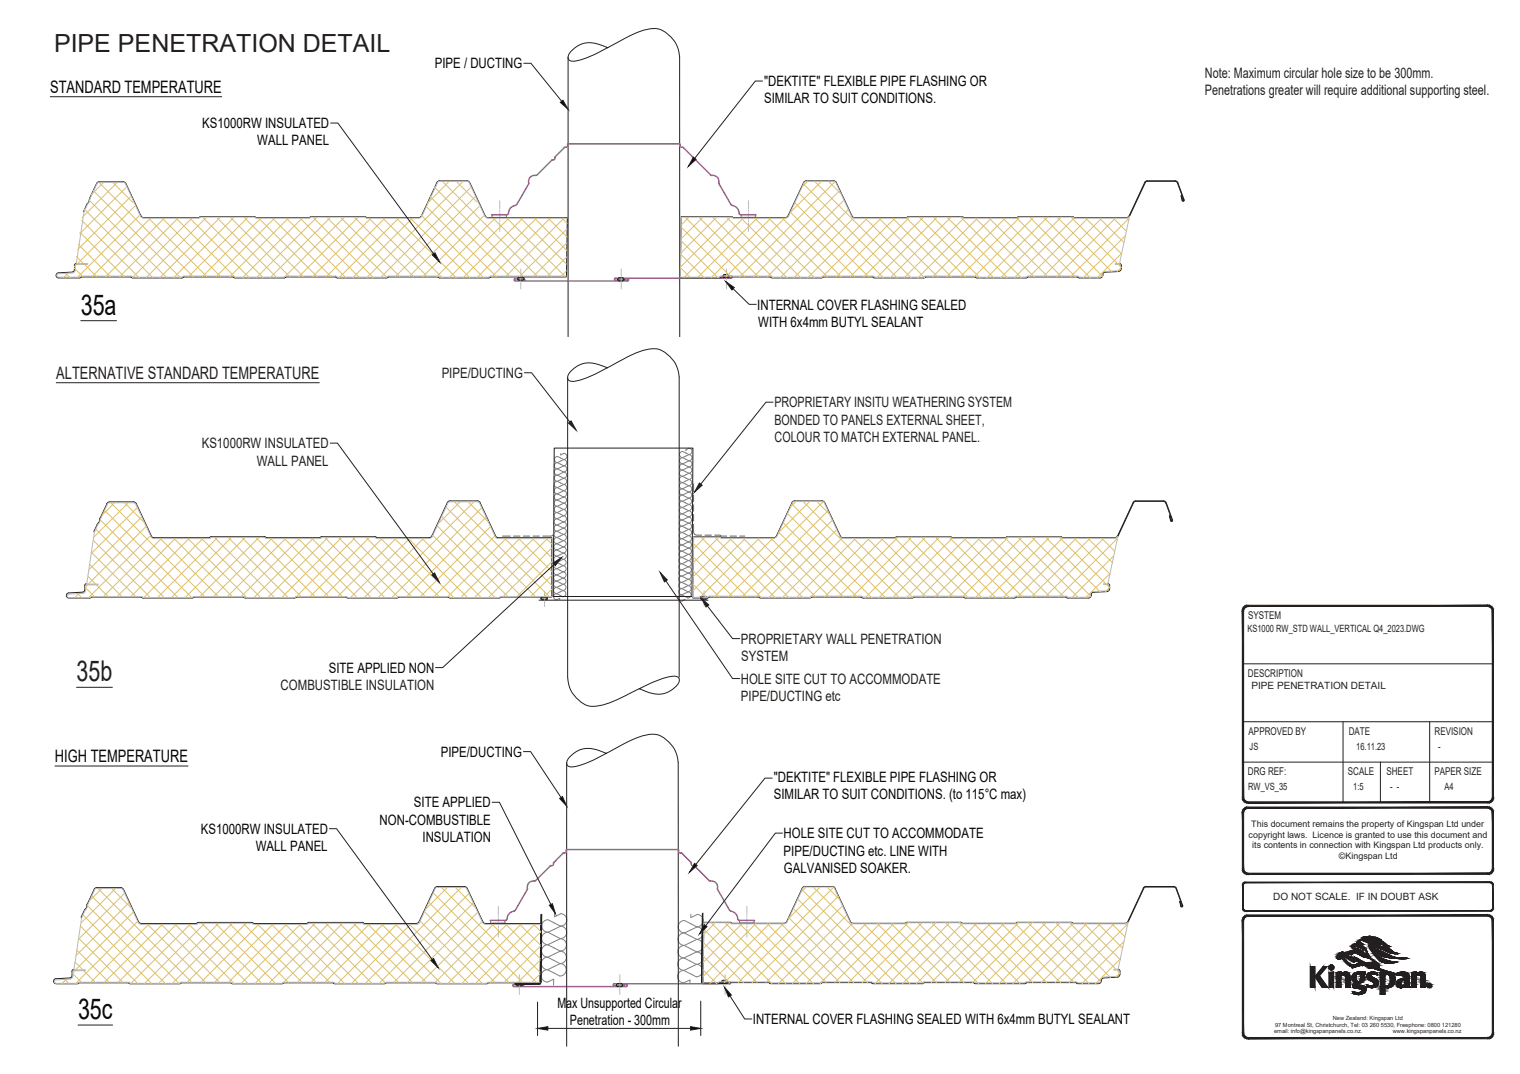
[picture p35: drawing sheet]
<svg xmlns="http://www.w3.org/2000/svg" width="297mm" height="210mm" viewBox="0 0 297 210" stroke-linecap="round" stroke-linejoin="round" font-family="sans-serif">
<defs><g id="words">
<g font-size="5.6" fill="#040503">
<text x="15.8" y="61.5">35a</text>
<text x="15.3" y="199.2">35c</text>
</g>
<text font-size="5.6" fill="#231f20" x="15" y="133.2">35b</text>
<text font-size="4.9" fill="#231f20" x="10.6" y="10.3">PIPE PENETRATION DETAIL</text>
<g font-size="3.4" fill="#040503">
<text x="9.8" y="18.2">STANDARD TEMPERATURE</text>
<text x="10.7" y="149.1">HIGH TEMPERATURE</text>
</g>
<text font-size="3.4" fill="#231f20" x="11" y="74.1">ALTERNATIVE STANDARD TEMPERATURE</text>
<g font-size="2.8" fill="#040503">
<text x="85" y="13.4">PIPE / DUCTING</text>
<text x="149.3" y="16.9">&quot;DEKTITE&quot; FLEXIBLE PIPE FLASHING OR</text>
<text x="149.3" y="20.2">SIMILAR TO SUIT CONDITIONS.</text>
<text x="39.5" y="25.1">KS1000RW INSULATED</text>
<text x="50.3" y="28.4">WALL PANEL</text>
<text x="148" y="60.5">INTERNAL COVER FLASHING SEALED</text>
<text x="148.2" y="63.9">WITH 6x4mm BUTYL SEALANT</text>
<text x="64.3" y="131.5">SITE APPLIED NON</text>
<text x="86.1" y="148">PIPE/DUCTING</text>
<text x="151.2" y="152.9">&quot;DEKTITE&quot; FLEXIBLE PIPE FLASHING OR</text>
<text x="74.2" y="161.2">NON-COMBUSTIBLE</text>
<text x="80.9" y="157.9">SITE APPLIED</text>
<text x="151.2" y="156.3">SIMILAR TO SUIT CONDITIONS. (to 115°C max)</text>
<text x="39.3" y="163.1">KS1000RW INSULATED</text>
<text x="50" y="166.4">WALL PANEL</text>
<text x="82.6" y="164.6">INSULATION</text>
<text x="153.1" y="163.9">HOLE SITE CUT TO ACCOMMODATE</text>
<text x="153.1" y="167.3">PIPE/DUCTING etc. LINE WITH</text>
<text x="153.2" y="170.6">GALVANISED SOAKER.</text>
<text x="108.9" y="197.1">Max Unsupported Circular</text>
<text x="111.4" y="200.4">Penetration - 300mm</text>
<text x="147.1" y="200.2">INTERNAL COVER FLASHING SEALED WITH 6x4mm BUTYL SEALANT</text>
</g>
<g font-size="2.8" fill="#231f20">
<text x="235.5" y="15.2">Note: Maximum circular hole size to be 300mm.</text>
<text x="235.5" y="18.6">Penetrations greater will require additional supporting steel.</text>
<text x="86.3" y="73.9">PIPE/DUCTING</text>
<text x="151.3" y="79.7">PROPRIETARY INSITU WEATHERING SYSTEM</text>
<text x="151.3" y="83">BONDED TO PANELS EXTERNAL SHEET,</text>
<text x="39.4" y="87.7">KS1000RW INSULATED</text>
<text x="151.4" y="86.4">COLOUR TO MATCH EXTERNAL PANEL.</text>
<text x="50.2" y="91">WALL PANEL</text>
<text x="144.8" y="125.9">PROPRIETARY WALL PENETRATION</text>
<text x="144.9" y="129.2">SYSTEM</text>
<text x="54.8" y="134.9">COMBUSTIBLE INSULATION</text>
<text x="144.8" y="133.7">HOLE SITE CUT TO ACCOMMODATE</text>
<text x="144.8" y="137.1">PIPE/DUCTING etc</text>
</g>
<g font-size="2.1" fill="#231f20">
<text x="243.9" y="121">SYSTEM</text>
<text x="243.9" y="132.3">DESCRIPTION</text>
<text x="244" y="143.6">APPROVED BY</text>
<text x="263.6" y="143.6">DATE</text>
<text x="280.3" y="143.6">REVISION</text>
<text x="243.9" y="151.5">DRG REF:</text>
<text x="263.4" y="151.5">SCALE</text>
<text x="270.9" y="151.5">SHEET</text>
<text x="280.3" y="151.5">PAPER SIZE</text>
</g>
<g font-size="2" fill="#231f20">
<text x="243.8" y="123.5">KS1000 RW_STD WALL_VERTICAL Q4_2023.DWG</text>
<text x="244.6" y="134.8">PIPE PENETRATION DETAIL</text>
<text x="244.2" y="146.6">JS</text>
<text x="265" y="146.6">16.11.23</text>
<text x="281.1" y="146.6">-</text>
<text x="243.9" y="154.5">RW_VS_35</text>
<text x="264.4" y="154.5">1:5</text>
<text x="271.7" y="154.5">- -</text>
<text x="282.3" y="154.5">A4</text>
<text x="248.8" y="176">DO NOT SCALE. IF IN DOUBT ASK</text>
</g>
<g font-size="1.7" fill="#231f20">
<text x="244.5" y="161.7">This document remains the property of Kingspan Ltd under</text>
<text x="244" y="163.8">copyright laws. Licence is granted to use this document and</text>
<text x="244.7" y="165.8">its contents in connection with Kingspan Ltd products only.</text>
<text x="261.7" y="168">©Kingspan Ltd</text>
</g>
<g font-size="1.1" fill="#231f20">
<text x="249" y="202.1">email: info@kingspanpanels.co.nz.</text>
<text x="249.2" y="200.7">97 Montreal St, Christchurch, Tel: 03 260 5530, Freephone: 0800 121280</text>
<text x="260.4" y="199.4">New Zealand: Kingspan Ltd</text>
<text x="272.2" y="202.1">www.kingspanpanels.co.nz</text>
</g>
</g></defs>
<g fill="none" stroke="#808180" stroke-width=".2">
<path d="M108.9 99a.6 .6 0 0 0-.6 .6 .6 .6 0 0 0 .6 .6M108.9 97.8a.6 .6 0 0 0-.6 .6 .6 .6 0 0 0 .6 .6M108.9 99l1.2 .6M108.9 97.8l1.2 .6M108.9 96.6a.6 .6 0 0 0-.6 .6 .6 .6 0 0 0 .6 .6M108.9 95.3a.6 .6 0 0 0-.6 .6 .6 .6 0 0 0 .6 .6M108.9 94.1a.6 .6 0 0 0-.6 .6 .6 .6 0 0 0 .6 .6M108.9 96.6l1.2 .6M108.9 95.3l1.2 .6M108.9 94.1l1.2 .6-1.2 .6M108.9 92.9a.6 .6 0 0 0-.6 .6 .6 .6 0 0 0 .6 .6M108.9 91.7a.6 .6 0 0 0-.6 .6 .6 .6 0 0 0 .6 .6"/>
<path d="M108.9 92.9l1.2 .6-1.2 .6M108.9 91.7l1.3 .6M109.6 88.7v.2l.6-.3a.6 .6 0 0 1 .6 .6 .6 .6 0 0 1-.6 .6M110.1 99.6a.6 .6 0 0 1 .6 .6 .6 .6 0 0 1-.6 .6M110.1 99.6l-1.2 .6M110.1 98.4a.6 .6 0 0 1 .6 .6 .6 .6 0 0 1-.6 .6M110.1 97.2a.6 .6 0 0 1 .6 .6 .6 .6 0 0 1-.6 .6M110.1 95.9a.6 .6 0 0 1 .6 .7 .6 .6 0 0 1-.6 .6M110.1 95.9l-1.2 .7M110.1 98.4l-1.2 .6M110.1 97.2l-1.2 .6M110.1 92.3a.61 .61 0 0 1 .6 .6 .61 .61 0 0 1-.6 .6 .6 .6 0 0 1 .6 .6 .6 .6 0 0 1-.6 .6 .6 .6 0 0 1 .6 .6 .6 .6 0 0 1-.6 .6"/>
<path d="M110.2 91.1a.6 .6 0 0 1 .6 .6 .6 .6 0 0 1-.6 .6M110.2 89.9a.6 .6 0 0 1 .6 .6 .6 .6 0 0 1-.6 .6M110.2 89.9l-1.2-.7a.6 .6 0 0 0-.7 .6 .6 .6 0 0 0 .6 .6 .6 .6 0 0 0-.6 .6 .6 .6 0 0 0 .6 .7M110.2 89.9l-1.2 .6 1.2 .6M110.2 92.3l-1.3 .6M110.2 91.1l-1.3 .6M133.3 99.2a.6 .6 0 0 0-.6 .6 .6 .6 0 0 0 .6 .6M133.3 99.2l1.3 .6M133.4 98a.6 .6 0 0 0-.7 .6 .6 .6 0 0 0 .6 .6M133.4 96.8a.6 .6 0 0 0-.7 .6 .6 .6 0 0 0 .6 .6M133.4 95.6a.6 .6 0 0 0-.7 .6 .6 .6 0 0 0 .6 .6M133.4 98l1.2 .6"/>
<path d="M133.4 96.8l1.2 .6-1.2 .6M133.4 94.4a.6 .6 0 0 0-.6 .6 .6 .6 0 0 0 .6 .6M133.4 93.1a.6 .6 0 0 0-.6 .6 .6 .6 0 0 0 .6 .6M133.4 95.6l1.2 .6M133.4 94.4l1.2 .6M133.4 93.1l1.2 .6M133.4 88.3a.6 .6 0 0 0-.6 .6 .6 .6 0 0 0 .6 .6 .61 .61 0 0 0-.6 .6 .61 .61 0 0 0 .6 .6 .6 .6 0 0 0-.6 .6 .6 .6 0 0 0 .6 .6 .6 .6 0 0 0-.6 .6 .6 .6 0 0 0 .6 .6M133.4 88.3l1.2 .6M134 87.9l.6-.2a.6 .6 0 0 1 .6 .6 .6 .6 0 0 1-.6 .6M134 87.9h.1M134.6 99.8a.6 .6 0 0 1 .6 .6 .6 .6 0 0 1-.6 .6M134.6 98.6a.6 .6 0 0 1 .6 .6 .6 .6 0 0 1-.6 .6"/>
<path d="M134.6 97.4a.6 .6 0 0 1 .6 .6 .6 .6 0 0 1-.6 .6M134.6 99.8l-1.3 .7M134.6 98.6l-1.3 .6M134.6 96.2a.6 .6 0 0 1 .6 .6 .6 .6 0 0 1-.6 .6M134.6 95a.6 .6 0 0 1 .6 .6 .6 .6 0 0 1-.6 .6M134.6 93.7a.6 .6 0 0 1 .6 .7 .6 .6 0 0 1-.6 .6M134.6 96.2l-1.2 .6M134.6 95l-1.2 .6M134.6 92.5a.6 .6 0 0 1 .6 .6 .6 .6 0 0 1-.6 .6M134.6 91.3a.6 .6 0 0 1 .6 .6 .6 .6 0 0 1-.6 .6M134.6 93.7l-1.2 .7M134.6 92.5l-1.2 .6"/>
<path d="M134.6 91.3l-1.2 .6 1.2 .6M134.6 90.1a.6 .6 0 0 1 .6 .6 .6 .6 0 0 1-.6 .6M134.6 88.9a.6 .6 0 0 1 .6 .6 .6 .6 0 0 1-.6 .6M134.6 90.1l-1.2 .6 1.2 .6M134.6 88.9l-1.2 .6 1.2 .6M105.9 116.7l-.1 .1M106.2 116.7l-.4 .4M106.5 116.7l-.6 .5M106.7 116.7l-.5 .6M106.9 116.8l-.5 .5M107 117l-.3 .3M108.8 116.1a.6 .6 0 0 0-.6 .6 .6 .6 0 0 0 .6 .6"/>
<path d="M108.8 114.8a.6 .6 0 0 0-.6 .6 .6 .6 0 0 0 .6 .7M108.8 113.6a.6 .6 0 0 0-.6 .6 .6 .6 0 0 0 .6 .6M108.8 116.1l1.2 .6M108.8 114.8l1.2 .7M108.8 112.4a.6 .6 0 0 0-.6 .6 .6 .6 0 0 0 .6 .6M108.8 111.2a.6 .6 0 0 0-.6 .6 .6 .6 0 0 0 .6 .6M108.8 113.6l1.2 .7-1.2 .5M108.8 112.4l1.2 .6M108.8 111.2l1.2 .6M108.8 110a.6 .6 0 0 0-.6 .6 .6 .6 0 0 0 .6 .6M108.8 108.8a.6 .6 0 0 0-.6 .5 .6 .6 0 0 0 .6 .7M108.8 107.5a.6 .6 0 0 0-.6 .6 .6 .6 0 0 0 .6 .6"/>
<path d="M108.8 110l1.2 .6M108.8 108.8l1.2 .6M108.8 107.5l1.3 .7-1.3 .6M108.8 106.3a.6 .6 0 0 0-.6 .6 .6 .6 0 0 0 .6 .6M108.8 105.1a.6 .6 0 0 0-.6 .6 .6 .6 0 0 0 .6 .6M108.9 106.3l1.2 .6M108.9 105.1l1.2 .6M108.9 100.2a.61 .61 0 0 0-.6 .6 .61 .61 0 0 0 .6 .6 .61 .61 0 0 0-.6 .6 .61 .61 0 0 0 .6 .7 .6 .6 0 0 0-.6 .5 .6 .6 0 0 0 .5 .7 .6 .6 0 0 0-.6 .6 .6 .6 0 0 0 .6 .6M108.9 100.2l1.2 .6M109.4 117.2v-.2l-.6 .3M110 115.5a.6 .6 0 0 1 .6 .6 .6 .6 0 0 1-.6 .6M110 113a.6 .6 0 0 1 .6 .6 .6 .6 0 0 1-.6 .6 .6 .6 0 0 1 .6 .6 .6 .6 0 0 1-.6 .6"/>
<path d="M110 113l-1.2 .6M110 115.5l-1.2 .6M110 111.8a.6 .6 0 0 1 .6 .6 .6 .6 0 0 1-.6 .6M110 110.6a.6 .6 0 0 1 .6 .6 .6 .6 0 0 1-.6 .6M110 109.4a.6 .6 0 0 1 .6 .6 .6 .6 0 0 1-.6 .6M110 109.4l-1.2 .6M110 111.8l-1.2 .6M110 110.6l-1.2 .6M110.1 106.9a.6 .6 0 0 1 .6 .6 .6 .6 0 0 1-.6 .6 .6 .6 0 0 1 .6 .6 .6 .6 0 0 1-.7 .6M110.1 105.7a.6 .6 0 0 1 .6 .6 .6 .6 0 0 1-.7 .6M110.1 106.9l-1.3 .6M110.1 103.3a.6 .6 0 0 1 .6 .6 .6 .6 0 0 1-.6 .6 .6 .6 0 0 1 .6 .6 .6 .6 0 0 1-.6 .6"/>
<path d="M110.1 103.3l-1.2 .6 1.2 .6-1.2 .6M110.1 105.7l-1.2 .6M110.1 100.8a.6 .6 0 0 1 .6 .6 .6 .6 0 0 1-.6 .6 .6 .6 0 0 1 .6 .6 .6 .6 0 0 1-.6 .6M110.1 100.8l-1.2 .6 1.2 .6-1.2 .7 1.2 .6M133.2 116.3a.6 .6 0 0 0-.6 .6 .6 .6 0 0 0 .6 .6M133.3 113.9a.6 .6 0 0 0-.7 .6 .6 .6 0 0 0 .7 .6 .6 .6 0 0 0-.7 .6 .6 .6 0 0 0 .6 .6M133.3 112.6a.6 .6 0 0 0-.7 .6 .6 .6 0 0 0 .6 .7M133.3 111.4a.6 .6 0 0 0-.6 .6 .6 .6 0 0 0 .6 .6M133.3 110.2a.6 .6 0 0 0-.6 .6 .6 .6 0 0 0 .6 .6M133.3 109a.6 .6 0 0 0-.6 .6 .6 .6 0 0 0 .6 .6M133.3 111.4l1.2 .7M133.3 110.2l1.2 .6"/>
<path d="M133.3 107.8a.6 .6 0 0 0-.6 .6 .6 .6 0 0 0 .6 .6M133.3 106.5a.6 .6 0 0 0-.6 .6 .6 .6 0 0 0 .6 .7M133.3 109l1.2 .6M133.3 107.8l1.2 .6M133.3 106.5l1.2 .7-1.2 .6M133.3 105.3a.6 .6 0 0 0-.6 .6 .6 .6 0 0 0 .6 .6M133.3 104.1a.6 .6 0 0 0-.6 .6 .6 .6 0 0 0 .6 .6M133.3 102.9a.6 .6 0 0 0-.6 .6 .6 .6 0 0 0 .6 .6M133.3 105.3l1.2 .7-1.2 .5M133.3 104.1l1.2 .6-1.2 .6M133.3 102.9l1.2 .6M133.3 101.7a.6 .6 0 0 0-.6 .6 .6 .6 0 0 0 .6 .6"/>
<path d="M133.3 100.5a.6 .6 0 0 0-.6 .6 .6 .6 0 0 0 .6 .6M133.3 101.7l1.2 .6M133.3 100.5l1.3 .6M133.8 117.2l-.6 .3M134.5 115.7a.6 .6 0 0 1 .6 .6 .6 .6 0 0 1-.7 .6l-1.2-.6M134.5 115.7l-1.3 .6M134.5 113.3a.61 .61 0 0 1 .6 .6 .61 .61 0 0 1-.6 .6 .6 .6 0 0 1 .6 .6 .6 .6 0 0 1-.7 .6M134.5 112.1a.6 .6 0 0 1 .6 .6 .6 .6 0 0 1-.6 .6M134.5 113.3l-1.2 .6 1.2 .6-1.2 .6 1.2 .6M134.5 112.1l-1.2 .5 1.2 .7M134.5 110.8a.6 .6 0 0 1 .6 .6 .6 .6 0 0 1-.6 .6M134.5 109.6a.6 .6 0 0 1 .6 .6 .6 .6 0 0 1-.6 .6"/>
<path d="M134.5 108.4a.6 .6 0 0 1 .6 .6 .6 .6 0 0 1-.6 .6M134.5 108.4l-1.2 .6M134.5 110.8l-1.2 .6M134.5 109.6l-1.2 .6M134.5 104.7a.6 .6 0 0 1 .6 .6 .6 .6 0 0 1-.6 .6 .61 .61 0 0 1 .6 .6 .61 .61 0 0 1-.6 .7 .6 .6 0 0 1 .6 .6 .6 .6 0 0 1-.6 .6M134.5 103.5a.6 .6 0 0 1 .6 .6 .6 .6 0 0 1-.6 .6M134.5 102.3a.6 .6 0 0 1 .6 .6 .6 .6 0 0 1-.6 .6M134.5 101.1a.6 .6 0 0 1 .6 .6 .6 .6 0 0 1-.6 .6M134.5 103.5l-1.2 .6M134.5 102.3l-1.2 .6M134.6 101.1l-1.3 .6M137.1 116.6l-.1 .2"/>
<path d="M137.4 116.6l-.4 .4M137.7 116.6l-.6 .6M137.9 116.6l-.6 .6M138.1 116.8l-.5 .4M138.1 117l-.2 .2"/>
</g>
<g fill="none" stroke="#231f20" stroke-width=".2">
<path d="M110.9 73.8v58.6a6 6 0 0 0 4.5 5.7 14.8 14.8 0 0 0 7-2.2l.7-.3a26.2 26.2 0 0 1 8.4-3.4h.6a.79 .79 0 0 1 .5 1.3 4.9 4.9 0 0 1-6.8 1.5l-.9-.4M118.7 71.9a8 8 0 0 0-4.8-.8 4.4 4.4 0 0 0-3 2.6l.1 .4a1.35 1.35 0 0 0 1.7 .4 34 34 0 0 0 8.5-4l.4-.2a12.3 12.3 0 0 1 6.9-2.1 6.2 6.2 0 0 1 4.2 5.5v58.7M20.9 98.5l-1.4 3M21.4 98.1l-.5 .4M21.4 98.1h4.7l.4 .2 3.1 6.5 .4 .3M87.4 98.3l-3 6.5M88 97.9l-.6 .4M88 97.9h5.3M93.3 97.9l.5 .4M93.8 98.3l3.1 6.5 .4 .3M108.3 87.6h27.1l-.2 29h-27.1zM154.8 98.3l-3.1 6.5-.4 .3"/>
<path d="M155.3 97.9l-.5 .4M155.3 97.9h5.3M160.6 97.9l.6 .4M161.2 98.3l3 6.5M221.4 98.3l-3 6.5M222 97.9l-.6 .4M222 97.9h5.3M227.3 98l.5 .3 1.2 3.4-.1 .1-.3-1h-.1l.3 1M227.3 97.9l.6 .4 1.2 3.4-.1 .2-.2-.1M227.3 98h-5.3l-.4 .2-3.1 6.7M16.2 115.8l-2.8 .1a.5 .5 0 0 0-.4 .5 .5 .5 0 0 0 .5 .5h4l.4-.2h9.7l.1 .1M16.6 115.4l-.4 .4"/>
<path d="M16.9 114.1l-.3 .2v1.1M19.5 101.5l-.1 .5-.4 .5-.7 1.4 .1 .1M41 105.1h-11M41.1 105l-.1 .1M47.6 116.7l.4 .2h9.5l.4-.2h9.7l.4 .2M47.6 116.7h-9.6l-.5 .2h-9.5l-.3-.1M51.7 104.9l.2 .1M51.7 104.9l-10.6 .1M51.9 105l.2 .1h10.4M62.6 105.1h-.1M62.7 105h10.8M62.7 105l-.1 .1"/>
<path d="M73.5 105l.2 .1h10.2M77.8 116.8l9.8-.1 .1 .1M77.9 116.8l-.4 .1h-9.5M84.3 104.8l-.4 .3M97.3 105.1h10.5v11.6l-10 .1M97.9 116.8l-.4 .1h-9.5l-.3-.1M105.4 117.3h33M105.7 117l.3 .3M105.7 117h.1M106 116.6l-.3 .4M106 116.7h.8l.2 .3M107 117h.1"/>
<path d="M107 117l-.2 .2-.8 .1M136.9 116.9h.1M137.2 116.6l-.3 .3M137.2 116.6h.6M137.8 116.6l.3 .3M138.1 116.9h.1M138.1 116.9l-.1 .3h-.8l-.3-.3M140.8 105l-5.3-.1-.1 12h2.9l.4-.2h9.6l.4 .2h9.6l.4-.2h9.5M140.9 105l.1 .1h10.3M164.2 104.8l.5 .3M164.7 105.1h10.2M168.2 116.7l.2 .1"/>
<path d="M168.4 116.8h.1M168.4 116.8l.3 .1h9.5M175 105.1h-.1M175.1 105h10.8M175.1 105l-.1 .1M178.5 116.8l9.8-.1 .4 .2h9.5l.3-.1M178.5 116.8l-.3 .1M185.9 105l.2 .1h10.4l.2-.1M196.7 105h10.8M198.7 116.7l-.2 .1M207.5 105l.2 .1h10.2M216.3 115.7l-2.7 .1a.44 .44 0 0 0-.3 .6l-.1 .2-.5 .3h-4l-.5-.2h-9.5"/>
<path d="M216.5 114.1l.2 .1a1.04 1.04 0 0 1-.1 1.4h-.3M218.3 104.8l-.4 .3"/>
</g>
<g fill="none" stroke="#3853a3" stroke-width=".2">
<path d="M108.2 94.8v1.5M108.2 97v1.3M108.2 98.9v1.3M135.5 94.6v1.5M135.5 96.8v1.2M135.5 98.7v1.2M98.2 104.8h1.5M100.3 104.8h1.3M102.3 104.8h1.2M104.2 104.8h1.2M108.2 100.8v1.3M108.2 102.7v1.5a.6 .6 0 0 1-.6 .6h-1.5"/>
<path d="M135.5 102.5v1.5a.62 .62 0 0 0 .7 .6h.9M135.5 100.6v1.3M137.8 104.6h1.2M139.7 104.6l2.3 .2M142.7 104.8h1.2M144.6 104.8h1"/>
</g>
<g fill="none" stroke="#bababa" stroke-width=".2">
<path d="M21 98.6l-1.4 3M21.4 98.3l-.4 .3M21.4 98.3h4.7l.3 .1 3.1 6.6 .3 .3h11.1l.4-.2h10.4M88 98.1l-.5 .3-3.1 6.6-.4 .3M88 98.1h5.3l.3 .1 3.2 6.8 .3 .3h10.7M160.6 98l.5 .3 3 6.6M160.6 98h-5.3l-.3 .2-3.2 6.7-.3 .3-10.7-.1M13.5 116.1a.35 .35 0 0 0-.4 .4 .35 .35 0 0 0 .4 .3h4.2M16.2 116l-2.7 .2M16.7 115.4v.3l-.5 .3M16.8 114.5v.9M16.9 114.3l-.2 .2"/>
<path d="M19.6 101.6l-.1 .5-.4 .5-.7 1.5-1.5 10.1h2.3v.2h-2.3M37.7 116.8h-9.7l-.4-.2h-9.6l-.3 .2M37.7 116.7v.1M47.6 116.6l.3 .2M47.6 116.6h-9.6l-.3 .1M47.8 116.8h9.8l.4-.2h9.6l.4 .2M51.7 105.1h.1M51.8 105.2l.3 .1h10.4l.4-.2h10.4l.4 .2h10.3M78 116.6l-.5 .2h-9.5M78 116.6h9.6l.2 .1M106.4 115.6v1.1M106.4 116.9v.3"/>
<path d="M106.4 117.4v1.2M107.8 116.6h-9.8l-.4 .2-9.8-.1M137.6 115.5v1.1M137.6 116.9v.2M137.6 117.4v1.1M138.7 116.5l-.3 .1M138.7 116.6h9.6M140.8 105.2l-.2-.2h-5.1l-.1 11.8 3-.1M148.3 116.5l.4 .3h9.6l.1-.1M158.7 116.5l-.3 .1M158.7 116.6h9.5M164.1 104.9l.6 .3h10.2"/>
<path d="M168.2 116.5l.5 .3h9.5M178.4 116.7l-.2 .1M178.7 116.5l-.3 .2M178.7 116.6h9.5M188.2 116.5l.5 .3h9.5l.5-.3M198.7 116.6h9.5M207.5 105.2l-.2-.2h-10.4l-.4 .2h-10.4l-.4-.2h-10.4l-.4 .2M213.6 115.6a.75 .75 0 0 0-.6 1l-.3 .2h-4l-.5-.3M216.7 115.1l-.4 .4-2.7 .1M216.7 114.5v.6M218.4 104.9l-.5 .3-10.4-.1M218.5 104.9l-2 9.2h-.8v.2h.8l.2 .2"/>
</g>
<g fill="none" stroke="#dcc06c" stroke-width=".2">
<path d="M20.4 99.8l17.1 17M21.6 98.3l18.4 18.3M22.4 98.3l-2.4 2.4M24.3 98.3l3.9 3.9M25.1 98.3l-6.8 6.8M26.8 99.2l-9 9M87.2 99.2l17.4 17.4M88.8 98.1l18.5 18.5M89.9 98.1l-4.2 4.3M91.5 98.1l3.9 4M92.6 98.1l-18.7 18.7M94.1 99.3l-17.5 17.5"/>
<path d="M154.8 98.6l18.3 18.3M155.6 98l-1.1 1.1M156.9 98l18.9 18.9M158.3 98l-6.1 6.1M159.6 98l2.5 2.5M160.9 98.1l-18.6 18.6M161.8 99.9l-16.8 16.8M15.2 116.1l.7 .7M15.4 116.1l-.8 .7M16.8 115l1.6 1.6M17.1 114.4l-.3 .3M17.2 112.7l1.5 1.5"/>
<path d="M17.5 110.3l6.3 6.3M17.9 108l8.6 8.6M18.2 105.6l11.2 11.2M18.7 103.5l13.4 13.3M18.8 114.4l2.3 2.2M19.6 101.6l15.2 15.2M27.7 101.1l-10.4 10.3M28.6 102.9l-11.3 11.3M29.4 104.7l-12.1 12.1M31.3 105.3l11.4 11.3M31.5 105.3l-11.3 11.3M34 105.3l11.4 11.3"/>
<path d="M34.2 105.3l-11.3 11.3M36.7 105.3l11.5 11.5M36.9 105.3l-11.3 11.3M39.4 105.3l11.6 11.5M39.6 105.3l-11.5 11.5M41.9 105.1l11.7 11.7M42.5 105.1l-11.7 11.7M44.6 105.1l11.7 11.7M45.2 105.1l-11.7 11.7M47.3 105.1l11.5 11.5M47.9 105.1l-11.7 11.7M50 105.1l11.5 11.5"/>
<path d="M50.6 105.1l-11.5 11.5M52.9 105.3l11.3 11.3M53.1 105.3l-11.3 11.3M55.6 105.3l11.3 11.3M55.8 105.3l-11.3 11.3M58.3 105.3l11.5 11.5M58.5 105.3l-11.4 11.3M61 105.3l11.5 11.5M61.2 105.3l-11.6 11.5M63.5 105.1l11.7 11.7M64.1 105.1l-11.7 11.7M66.1 105.1l11.7 11.6"/>
<path d="M66.8 105.1l-11.8 11.7M68.9 105.1l11.5 11.5M69.5 105.1l-11.6 11.5M71.5 105.1l11.6 11.5M72.2 105.1l-11.6 11.5M74.4 105.3l11.4 11.3M74.6 105.3l-11.3 11.3M77.1 105.3l11.6 11.5M77.3 105.3l-11.3 11.3M79.8 105.3l11.6 11.5M80 105.3l-11.5 11.5M82.5 105.3l11.5 11.5"/>
<path d="M82.7 105.3l-11.5 11.5M84.6 104.7l12.1 12.1M85.4 102.8l13.8 13.8M86.3 101l15.6 15.6M95 101.1l-15.5 15.5M95.9 103l-13.7 13.6M96.7 104.8l-11.8 11.8M98.7 105.3l9.1 9.2M98.9 105.3l-11.3 11.3M101.4 105.3l6.4 6.5M101.6 105.3l-11.6 11.5M104.1 105.3l3.7 3.8"/>
<path d="M104.3 105.3l-11.5 11.5M106.8 105.3l1 1.1M107 105.3l-11.6 11.5M107.8 115.2l-1.4 1.4M107.8 112.5l-4.1 4.1M107.8 109.8l-6.8 6.8M107.8 107.1l-9.5 9.5M135.4 116.9h.1M135.4 114.2l2.7 2.7M135.5 111.6l5.1 5.1M135.5 108.9l7.8 7.8M135.5 106.3l10.5 10.4"/>
<path d="M137 105l11.9 11.9M137.8 105l-2.3 2.3M139.7 105l11.9 11.9M140.5 105l-5 5M142.6 105.2l11.7 11.7M143 105.2l-7.6 7.6M145.3 105.2l11.7 11.7M145.7 105.2l-10.3 10.3M148 105.2l11.4 11.5M148.4 105.2l-11.7 11.7M150.7 105.2l11.4 11.5M151.1 105.2l-11.5 11.5"/>
<path d="M152.2 104.1l12.6 12.6M153 102.2l14.5 14.5M153.9 100.4l16.5 16.5M162.7 101.7l-15.1 15M163.5 103.5l-13.4 13.4M164.5 105.2l-11.7 11.7M166.8 105.2l11.6 11.7M167.2 105.2l-11.7 11.7M169.5 105.2l11.5 11.5M169.9 105.2l-11.7 11.7M172.2 105.2l11.5 11.5M172.6 105.2l-11.5 11.5"/>
<path d="M174.9 105.2l11.5 11.5M175.5 105l-11.7 11.7M177.4 105l11.9 11.9M178.2 105l-11.7 11.7M180.1 105l11.9 11.9M180.9 105l-11.9 11.9M182.8 105l11.9 11.9M183.6 105l-11.9 11.9M185.5 105l11.9 11.9M186.1 105.2l-11.7 11.7M188.4 105.2l11.5 11.5M188.8 105.2l-11.7 11.7"/>
<path d="M191.1 105.2l11.4 11.5M191.5 105.2l-11.5 11.5M193.7 105.2l11.5 11.5M194.2 105.2l-11.5 11.5M196.4 105.2l11.5 11.5M197 105l-11.6 11.7M198.9 105l11.9 11.9M199.8 105l-11.8 11.7M201.6 105l11.6 11.6M202.4 105l-11.9 11.9M204.3 105l10.7 10.7M205.1 105l-11.9 11.9"/>
<path d="M207 105l9.9 9.9-.9 .8M207.6 105.2l-11.7 11.7M209.9 105.2l7 7M210.3 105.2l-11.5 11.5M212.6 105.2l4.8 4.8M213 105.2l-11.5 11.5M215.3 105.2l2.5 2.6M215.7 105.2l-11.5 11.5M216.9 112.1l-4.8 4.8M217.7 108.7l-8.3 8.2M218 105.2l.3 .4M218.4 105.3l-11.5 11.4"/>
</g>
<path d="M108.1 110.1l1.6-1.1-1.2 1.6z" fill="#231f20"/>
<path d="M108.1 110.1l1.6-1.1-1.2 1.6zM108.3 110.4l-21.8 20.1h-1.4" fill="none" stroke="#231f20" stroke-width=".2"/>
<path d="M136.7 94.4l.5 .5-1.5 1.3z" fill="#231f20"/>
<path d="M151.1 78.6h-1.4l-12.8 16.1M136.7 94.4l.5 .5-1.5 1.3z" fill="none" stroke="#231f20" stroke-width=".2"/>
<path d="M111.1 82.7l.5-.4 1 1.8z" fill="#231f20"/>
<path d="M102.5 72.9h1.4l7.5 9.6M111.1 82.7l.5-.4 1 1.8z" fill="none" stroke="#231f20" stroke-width=".2"/>
<path d="M84.4 112.4l.5-.4 .9 1.8z" fill="#231f20"/>
<path d="M64.5 86.6h1.4l18.7 25.6M84.4 112.4l.5-.4 .9 1.8z" fill="none" stroke="#231f20" stroke-width=".2"/>
<path d="M129 111.9l1.4 1.5-.6 .4z" fill="#231f20"/>
<path d="M129 111.9l1.4 1.5-.6 .4zM130.1 113.6l13.1 19.1h1.4" fill="none" stroke="#231f20" stroke-width=".2"/>
<path d="M137 116.9l1.5 1.4-.5 .4z" fill="#231f20"/>
<g fill="none" stroke="#231f20" stroke-width=".2">
<path d="M11 74.8h51.4M137 116.9l1.5 1.4-.5 .4zM138.3 118.5l4.9 6.4h1.4M15 134.4h7M100.9 192.5h.1M102.1 192.4l-.3-.3-.7 .1-.2 .2M102.1 192.5h.1M102.1 192.4l-.1 .3h-.8l-.3-.3M120.5 192.6h.1M120.5 192.4l.3-.1h.6a.31 .31 0 0 1 .3 .3 .31 .31 0 0 1-.3 .3h-.6a.31 .31 0 0 1-.3-.5zM121.7 192.6h.1M141 192l.2 .2 .8 .1"/>
<path d="M141 192h.1M141.9 191.6l.4 .4M142 191.7h-.8l-.2 .3M142.3 192h.1M142.3 192l-.4 .3"/>
</g>
<g fill="none" stroke="#808180" stroke-width=".2">
<path d="M107.1 179.8a1.22 1.22 0 0 0-1.2 1.2 1.22 1.22 0 0 0 1.2 1.2M107.1 179.8l2.5 1.3-2.5 1.2M108.4 178l-.1 1.2 1.3-.5M109.6 178.6a1.22 1.22 0 0 1 1.2 1.3 1.22 1.22 0 0 1-1.3 1.2 1.23 1.23 0 0 1 1.2 1.2 1.23 1.23 0 0 1-1.2 1.2 1.22 1.22 0 0 1 1.2 1.3 1.22 1.22 0 0 1-1.2 1.2M135 178.8v.6l1.2-.6M136.2 178.8a1.22 1.22 0 0 1 1.2 1.2 1.22 1.22 0 0 1-1.2 1.2M144.7 179.9l-.2 .2M144.7 180h2.5M147.2 179.9l.2 .2M95.9 180h2.6l.2 .3-.2 .2h-2.6zM100.9 192.5l.3 .2M101 192.3l.4 .4"/>
<path d="M101.1 192.2l.6 .5M101.4 192.2l.6 .5M101.7 192.2l.4 .4M102 192.2l.1 .1M107 192l1.2-.6v1.2M107 189.6l2.4-1.2a1.21 1.21 0 0 1 1.3 1.2 1.21 1.21 0 0 1-1.3 1.2zM107.1 184.7l2.4 1.3M107.1 184.7a1.22 1.22 0 0 0-1.3 1.2 1.22 1.22 0 0 0 1.2 1.2 1.22 1.22 0 0 0-1.2 1.2 1.22 1.22 0 0 0 1.2 1.3 1.22 1.22 0 0 0-1.2 1.2 1.22 1.22 0 0 0 1.2 1.2M107.1 182.3a1.22 1.22 0 0 0-1.2 1.2 1.22 1.22 0 0 0 1.2 1.2M107.1 182.3l2.4 1.2-2.4 1.2M109.5 186a1.22 1.22 0 0 1 1.2 1.2 1.22 1.22 0 0 1-1.3 1.2M109.5 186l-2.5 1.2 2.4 1.2"/>
<path d="M120.5 192.6l.2 .3M120.5 192.4l.5 .5M120.7 192.3l.6 .6M120.9 192.3l.6 .6M121.2 192.3l.4 .4M121.5 192.3l.1 .2M133.6 192.2l1.2-.6v.6M133.6 189.7a1.22 1.22 0 0 0-1.2 1.2 1.22 1.22 0 0 0 1.2 1.3M133.7 187.3a1.22 1.22 0 0 0-1.3 1.2 1.22 1.22 0 0 0 1.2 1.2M133.7 184.9a1.22 1.22 0 0 0-1.2 1.2 1.22 1.22 0 0 0 1.2 1.2M133.7 184.9l2.4 1.2-2.4 1.2M136.2 183.7a1.22 1.22 0 0 1 1.2 1.2 1.22 1.22 0 0 1-1.3 1.2 1.22 1.22 0 0 1 1.2 1.2 1.22 1.22 0 0 1-1.2 1.2 1.22 1.22 0 0 1 1.2 1.3 1.22 1.22 0 0 1-1.2 1.2l-2.5-1.3 2.5-1.1-2.4-1.3"/>
<path d="M136.2 183.7l-2.5 1.2M136.2 183.7l-2.5-1.3 2.5-1.2-2.4-1.2a1.22 1.22 0 0 0-1.3 1.2 1.22 1.22 0 0 0 1.2 1.2 1.22 1.22 0 0 0-1.2 1.2 1.22 1.22 0 0 0 1.2 1.2M136.2 181.2a1.22 1.22 0 0 1 1.2 1.2 1.22 1.22 0 0 1-1.2 1.2M141.2 191.7l-.1 .1M141.5 191.7l-.4 .4M141.8 191.7l-.6 .5M142 191.7l-.5 .6M142.2 191.8l-.5 .5M142.2 192l-.2 .3M144.5 180.2v.3h2.7M147.4 180.3l-.2 .2M147.4 180.2v.1"/>
</g>
<g fill="none" stroke="#bababa" stroke-width=".2">
<path d="M97.4 177.2v1.6M97.4 179.1v.2M97.4 179.6v1.3M146 177.2v1.6M146 179.1v.2M146 179.6v1.3M97.4 181.1v.3M97.4 181.6v1.6M101.5 190.6v1.5M101.5 192.4v.2M101.5 192.9v1.5M121.1 190.6v1.5"/>
<path d="M121.1 192.4v.2M121.1 192.9v1.5M141.7 190.6v1.5M141.7 192.4v.2M141.7 192.9v1.5M146 181.1v.3M146 181.6v1.6"/>
</g>
<path d="M120.4 192.5h2l.2 .2-.2 .2h-22l-.2-.2 .2-.2 2 .2M142.6 191.9l.2 .2-.2 .2h-22.6l-.2 .3 .2 .1h2M142.6 192l-2 .2" fill="none" stroke="#b9519f" stroke-width=".3"/>
<path d="M105.8 178.8l-.1 13.2 .2-13.2zM105.8 178.8l-.1 13.2h-.1z" fill="#040503"/>
<path d="M105.8 178.8h.1l-.2 13.2zM105.8 178.8l-.1 13.2h-.1z" fill="none" stroke="#231f20" stroke-width=".2"/>
<path d="M105.2 192.3l.2 .1zM105.2 192.3l.2 .1zM105.4 192.3h.2l-.2 .1zM105.4 192.3h.2zM105.5 192.2l.1-.1zM105.6 192.1l-.1 .1zM105.6 192.1l.1-.1zM105.6 192v.1l.1-.1z" fill="#040503"/>
<path d="M105.2 192.3l.2 .1zM105.4 192.3h.2l-.2 .1zM105.4 192.3h.2zM105.5 192.2l.1-.1zM105.6 192.1l-.1 .1zM105.6 192.1l.1-.1zM105.6 192h.1l-.1 .1z" fill="none" stroke="#231f20" stroke-width=".2"/>
<path d="M100.6 192.4l4.6-.1zM100.6 192.3h4.6z" fill="#040503"/>
<path d="M100.6 192.4l4.6-.1zM100.6 192.3h4.6z" fill="none" stroke="#231f20" stroke-width=".2"/>
<path d="M137.3 178.6l-.1 13.2zM137.3 178.6l-.1 13.2h-.1z" fill="#040503"/>
<path d="M137.3 178.6l-.1 13.2zM137.3 178.6l-.1 13.2h-.1z" fill="none" stroke="#231f20" stroke-width=".2"/>
<path d="M137.1 191.8h.1l-.1 .1zM137.2 191.8l-.1 .1zM137.1 191.9l.1 .2zM137.2 191.9v.2zM137.2 192.1l.1-.1 .1 .2zM137.3 192l.1 .2zM137.4 192.1l.1 .1zM137.4 192.1l.1 .1z" fill="#040503"/>
<path d="M137.1 191.8h.1l-.1 .1zM137.1 191.9l.1 .2zM137.2 191.8l-.1 .1zM137.2 191.9v.2zM137.2 192.1l.1-.1 .1 .2zM137.3 192l.1 .2zM137.4 192.1l.1 .1z" fill="none" stroke="#231f20" stroke-width=".2"/>
<path d="M137.5 192.1v.1l4.6-.1zM137.5 192.2l4.6-.1v.1z" fill="#040503"/>
<g fill="none" stroke="#231f20" stroke-width=".2">
<path d="M110.7 149.2v55.4M118.5 147.3a7.7 7.7 0 0 0-4.8-.8 4.3 4.3 0 0 0-3 2.6l.1 .4a1.36 1.36 0 0 0 1.7 .3 34 34 0 0 0 8.5-3.9 12.9 12.9 0 0 1 7.3-2.3 6.2 6.2 0 0 1 4.2 5.5l.1 55.5M17 176.8a1.3 1.3 0 0 1-.5 1.1l-.7 1.5h.1M18.4 173.9l-1.3 2.9M18.9 173.5l-.5 .4M18.9 173.6l4.7-.1 .4 .2 3.1 6.6M156.8 173.7l-3.1 6.5-.3 .3h-10.4l-.2-.1M157.3 173.3l-.5 .3M157.3 173.3h5.3M162.6 173.3l.6 .3M163.2 173.7l3 6.5M223.4 173.7l-3 6.5"/>
<path d="M224 173.4l-.5 .3-3.1 6.6M224 173.3l-.6 .3M224 173.4h5.4M224 173.3h5.4M229.3 173.4l.5 .3 1.3 3.4-.2 .1-.4-1 .3 1.1h.2l.1-.2M229.3 173.3l.6 .4M229.9 173.7l1.2 3.4M10.9 191.3a.5 .5 0 0 0-.4 .5 .5 .5 0 0 0 .5 .5M13.7 191.2l-2.7 .2M14.4 189.5l-.3 .2a1.62 1.62 0 0 1-.2 1.4l-.2 .1M25.2 192.2l.3 .1h9.6M25.2 192.2l-.1-.1-9.7 .1-.4 .1h-4"/>
<path d="M27.1 180.2l.4 .3M27.5 180.6h10.9M38.5 180.5h-.1M38.6 180.4l-.1 .1M45.1 192.1l.4 .2h9.5l.4-.2 9.8 .1M45.1 192.2l-9.6-.1-.5 .2M49.2 180.3l.4 .2M49.2 180.3l-10.6 .1M49.6 180.6h10.4M60.1 180.5h-.1M60.2 180.4l10.6-.1 .4 .2M60.2 180.4l-.1 .1"/>
<path d="M65.2 192.2l.3 .1M71.2 180.6h10.2M75.3 192.2l-.3 .1h-9.5M81.8 180.2l-.4 .3M85.2 192.2l.3 .1h9.6M85.2 192.2l-.1-.1-9.8 .1M94.4 180.2l.4 .3M94.4 180.3l-3.2-6.8-.4-.2h-5.3l-.6 .4-3 6.6M94.8 180.6h10.9l-.2 11.6h-10.2M95.4 192.2l-.4 .1M137.5 192.1h4.6l-4.6 .1zM137.5 192.2l4.6-.1v.1z"/>
<path d="M140.7 192.1l-.2 .1M140.7 192.1l9.7 .1M142.6 180.3l.2 .1M142.6 180.3h-5l-.2 12h2.9l.2-.1M160.5 192.2l-.3 .1h-9.5l-.3-.1M166.2 180.2l.5 .3M170.4 192.2h-9.9M170.4 192.2h.1M177 180.5h-10.3M177.1 180.4h10.8M177.1 180.4l-.1 .1M180.5 192.2l-.3 .1h-9.5l-.3-.1"/>
<path d="M187.9 180.4l.2 .1h10.4M190.4 192.2h-9.9M190.4 192.2l.3 .1h9.5M198.6 180.5h-.1M198.7 180.4l-.1 .1M200.5 192.2l-.3 .1M209.3 180.3l.2 .1M209.3 180.3l-10.6 .1M210.2 192.1l.2 .1M210.2 192.1l-9.7 .1M210.4 192.2l.3 .1h4M218.5 189.5l.3 .2 .1 .8"/>
<path d="M218.8 190.5v.3l-.5 .3-2.7 .1-.3 .2v.2a.62 .62 0 0 1-.6 .7M220.4 180.2l-.5 .3h-10.2l-.2-.1"/>
</g>
<path d="M100.4 178.2a1.59 1.59 0 0 0-1.3 1.6l-.3 .1h-3M108.2 168.6a.55 .55 0 0 1-.7 .7l-2.8 2.9a1.44 1.44 0 0 0-1.7 1.2v.5l-2.3 4.1-.3 .1M110.2 166.8h-.2l-1.8 1.8M110.6 166.3a.35 .35 0 0 1-.4 .5M110.7 166.1l-.1 .2M110.7 166.1h21.9M132.6 166.1v.2M132.6 166.3a.35 .35 0 0 0 .5 .5M133.1 166.8l1.9 1.8a.56 .56 0 0 0 .7 .7l2.9 2.9a1.46 1.46 0 0 1 1.6 1.2v.3M140.2 173.7v.2M140.2 173.9l2.4 4 .3 .2M142.9 178.2a1.59 1.59 0 0 1 1.3 1.6l.3 .1h3" fill="none" stroke="#b9519f" stroke-width=".3"/>
<g fill="none" stroke="#bababa" stroke-width=".2">
<path d="M18.9 173.7l-.4 .3-1.4 2.9a1.48 1.48 0 0 1-.5 1.2l-.7 1.4-1.5 10.1h2.3v.2h-2.3M18.9 173.7h4.7M23.6 173.7l.5 .3 2.9 6.4 .3 .3h11.1M85 173.8l-3.1 6.6-.4 .3M91.2 173.8l-.4-.3h-5.3l-.5 .3M91.2 173.8l3.1 6.6 .3 .3h11.1M157.3 173.4l-.4 .3-3.1 6.6-.3 .3h-10.5l-.2-.1M157.3 173.4h5.3M162.6 173.4l.5 .3 3 6.6M13.7 191.4l-2.7 .2a.35 .35 0 0 0-.4 .3 .35 .35 0 0 0 .4 .4h4.1M14.2 190.9l-.2 .4-.3 .1M14.3 190v.9"/>
<path d="M14.4 189.8l-.2 .2M15.1 192.2l.4-.2 19.6 .3M35.2 192.2h-.2M35.3 192.2h-.1M45.1 192l.3 .2M45.1 192h-9.6l-.3 .1M45.3 192.2l9.8 .1 .4-.3h9.6l.2 .2M49.2 180.5l.1 .1M49.2 180.5h-10.4l-.4 .2M65.3 192.2h.2M70.9 180.6h.1M70.9 180.6l-10.5-.1-.4 .2h-10.4l-.3-.1"/>
<path d="M71 180.6l10.5 .1M75.5 192l-.5 .2-9.5 .1M75.5 192h9.6M85.1 192l.4 .2 9.6 .1M95.2 192.2h-.2M95.5 192l-.3 .2M95.5 192h10M140.7 192l9.5-.1 .3 .2M142.8 180.5l-5.2-.1-.2 11.8h2.9l.4-.3M160.4 192.1l.3-.2 9.6 .1 .2 .1M160.4 192.1h-9.9M166.1 180.3l.6 .3"/>
<path d="M170.5 192.1l9.7 .1 .5-.3 9.5 .1 .5 .2h9.5M187.8 180.5l-10.5-.1-.4 .2h-10.2M187.8 180.5h.1M187.9 180.5l10.6 .1M200.4 192.1l-.2 .1M200.4 192.1h.1M200.7 191.9l-.3 .2M200.7 192h9.5M209.3 180.4l.1 .1M209.3 180.4h-10.4l-.4 .2M209.4 180.5l.3 .1h10.2l.5-.3-1.9 9.2h-.8v.2h.9a1.07 1.07 0 0 1-.1 1.1l-.2 .1M215.1 191.7l-.4 .5h-4l-.5-.3"/>
<path d="M218.3 190.9l-2.7 .1a.59 .59 0 0 0-.5 .8"/>
</g>
<g fill="none" stroke="#dcc06c" stroke-width=".2">
<path d="M16.2 178.9l13.4 13.4M17.1 177l15.2 15.3M17.9 175.2l17.1 17.1M19.1 173.7l18.4 18.3M19.9 173.7l-2.4 2.4M21.8 173.7l3.9 3.9M22.6 173.7l-6.8 6.8M24.4 174.7l-9.1 9M25.2 176.5l-10.4 10.3M26.1 178.3l-11.3 11.3M83 178.3l13.7 13.7M83.8 176.4l15.6 15.6"/>
<path d="M84.7 174.6l17.4 17.4M86.3 173.5l18.5 18.5M87.4 173.5l-4.2 4.3M89 173.5l3.9 4M90.1 173.5l-18.7 18.8M91.7 174.7l-17.6 17.6M92.5 176.5l-15.5 15.5M93.4 178.4l-13.7 13.6M154.2 179.5l12.6 12.6M155 177.6l14.5 14.5M155.9 175.8l16.5 16.5M156.7 174l18.4 18.3"/>
<path d="M157.6 173.4l-1.1 1.1M158.9 173.4l18.9 18.9M160.3 173.4l-6.2 6.1M161.6 173.4l2.5 2.5M162.9 173.5l-18.6 18.6M163.8 175.3l-16.9 16.8M164.7 177.1l-15 15M165.5 178.9l-13.4 13.4M12.7 191.5l.7 .8M12.9 191.5l-.8 .8M14.3 190.4l1.6 1.6M14.6 189.8l-.3 .3"/>
<path d="M14.7 188.1l1.5 1.5M15 185.8l6.3 6.2M15.4 183.4l8.6 8.6M15.7 181.1l11.2 11.2M16.3 189.8l2.3 2.2M26.9 180.2l-12.1 12.1M28.8 180.7l11.4 11.3M29 180.7l-11.3 11.3M31.5 180.7l11.4 11.3M31.7 180.7l-11.3 11.3M34.2 180.7l11.5 11.6M34.4 180.7l-11.3 11.3"/>
<path d="M36.9 180.7l11.6 11.6M37.1 180.7l-11.5 11.6M39.4 180.5l11.7 11.8M40 180.5l-11.7 11.8M42.1 180.5l11.7 11.8M42.7 180.5l-11.7 11.8M44.8 180.5l11.5 11.5M45.4 180.5l-11.7 11.8M47.5 180.5l11.5 11.5M48.1 180.5l-11.5 11.5M50.4 180.7l11.3 11.3M50.6 180.7l-11.3 11.3"/>
<path d="M53.1 180.7l11.3 11.3M53.3 180.7l-11.3 11.3M55.8 180.7l11.5 11.6M56 180.7l-11.4 11.3M58.5 180.7l11.5 11.6M58.7 180.7l-11.6 11.6M61 180.5l11.7 11.8M61.6 180.5l-11.7 11.8M63.7 180.5l11.6 11.6M64.3 180.5l-11.8 11.8M66.4 180.5l11.5 11.5M67 180.5l-11.6 11.6"/>
<path d="M69 180.5l11.6 11.5M69.7 180.5l-11.6 11.5M71.9 180.7l11.4 11.3M72.1 180.7l-11.3 11.3M74.6 180.7l11.6 11.6M74.8 180.7l-11.3 11.3M77.3 180.7l11.6 11.6M77.5 180.7l-11.5 11.6M80 180.7l11.5 11.6M80.2 180.7l-11.5 11.6M82.1 180.1l12.1 12.2M94.2 180.2l-11.8 11.8"/>
<path d="M96.2 180.7l9.4 9.4M96.4 180.7l-11.3 11.3M98.9 180.7l6.7 6.7M99.1 180.7l-11.6 11.6M101.6 180.7l4 4.1M101.8 180.7l-11.5 11.6M104.3 180.7l1.4 1.4M104.5 180.7l-11.6 11.6M105.6 190.4l-1.7 1.6M105.6 187.7l-4.4 4.3M105.6 185l-7.1 7M105.7 182.2l-9.9 9.8"/>
<path d="M137.4 192.3h.1M137.4 189.6l2.7 2.7M137.4 187l5.2 5.1M137.5 184.3l7.8 7.8M137.5 181.7l10.5 10.4M139 180.4l11.9 11.9M139.8 180.4l-2.3 2.3M141.7 180.4l11.9 11.9M142.5 180.4l-5 5M144.6 180.6l11.7 11.7M145 180.6l-7.6 7.6M147.3 180.6l11.6 11.7"/>
<path d="M147.7 180.6l-10.3 10.3M150 180.6l11.4 11.5M150.4 180.6l-11.7 11.7M152.6 180.6l11.5 11.5M153.1 180.6l-11.5 11.5M166.5 180.6l-11.7 11.7M168.8 180.6l11.7 11.7M169.2 180.6l-11.7 11.7M171.5 180.6l11.5 11.5M171.9 180.6l-11.7 11.7M174.2 180.6l11.5 11.5M174.6 180.6l-11.5 11.5"/>
<path d="M176.9 180.6l11.5 11.5M177.5 180.4l-11.7 11.7M179.4 180.4l11.9 11.9M180.2 180.4l-11.7 11.7M182.1 180.4l11.9 11.9M182.9 180.4l-11.9 11.9M184.8 180.4l11.9 11.9M185.6 180.4l-11.9 11.9M187.5 180.4l11.8 11.9M188.1 180.6l-11.7 11.7M190.4 180.6l11.4 11.5M190.8 180.6l-11.7 11.7"/>
<path d="M193 180.6l11.5 11.5M193.5 180.6l-11.5 11.5M195.8 180.6l11.4 11.5M196.2 180.6l-11.5 11.5M198.4 180.6l11.5 11.5M199.1 180.4l-11.7 11.7M200.9 180.4l11.9 11.9M201.7 180.4l-11.6 11.7M203.6 180.4l11.6 11.6M204.4 180.4l-11.8 11.9M206.3 180.4l10.7 10.7M207.1 180.4l-11.9 11.9"/>
<path d="M209 180.4l9.9 9.9M209.6 180.6l-11.7 11.7M211.9 180.6l7 7M212.3 180.6l-11.5 11.5M214.6 180.6l4.8 4.8M215 180.6l-11.5 11.5M217.3 180.6l2.5 2.6M217.7 180.6l-11.5 11.5M218.9 190.2l-.9 .9M218.9 187.5l-4.8 4.8M219.6 184.1l-8.2 8.2M220 180.6l.3 .3"/>
<path d="M220.4 180.6l-11.5 11.5"/>
</g>
<path d="M107.4 177l.5-.3 .6 1.9z" fill="#040503"/>
<path d="M96.2 156.9h1.4l10 19.9M107.4 177l.5-.3 .6 1.9z" fill="none" stroke="#231f20" stroke-width=".2"/>
<path d="M135.7 168.8l.5 .4-1.5 1.3z" fill="#040503"/>
<path d="M150.9 152.1h-1.4l-13.5 16.9M135.7 168.8l.5 .4-1.5 1.3z" fill="none" stroke="#231f20" stroke-width=".2"/>
<path d="M109.4 156.1l.5-.4 .8 1.9z" fill="#040503"/>
<path d="M102.3 146.9h1.4l5.9 9M109.4 156.1l.5-.4 .8 1.9z" fill="none" stroke="#231f20" stroke-width=".2"/>
<path d="M84.2 187.8l.5-.4 .9 1.8z" fill="#040503"/>
<path d="M64.4 162h1.4l18.7 25.6M84.2 187.8l.5-.4 .9 1.8z" fill="none" stroke="#231f20" stroke-width=".2"/>
<path d="M141.6 193l1.3 1.5-.5 .4z" fill="#040503"/>
<path d="M10.7 149.8h26M141.6 193l1.3 1.5-.5 .4zM142.7 194.7l2.8 4.5h1.4" fill="none" stroke="#231f20" stroke-width=".2"/>
<path d="M137.6 180.8l.6 .4-1.5 1.4z" fill="#040503"/>
<path d="M152.9 162.9h-1.4l-13.6 18.1M105 195.9v6.6M136.9 195.7v6.8M137.6 180.8l.6 .4-1.5 1.4zM107.1 201.1h27.8" fill="none" stroke="#231f20" stroke-width=".2"/>
<path d="M105 201.1l2.1-.4v.7z" fill="#040503"/>
<path d="M105 201.1l2.1-.4v.7z" fill="none" stroke="#231f20" stroke-width=".2"/>
<path d="M134.9 200.7l2 .4-2 .3z" fill="#040503"/>
<g fill="none" stroke="#231f20" stroke-width=".2">
<path d="M111 11.2v54.6M118.8 9.3a7.8 7.8 0 0 0-4.9-.8 4.4 4.4 0 0 0-2.9 2.6l.1 .4a1.39 1.39 0 0 0 1.6 .4 45.7 45.7 0 0 0 9.9-4.6 10.4 10.4 0 0 1 5.9-1.7 6.1 6.1 0 0 1 4.3 5.5v54.7M17 39.9l-.6 1.5M17.5 38.9l-.1 .6-.4 .4M17.5 38.8v.1M18.9 35.9l-1.4 2.9M19.4 35.5l-.5 .4M19.4 35.5h4.7M24 35.5l.6 .4M24.6 35.9l3 6.3 .2 .3h11.2M85.4 35.7l-3.1 6.5-.3 .3-10.3 .1M85.9 35.3l-.5 .4"/>
<path d="M85.9 35.4h5.3M91.2 35.3l.6 .4M91.8 35.7l3 6.5 .3 .3 15.8 .1-.2 11.5-14.9 .1M157 35.7l-3 6.5-.5 .3M157.6 35.3l-.6 .4M157.6 35.4h5.3M162.9 35.3l.5 .4M163.4 35.7l3.1 6.5 .3 .3h10.5M223.7 35.7l-3.1 6.5-.4 .3M223.8 35.7l.4-.3 5.6 .1 .3 .3 1.2 3.3M223.8 35.7l-3.1 6.6M224.2 35.3l-.5 .4"/>
<path d="M224.2 35.4h5.4M229.6 35.3l.6 .4 1.2 3.4M231.1 39.2l-.2-1-.1 .1 .2 .9M231.3 39.1l-.1 .1h-.1M231.4 39.1l-.1 .2-.3-.1M14.2 53.2l-2.8 .1a.5 .5 0 0 0-.4 .6 .5 .5 0 0 0 .5 .4M14.5 52.8l-.3 .4M14.6 51.9v.9M14.9 51.5l-.4 .4M15.8 54.2l-.3 .1h-4M25.5 54.1l.2 .1M25.5 54.1l-9.7 .1"/>
<path d="M25.7 54.2l.3 .1h9.5M35.8 54.2l-.3 .1M35.8 54.2h.1M39 42.4v.1M45.7 54.2h-9.9M49.7 42.3l.2 .1M49.7 42.3l-10.7 .1M49.9 42.4v.1M49.9 42.5h10.7M55.8 54.2l-.3 .1h-9.5l-.3-.1M56 54.1l-.2 .1M56 54.1l9.7 .1"/>
<path d="M60.6 42.4v.1M60.8 42.3l-.2 .1M60.9 42.3l10.6 .1M65.7 54.2l.3 .1h9.5l.3-.1M71.5 42.5h.1M85.7 54.2h-9.9M85.7 54.2h.1M95.8 54.2l-.3 .1h-9.5l-.3-.1M101.2 54.5h.1M102.4 54.5l-.3-.3h-.8l-.1 .3M102.4 54.5h.1M102.4 54.5l-.2 .2-.7 .1-.3-.3"/>
<path d="M120.7 54.6h.1M121 54.3a.31 .31 0 0 0-.3 .3 .31 .31 0 0 0 .3 .3M121 54.3h.6M121.6 54.3l.3 .3M121.9 54.6h.1M121.9 54.6l-.1 .3h-.8M141.3 54h.1M141.6 53.7a.31 .31 0 0 0-.3 .3 .31 .31 0 0 0 .3 .3M141.6 53.7h.6M142.2 53.7l.3 .3M142.5 54l-.1 .2-.8 .1M142.5 54h.1"/>
<path d="M143.1 42.4l-10-.1-.2 12h7.6l.3-.1M143.1 42.4l.1 .1M143.2 42.5l10.3 .1M150.7 54.2h-9.9M150.7 54.2l.2 .1h9.6M160.8 54.2l-.3 .1M160.9 54.1l-.1 .1M161 54.1l9.7 .1M177.4 42.4l-.1 .1M177.6 42.3l-.3 .1M177.6 42.3l10.6 .1M180.8 54.2l-.3 .1h-9.6l-.2-.1"/>
<path d="M188.2 42.5h.2M190.7 54.2h-9.9M198.9 42.5l-10.5 .1M198.9 42.4v.1M199.1 42.3l-.2 .1M199.2 42.3l10.6 .1M200.8 54.2l-.3 .1h-9.6l-.2-.1M209.8 42.4v.1M209.8 42.5l10.4 .1M210.5 54.1l.1 .1M210.5 54.1l-9.7 .1M215.5 53.6a.59 .59 0 0 1-.5 .7h-4.1l-.2-.1"/>
<path d="M218.6 53.1l-2.7 .1-.4 .4M218.8 51.5l.2 .1a1.05 1.05 0 0 1 0 1.2l-.4 .3M15.3 200.4h6.7M134.9 200.7l2 .4-2 .3z"/>
</g>
<g fill="none" stroke="#808180" stroke-width=".2">
<path d="M96.3 42l-.2 .2M96.3 42h2.5l.2 .3-.2 .2h-2.7v-.3M101.2 54.5l.2 .3M101.3 54.3l.4 .5M101.4 54.2l.6 .6M101.7 54.2l.5 .6M101.9 54.2l.5 .4M102.2 54.2l.2 .2M120.7 54.7l.3 .2M120.8 54.4l.5 .5M120.9 54.3l.6 .6M121.2 54.3l.6 .6"/>
<path d="M121.5 54.3l.4 .5M121.8 54.3l.1 .2M141.5 53.7l-.2 .2M141.8 53.7l-.5 .4M142.1 53.7l-.6 .6M142.3 53.7l-.6 .6M142.5 53.8l-.5 .5M142.5 54l-.2 .3M144.8 42.2v.3h2.7M147.5 42l.2 .2M147.5 42h-2.5l-.2 .2M147.7 42.2l-.2 .3"/>
</g>
<g fill="none" stroke="#bababa" stroke-width=".2">
<path d="M19.4 35.6l-.4 .3-1.4 3a1.48 1.48 0 0 1-.6 1.1l-.6 1.4-1.5 10.1h2.3v.2l-2.4 .1-.1 1M19.4 35.7h4.7M24 35.6l.5 .3M24.5 35.9l3 6.4M97.7 39.3v1.6M146.3 39.3v1.6M163.3 35.7l-.4-.3h-5.3l-.4 .2-3.1 6.7-.6 .3M163.4 35.7l3 6.6 .3 .3h10.5l.4-.2M14.2 53.4l-2.8 .1a.35 .35 0 0 0-.3 .4 .35 .35 0 0 0 .4 .3M14.7 52.8l-.3 .5h-.2M15.7 54.1l-4.2 .1M16 54l-.3 .1"/>
<path d="M16 54h9.5M25.5 54l.5 .2h9.5M27.5 42.3l.5 .4 11.1-.2M36 54l-.5 .2M36 54h9.5M45.5 54l.4 .2M49.7 42.4l.4 .3 10.3-.1 .4-.2M49.7 42.4h-10.4l-.2 .2M56 54l-.5 .2h-9.5M56 54h9.5M60.9 42.4h10.3l.4 .2M65.5 54l.4 .2h9.6l.2-.1"/>
<path d="M76 54l-.3 .1M76 54h9.5M82.4 42.3l-.5 .3-10.2 .1M85.5 54l.3 .1M94.8 42.3l.5 .3 15.6 .1M94.8 42.3l-3.2-6.7-.4-.2h-5.3l-.4 .3-3.1 6.7M96 54l-.5 .2-9.7-.1M96 54h14.7M97.7 41.1v.3M97.7 41.6v1.3M97.7 43.1v.3M97.7 43.7v1.5"/>
<path d="M101.8 52.6v1.5M101.8 54.4v.3M101.8 54.9v1.6M121.4 52.6v1.5M121.4 54.4v.3M121.4 54.9v1.6M141 54h9.5M142 52.6v1.5M142 54.4v.3M142 54.9v1.6M146.3 41.1v.3M146.3 41.6v1.3"/>
<path d="M146.3 43.1v.3M146.3 43.7v1.5M150.5 54l.4 .2h9.6M153.5 42.7l-10.2-.1-.4-.2h-9.8l-.2 11.8h7.6l.4-.2M160.6 54.1l-.1 .1M160.9 54l-.2 .1M161 54h9.5M170.5 54l.4 .2h9.6l.2-.1M177.6 42.4h10.4l.4 .2M180.9 54l-.2 .1M181 54h9.5M190.5 54l.4 .2h9.6l.2-.1"/>
<path d="M199 42.5l-.3 .1-10.3 .1M199.1 42.4l-.1 .1M199.2 42.4h10.3l.3 .2M200.9 54l-.2 .1M200.9 54h9.6M209.7 42.5l10.5 .2M215.4 53.6l-.1 .4-.3 .2h-4.1l-.4-.2M220.2 42.6l.5-.3-1.9 9.2h-.9v.2l1 .1a1.04 1.04 0 0 1-.1 1l-2.9 .2-.5 .3-.1 .3"/>
</g>
<g fill="none" stroke="#b9519f" stroke-width=".3">
<path d="M101 40l-.3 .2M104.7 34.3a1.28 1.28 0 0 0-1.4 1.6l-2.3 4.1M110.3 28.9l-1.8 1.7a.55 .55 0 0 1-.7 .7l-2.9 2.9-.2 .1M133.5 28.8a.58 .58 0 0 1-.7-.7l-21.8 .1a.56 .56 0 0 1-.7 .6M133.5 28.9l1.9 1.9a.35 .35 0 0 0 .4 .5M135.8 31.3l3.1 2.9a1.45 1.45 0 0 1 1.6 1.2v.5l2.3 4.1M142.8 40l.3 .2M100.7 40.2a1.59 1.59 0 0 0-1.4 1.6l-.2 .2h-3M122.3 54.7l-2 .1M122.6 54.5l.3 .2-.2 .2h-22l-.2-.2 .2-.2 2 .3M122.7 54.5l-2 .1M140.9 54.2l2-.2 .2 .2-.2 .2"/>
<path d="M142.9 54.4h-22.6l-.2 .2 .2 .2M143.1 40.2a1.59 1.59 0 0 1 1.4 1.6l.2 .2h3.1"/>
</g>
<g fill="none" stroke="#dcc06c" stroke-width=".2">
<path d="M17.4 39.1l15.2 15.2M18.2 37.2l17.1 17.1M19.4 35.7l18.3 18.4M20.2 35.7l-2.4 2.4M22.1 35.7l3.9 3.9M22.8 35.7l-6.7 6.8M24.6 36.7l-9 9M25.5 38.5l-10.4 10.4M84.1 38.4l15.6 15.7M84.9 36.6l17.5 17.5M86.6 35.5l18.4 18.5M87.7 35.5l-4.3 4.3"/>
<path d="M89.3 35.5l3.9 4M90.4 35.5l-18.7 18.8M91.9 36.7l-17.5 17.6M92.8 38.6l-15.5 15.5M155.3 39.7l14.5 14.4M156.2 37.8l16.5 16.5M157 36l18.4 18.3M157.8 35.4l-1 1.1M159.2 35.4l18.9 18.9M160.5 35.4l-6.1 6.2M161.9 35.4l2.5 2.5M163.2 35.5l-18.7 18.6"/>
<path d="M164.1 37.3l-16.9 16.8M164.9 39.1l-15 15M12.9 53.5l.8 .8M13.2 53.5l-.8 .8M14.5 52.4l1.7 1.7M14.9 51.8l-.4 .4M14.9 50.1l1.6 1.6M15.3 47.8l6.3 6.3M15.6 45.4l8.7 8.7M16 43.1l11.2 11.2M16.5 40.9l13.4 13.4M16.6 51.8l2.3 2.3"/>
<path d="M26.3 40.4l-11.3 11.3M27.2 42.2l-12.1 12.1M29.1 42.7l11.3 11.4M29.3 42.7l-11.3 11.4M31.8 42.7l11.3 11.4M32 42.7l-11.3 11.4M34.5 42.7l11.5 11.6M34.7 42.7l-11.3 11.4M37.2 42.7l11.5 11.6M37.4 42.7l-11.5 11.6M39.7 42.6l11.7 11.7M40.3 42.6l-11.7 11.7"/>
<path d="M42.4 42.6l11.7 11.7M43 42.6l-11.7 11.7M45.1 42.6l11.5 11.5M45.7 42.6l-11.7 11.7M47.8 42.6l11.5 11.5M48.4 42.6l-11.6 11.5M50.7 42.7l11.3 11.4M50.9 42.7l-11.4 11.4M53.3 42.7l11.4 11.4M53.6 42.7l-11.4 11.4M56.1 42.7l11.5 11.6M56.3 42.7l-11.4 11.4"/>
<path d="M58.7 42.7l11.6 11.6M59 42.7l-11.6 11.6M61.2 42.6l11.8 11.7M61.9 42.6l-11.8 11.7M63.9 42.6l11.6 11.6M64.5 42.6l-11.7 11.7M66.6 42.6l11.5 11.5M67.2 42.6l-11.5 11.5M69.3 42.6l11.5 11.5M69.9 42.6l-11.5 11.5M72.2 42.7l11.3 11.4M72.4 42.7l-11.3 11.4"/>
<path d="M74.9 42.7l11.5 11.6M75.1 42.7l-11.3 11.4M77.6 42.7l11.5 11.6M77.8 42.7l-11.5 11.6M80.3 42.7l11.5 11.6M80.5 42.7l-11.5 11.6M82.4 42.1l12.1 12.2M83.2 40.3l13.8 13.8M93.6 40.4l-13.7 13.7M94.5 42.2l-11.9 11.9M96.5 42.7l11.2 11.3M96.7 42.7l-11.4 11.4"/>
<path d="M99.1 42.7l11.3 11.3M99.4 42.7l-11.6 11.6M101.8 42.7l8.9 9M102.1 42.7l-11.6 11.6M104.5 42.7l6.3 6.3M104.8 42.7l-11.6 11.6M107.2 42.7l3.6 3.6M107.5 42.7l-11.4 11.4M109.9 42.7l1 1M110.2 42.7l-11.4 11.4M110.7 52.9l-1.1 1.1M110.8 50.2l-3.9 3.8"/>
<path d="M110.8 47.5l-6.6 6.5M110.8 44.7l-9.3 9.4M133 52.4l1.8 1.8M133 49.7l4.5 4.5M133.1 47l7.3 7.3M133.1 44.4l9.8 9.7M133.9 42.5l11.7 11.6M134.7 42.5l-1.6 1.5M136.6 42.5l11.6 11.6M137.3 42.5l-4.2 4.2M137.6 54.3h.1M139.3 42.5l11.8 11.8"/>
<path d="M140.1 42.5l-7.1 7M142 42.4l11.8 11.9M142.8 42.4l-9.8 9.8M144.8 42.7l11.7 11.6M145.3 42.7l-11.6 11.5M147.5 42.7l11.7 11.6M147.9 42.7l-11.5 11.5M150.2 42.7l11.5 11.4M150.6 42.7l-11.7 11.6M152.9 42.7l11.5 11.4M153.3 42.7l-11.5 11.4M154.5 41.5l12.6 12.6"/>
<path d="M165.8 41l-13.4 13.3M166.8 42.6l-11.7 11.7M169.1 42.7l11.6 11.6M169.5 42.7l-11.7 11.6M171.8 42.7l11.5 11.4M172.2 42.7l-11.7 11.6M174.5 42.7l11.5 11.4M174.9 42.7l-11.5 11.4M177.2 42.7l11.4 11.4M177.8 42.4l-11.7 11.7M179.6 42.4l11.9 11.9M180.5 42.4l-11.7 11.7"/>
<path d="M182.4 42.4l11.8 11.9M183.2 42.4l-11.9 11.9M185 42.4l11.9 11.9M185.8 42.4l-11.8 11.9M187.7 42.4l11.9 11.9M188.3 42.7l-11.6 11.6M190.6 42.7l11.5 11.4M191 42.7l-11.6 11.6M193.3 42.7l11.5 11.4M193.7 42.7l-11.5 11.4M196 42.7l11.5 11.4M196.4 42.7l-11.5 11.4"/>
<path d="M198.7 42.7l11.5 11.4M199.3 42.4l-11.7 11.7M201.2 42.4l11.9 11.9M202 42.4l-11.7 11.7M203.9 42.4l11.6 11.6M204.7 42.4l-11.9 11.9M206.6 42.4l10.7 10.8M207.4 42.4l-11.9 11.9M209.3 42.4l9.8 9.9-.8 .8M209.9 42.6l-11.7 11.7M212.2 42.7l7 6.9M212.6 42.7l-11.5 11.4"/>
<path d="M214.9 42.7l4.7 4.7M215.3 42.7l-11.5 11.4M217.6 42.7l2.5 2.5M218 42.7l-11.5 11.4M219.2 49.5l-4.8 4.8M219.9 46.1l-8.2 8.2M220.3 42.7l.3 .3M220.6 42.7l-11.4 11.4"/>
</g>
<path d="M141.8 55.1l1.7 1.1-.5 .5z" fill="#040503"/>
<path d="M141.8 55.1l1.7 1.1-.5 .5zM143.3 56.5l3.1 3h1.4" fill="none" stroke="#231f20" stroke-width=".2"/>
<path d="M135.5 30.7l.5 .4-1.5 1.4z" fill="#040503"/>
<path d="M149 15.8h-1.4l-11.8 15.1M135.5 30.7l.5 .4-1.5 1.4z" fill="none" stroke="#231f20" stroke-width=".2"/>
<path d="M109.5 20l.5-.4 1 1.8z" fill="#040503"/>
<path d="M102.4 12.4h1.4l6 7.4M109.5 20l.5-.4 1 1.8z" fill="none" stroke="#231f20" stroke-width=".2"/>
<path d="M84.5 49.8l.5-.4 .9 1.8z" fill="#040503"/>
<path d="M9.8 18.9h33.5M64.6 24.1h1.4l18.7 25.5M84.5 49.8l.5-.4 .9 1.8zM15.8 62.7h7M262.5 141.1v15.8" fill="none" stroke="#231f20" stroke-width=".2"/>
<path d="M290.8 156.8l.2 .2h-.2zM290.8 156.8l.2 .2v-.3zM291 156.7l.3 .2-.3 .1zM291 156.7l.3 .2-.1-.3zM291.2 156.6l.3 .1-.2 .2zM291.2 156.6l.3 .1-.1-.2zM291.4 156.5h.3l-.2 .2zM291.5 156.3l-.1 .2h.3zM291.5 156.3l.3-.1-.1 .3zM291.6 156.1l-.1 .2 .3-.1zM291.6 156.1l.3-.2-.1 .3zM291.6 155.9v.2l.3-.2z" fill="#231f20"/>
<path d="M290.8 156.8l.2 .2h-.2zM290.8 156.8l.2-.1v.3zM291 156.7l.3 .2-.3 .1zM291 156.7l.2-.1 .1 .3zM291.2 156.6l.3 .1-.2 .2zM291.2 156.6l.2-.1 .1 .2zM291.4 156.5h.3l-.2 .2zM291.5 156.3l.3-.1-.1 .3zM291.5 156.3l.2 .2h-.3zM291.6 156.1l.3-.2-.1 .3zM291.6 156.1l.2 .1-.3 .1zM291.6 155.9h.3l-.3 .2z" fill="none" stroke="#231f20" stroke-width=".2"/>
<path d="M291.6 119.4v36.5h.3zM291.6 119.4h.3v36.5z" fill="#231f20"/>
<path d="M291.6 119.4h.3v36.5zM291.6 119.4l.3 36.5h-.3z" fill="none" stroke="#231f20" stroke-width=".2"/>
<path d="M291.8 119.1l.1 .3h-.3zM291.6 119.2v.2l.2-.3zM291.7 118.9l.1 .2-.2 .1zM291.5 119l.1 .2 .1-.3zM291.5 118.7l.2 .2-.2 .1zM291.4 118.8l.1 .2v-.3zM291.3 118.5l.2 .2-.1 .1zM291.3 118.5l-.1 .2 .2 .1zM291 118.4l.3 .1-.1 .2zM291 118.4v.2l.2 .1zM290.8 118.3l.2 .1v.2zM290.8 118.3v.3h.2z" fill="#231f20"/>
<path d="M290.8 118.3l.2 .1v.2zM290.8 118.3l.2 .3h-.2zM291 118.4l.3 .1-.1 .2zM291 118.4l.2 .3-.2-.1zM291.3 118.5l.2 .2-.1 .1zM291.3 118.5l.1 .3-.2-.1zM291.4 118.8l.1-.1v.3zM291.5 119l.2-.1-.1 .3zM291.5 118.7l.2 .2-.2 .1zM291.6 119.2l.2-.1-.2 .3zM291.7 118.9l.1 .2-.2 .1zM291.8 119.1l.1 .3h-.3z" fill="none" stroke="#231f20" stroke-width=".2"/>
<path d="M243.9 118.6h46.9v-.3zM243.9 118.3h46.9l-46.9 .3z" fill="#231f20"/>
<path d="M243.9 118.6l46.9-.3v.3zM243.9 118.3h46.9l-46.9 .3z" fill="none" stroke="#231f20" stroke-width=".2"/>
<path d="M243.6 118.4l.3-.1v.3zM243.6 118.4l.1 .2h.2zM243.3 118.5l.3-.1 .1 .2zM243.3 118.5l.2 .2 .2-.1zM243.1 118.7l.2-.2 .2 .2zM243.1 118.7l.2 .1 .2-.1zM243.1 118.7l.2 .1-.4 .1zM242.9 118.9l.2 .1 .2-.2zM242.9 118.9l.2 .1-.3 .1zM242.8 119.1l.3 .1v-.2zM242.8 119.1l.3 .1-.3 .2zM242.8 119.4h.2l.1-.2z" fill="#231f20"/>
<path d="M242.8 119.4l.3-.2-.1 .2zM242.8 119.1l.3-.1v.2zM242.8 119.1l.3 .1-.3 .2zM242.9 118.9l.2 .1-.3 .1zM242.9 118.9l.4-.1-.2 .2zM243.1 118.7l.2 .1-.4 .1zM243.1 118.7h.4l-.2 .1zM243.1 118.7l.2-.2 .2 .2zM243.3 118.5l.4 .1-.2 .1zM243.3 118.5l.3-.1 .1 .2zM243.6 118.4l.3-.1v.3zM243.6 118.4l.3 .2h-.2z" fill="none" stroke="#231f20" stroke-width=".2"/>
<path d="M242.8 119.4l.2 36.5v-36.5zM242.8 119.4l.2 36.5h-.2z" fill="#231f20"/>
<path d="M242.8 119.4h.2v36.5zM242.8 119.4l.2 36.5h-.2z" fill="none" stroke="#231f20" stroke-width=".2"/>
<path d="M242.8 155.9h.2l-.2 .3zM243 155.9l-.2 .3 .3-.1zM242.8 156.2l.3-.1-.2 .4zM243.1 156.1l-.2 .4 .2-.2zM242.9 156.5l.2-.2v.4zM243.1 156.3v.4l.2-.2zM243.1 156.7l.2-.2v.4zM243.3 156.5v.4l.2-.3zM243.5 156.6l.1 .4-.3-.1zM243.5 156.6l.1 .4 .1-.3zM243.7 156.7l.2 .3h-.3zM243.7 156.7l.2 .3v-.2z" fill="#231f20"/>
<path d="M242.8 155.9h.2l-.2 .3zM242.8 156.2l.3-.1-.2 .4zM242.9 156.5l.2-.2v.4zM243 155.9l.1 .2-.3 .1zM243.1 156.1v.2l-.2 .2zM243.1 156.7l.2-.2v.4zM243.1 156.3l.2 .2-.2 .2zM243.3 156.5l.2 .1-.2 .3zM243.5 156.6l.2 .1-.1 .3zM243.5 156.6l.1 .4-.3-.1zM243.7 156.7l.2 .1v.2zM243.7 156.7l.2 .3h-.3z" fill="none" stroke="#231f20" stroke-width=".2"/>
<path d="M243.9 156.8v.2l46.9-.2zM243.9 157l46.9-.2v.2z" fill="#231f20"/>
<path d="M242.9 129.8h48.8M242.9 149h48.8M242.9 141.1h48.8M243.8 157.9l2 .1M243.9 156.8h46.9l-46.9 .2zM243.9 157l46.9-.2v.2zM269.8 149v7.9M279.4 141.1v15.8" fill="none" stroke="#231f20" stroke-width=".2"/>
<path d="M290.8 202.8l.2 .3h-.2zM290.8 202.8l.2 .3v-.3zM291 202.8l.3 .1-.3 .2zM291 202.8l.3 .1-.1-.2zM291.2 202.7l.3 .1-.2 .1zM291.2 202.7l.3 .1-.1-.2zM291.4 202.6l.3-.1-.2 .3zM291.5 202.4l-.1 .2 .3-.1zM291.5 202.4l.3-.1-.1 .2zM291.6 202.2l-.1 .2 .3-.1zM291.6 202.2l.3-.2-.1 .3zM291.6 202v.2l.3-.2z" fill="#231f20"/>
<path d="M290.8 202.8l.2 .3h-.2zM290.8 202.8h.2v.3zM291 202.8l.3 .1-.3 .2zM291 202.8l.2-.1 .1 .2zM291.2 202.7l.3 .1-.2 .1zM291.2 202.7l.2-.1 .1 .2zM291.4 202.6l.3-.1-.2 .3zM291.5 202.4l.3-.1-.1 .2zM291.5 202.4l.2 .1-.3 .1zM291.6 202.2l.3-.2-.1 .3zM291.6 202.2l.2 .1-.3 .1zM291.6 202h.3l-.3 .2z" fill="none" stroke="#231f20" stroke-width=".2"/>
<path d="M291.6 180v22h.3zM291.6 180h.3v22z" fill="#231f20"/>
<path d="M291.6 180h.3v22zM291.6 180l.3 22h-.3z" fill="none" stroke="#231f20" stroke-width=".2"/>
<path d="M291.8 179.7l.1 .3h-.3zM291.6 179.8v.2l.2-.3zM291.7 179.4l.1 .3-.2 .1zM291.5 179.6l.1 .2 .1-.4zM291.5 179.2l.2 .2-.2 .2zM291.5 179.2l-.1 .2 .1 .2zM291.3 179l.2 .2-.1 .2zM291.3 179l-.1 .2 .2 .2zM291 178.9l.3 .1-.1 .2zM291 178.9v.3h.2zM290.8 178.9h.2v.3zM290.8 178.9v.2l.2 .1z" fill="#231f20"/>
<path d="M290.8 178.9h.2v.3zM290.8 178.9l.2 .3-.2-.1zM291 178.9l.3 .1-.1 .2zM291 178.9l.2 .3h-.2zM291.3 179l.2 .2-.1 .2zM291.3 179l.1 .4-.2-.2zM291.4 179.4l.1-.2v.4zM291.5 179.6l.2-.2-.1 .4zM291.5 179.2l.2 .2-.2 .2zM291.6 179.8l.2-.1-.2 .3zM291.7 179.4l.1 .3-.2 .1zM291.8 179.7l.1 .3h-.3z" fill="none" stroke="#231f20" stroke-width=".2"/>
<path d="M243.9 179.1h46.9v-.2zM243.9 178.9h46.9l-46.9 .2z" fill="#231f20"/>
<path d="M243.9 179.1l46.9-.2v.2zM243.9 178.9h46.9l-46.9 .2z" fill="none" stroke="#231f20" stroke-width=".2"/>
<path d="M243.6 178.9h.3v.2zM243.6 178.9l.1 .3 .2-.1zM243.3 179l.3-.1 .1 .3zM243.3 179l.2 .2h.2zM243.1 179.2l.2-.2 .2 .2zM243.1 179.2l.2 .2 .2-.2zM243.1 179.2l.2 .2h-.4zM242.9 179.4l.2 .2 .2-.2zM242.9 179.4l.2 .2-.3 .1zM242.8 179.7l.3 .1v-.2zM242.8 179.7l.3 .1-.3 .2zM242.8 180h.2l.1-.2z" fill="#231f20"/>
<path d="M242.8 180l.3-.2-.1 .2zM242.8 179.7l.3-.1v.2zM242.8 179.7l.3 .1-.3 .2zM242.9 179.4l.2 .2-.3 .1zM242.9 179.4h.4l-.2 .2zM243.1 179.2l.2 .2h-.4zM243.1 179.2h.4l-.2 .2zM243.1 179.2l.2-.2 .2 .2zM243.3 179l.4 .2h-.2zM243.3 179l.3-.1 .1 .3zM243.6 178.9h.3v.2zM243.6 178.9l.3 .2-.2 .1z" fill="none" stroke="#231f20" stroke-width=".2"/>
<path d="M242.8 180l.2 22v-22zM242.8 180l.2 22h-.2z" fill="#231f20"/>
<path d="M242.8 180h.2v22zM242.8 180l.2 22h-.2z" fill="none" stroke="#231f20" stroke-width=".2"/>
<path d="M242.8 202h.2l-.2 .3zM243 202l-.2 .3 .3-.1zM242.8 202.3l.3-.1-.2 .3zM243.1 202.2l-.2 .3 .2-.1zM242.9 202.5l.2-.1v.4zM243.1 202.4v.4l.2-.2zM243.3 202.6v.3l-.2-.1zM243.3 202.6v.3l.2-.2zM243.5 202.7l.1 .4-.3-.2zM243.5 202.7l.1 .4 .1-.3zM243.7 202.8l.2 .3h-.3zM243.7 202.8l.2 .3v-.3z" fill="#231f20"/>
<path d="M242.8 202h.2l-.2 .3zM242.8 202.3l.3-.1-.2 .3zM242.9 202.5l.2-.1v.4zM243 202l.1 .2-.3 .1zM243.1 202.2v.2l-.2 .1zM243.1 202.4l.2 .2-.2 .2zM243.3 202.6l.2 .1-.2 .2zM243.3 202.6v.3l-.2-.1zM243.5 202.7l.2 .1-.1 .3zM243.5 202.7l.1 .4-.3-.2zM243.7 202.8h.2v.3zM243.7 202.8l.2 .3h-.3z" fill="none" stroke="#231f20" stroke-width=".2"/>
<path d="M243.9 202.8v.3l46.9-.3zM243.9 203.1l46.9-.3v.3z" fill="#231f20"/>
<path d="M243.9 202.8h46.9l-46.9 .3zM243.9 203.1l46.9-.3v.3z" fill="none" stroke="#231f20" stroke-width=".2"/>
<path d="M291.2 178l.2 .1-.2 .1zM291.2 178l.2 .1zM291.4 178h.2l-.2 .1zM291.4 178h.2l-.1-.1zM291.5 177.9l.3-.1-.2 .2zM291.6 177.7l-.1 .2 .3-.1zM291.8 177.5v.3l-.2-.1zM291.7 177.5l-.1 .2 .2-.2z" fill="#231f20"/>
<path d="M291.2 178l.2 .1-.2 .1zM291.2 178l.2 .1zM291.4 178h.2l-.2 .1zM291.4 178l.1-.1 .1 .1zM291.5 177.9l.3-.1-.2 .2zM291.6 177.7l.2 .1-.3 .1zM291.7 177.5h.1l-.2 .2zM291.8 177.5v.3l-.2-.1z" fill="none" stroke="#231f20" stroke-width=".2"/>
<path d="M291.7 173.1v4.4h.1zM291.7 173.1h.1v4.4z" fill="#231f20"/>
<path d="M291.7 173.1h.1v4.4zM291.7 173.1l.1 4.4h-.1z" fill="none" stroke="#231f20" stroke-width=".2"/>
<path d="M291.8 172.8v.3h-.1zM291.6 172.9l.1 .2 .1-.3zM291.6 172.6l.2 .2-.2 .1zM291.6 172.6v.3zM291.4 172.5l.2 .1-.1 .1zM291.4 172.5v.1l.1 .1zM291.2 172.5h.2v.1zM291.2 172.5l.2 .1z" fill="#231f20"/>
<path d="M291.2 172.5h.2v.1zM291.2 172.5l.2 .1zM291.4 172.5l.1 .2-.1-.1zM291.4 172.5l.2 .1-.1 .1zM291.6 172.6l.2 .2-.2 .1zM291.6 172.6v.3zM291.6 172.9l.2-.1-.1 .3zM291.8 172.8v.3h-.1z" fill="none" stroke="#231f20" stroke-width=".2"/>
<path d="M243.5 172.6h47.7v-.1zM243.5 172.5h47.7l-47.7 .1z" fill="#231f20"/>
<path d="M243.5 172.6l47.7-.1v.1zM243.5 172.5h47.7l-47.7 .1z" fill="none" stroke="#231f20" stroke-width=".2"/>
<path d="M243.2 172.5h.3v.1zM243.2 172.5l.1 .1h.2zM243 172.6l.2-.1 .1 .1zM243 172.6l.1 .1 .2-.1zM243 172.6l.1 .1-.2 .1zM242.9 172.8l.2-.1zM242.9 172.8l.1 .1-.2 .2zM243 172.9l-.2 .2z" fill="#231f20"/>
<path d="M242.9 172.8l.2-.1zM242.9 172.8l.1 .1-.2 .2zM243 172.6h.3l-.2 .1zM243 172.6l.2-.1 .1 .1zM243 172.6l.1 .1-.2 .1zM243 172.9l-.2 .2zM243.2 172.5h.3v.1zM243.2 172.5l.3 .1h-.2z" fill="none" stroke="#231f20" stroke-width=".2"/>
<path d="M242.8 173.1l.2 4.4v-4.4zM242.8 173.1l.2 4.4h-.2z" fill="#231f20"/>
<path d="M242.8 173.1l.2 4.4h-.2zM242.8 173.1h.2v4.4z" fill="none" stroke="#231f20" stroke-width=".2"/>
<path d="M242.8 177.5h.2l-.1 .3zM243 177.5l-.1 .3 .1-.1zM242.9 177.8l.1-.1v.3zM243 177.7v.3l.1-.1zM243.1 177.9l.1 .2-.2-.1zM243.1 177.9l.1 .2zM243.3 178l.2 .2-.3-.1zM243.3 178l.2 .2v-.2z" fill="#231f20"/>
<path d="M242.8 177.5h.2l-.1 .3zM242.9 177.8l.1-.1v.3zM243 177.5v.2l-.1 .1zM243 177.7l.1 .2-.1 .1zM243 178l.1-.1 .1 .2zM243.1 177.9l.1 .2zM243.3 178h.2v.2zM243.3 178l.2 .2-.3-.1z" fill="none" stroke="#231f20" stroke-width=".2"/>
<path d="M243.5 178v.2l47.7-.2zM243.5 178.2l47.7-.2v.2z" fill="#231f20"/>
<path d="M243.5 178h47.7l-47.7 .2zM243.5 178.2l47.7-.2v.2z" fill="none" stroke="#231f20" stroke-width=".2"/>
<path d="M290.8 170.7l.2 .2h-.2zM290.8 170.7l.2 .2v-.2zM291 170.7l.3 .1-.3 .1zM291 170.7l.3 .1-.1-.2zM291.2 170.6h.3l-.2 .2zM291.2 170.6h.3l-.1-.1zM291.4 170.5l.3-.1-.2 .2zM291.5 170.3l-.1 .2 .3-.1zM291.5 170.3l.3-.2-.1 .3zM291.6 170.1l-.1 .2 .3-.2zM291.6 170.1l.3-.2-.1 .2zM291.6 169.9v.2l.3-.2z" fill="#231f20"/>
<path d="M290.8 170.7l.2 .2h-.2zM290.8 170.7h.2v.2zM291 170.7l.3 .1-.3 .1zM291 170.7l.2-.1 .1 .2zM291.2 170.6h.3l-.2 .2zM291.2 170.6l.2-.1 .1 .1zM291.4 170.5l.3-.1-.2 .2zM291.5 170.3l.3-.2-.1 .3zM291.5 170.3l.2 .1-.3 .1zM291.6 170.1l.3-.2-.1 .2zM291.6 170.1h.2l-.3 .2zM291.6 169.9h.3l-.3 .2z" fill="none" stroke="#231f20" stroke-width=".2"/>
<path d="M291.6 158.9v11h.3zM291.6 158.9h.3v11z" fill="#231f20"/>
<path d="M291.6 158.9h.3v11zM291.6 158.9l.3 11h-.3z" fill="none" stroke="#231f20" stroke-width=".2"/>
<path d="M291.8 158.6l.1 .3h-.3zM291.6 158.7v.2l.2-.3zM291.7 158.3l.1 .3-.2 .1zM291.5 158.4l.1 .3 .1-.4zM291.5 158.1l.2 .2-.2 .1zM291.5 158.1l-.1 .2 .1 .1zM291.3 157.9l.2 .2-.1 .2zM291.3 157.9l-.1 .2 .2 .2zM291 157.8l.3 .1-.1 .2zM291 157.8v.3h.2zM290.8 157.8h.2v.3zM290.8 157.8v.2l.2 .1z" fill="#231f20"/>
<path d="M290.8 157.8h.2v.3zM290.8 157.8l.2 .3-.2-.1zM291 157.8l.3 .1-.1 .2zM291 157.8l.2 .3h-.2zM291.3 157.9l.2 .2-.1 .2zM291.3 157.9l.1 .4-.2-.2zM291.5 158.4l.2-.1-.1 .4zM291.5 158.1v.3l-.1-.1zM291.5 158.1l.2 .2-.2 .1zM291.6 158.7l.2-.1-.2 .3zM291.7 158.3l.1 .3-.2 .1zM291.8 158.6l.1 .3h-.3z" fill="none" stroke="#231f20" stroke-width=".2"/>
<path d="M243.9 158h46.9v-.2zM243.9 157.8h46.9l-46.9 .2z" fill="#231f20"/>
<path d="M243.9 158l46.9-.2v.2zM243.9 157.8h46.9l-46.9 .2z" fill="none" stroke="#231f20" stroke-width=".2"/>
<path d="M243.6 157.8h.3v.2zM243.6 157.8l.1 .3 .2-.1zM243.3 157.9l.3-.1 .1 .3zM243.3 157.9l.2 .2h.2zM243.1 158.1l.2-.2 .2 .2zM243.1 158.1l.2 .2 .2-.2zM243.1 158.1l.2 .2h-.4zM242.9 158.3l.2 .1 .2-.1zM242.9 158.3l.2 .1-.3 .2zM242.8 158.6l.3 .1v-.3zM242.8 158.6l.3 .1-.3 .2zM242.8 158.9h.2l.1-.2z" fill="#231f20"/>
<path d="M242.8 158.9l.3-.2-.1 .2zM242.8 158.6l.3-.2v.3zM242.8 158.6l.3 .1-.3 .2zM242.9 158.3l.2 .1-.3 .2zM242.9 158.3h.4l-.2 .1zM243.1 158.1l.2 .2h-.4zM243.1 158.1h.4l-.2 .2zM243.1 158.1l.2-.2 .2 .2zM243.3 157.9l.4 .2h-.2zM243.3 157.9l.3-.1 .1 .3zM243.6 157.8h.3v.2zM243.6 157.8l.3 .2-.2 .1z" fill="none" stroke="#231f20" stroke-width=".2"/>
<path d="M242.8 158.9l.2 11v-11zM242.8 158.9l.2 11h-.2z" fill="#231f20"/>
<path d="M242.8 158.9h.2v11zM242.8 158.9l.2 11h-.2z" fill="none" stroke="#231f20" stroke-width=".2"/>
<path d="M242.8 169.9h.2l-.2 .2zM243 169.9l-.2 .2h.3zM242.8 170.1h.3l-.2 .3zM243.1 170.1l-.2 .3 .2-.1zM242.9 170.4l.2-.1v.3zM243.1 170.3v.3l.2-.1zM243.3 170.5v.3l-.2-.2zM243.3 170.5v.3l.2-.2zM243.5 170.6l.1 .3-.3-.1zM243.5 170.6l.1 .3 .1-.2zM243.7 170.7l.2 .2h-.3zM243.7 170.7l.2 .2v-.2z" fill="#231f20"/>
<path d="M242.8 169.9h.2l-.2 .2zM242.8 170.1h.3l-.2 .3zM242.9 170.4l.2-.1v.3zM243 169.9l.1 .2h-.3zM243.1 170.1v.2l-.2 .1zM243.1 170.6l.2-.1v.3zM243.1 170.3l.2 .2-.2 .1zM243.3 170.5l.2 .1-.2 .2zM243.5 170.6l.2 .1-.1 .2zM243.5 170.6l.1 .3-.3-.1zM243.7 170.7h.2v.2zM243.7 170.7l.2 .2h-.3z" fill="none" stroke="#231f20" stroke-width=".2"/>
<path d="M243.9 170.7v.2l46.9-.2zM243.9 170.9l46.9-.2v.2z" fill="#231f20"/>
<g fill="none" stroke="#231f20" stroke-width=".2">
<path d="M243.9 170.7h46.9l-46.9 .2zM243.9 170.9l46.9-.2v.2zM261.3 186.9l.2 .4 .5 .1a.39 .39 0 0 1-.6 .1 .39 .39 0 0 1-.1-.6zM261.7 186.4h.1a1.09 1.09 0 0 1 1.5 .3l.2-.2a.68 .68 0 0 1 .8-.7l.7 .3v-.3a.99 .99 0 0 1-.8-.8l.3 .4-.2-.7a1.33 1.33 0 0 0 1.2-.7l.3-.2a1.08 1.08 0 0 1 1.2-.7l-.6 .5-.9 .4-.2 .4a.8 .8 0 0 1 1.1 .3l-.1-.1a1.63 1.63 0 0 0-1.7 .2l.1 .1a.37 .37 0 0 0 0 .6 .37 .37 0 0 0 .6-.1 .67 .67 0 0 1 .1 1l1 .5-.4-1 1.2 1.2-.3-1.5a2.95 2.95 0 0 0 1.1 1.8l.1 .2-1.6-.5-2.1-1.2-.2 .1 .3 .4-.2-.1a.38 .38 0 0 0-.6-.1v.2l.5 .2a.51 .51 0 0 0-.7 .2l.2 .4h.2l-.2-.1 1 .2v-.2l.8 .8 2.2 1.3 .5-.3a1.53 1.53 0 0 1 1.3-.2l-.1 .1 .3 .6 2.1 .7 3.2 .8a23.5 23.5 0 0 1-7-1.8l-.4 .3-.2-.3-.9-.4-2.2 .6-.1-.2a5.1 5.1 0 0 1-1.8-1.7l-.3-.2a.48 .48 0 0 1-.7-.2 .48 .48 0 0 1 .3-.6zM261.7 186.5l.1 .7a.35 .35 0 0 1-.2-.3 .35 .35 0 0 1 .1-.4zM262.1 186.4l.1-.1a2.21 2.21 0 0 1 1.5 1.1l-1.1-.7-.6 .2zM262.3 187l.2-.1 1.8 1h.3l-.1 .1 .4-.1 .1-.2 .7 .6-.4 .1a1.31 1.31 0 0 1-1.9-.3l-1.2-1zM264 187.3h.3zM265 187.2a4.1 4.1 0 0 0 2.9 1l-.3 .4a.72 .72 0 0 0 .7-1l.9 .7-1.5 .7-1.9-1zM265.2 184.9l.3-.2h.7l-.2 .2a.73 .73 0 0 1 .6 .7l-.6-.6 .4 .7-.6-.5-.8-.1zM265.2 186l.1 .3zM265.8 185.8h.1l-.1 .4-.2 .2z"/>
<path d="M265.8 183.9l1-.3a1.25 1.25 0 0 1 1.5-.4l-.5 .1a2.44 2.44 0 0 1-2 .6zM266.3 186.3l.6 .8-.2-.1zM266.4 183.9h.6l.6-.3a1.72 1.72 0 0 1 2.3 .2 3.5 3.5 0 0 0-2.4 .2zM267 184.2l1-.1a2.53 2.53 0 0 1 3.1 .8l.5 .2h-.1a13.5 13.5 0 0 0-4-.7zM267.6 184.6l.5 .1a7.7 7.7 0 0 1 4.4 1.5l.6 .2a4.8 4.8 0 0 1-3.2-.8l-1.3-.5zM267.6 185.2a6.7 6.7 0 0 0 5.4 2.9 5.7 5.7 0 0 1-3.2-.2 9 9 0 0 1-2.2-2.7zM267.6 184.9l2.5 1.2a8.2 8.2 0 0 0 5 1.3 10.3 10.3 0 0 1-5.6-.8z"/>
</g>
<path d="M266.9 183.1h.1" fill="none" stroke="#231f20" stroke-width=".2"/>
<path d="M266.9 183.1h.1zM266.8 183.1h.2z" fill="#231f20"/>
<path d="M266.8 183.1h.2zM266.9 183.1h.1z" fill="none" stroke="#231f20" stroke-width=".2"/>
<path d="M266.8 183.1h.2zM266.7 183.1h.3z" fill="#231f20"/>
<path d="M266.7 183.1h.3zM266.8 183.1h.2z" fill="none" stroke="#231f20" stroke-width=".2"/>
<path d="M266.7 183.1h.3zM266.5 183.2h.5z" fill="#231f20"/>
<path d="M266.5 183.2h.5zM266.7 183.1h.3z" fill="none" stroke="#231f20" stroke-width=".2"/>
<path d="M266.5 183.2h.5zM266.5 183.2h.5z" fill="#231f20"/>
<path d="M266.5 183.2h.5z" fill="none" stroke="#231f20" stroke-width=".2"/>
<path d="M266.5 183.2h.5zM266.4 183.2h.6z" fill="#231f20"/>
<path d="M266.4 183.2h.6zM266.5 183.2h.5z" fill="none" stroke="#231f20" stroke-width=".2"/>
<path d="M266.4 183.2h.6zM266.4 183.2h.5z" fill="#231f20"/>
<path d="M266.4 183.2h.5zM266.4 183.2h.6z" fill="none" stroke="#231f20" stroke-width=".2"/>
<path d="M266.4 183.2h.5zM266.3 183.3h.6z" fill="#231f20"/>
<path d="M266.4 183.2h.5zM266.4 183.2l.5 .1z" fill="none" stroke="#231f20" stroke-width=".2"/>
<path d="M266.3 183.3h.6zM266.3 183.3h.5z" fill="#231f20"/>
<path d="M266.3 183.3h.5zM266.3 183.3h.6z" fill="none" stroke="#231f20" stroke-width=".2"/>
<path d="M266.3 183.3l.3 .2 .2-.2zM266.3 183.3l.3 .2h-.5z" fill="#231f20"/>
<path d="M266.3 183.3h.5l-.2 .2zM266.3 183.3l.3 .2h-.5z" fill="none" stroke="#231f20" stroke-width=".2"/>
<path d="M266.1 183.5h.5zM266.1 183.5h.5z" fill="#231f20"/>
<path d="M266.1 183.5h.5z" fill="none" stroke="#231f20" stroke-width=".2"/>
<path d="M266.1 183.5l.4 .1 .1-.1zM266.1 183.5l.4 .1h-.5z" fill="#231f20"/>
<path d="M266.1 183.5h.5l-.1 .1zM266.1 183.5l.4 .1h-.5z" fill="none" stroke="#231f20" stroke-width=".2"/>
<path d="M266 183.6h.5zM266 183.7h.4z" fill="#231f20"/>
<path d="M266 183.6h.5zM266 183.6l.4 .1z" fill="none" stroke="#231f20" stroke-width=".2"/>
<path d="M266 183.7h.4zM266 183.7h.3z" fill="#231f20"/>
<path d="M266 183.7h.4zM266 183.7h.3z" fill="none" stroke="#231f20" stroke-width=".2"/>
<path d="M265.9 183.7h.4zM265.9 183.7h.3z" fill="#231f20"/>
<path d="M265.9 183.7h.4zM265.9 183.7h.3z" fill="none" stroke="#231f20" stroke-width=".2"/>
<path d="M265.9 183.7h.3zM265.8 183.8h.2z" fill="#231f20"/>
<path d="M265.8 183.8h.2zM265.9 183.7h.3z" fill="none" stroke="#231f20" stroke-width=".2"/>
<path d="M265.8 183.8h.2zM265.8 183.8h.2z" fill="#231f20"/>
<path d="M265.8 183.8h.2z" fill="none" stroke="#231f20" stroke-width=".2"/>
<path d="M265.8 183.8h.2zM265.7 183.9h.2z" fill="#231f20"/>
<path d="M265.8 183.8h.2zM265.8 183.8l.1 .1z" fill="none" stroke="#231f20" stroke-width=".2"/>
<path d="M265.7 183.9h.2zM265.7 183.9h.1zM265.7 183.9h.1z" fill="#231f20"/>
<path d="M265.7 183.9h.1zM265.7 183.9h.2z" fill="none" stroke="#231f20" stroke-width=".2"/>
<path d="M265.7 183.9h.1z" fill="#231f20"/>
<path d="M265.7 183.9h.1z" fill="none" stroke="#231f20" stroke-width=".2"/>
<path d="M265.7 183.9h.1zM265.7 183.9h.1zM265.7 183.9h.1zM265.7 183.9h.1z" fill="#231f20"/>
<path d="M265.7 183.9h.1zM265.7 183.9h.1" fill="none" stroke="#231f20" stroke-width=".2"/>
<path d="M265.7 183.9h.1z" fill="#231f20"/>
<path d="M265.7 183.9h.1M265.7 183.9h.1z" fill="none" stroke="#231f20" stroke-width=".2"/>
<path d="M265.5 184l.1-.1z" fill="#231f20"/>
<path d="M265.5 184l.1-.1zM265.7 183.9h.1" fill="none" stroke="#231f20" stroke-width=".2"/>
<path d="M265.5 184h.1M265.6 184h.1" fill="none" stroke="#231f20" stroke-width=".2"/>
<path d="M265.5 184h.1" fill="none" stroke="#231f20" stroke-width=".2"/>
<path d="M265.4 184v.1zM265.3 184.1l.1-.1z" fill="#231f20"/>
<path d="M265.3 184.1l.1-.1zM265.4 184v.1z" fill="none" stroke="#231f20" stroke-width=".2"/>
<path d="M265.3 184.1h.1zM265.3 184.2h.1z" fill="#231f20"/>
<path d="M265.3 184.1h.1zM265.3 184.1h.1" fill="none" stroke="#231f20" stroke-width=".2"/>
<path d="M265.8 184.2h.1" fill="none" stroke="#231f20" stroke-width=".2"/>
<path d="M265.8 184.2l.1 .1zM265.6 184.3h.3zM265.6 184.3h.3z" fill="#231f20"/>
<path d="M265.6 184.3h.3zM265.8 184.2l.1 .1z" fill="none" stroke="#231f20" stroke-width=".2"/>
<path d="M265.6 184.3h.3z" fill="#231f20"/>
<path d="M265.6 184.3h.3z" fill="none" stroke="#231f20" stroke-width=".2"/>
<path d="M265.3 184.2v.1l.1-.1zM265.3 184.2l-.1 .1z" fill="#231f20"/>
<path d="M265.3 184.2h.1l-.1 .1zM265.3 184.2l-.1 .1z" fill="none" stroke="#231f20" stroke-width=".2"/>
<path d="M265.6 184.3h.4zM265.5 184.3h.5z" fill="#231f20"/>
<path d="M265.5 184.3h.5zM265.6 184.3h.4z" fill="none" stroke="#231f20" stroke-width=".2"/>
<path d="M265.5 184.3h.5zM265.4 184.3h.6z" fill="#231f20"/>
<path d="M265.4 184.3h.6zM265.5 184.3h.5z" fill="none" stroke="#231f20" stroke-width=".2"/>
<path d="M265.2 184.3l.1 .1zM265.2 184.3l.1 .1z" fill="#231f20"/>
<path d="M265.2 184.3l.1 .1z" fill="none" stroke="#231f20" stroke-width=".2"/>
<path d="M265.2 184.4h.1zM265.2 184.4h.1z" fill="#231f20"/>
<path d="M265.2 184.4h.1z" fill="none" stroke="#231f20" stroke-width=".2"/>
<path d="M265.4 184.3l.6 .1zM265.3 184.4h.7z" fill="#231f20"/>
<path d="M265.3 184.4h.7zM265.4 184.3l.6 .1z" fill="none" stroke="#231f20" stroke-width=".2"/>
<path d="M265.2 184.4h.1zM265.2 184.4h.1z" fill="#231f20"/>
<path d="M265.2 184.4h.1z" fill="none" stroke="#231f20" stroke-width=".2"/>
<path d="M265.2 184.4h.9zM265.2 184.4h.9z" fill="#231f20"/>
<path d="M265.2 184.4h.9z" fill="none" stroke="#231f20" stroke-width=".2"/>
<path d="M265.2 184.4h.9zM265.2 184.4h.9zM265.2 184.4h.9zM265.2 184.4h.9z" fill="#231f20"/>
<path d="M265.2 184.4h.9z" fill="none" stroke="#231f20" stroke-width=".2"/>
<path d="M265.2 184.4l.9 .1zM265.1 184.5h1z" fill="#231f20"/>
<path d="M265.1 184.5h1zM265.2 184.4l.9 .1z" fill="none" stroke="#231f20" stroke-width=".2"/>
<path d="M265.7 184.5h.4zM265.7 184.5h.4z" fill="#231f20"/>
<path d="M265.7 184.5h.4z" fill="none" stroke="#231f20" stroke-width=".2"/>
<path d="M265.1 184.5h.4zM265.1 184.5h.6z" fill="#231f20"/>
<path d="M265.1 184.5h.4zM265.1 184.5h.6z" fill="none" stroke="#231f20" stroke-width=".2"/>
<path d="M265.1 184.5h.4zM265.1 184.5h.3z" fill="#231f20"/>
<path d="M265.1 184.5h.3zM265.1 184.5h.4z" fill="none" stroke="#231f20" stroke-width=".2"/>
<path d="M265.7 184.5h.4zM265.7 184.5h.4z" fill="#231f20"/>
<path d="M265.7 184.5h.4z" fill="none" stroke="#231f20" stroke-width=".2"/>
<path d="M265.1 184.5h.3zM265.1 184.5h.3z" fill="#231f20"/>
<path d="M265.1 184.5h.3z" fill="none" stroke="#231f20" stroke-width=".2"/>
<path d="M265.8 184.5h.4zM265.8 184.5h.4z" fill="#231f20"/>
<path d="M265.8 184.5h.4z" fill="none" stroke="#231f20" stroke-width=".2"/>
<path d="M265.1 184.5h.3zM265 184.5h.3zM264.9 184.5h.4z" fill="#231f20"/>
<path d="M264.9 184.5h.4zM265 184.5h.3zM265.1 184.5h.3z" fill="none" stroke="#231f20" stroke-width=".2"/>
<path d="M265 184.5h.3z" fill="#231f20"/>
<path d="M265 184.5h.3z" fill="none" stroke="#231f20" stroke-width=".2"/>
<path d="M266 184.5l.3 .1zM266 184.5l.3 .1z" fill="#231f20"/>
<path d="M266 184.5l.3 .1z" fill="none" stroke="#231f20" stroke-width=".2"/>
<path d="M264.9 184.5h.4zM264.8 184.6h.3z" fill="#231f20"/>
<path d="M264.8 184.6h.3zM264.9 184.5h.4z" fill="none" stroke="#231f20" stroke-width=".2"/>
<path d="M266.1 184.6h.2zM266.1 184.6h.2z" fill="#231f20"/>
<path d="M266.1 184.6h.2z" fill="none" stroke="#231f20" stroke-width=".2"/>
<path d="M266.2 184.6h.2zM266.2 184.6h.2z" fill="#231f20"/>
<path d="M266.2 184.6h.2z" fill="none" stroke="#231f20" stroke-width=".2"/>
<path d="M266.2 184.6h.2zM266.2 184.6h.2z" fill="#231f20"/>
<path d="M266.2 184.6h.2z" fill="none" stroke="#231f20" stroke-width=".2"/>
<path d="M266.3 184.6h.1zM266.3 184.6h.1z" fill="#231f20"/>
<path d="M266.3 184.6h.1zM266.4 184.6h.1M266.3 184.6h.1" fill="none" stroke="#231f20" stroke-width=".2"/>
<path d="M264.8 184.6h.3zM264.6 184.6h.3z" fill="#231f20"/>
<path d="M264.6 184.6h.3zM264.8 184.6h.3z" fill="none" stroke="#231f20" stroke-width=".2"/>
<path d="M266.4 184.6h.1M266.3 184.6h.1M266.4 184.7h.1" fill="none" stroke="#231f20" stroke-width=".2"/>
<path d="M264.6 184.6h.3zM264.5 184.7h.3z" fill="#231f20"/>
<path d="M264.5 184.7h.3zM264.6 184.6h.3z" fill="none" stroke="#231f20" stroke-width=".2"/>
<path d="M264.5 184.7h.3zM264.4 184.7h.4z" fill="#231f20"/>
<path d="M264.4 184.7h.4zM264.5 184.7h.3z" fill="none" stroke="#231f20" stroke-width=".2"/>
<path d="M264.4 184.7h.4zM264.3 184.7h.4z" fill="#231f20"/>
<path d="M264.3 184.7h.4zM264.4 184.7h.4z" fill="none" stroke="#231f20" stroke-width=".2"/>
<path d="M264.3 184.7h.4zM264.3 184.7h.4z" fill="#231f20"/>
<path d="M264.3 184.7h.4z" fill="none" stroke="#231f20" stroke-width=".2"/>
<path d="M264.3 184.7h.4zM264.3 184.7l.3 .1z" fill="#231f20"/>
<path d="M264.3 184.7l.3 .1zM264.3 184.7h.4z" fill="none" stroke="#231f20" stroke-width=".2"/>
<path d="M264.3 184.8h.3zM264.3 184.8h.3z" fill="#231f20"/>
<path d="M264.3 184.8h.3z" fill="none" stroke="#231f20" stroke-width=".2"/>
<path d="M264.3 184.8h.3zM264.3 184.8h.3zM264.3 184.8h.3zM264.3 184.8h.3z" fill="#231f20"/>
<path d="M264.3 184.8h.3z" fill="none" stroke="#231f20" stroke-width=".2"/>
<path d="M264.3 184.8h.3zM264.3 184.8h.3z" fill="#231f20"/>
<path d="M264.3 184.8h.3z" fill="none" stroke="#231f20" stroke-width=".2"/>
<path d="M264.3 184.8h.3zM264.3 184.8h.3zM264.3 184.8h.3zM264.3 184.8h.3z" fill="#231f20"/>
<path d="M264.3 184.8h.3z" fill="none" stroke="#231f20" stroke-width=".2"/>
<path d="M264.3 184.8l.4 .1zM264.3 184.8l.4 .1z" fill="#231f20"/>
<path d="M264.3 184.8l.4 .1z" fill="none" stroke="#231f20" stroke-width=".2"/>
<path d="M264.3 184.9h.4zM264.3 184.9h.4z" fill="#231f20"/>
<path d="M264.3 184.9h.4z" fill="none" stroke="#231f20" stroke-width=".2"/>
<path d="M264.3 184.9h.4zM264.3 184.9h.4z" fill="#231f20"/>
<path d="M264.3 184.9h.4z" fill="none" stroke="#231f20" stroke-width=".2"/>
<path d="M267.6 184.9h.1" fill="none" stroke="#231f20" stroke-width=".2"/>
<path d="M264.4 184.9h.4zM264.4 184.9h.4z" fill="#231f20"/>
<path d="M264.4 184.9h.4z" fill="none" stroke="#231f20" stroke-width=".2"/>
<path d="M267.7 184.9h.1M267.6 184.9h.1" fill="none" stroke="#231f20" stroke-width=".2"/>
<path d="M267.7 184.9h.1M267.6 184.9h.1M267.7 185h.1" fill="none" stroke="#231f20" stroke-width=".2"/>
<path d="M264.4 184.9h.4zM264.4 184.9l.3 .1z" fill="#231f20"/>
<path d="M264.4 184.9l.3 .1zM264.4 184.9h.4z" fill="none" stroke="#231f20" stroke-width=".2"/>
<path d="M264.2 185h.1" fill="none" stroke="#231f20" stroke-width=".2"/>
<path d="M264.3 185h.1M264.2 185h.1" fill="none" stroke="#231f20" stroke-width=".2"/>
<path d="M267.7 185h.1zM267.7 185h.1z" fill="#231f20"/>
<path d="M267.7 185h.1z" fill="none" stroke="#231f20" stroke-width=".2"/>
<path d="M264.2 185h.1zM264.2 185h.1z" fill="#231f20"/>
<path d="M264.2 185h.1z" fill="none" stroke="#231f20" stroke-width=".2"/>
<path d="M267.8 185h.1M267.7 185h.1" fill="none" stroke="#231f20" stroke-width=".2"/>
<path d="M264.4 185h.3zM264.4 185h.2z" fill="#231f20"/>
<path d="M264.4 185h.2zM264.4 185h.3z" fill="none" stroke="#231f20" stroke-width=".2"/>
<path d="M264.2 185h.1zM264.2 185h.1zM264.2 185h.1zM264.2 185h.1z" fill="#231f20"/>
<path d="M264.2 185h.1z" fill="none" stroke="#231f20" stroke-width=".2"/>
<path d="M264.2 185l.1 .1zM264.2 185l.1 .1z" fill="#231f20"/>
<path d="M264.2 185l.1 .1z" fill="none" stroke="#231f20" stroke-width=".2"/>
<path d="M264.4 185h.2zM264.4 185l.2 .1z" fill="#231f20"/>
<path d="M264.4 185h.2zM264.4 185l.2 .1z" fill="none" stroke="#231f20" stroke-width=".2"/>
<path d="M264.4 185.1h.2zM264.4 185.1h.2zM264.4 185.1h.2zM264.4 185.1h.2z" fill="#231f20"/>
<path d="M264.4 185.1h.2z" fill="none" stroke="#231f20" stroke-width=".2"/>
<path d="M264.2 185.1h.2zM264.2 185.1h.2z" fill="#231f20"/>
<path d="M264.2 185.1h.2z" fill="none" stroke="#231f20" stroke-width=".2"/>
<path d="M264.4 185.1h.2zM264.4 185.1h.2z" fill="#231f20"/>
<path d="M264.4 185.1h.2z" fill="none" stroke="#231f20" stroke-width=".2"/>
<path d="M267.7 185l.3 .1zM267.7 185l.3 .1z" fill="#231f20"/>
<path d="M267.7 185l.3 .1z" fill="none" stroke="#231f20" stroke-width=".2"/>
<path d="M267.8 185.1h.2zM267.8 185.1h.2z" fill="#231f20"/>
<path d="M267.8 185.1h.2z" fill="none" stroke="#231f20" stroke-width=".2"/>
<path d="M264.2 185.1h.2zM264.2 185.1h.2z" fill="#231f20"/>
<path d="M264.2 185.1h.2z" fill="none" stroke="#231f20" stroke-width=".2"/>
<path d="M264.5 185.1l.1 .1zM264.5 185.1l.1 .1z" fill="#231f20"/>
<path d="M264.5 185.1l.1 .1z" fill="none" stroke="#231f20" stroke-width=".2"/>
<path d="M264.3 185.1l.1 .1zM264.3 185.1l.1 .1z" fill="#231f20"/>
<path d="M264.3 185.1l.1 .1z" fill="none" stroke="#231f20" stroke-width=".2"/>
<path d="M264.5 185.2h.1zM264.5 185.2h.1z" fill="#231f20"/>
<path d="M264.5 185.2h.1z" fill="none" stroke="#231f20" stroke-width=".2"/>
<path d="M267.8 185.1l.4 .1zM267.8 185.1l.4 .1z" fill="#231f20"/>
<path d="M267.8 185.1l.4 .1z" fill="none" stroke="#231f20" stroke-width=".2"/>
<path d="M264.3 185.2l.1 .1zM264.3 185.2l.1 .1z" fill="#231f20"/>
<path d="M264.3 185.2l.1 .1z" fill="none" stroke="#231f20" stroke-width=".2"/>
<path d="M267.9 185.2l.4 .1zM267.9 185.2l.4 .1z" fill="#231f20"/>
<path d="M267.9 185.2l.4 .1z" fill="none" stroke="#231f20" stroke-width=".2"/>
<path d="M264.5 185.2l.2 .1zM264.5 185.2l.2 .1z" fill="#231f20"/>
<path d="M264.5 185.2l.2 .1z" fill="none" stroke="#231f20" stroke-width=".2"/>
<path d="M264.3 185.3l.2 .1zM264.3 185.3l.2 .1z" fill="#231f20"/>
<path d="M264.3 185.3l.2 .1z" fill="none" stroke="#231f20" stroke-width=".2"/>
<path d="M264.5 185.3l.2 .1zM264.5 185.3l.2 .1zM264.6 185.4h.1zM264.6 185.4h.1z" fill="#231f20"/>
<path d="M264.5 185.3l.2 .1zM264.6 185.4h.1z" fill="none" stroke="#231f20" stroke-width=".2"/>
<path d="M265.3 185.4h.1" fill="none" stroke="#231f20" stroke-width=".2"/>
<path d="M264.5 185.4h.1" fill="none" stroke="#231f20" stroke-width=".2"/>
<path d="M264.3 185.4h.2zM264.3 185.4h.2z" fill="#231f20"/>
<path d="M264.3 185.4h.2z" fill="none" stroke="#231f20" stroke-width=".2"/>
<path d="M264.6 185.4h.1zM264.6 185.4h.1z" fill="#231f20"/>
<path d="M264.6 185.4h.1z" fill="none" stroke="#231f20" stroke-width=".2"/>
<path d="M264.6 185.4h.1zM264.6 185.4h.1z" fill="#231f20"/>
<path d="M264.6 185.4h.1z" fill="none" stroke="#231f20" stroke-width=".2"/>
<path d="M264.4 185.4h.1zM264.4 185.4h.1z" fill="#231f20"/>
<path d="M264.4 185.4h.1z" fill="none" stroke="#231f20" stroke-width=".2"/>
<path d="M264.6 185.4h.1zM264.5 185.4h.2z" fill="#231f20"/>
<path d="M264.6 185.4h.1z" fill="none" stroke="#231f20" stroke-width=".2"/>
<path d="M264.4 185.4h.1zM264.4 185.4h.1z" fill="#231f20"/>
<path d="M264.4 185.4h.1z" fill="none" stroke="#231f20" stroke-width=".2"/>
<path d="M265.3 185.4h.1" fill="none" stroke="#231f20" stroke-width=".2"/>
<path d="M265.3 185.4h.1" fill="none" stroke="#231f20" stroke-width=".2"/>
<path d="M265.2 185.4h.1zM265.2 185.4h.1z" fill="#231f20"/>
<path d="M265.2 185.4h.1z" fill="none" stroke="#231f20" stroke-width=".2"/>
<path d="M264.4 185.4h.3zM264.4 185.4h.3z" fill="#231f20"/>
<path d="M264.4 185.4h.3z" fill="none" stroke="#231f20" stroke-width=".2"/>
<path d="M268 185.3l.6 .2zM268 185.3l.6 .2h-.4z" fill="#231f20"/>
<path d="M268 185.3l.6 .2zM268 185.3l.6 .2h-.4z" fill="none" stroke="#231f20" stroke-width=".2"/>
<path d="M268.2 185.5h.4zM268.2 185.5h.4z" fill="#231f20"/>
<path d="M268.2 185.5h.4z" fill="none" stroke="#231f20" stroke-width=".2"/>
<path d="M265.2 185.4l.2 .1zM265.1 185.5h.3z" fill="#231f20"/>
<path d="M265.1 185.5h.3zM265.2 185.4l.2 .1z" fill="none" stroke="#231f20" stroke-width=".2"/>
<path d="M264.4 185.4l.4 .1zM264.4 185.4l.4 .1z" fill="#231f20"/>
<path d="M264.4 185.4l.4 .1z" fill="none" stroke="#231f20" stroke-width=".2"/>
<path d="M265.1 185.5h.3zM265 185.5h.4z" fill="#231f20"/>
<path d="M265 185.5h.4zM265.1 185.5h.3z" fill="none" stroke="#231f20" stroke-width=".2"/>
<path d="M264.4 185.5l.4 .1zM264.4 185.5l.4 .1z" fill="#231f20"/>
<path d="M264.4 185.5l.4 .1z" fill="none" stroke="#231f20" stroke-width=".2"/>
<path d="M264.5 185.6h.4zM264.5 185.6h.4z" fill="#231f20"/>
<path d="M264.5 185.6h.4z" fill="none" stroke="#231f20" stroke-width=".2"/>
<path d="M265 185.5l.4 .1zM265 185.6h.4z" fill="#231f20"/>
<path d="M265 185.6h.4zM265 185.5l.4 .1z" fill="none" stroke="#231f20" stroke-width=".2"/>
<path d="M266.9 185.6h.1" fill="none" stroke="#231f20" stroke-width=".2"/>
<path d="M265 185.6h.4zM264.9 185.6h.5z" fill="#231f20"/>
<path d="M264.9 185.6h.5zM265 185.6h.4z" fill="none" stroke="#231f20" stroke-width=".2"/>
<path d="M264.5 185.6h.4zM264.5 185.6h.4z" fill="#231f20"/>
<path d="M264.5 185.6h.4z" fill="none" stroke="#231f20" stroke-width=".2"/>
<path d="M264.9 185.6h.5zM264.9 185.6h.5z" fill="#231f20"/>
<path d="M264.9 185.6h.5z" fill="none" stroke="#231f20" stroke-width=".2"/>
<path d="M264.6 185.6h.3zM264.6 185.6h.3z" fill="#231f20"/>
<path d="M264.6 185.6h.3z" fill="none" stroke="#231f20" stroke-width=".2"/>
<path d="M266.9 185.6h.1" fill="none" stroke="#231f20" stroke-width=".2"/>
<path d="M268.2 185.5l.7 .1zM268.2 185.5l.7 .1z" fill="#231f20"/>
<path d="M268.2 185.5l.7 .1z" fill="none" stroke="#231f20" stroke-width=".2"/>
<path d="M266.9 185.6h.1" fill="none" stroke="#231f20" stroke-width=".2"/>
<path d="M264.6 185.6h.9zM264.6 185.6h.9z" fill="#231f20"/>
<path d="M264.6 185.6h.9z" fill="none" stroke="#231f20" stroke-width=".2"/>
<path d="M266.9 185.6h.1" fill="none" stroke="#231f20" stroke-width=".2"/>
<path d="M268.3 185.6h.7zM268.3 185.6h.7z" fill="#231f20"/>
<path d="M268.3 185.6h.7z" fill="none" stroke="#231f20" stroke-width=".2"/>
<path d="M266.9 185.6h.1" fill="none" stroke="#231f20" stroke-width=".2"/>
<path d="M264.7 185.6l.8 .1zM264.7 185.6l.8 .1z" fill="#231f20"/>
<path d="M264.7 185.6l.8 .1z" fill="none" stroke="#231f20" stroke-width=".2"/>
<path d="M268.3 185.6l.8 .1zM268.3 185.6l.8 .1z" fill="#231f20"/>
<path d="M268.3 185.6l.8 .1z" fill="none" stroke="#231f20" stroke-width=".2"/>
<path d="M268.3 185.7h.9zM268.3 185.7h.9z" fill="#231f20"/>
<path d="M268.3 185.7h.9z" fill="none" stroke="#231f20" stroke-width=".2"/>
<path d="M264.8 185.7h.7zM264.8 185.7h.7z" fill="#231f20"/>
<path d="M264.8 185.7h.7z" fill="none" stroke="#231f20" stroke-width=".2"/>
<path d="M266.9 185.6l.1 .1zM266.9 185.6l.1 .1z" fill="#231f20"/>
<path d="M266.9 185.6l.1 .1z" fill="none" stroke="#231f20" stroke-width=".2"/>
<path d="M264.9 185.7l.6 .1zM264.9 185.7l.6 .1z" fill="#231f20"/>
<path d="M264.9 185.7l.6 .1z" fill="none" stroke="#231f20" stroke-width=".2"/>
<path d="M268.4 185.7l1 .1zM268.4 185.7l1 .1z" fill="#231f20"/>
<path d="M268.4 185.7l1 .1z" fill="none" stroke="#231f20" stroke-width=".2"/>
<path d="M264.9 185.8h.7zM264.9 185.8h.7z" fill="#231f20"/>
<path d="M264.9 185.8h.7z" fill="none" stroke="#231f20" stroke-width=".2"/>
<path d="M264.2 185.8h.1z" fill="#231f20"/>
<path d="M264.2 185.8h.1z" fill="none" stroke="#231f20" stroke-width=".2"/>
<path d="M265 185.8h.6zM265 185.8h.6z" fill="#231f20"/>
<path d="M265 185.8h.6z" fill="none" stroke="#231f20" stroke-width=".2"/>
<path d="M264.2 185.8h.2zM264.1 185.8h.3z" fill="#231f20"/>
<path d="M264.1 185.8h.3zM264.2 185.8h.2z" fill="none" stroke="#231f20" stroke-width=".2"/>
<path d="M268.5 185.8h1.1zM268.5 185.8h1.1z" fill="#231f20"/>
<path d="M268.5 185.8h1.1z" fill="none" stroke="#231f20" stroke-width=".2"/>
<path d="M264.1 185.8h.3zM264.1 185.8h.3z" fill="#231f20"/>
<path d="M264.1 185.8h.3z" fill="none" stroke="#231f20" stroke-width=".2"/>
<path d="M266.9 185.7l.2 .2zM266.9 185.7l.2 .2z" fill="#231f20"/>
<path d="M266.9 185.7l.2 .2z" fill="none" stroke="#231f20" stroke-width=".2"/>
<path d="M264.1 185.8l.4 .1zM264 185.9h.5z" fill="#231f20"/>
<path d="M264 185.9h.5zM264.1 185.8l.4 .1z" fill="none" stroke="#231f20" stroke-width=".2"/>
<path d="M265 185.8l.6 .1zM265 185.8l.6 .1z" fill="#231f20"/>
<path d="M265 185.8l.6 .1z" fill="none" stroke="#231f20" stroke-width=".2"/>
<path d="M266 185.9h.1" fill="none" stroke="#231f20" stroke-width=".2"/>
<path d="M264 185.9h.6zM264 185.9h.6z" fill="#231f20"/>
<path d="M264 185.9h.6z" fill="none" stroke="#231f20" stroke-width=".2"/>
<path d="M266 185.9h.1" fill="none" stroke="#231f20" stroke-width=".2"/>
<path d="M266.1 185.9h.1M266 185.9h.1" fill="none" stroke="#231f20" stroke-width=".2"/>
<path d="M266.9 185.9h.2zM266.9 185.9h.2z" fill="#231f20"/>
<path d="M266.9 185.9h.2z" fill="none" stroke="#231f20" stroke-width=".2"/>
<path d="M265 185.9h.6zM265 185.9h.6z" fill="#231f20"/>
<path d="M265 185.9h.6z" fill="none" stroke="#231f20" stroke-width=".2"/>
<path d="M268.6 185.8l1.2 .1zM268.6 185.8l1.2 .1z" fill="#231f20"/>
<path d="M268.6 185.8l1.2 .1z" fill="none" stroke="#231f20" stroke-width=".2"/>
<path d="M264 185.9h.6zM263.9 185.9h.7z" fill="#231f20"/>
<path d="M263.9 185.9h.7zM264 185.9h.6z" fill="none" stroke="#231f20" stroke-width=".2"/>
<path d="M264.4 185.9h.2zM264.4 185.9h.2z" fill="#231f20"/>
<path d="M264.4 185.9h.2z" fill="none" stroke="#231f20" stroke-width=".2"/>
<path d="M263.9 185.9h.5zM263.9 185.9h.5z" fill="#231f20"/>
<path d="M263.9 185.9h.5z" fill="none" stroke="#231f20" stroke-width=".2"/>
<path d="M263.9 185.9h.5zM263.9 186h.4z" fill="#231f20"/>
<path d="M263.9 185.9l.4 .1zM263.9 185.9h.5z" fill="none" stroke="#231f20" stroke-width=".2"/>
<path d="M263.9 186h.4zM263.9 186h.3z" fill="#231f20"/>
<path d="M263.9 186h.3zM263.9 186h.4z" fill="none" stroke="#231f20" stroke-width=".2"/>
<path d="M266.1 185.9h.1M266 185.9h.1" fill="none" stroke="#231f20" stroke-width=".2"/>
<path d="M264.4 185.9l.3 .1zM264.4 185.9l.3 .1z" fill="#231f20"/>
<path d="M264.4 185.9l.3 .1z" fill="none" stroke="#231f20" stroke-width=".2"/>
<path d="M263.9 186h.3zM263.8 186h.4zM263.8 186h.4z" fill="#231f20"/>
<path d="M263.8 186h.4zM263.9 186h.3z" fill="none" stroke="#231f20" stroke-width=".2"/>
<path d="M263.8 186h.4z" fill="#231f20"/>
<path d="M263.8 186h.4z" fill="none" stroke="#231f20" stroke-width=".2"/>
<path d="M265 185.9l.6 .1zM265 185.9l.6 .1z" fill="#231f20"/>
<path d="M265 185.9l.6 .1z" fill="none" stroke="#231f20" stroke-width=".2"/>
<path d="M264.5 186h.2zM264.5 186h.2z" fill="#231f20"/>
<path d="M264.5 186h.2z" fill="none" stroke="#231f20" stroke-width=".2"/>
<path d="M265 186h.6zM265 186h.6z" fill="#231f20"/>
<path d="M265 186h.6z" fill="none" stroke="#231f20" stroke-width=".2"/>
<path d="M266 186h.2zM266 186h.2z" fill="#231f20"/>
<path d="M266 186h.2z" fill="none" stroke="#231f20" stroke-width=".2"/>
<path d="M263.8 186h.4zM263.7 186h.5z" fill="#231f20"/>
<path d="M263.7 186h.5zM263.8 186h.4z" fill="none" stroke="#231f20" stroke-width=".2"/>
<path d="M264.5 186h.3zM264.5 186h.3z" fill="#231f20"/>
<path d="M264.5 186h.3z" fill="none" stroke="#231f20" stroke-width=".2"/>
<path d="M265 186h.6zM265 186h.5zM265 186h.5zM265 186h.5z" fill="#231f20"/>
<path d="M265 186h.6zM265 186h.5z" fill="none" stroke="#231f20" stroke-width=".2"/>
<path d="M268.6 185.9l1.5 .1zM268.6 185.9l1.5 .1z" fill="#231f20"/>
<path d="M268.6 185.9l1.5 .1z" fill="none" stroke="#231f20" stroke-width=".2"/>
<path d="M263.7 186h.5zM263.6 186h.6z" fill="#231f20"/>
<path d="M263.6 186h.6zM263.7 186h.5z" fill="none" stroke="#231f20" stroke-width=".2"/>
<path d="M263.6 186l.6 .1zM263.6 186l.6 .1z" fill="#231f20"/>
<path d="M263.6 186l.6 .1z" fill="none" stroke="#231f20" stroke-width=".2"/>
<path d="M268.8 186l1.3 .1zM268.8 186l1.3 .1z" fill="#231f20"/>
<path d="M268.8 186l1.3 .1z" fill="none" stroke="#231f20" stroke-width=".2"/>
<path d="M263.6 186.1h.6zM263.6 186.1h.6z" fill="#231f20"/>
<path d="M263.6 186.1h.6z" fill="none" stroke="#231f20" stroke-width=".2"/>
<path d="M265 186h.5zM265 186l.5 .1z" fill="#231f20"/>
<path d="M265 186l.5 .1zM265 186h.5z" fill="none" stroke="#231f20" stroke-width=".2"/>
<path d="M263.9 186.1h.3zM263.9 186.1h.3z" fill="#231f20"/>
<path d="M263.9 186.1h.3z" fill="none" stroke="#231f20" stroke-width=".2"/>
<path d="M263.6 186.1h.3zM263.6 186.1h.2z" fill="#231f20"/>
<path d="M263.6 186.1h.3zM263.6 186.1h.2z" fill="none" stroke="#231f20" stroke-width=".2"/>
<path d="M263.6 186.1h.2zM263.6 186.1h.2z" fill="#231f20"/>
<path d="M263.6 186.1h.2z" fill="none" stroke="#231f20" stroke-width=".2"/>
<path d="M264 186.1h.2zM264 186.1h.2z" fill="#231f20"/>
<path d="M264 186.1h.2z" fill="none" stroke="#231f20" stroke-width=".2"/>
<path d="M265 186.1h.5zM265 186.1h.5z" fill="#231f20"/>
<path d="M265 186.1h.5z" fill="none" stroke="#231f20" stroke-width=".2"/>
<path d="M266.1 186l.2 .1zM266.1 186l.2 .1z" fill="#231f20"/>
<path d="M266.1 186l.2 .1z" fill="none" stroke="#231f20" stroke-width=".2"/>
<path d="M265 186.1h.5zM265 186.1h.5z" fill="#231f20"/>
<path d="M265 186.1h.5z" fill="none" stroke="#231f20" stroke-width=".2"/>
<path d="M264.6 186l.4 .1zM264.6 186l.4 .1z" fill="#231f20"/>
<path d="M264.6 186l.4 .1z" fill="none" stroke="#231f20" stroke-width=".2"/>
<path d="M265 186.1h.5zM265 186.1h.5z" fill="#231f20"/>
<path d="M265 186.1h.5z" fill="none" stroke="#231f20" stroke-width=".2"/>
<path d="M264.7 186.1h.3zM264.7 186.1h.3z" fill="#231f20"/>
<path d="M264.7 186.1h.3z" fill="none" stroke="#231f20" stroke-width=".2"/>
<path d="M263.6 186.1h.2zM263.6 186.1h.2z" fill="#231f20"/>
<path d="M263.6 186.1h.2z" fill="none" stroke="#231f20" stroke-width=".2"/>
<path d="M265 186.1h.5zM265 186.1h.5z" fill="#231f20"/>
<path d="M265 186.1h.5z" fill="none" stroke="#231f20" stroke-width=".2"/>
<path d="M264.7 186.1h.3zM264.7 186.1h.3z" fill="#231f20"/>
<path d="M264.7 186.1h.3z" fill="none" stroke="#231f20" stroke-width=".2"/>
<path d="M264.8 186.1h.7zM264.8 186.1h.7z" fill="#231f20"/>
<path d="M264.8 186.1h.7z" fill="none" stroke="#231f20" stroke-width=".2"/>
<path d="M266.1 186.1h.2zM266.1 186.1h.2z" fill="#231f20"/>
<path d="M266.1 186.1h.2z" fill="none" stroke="#231f20" stroke-width=".2"/>
<path d="M263.6 186.1h.2zM263.6 186.1l.1 .1z" fill="#231f20"/>
<path d="M263.6 186.1h.2zM263.6 186.1l.1 .1z" fill="none" stroke="#231f20" stroke-width=".2"/>
<path d="M268.8 186.1l1.5 .1zM268.8 186.1l1.5 .1z" fill="#231f20"/>
<path d="M268.8 186.1l1.5 .1z" fill="none" stroke="#231f20" stroke-width=".2"/>
<path d="M262.2 186.2h.2z" fill="#231f20"/>
<path d="M262.2 186.2h.2z" fill="none" stroke="#231f20" stroke-width=".2"/>
<path d="M264 186.1l.3 .1zM264 186.1l.3 .1z" fill="#231f20"/>
<path d="M264 186.1l.3 .1z" fill="none" stroke="#231f20" stroke-width=".2"/>
<path d="M262.2 186.2h.3zM262.1 186.2h.4z" fill="#231f20"/>
<path d="M262.1 186.2h.4zM262.2 186.2h.3z" fill="none" stroke="#231f20" stroke-width=".2"/>
<path d="M263.5 186.2h.2zM263.5 186.2h.2z" fill="#231f20"/>
<path d="M263.5 186.2h.2z" fill="none" stroke="#231f20" stroke-width=".2"/>
<path d="M262.1 186.2h.4zM262.1 186.2h.4z" fill="#231f20"/>
<path d="M262.1 186.2h.4z" fill="none" stroke="#231f20" stroke-width=".2"/>
<path d="M267 185.9l.2 .3zM267 185.9l.2 .3h-.2z" fill="#231f20"/>
<path d="M267 185.9l.2 .3zM267 185.9l.2 .3h-.2z" fill="none" stroke="#231f20" stroke-width=".2"/>
<path d="M262.1 186.2h.5zM262 186.2h.6z" fill="#231f20"/>
<path d="M262 186.2h.6zM262.1 186.2h.5z" fill="none" stroke="#231f20" stroke-width=".2"/>
<path d="M263.5 186.2h.2zM263.5 186.2h.2z" fill="#231f20"/>
<path d="M263.5 186.2h.2z" fill="none" stroke="#231f20" stroke-width=".2"/>
<path d="M263.5 186.2l.2 .1zM263.5 186.2l.2 .1z" fill="#231f20"/>
<path d="M263.5 186.2l.2 .1z" fill="none" stroke="#231f20" stroke-width=".2"/>
<path d="M264.1 186.2l.3 .1zM264.1 186.2l.3 .1z" fill="#231f20"/>
<path d="M264.1 186.2l.3 .1z" fill="none" stroke="#231f20" stroke-width=".2"/>
<path d="M264.8 186.1l.7 .2v-.2zM264.8 186.1l.7 .2z" fill="#231f20"/>
<path d="M264.8 186.1h.7v.2zM264.8 186.1l.7 .2z" fill="none" stroke="#231f20" stroke-width=".2"/>
<path d="M263.5 186.3h.2zM263.5 186.3h.2z" fill="#231f20"/>
<path d="M263.5 186.3h.2z" fill="none" stroke="#231f20" stroke-width=".2"/>
<path d="M262 186.2l.7 .1zM262 186.3h.7z" fill="#231f20"/>
<path d="M262 186.3h.7zM262 186.2l.7 .1z" fill="none" stroke="#231f20" stroke-width=".2"/>
<path d="M264.2 186.3h.2zM264.2 186.3h.2z" fill="#231f20"/>
<path d="M264.2 186.3h.2z" fill="none" stroke="#231f20" stroke-width=".2"/>
<path d="M268.9 186.2l1.7 .1-.3-.1zM268.9 186.2l1.7 .1h-1.5z" fill="#231f20"/>
<path d="M268.9 186.2l1.7 .1h-1.5zM268.9 186.2h1.4l.3 .1z" fill="none" stroke="#231f20" stroke-width=".2"/>
<path d="M263.5 186.3h.2zM263.5 186.3h.2z" fill="#231f20"/>
<path d="M263.5 186.3h.2z" fill="none" stroke="#231f20" stroke-width=".2"/>
<path d="M262 186.3h.8zM262 186.3h.8zM262 186.3h.8zM262 186.3h.8z" fill="#231f20"/>
<path d="M262 186.3h.8z" fill="none" stroke="#231f20" stroke-width=".2"/>
<path d="M262.2 186.3h.6zM262.2 186.3h.6z" fill="#231f20"/>
<path d="M262.2 186.3h.6z" fill="none" stroke="#231f20" stroke-width=".2"/>
<path d="M262 186.3h.2zM262 186.3h.2z" fill="#231f20"/>
<path d="M262 186.3h.2z" fill="none" stroke="#231f20" stroke-width=".2"/>
<path d="M265 186.3h.5zM265 186.3h.4z" fill="#231f20"/>
<path d="M265 186.3h.4zM265 186.3h.5z" fill="none" stroke="#231f20" stroke-width=".2"/>
<path d="M262 186.3h.2zM261.9 186.3h.3z" fill="#231f20"/>
<path d="M261.9 186.3h.3zM262 186.3h.2z" fill="none" stroke="#231f20" stroke-width=".2"/>
<path d="M264.3 186.3h.1zM264.3 186.3h.1z" fill="#231f20"/>
<path d="M264.3 186.3h.1z" fill="none" stroke="#231f20" stroke-width=".2"/>
<path d="M261.9 186.3h.3zM261.9 186.3h.3z" fill="#231f20"/>
<path d="M261.9 186.3h.3z" fill="none" stroke="#231f20" stroke-width=".2"/>
<path d="M264.3 186.3h.1zM264.3 186.3h.1z" fill="#231f20"/>
<path d="M264.3 186.3h.1z" fill="none" stroke="#231f20" stroke-width=".2"/>
<path d="M262.3 186.3h.5zM262.3 186.3h.5z" fill="#231f20"/>
<path d="M262.3 186.3h.5z" fill="none" stroke="#231f20" stroke-width=".2"/>
<path d="M263.5 186.3h.2zM263.5 186.3h.2z" fill="#231f20"/>
<path d="M263.5 186.3h.2z" fill="none" stroke="#231f20" stroke-width=".2"/>
<path d="M264.3 186.3l.1 .1zM264.3 186.3l.1 .1z" fill="#231f20"/>
<path d="M264.3 186.3l.1 .1z" fill="none" stroke="#231f20" stroke-width=".2"/>
<path d="M265.1 186.3h.3zM265.1 186.3l.3 .1z" fill="#231f20"/>
<path d="M265.1 186.3l.3 .1zM265.1 186.3h.3z" fill="none" stroke="#231f20" stroke-width=".2"/>
<path d="M261.9 186.3h.3zM261.9 186.4h.2z" fill="#231f20"/>
<path d="M261.9 186.4h.2zM261.9 186.3h.3z" fill="none" stroke="#231f20" stroke-width=".2"/>
<path d="M262.5 186.3l.4 .1zM262.5 186.3l.4 .1z" fill="#231f20"/>
<path d="M262.5 186.3l.4 .1z" fill="none" stroke="#231f20" stroke-width=".2"/>
<path d="M264.5 186.4h.1M264.4 186.4h.1" fill="none" stroke="#231f20" stroke-width=".2"/>
<path d="M265.1 186.4h.3zM265.1 186.4h.3z" fill="#231f20"/>
<path d="M265.1 186.4h.3z" fill="none" stroke="#231f20" stroke-width=".2"/>
<path d="M264.5 186.4h.1M264.4 186.4h.1" fill="none" stroke="#231f20" stroke-width=".2"/>
<path d="M261.9 186.4h.2zM261.8 186.4h.3z" fill="#231f20"/>
<path d="M261.8 186.4h.3zM261.9 186.4h.2z" fill="none" stroke="#231f20" stroke-width=".2"/>
<path d="M263.5 186.3l.2 .1zM263.5 186.3l.2 .1z" fill="#231f20"/>
<path d="M263.5 186.3l.2 .1z" fill="none" stroke="#231f20" stroke-width=".2"/>
<path d="M265.1 186.4h.4zM265.1 186.4h.4z" fill="#231f20"/>
<path d="M265.1 186.4h.4z" fill="none" stroke="#231f20" stroke-width=".2"/>
<path d="M261.8 186.4h.3zM261.7 186.4h.4zM261.7 186.4h.4zM261.7 186.4h.4z" fill="#231f20"/>
<path d="M261.7 186.4h.4zM261.8 186.4h.3z" fill="none" stroke="#231f20" stroke-width=".2"/>
<path d="M267 186.2l.3 .2-.1-.2zM267 186.2l.3 .2h-.2z" fill="#231f20"/>
<path d="M267 186.2h.2l.1 .2zM267 186.2l.3 .2h-.2z" fill="none" stroke="#231f20" stroke-width=".2"/>
<path d="M262.6 186.4h.4zM262.6 186.4h.4z" fill="#231f20"/>
<path d="M262.6 186.4h.4z" fill="none" stroke="#231f20" stroke-width=".2"/>
<path d="M265.2 186.4h.3zM265.2 186.4h.3z" fill="#231f20"/>
<path d="M265.2 186.4h.3z" fill="none" stroke="#231f20" stroke-width=".2"/>
<path d="M263.5 186.4h.2zM263.5 186.4h.2z" fill="#231f20"/>
<path d="M263.5 186.4h.2z" fill="none" stroke="#231f20" stroke-width=".2"/>
<path d="M262.7 186.4h.3zM262.7 186.4h.3z" fill="#231f20"/>
<path d="M262.7 186.4h.3z" fill="none" stroke="#231f20" stroke-width=".2"/>
<path d="M269.1 186.3l1.8 .1-.3-.1zM269.1 186.3l1.8 .1h-1.7z" fill="#231f20"/>
<path d="M269.1 186.3l1.8 .1h-1.7zM269.1 186.3h1.5l.3 .1z" fill="none" stroke="#231f20" stroke-width=".2"/>
<path d="M266.1 186.1l.5 .3-.3-.3zM266.1 186.1l.5 .3h-.4z" fill="#231f20"/>
<path d="M266.1 186.1h.2l.3 .3zM266.1 186.1l.5 .3h-.4z" fill="none" stroke="#231f20" stroke-width=".2"/>
<path d="M263.5 186.4h.2zM263.5 186.4h.2z" fill="#231f20"/>
<path d="M263.5 186.4h.2z" fill="none" stroke="#231f20" stroke-width=".2"/>
<path d="M269.2 186.4l1.8 .1zM269.2 186.4l1.8 .1z" fill="#231f20"/>
<path d="M269.2 186.4l1.8 .1z" fill="none" stroke="#231f20" stroke-width=".2"/>
<path d="M263.5 186.4l.3 .1zM263.5 186.4l.3 .1z" fill="#231f20"/>
<path d="M263.5 186.4l.3 .1z" fill="none" stroke="#231f20" stroke-width=".2"/>
<path d="M266.2 186.4l.5 .1zM266.2 186.4l.5 .1z" fill="#231f20"/>
<path d="M266.2 186.4l.5 .1z" fill="none" stroke="#231f20" stroke-width=".2"/>
<path d="M263.5 186.5h.3zM263.5 186.5h.3z" fill="#231f20"/>
<path d="M263.5 186.5h.3z" fill="none" stroke="#231f20" stroke-width=".2"/>
<path d="M263.5 186.5h.3zM263.5 186.5h.3z" fill="#231f20"/>
<path d="M263.5 186.5h.3z" fill="none" stroke="#231f20" stroke-width=".2"/>
<path d="M267.1 186.4l.2 .1zM267.1 186.4l.2 .1z" fill="#231f20"/>
<path d="M267.1 186.4l.2 .1z" fill="none" stroke="#231f20" stroke-width=".2"/>
<path d="M261.7 186.4l.3 .1 .1-.1zM261.7 186.4l.3 .1h-.4zM261.5 186.5h.5z" fill="#231f20"/>
<path d="M261.5 186.5h.5zM261.7 186.4h.4l-.1 .1zM261.7 186.4l.3 .1h-.4z" fill="none" stroke="#231f20" stroke-width=".2"/>
<path d="M261.6 186.5h.4z" fill="#231f20"/>
<path d="M261.6 186.5h.4z" fill="none" stroke="#231f20" stroke-width=".2"/>
<path d="M265.2 186.4l.5 .1zM265.2 186.4l.5 .1z" fill="#231f20"/>
<path d="M265.2 186.4l.5 .1z" fill="none" stroke="#231f20" stroke-width=".2"/>
<path d="M262.7 186.4l.5 .1zM262.7 186.4l.5 .1z" fill="#231f20"/>
<path d="M262.7 186.4l.5 .1z" fill="none" stroke="#231f20" stroke-width=".2"/>
<path d="M262.9 186.5h.3zM262.9 186.5h.3z" fill="#231f20"/>
<path d="M262.9 186.5h.3z" fill="none" stroke="#231f20" stroke-width=".2"/>
<path d="M263.5 186.5h.4zM263.4 186.5h.5zM263.4 186.5h.5zM263.4 186.5h.5z" fill="#231f20"/>
<path d="M263.4 186.5h.5zM263.5 186.5h.4z" fill="none" stroke="#231f20" stroke-width=".2"/>
<path d="M265.9 186.6h.1z" fill="#231f20"/>
<path d="M265.9 186.6h.1z" fill="none" stroke="#231f20" stroke-width=".2"/>
<path d="M269.3 186.5l2 .1-.3-.1zM269.3 186.5l2 .1h-1.8z" fill="#231f20"/>
<path d="M269.3 186.5l2 .1h-1.8zM269.3 186.5h1.7l.3 .1z" fill="none" stroke="#231f20" stroke-width=".2"/>
<path d="M265.9 186.6h.1zM265.8 186.6h.2z" fill="#231f20"/>
<path d="M265.8 186.6h.2zM265.9 186.6h.1z" fill="none" stroke="#231f20" stroke-width=".2"/>
<path d="M265.4 186.5l.4 .1zM265.4 186.5l.4 .1z" fill="#231f20"/>
<path d="M265.4 186.5l.4 .1z" fill="none" stroke="#231f20" stroke-width=".2"/>
<path d="M263.4 186.5l.8 .1zM263.4 186.5l.8 .1z" fill="#231f20"/>
<path d="M263.4 186.5l.8 .1z" fill="none" stroke="#231f20" stroke-width=".2"/>
<path d="M265.8 186.6h.2zM265.8 186.6h.2z" fill="#231f20"/>
<path d="M265.8 186.6h.2z" fill="none" stroke="#231f20" stroke-width=".2"/>
<path d="M265.5 186.6h.3zM265.5 186.6h.3z" fill="#231f20"/>
<path d="M265.5 186.6h.3z" fill="none" stroke="#231f20" stroke-width=".2"/>
<path d="M263.4 186.6h.8zM263.4 186.6h.8z" fill="#231f20"/>
<path d="M263.4 186.6h.8z" fill="none" stroke="#231f20" stroke-width=".2"/>
<path d="M263.7 186.6h.5zM263.7 186.6h.5z" fill="#231f20"/>
<path d="M263.7 186.6h.5z" fill="none" stroke="#231f20" stroke-width=".2"/>
<path d="M263.4 186.6h.3zM263.4 186.6h.3z" fill="#231f20"/>
<path d="M263.4 186.6h.3z" fill="none" stroke="#231f20" stroke-width=".2"/>
<path d="M265.5 186.6h.6zM265.5 186.6h.6z" fill="#231f20"/>
<path d="M265.5 186.6h.6z" fill="none" stroke="#231f20" stroke-width=".2"/>
<path d="M263.8 186.6h.4zM263.8 186.6h.4z" fill="#231f20"/>
<path d="M263.8 186.6h.4z" fill="none" stroke="#231f20" stroke-width=".2"/>
<path d="M263.4 186.6h.3zM263.4 186.6h.2z" fill="#231f20"/>
<path d="M263.4 186.6h.2zM263.4 186.6h.3z" fill="none" stroke="#231f20" stroke-width=".2"/>
<path d="M263.9 186.6h.3zM263.9 186.6h.3zM264 186.6h.2zM264 186.6h.2z" fill="#231f20"/>
<path d="M263.9 186.6h.3zM264 186.6h.2z" fill="none" stroke="#231f20" stroke-width=".2"/>
<path d="M269.5 186.6h1.8zM269.5 186.6h1.8z" fill="#231f20"/>
<path d="M269.5 186.6h1.8z" fill="none" stroke="#231f20" stroke-width=".2"/>
<path d="M265.6 186.6h.5zM265.6 186.6h.5z" fill="#231f20"/>
<path d="M265.6 186.6h.5z" fill="none" stroke="#231f20" stroke-width=".2"/>
<path d="M264 186.6h.2zM264 186.6l.2 .1z" fill="#231f20"/>
<path d="M264 186.6h.2zM264 186.6l.2 .1z" fill="none" stroke="#231f20" stroke-width=".2"/>
<path d="M263.4 186.6h.2zM263.4 186.6l.2 .1z" fill="#231f20"/>
<path d="M263.4 186.6h.2zM263.4 186.6l.2 .1z" fill="none" stroke="#231f20" stroke-width=".2"/>
<path d="M262.6 186.7h.1" fill="none" stroke="#231f20" stroke-width=".2"/>
<path d="M264 186.7h.2z" fill="#231f20"/>
<path d="M264 186.7h.2zM264.1 186.7h.1" fill="none" stroke="#231f20" stroke-width=".2"/>
<path d="M264 186.7h.2z" fill="#231f20"/>
<path d="M264 186.7h.2z" fill="none" stroke="#231f20" stroke-width=".2"/>
<path d="M266.3 186.5l.6 .2-.2-.2zM266.3 186.5l.6 .2h-.5z" fill="#231f20"/>
<path d="M266.3 186.5l.6 .2h-.5zM266.3 186.5h.4l.2 .2z" fill="none" stroke="#231f20" stroke-width=".2"/>
<path d="M261.5 186.5l.5 .2v-.2zM261.5 186.5l.5 .2h-.5z" fill="#231f20"/>
<path d="M261.5 186.5h.5v.2zM261.5 186.5l.5 .2h-.5z" fill="none" stroke="#231f20" stroke-width=".2"/>
<path d="M262.5 186.7h.1z" fill="#231f20"/>
<path d="M262.5 186.7h.1zM262.6 186.7h.1" fill="none" stroke="#231f20" stroke-width=".2"/>
<path d="M262.9 186.5l.4 .2zM262.9 186.5l.4 .2z" fill="#231f20"/>
<path d="M262.9 186.5l.4 .2z" fill="none" stroke="#231f20" stroke-width=".2"/>
<path d="M263.3 186.7h.3zM263.3 186.7h.2zM263.3 186.7h.2zM263.3 186.7h.2z" fill="#231f20"/>
<path d="M263.3 186.7h.3zM263.3 186.7h.2z" fill="none" stroke="#231f20" stroke-width=".2"/>
<path d="M263.1 186.7h.2zM263.1 186.7h.2z" fill="#231f20"/>
<path d="M263.1 186.7h.2z" fill="none" stroke="#231f20" stroke-width=".2"/>
<path d="M261.5 186.7h.5zM261.5 186.7h.5z" fill="#231f20"/>
<path d="M261.5 186.7h.5z" fill="none" stroke="#231f20" stroke-width=".2"/>
<path d="M263.3 186.7h.2zM263.3 186.7h.2z" fill="#231f20"/>
<path d="M263.3 186.7h.2z" fill="none" stroke="#231f20" stroke-width=".2"/>
<path d="M263.1 186.7h.2zM263.1 186.7h.2z" fill="#231f20"/>
<path d="M263.1 186.7h.2z" fill="none" stroke="#231f20" stroke-width=".2"/>
<path d="M262.5 186.7h.2zM262.4 186.7h.3z" fill="#231f20"/>
<path d="M262.4 186.7h.3zM262.5 186.7h.2z" fill="none" stroke="#231f20" stroke-width=".2"/>
<path d="M265.6 186.6l.7 .1zM265.6 186.6l.7 .1zM265.8 186.7h.5z" fill="#231f20"/>
<path d="M265.6 186.6l.7 .1zM265.8 186.7h.5z" fill="none" stroke="#231f20" stroke-width=".2"/>
<path d="M265.8 186.7h.5z" fill="#231f20"/>
<path d="M265.8 186.7h.5z" fill="none" stroke="#231f20" stroke-width=".2"/>
<path d="M262.4 186.7h.3zM262.4 186.7h.3z" fill="#231f20"/>
<path d="M262.4 186.7h.3z" fill="none" stroke="#231f20" stroke-width=".2"/>
<path d="M262.5 186.7h.1" fill="none" stroke="#231f20" stroke-width=".2"/>
<path d="M262.4 186.7h.3zM262.4 186.7h.2z" fill="#231f20"/>
<path d="M262.4 186.7h.2zM262.4 186.7h.3z" fill="none" stroke="#231f20" stroke-width=".2"/>
<path d="M262.4 186.7h.2zM262.4 186.7h.2z" fill="#231f20"/>
<path d="M262.4 186.7h.2z" fill="none" stroke="#231f20" stroke-width=".2"/>
<path d="M265.8 186.7l.5 .1zM265.8 186.7l.5 .1z" fill="#231f20"/>
<path d="M265.8 186.7l.5 .1z" fill="none" stroke="#231f20" stroke-width=".2"/>
<path d="M265.8 186.8h.5zM265.8 186.8h.5z" fill="#231f20"/>
<path d="M265.8 186.8h.5z" fill="none" stroke="#231f20" stroke-width=".2"/>
<path d="M263.1 186.7h.4zM263.1 186.7l.4 .1z" fill="#231f20"/>
<path d="M263.1 186.7l.4 .1zM263.1 186.7h.4z" fill="none" stroke="#231f20" stroke-width=".2"/>
<path d="M262.4 186.7l.2 .1zM262.3 186.8h.3z" fill="#231f20"/>
<path d="M262.3 186.8h.3zM262.4 186.7l.2 .1z" fill="none" stroke="#231f20" stroke-width=".2"/>
<path d="M261.5 186.7l.5 .1v-.1zM261.5 186.7l.5 .1h-.5z" fill="#231f20"/>
<path d="M261.5 186.7l.5 .1h-.5zM261.5 186.7h.5v.1z" fill="none" stroke="#231f20" stroke-width=".2"/>
<path d="M269.5 186.6l2.1 .2-.3-.2zM269.5 186.6l2.1 .2h-1.9z" fill="#231f20"/>
<path d="M269.5 186.6h1.8l.3 .2zM269.5 186.6l2.1 .2h-1.9z" fill="none" stroke="#231f20" stroke-width=".2"/>
<path d="M265.9 186.8h.4zM265.9 186.8h.4z" fill="#231f20"/>
<path d="M265.9 186.8h.4z" fill="none" stroke="#231f20" stroke-width=".2"/>
<path d="M269.7 186.8h1.9zM269.7 186.8h1.9z" fill="#231f20"/>
<path d="M269.7 186.8h1.9z" fill="none" stroke="#231f20" stroke-width=".2"/>
<path d="M267.1 186.5l.4 .3-.2-.3zM267.1 186.5l.4 .3h-.4z" fill="#231f20"/>
<path d="M267.1 186.5h.2l.2 .3zM267.1 186.5l.4 .3h-.4z" fill="none" stroke="#231f20" stroke-width=".2"/>
<path d="M266.4 186.7l.6 .1-.1-.1zM266.4 186.7l.6 .1h-.6z" fill="#231f20"/>
<path d="M266.4 186.7l.6 .1h-.6zM266.4 186.7h.5l.1 .1z" fill="none" stroke="#231f20" stroke-width=".2"/>
<path d="M266.4 186.8h.6zM266.4 186.8h.6z" fill="#231f20"/>
<path d="M266.4 186.8h.6z" fill="none" stroke="#231f20" stroke-width=".2"/>
<path d="M263.1 186.8h.4zM263.1 186.8h.4z" fill="#231f20"/>
<path d="M263.1 186.8h.4z" fill="none" stroke="#231f20" stroke-width=".2"/>
<path d="M261.5 186.8h.5zM261.5 186.8h.5z" fill="#231f20"/>
<path d="M261.5 186.8h.5z" fill="none" stroke="#231f20" stroke-width=".2"/>
<path d="M265.9 186.8h.5zM265.9 186.8h.5z" fill="#231f20"/>
<path d="M265.9 186.8h.5z" fill="none" stroke="#231f20" stroke-width=".2"/>
<path d="M266.4 186.8h.6zM266.4 186.8h.6z" fill="#231f20"/>
<path d="M266.4 186.8h.6z" fill="none" stroke="#231f20" stroke-width=".2"/>
<path d="M269.8 186.8h1.9zM269.8 186.8h1.9z" fill="#231f20"/>
<path d="M269.8 186.8h1.9z" fill="none" stroke="#231f20" stroke-width=".2"/>
<path d="M263.2 186.8h.3zM263.2 186.8h.3z" fill="#231f20"/>
<path d="M263.2 186.8h.3z" fill="none" stroke="#231f20" stroke-width=".2"/>
<path d="M266.4 186.8l.6 .1zM266.4 186.8l.6 .1zM266.4 186.9h.6zM266.4 186.9h.6zM266.4 186.9h.6zM266.4 186.9h.6z" fill="#231f20"/>
<path d="M266.4 186.8l.6 .1zM266.4 186.9h.6z" fill="none" stroke="#231f20" stroke-width=".2"/>
<path d="M261.4 186.9h.1" fill="none" stroke="#231f20" stroke-width=".2"/>
<path d="M266 186.8l.4 .1zM266 186.8l.4 .1z" fill="#231f20"/>
<path d="M266 186.8l.4 .1z" fill="none" stroke="#231f20" stroke-width=".2"/>
<path d="M266.4 186.9h.6zM266.4 186.9h.6zM266.4 186.9h.6zM266.4 186.9h.6z" fill="#231f20"/>
<path d="M266.4 186.9h.6z" fill="none" stroke="#231f20" stroke-width=".2"/>
<path d="M266 186.9h.4zM266 186.9h.4z" fill="#231f20"/>
<path d="M266 186.9h.4z" fill="none" stroke="#231f20" stroke-width=".2"/>
<path d="M261.5 186.8l.5 .1zM261.5 186.8l.5 .1z" fill="#231f20"/>
<path d="M261.5 186.8l.5 .1z" fill="none" stroke="#231f20" stroke-width=".2"/>
<path d="M266.4 186.9h.6zM266.4 186.9h.6z" fill="#231f20"/>
<path d="M266.4 186.9h.6z" fill="none" stroke="#231f20" stroke-width=".2"/>
<path d="M266.1 186.9h.3zM266.1 186.9h.3z" fill="#231f20"/>
<path d="M266.1 186.9h.3z" fill="none" stroke="#231f20" stroke-width=".2"/>
<path d="M269.9 186.8l1.9 .1zM269.9 186.8l1.9 .1z" fill="#231f20"/>
<path d="M269.9 186.8l1.9 .1z" fill="none" stroke="#231f20" stroke-width=".2"/>
<path d="M269.9 186.9h1.9zM269.9 186.9h1.9z" fill="#231f20"/>
<path d="M269.9 186.9h1.9z" fill="none" stroke="#231f20" stroke-width=".2"/>
<path d="M262.3 186.8l.6 .1zM262.3 186.8l.6 .1h-.7zM262.2 186.9h.7zM262.2 186.9h.7z" fill="#231f20"/>
<path d="M262.2 186.9h.7zM262.3 186.8l.6 .1h-.7zM262.3 186.8l.6 .1z" fill="none" stroke="#231f20" stroke-width=".2"/>
<path d="M266.1 186.9h1zM266.1 186.9h1z" fill="#231f20"/>
<path d="M266.1 186.9h1z" fill="none" stroke="#231f20" stroke-width=".2"/>
<path d="M261.4 186.9h.1" fill="none" stroke="#231f20" stroke-width=".2"/>
<path d="M270 186.9h1.9zM270 186.9h1.9z" fill="#231f20"/>
<path d="M270 186.9h1.9z" fill="none" stroke="#231f20" stroke-width=".2"/>
<path d="M267.1 186.8l.4 .1zM267.1 186.8l.4 .1z" fill="#231f20"/>
<path d="M267.1 186.8l.4 .1z" fill="none" stroke="#231f20" stroke-width=".2"/>
<path d="M270 186.9h1.9zM270 186.9h1.9z" fill="#231f20"/>
<path d="M270 186.9h1.9z" fill="none" stroke="#231f20" stroke-width=".2"/>
<path d="M262.2 186.9h.7zM262.2 186.9h.7z" fill="#231f20"/>
<path d="M262.2 186.9h.7z" fill="none" stroke="#231f20" stroke-width=".2"/>
<path d="M262.5 186.9h.5zM262.5 186.9h.5z" fill="#231f20"/>
<path d="M262.5 186.9h.5z" fill="none" stroke="#231f20" stroke-width=".2"/>
<path d="M262.2 186.9h.3zM262.2 186.9h.2z" fill="#231f20"/>
<path d="M262.2 186.9h.2zM262.2 186.9h.3z" fill="none" stroke="#231f20" stroke-width=".2"/>
<path d="M261.5 186.9h.5zM261.5 186.9h.5z" fill="#231f20"/>
<path d="M261.5 186.9h.5z" fill="none" stroke="#231f20" stroke-width=".2"/>
<path d="M262.5 186.9h.5zM262.5 186.9h.5z" fill="#231f20"/>
<path d="M262.5 186.9h.5z" fill="none" stroke="#231f20" stroke-width=".2"/>
<path d="M262.2 186.9h.2zM262.2 186.9h.2z" fill="#231f20"/>
<path d="M262.2 186.9h.2z" fill="none" stroke="#231f20" stroke-width=".2"/>
<path d="M262.5 186.9h.5zM262.5 186.9h.5z" fill="#231f20"/>
<path d="M262.5 186.9h.5z" fill="none" stroke="#231f20" stroke-width=".2"/>
<path d="M270 186.9h1.9zM270 186.9h1.9z" fill="#231f20"/>
<path d="M270 186.9h1.9z" fill="none" stroke="#231f20" stroke-width=".2"/>
<path d="M262.2 186.9h.2zM262.2 186.9h.2z" fill="#231f20"/>
<path d="M262.2 186.9h.2z" fill="none" stroke="#231f20" stroke-width=".2"/>
<path d="M263.2 186.8l.3 .1zM263.2 186.8l.3 .1z" fill="#231f20"/>
<path d="M263.2 186.8l.3 .1z" fill="none" stroke="#231f20" stroke-width=".2"/>
<path d="M262.2 186.9h.2zM262.1 187h.3z" fill="#231f20"/>
<path d="M262.1 187h.3zM262.2 186.9h.2z" fill="none" stroke="#231f20" stroke-width=".2"/>
<path d="M261.5 186.9l.6 .1zM261.5 186.9l.6 .1z" fill="#231f20"/>
<path d="M261.5 186.9l.6 .1z" fill="none" stroke="#231f20" stroke-width=".2"/>
<path d="M262.5 186.9l.5 .1zM262.5 186.9l.5 .1z" fill="#231f20"/>
<path d="M262.5 186.9l.5 .1z" fill="none" stroke="#231f20" stroke-width=".2"/>
<path d="M261.3 186.9l.1 .1zM261.3 186.9l.1 .1z" fill="#231f20"/>
<path d="M261.3 186.9l.1 .1z" fill="none" stroke="#231f20" stroke-width=".2"/>
<path d="M261.5 187h.9zM261.5 187h.8z" fill="#231f20"/>
<path d="M261.5 187h.9zM261.5 187h.8z" fill="none" stroke="#231f20" stroke-width=".2"/>
<path d="M263.3 186.9l.2 .1zM263.3 186.9l.2 .1z" fill="#231f20"/>
<path d="M263.3 186.9l.2 .1z" fill="none" stroke="#231f20" stroke-width=".2"/>
<path d="M261.5 187h.8zM261.5 187h.8z" fill="#231f20"/>
<path d="M261.5 187h.8z" fill="none" stroke="#231f20" stroke-width=".2"/>
<path d="M266.1 186.9l1 .1zM266.1 186.9l1 .1zM266.2 187h.9z" fill="#231f20"/>
<path d="M266.1 186.9l1 .1zM266.2 187h.9z" fill="none" stroke="#231f20" stroke-width=".2"/>
<path d="M266.2 187h.9z" fill="#231f20"/>
<path d="M266.2 187h.9z" fill="none" stroke="#231f20" stroke-width=".2"/>
<path d="M263.3 187h.3zM263.3 187h.3z" fill="#231f20"/>
<path d="M263.3 187h.3z" fill="none" stroke="#231f20" stroke-width=".2"/>
<path d="M261.3 187l.1 .1zM261.3 187l.1 .1z" fill="#231f20"/>
<path d="M261.3 187l.1 .1z" fill="none" stroke="#231f20" stroke-width=".2"/>
<path d="M262.6 187l.6 .1zM262.6 187l.6 .1zM262.7 187.1h.5zM262.7 187.1h.5z" fill="#231f20"/>
<path d="M262.6 187l.6 .1zM262.7 187.1h.5z" fill="none" stroke="#231f20" stroke-width=".2"/>
<path d="M270.1 186.9l2.1 .2zM270.1 186.9l2.1 .2z" fill="#231f20"/>
<path d="M270.1 186.9l2.1 .2z" fill="none" stroke="#231f20" stroke-width=".2"/>
<path d="M263.7 187.1h.1" fill="none" stroke="#231f20" stroke-width=".2"/>
<path d="M270.4 187.1h1.8zM270.4 187.1h1.8z" fill="#231f20"/>
<path d="M270.4 187.1h1.8z" fill="none" stroke="#231f20" stroke-width=".2"/>
<path d="M263.7 187.1h.1" fill="none" stroke="#231f20" stroke-width=".2"/>
<path d="M267.2 186.9l.4 .2-.1-.2zM267.2 186.9l.4 .2h-.4z" fill="#231f20"/>
<path d="M267.2 186.9l.4 .2h-.4zM267.2 186.9h.3l.1 .2z" fill="none" stroke="#231f20" stroke-width=".2"/>
<path d="M261.5 187h.8zM261.5 187l.8 .1z" fill="#231f20"/>
<path d="M261.5 187h.8zM261.5 187l.8 .1z" fill="none" stroke="#231f20" stroke-width=".2"/>
<path d="M263.7 187.1h.1zM263.7 187.1h.1z" fill="#231f20"/>
<path d="M263.7 187.1h.1z" fill="none" stroke="#231f20" stroke-width=".2"/>
<path d="M263.7 187.1h.2zM263.7 187.1h.2z" fill="#231f20"/>
<path d="M263.7 187.1h.2z" fill="none" stroke="#231f20" stroke-width=".2"/>
<path d="M264.7 187.1h.1" fill="none" stroke="#231f20" stroke-width=".2"/>
<path d="M263.7 187.1h.3zM263.7 187.1h.3z" fill="#231f20"/>
<path d="M263.7 187.1h.3z" fill="none" stroke="#231f20" stroke-width=".2"/>
<path d="M266.3 187l.9 .1zM266.3 187l.9 .1zM266.4 187.1h.8z" fill="#231f20"/>
<path d="M266.3 187l.9 .1zM266.4 187.1h.8z" fill="none" stroke="#231f20" stroke-width=".2"/>
<path d="M266.4 187.1h.8z" fill="#231f20"/>
<path d="M266.4 187.1h.8z" fill="none" stroke="#231f20" stroke-width=".2"/>
<path d="M264.7 187.1h.1" fill="none" stroke="#231f20" stroke-width=".2"/>
<path d="M261.3 187.1h.1zM261.3 187.1h.1z" fill="#231f20"/>
<path d="M261.3 187.1h.1z" fill="none" stroke="#231f20" stroke-width=".2"/>
<path d="M261.5 187.1h.8zM261.5 187.1h.7z" fill="#231f20"/>
<path d="M261.5 187.1h.8zM261.5 187.1h.7z" fill="none" stroke="#231f20" stroke-width=".2"/>
<path d="M266.5 187.1h.7zM266.5 187.1h.7z" fill="#231f20"/>
<path d="M266.5 187.1h.7z" fill="none" stroke="#231f20" stroke-width=".2"/>
<path d="M261.5 187.1h.7zM261.5 187.1h.7z" fill="#231f20"/>
<path d="M261.5 187.1h.7z" fill="none" stroke="#231f20" stroke-width=".2"/>
<path d="M266.5 187.1h.7zM266.5 187.1h.7z" fill="#231f20"/>
<path d="M266.5 187.1h.7z" fill="none" stroke="#231f20" stroke-width=".2"/>
<path d="M264.7 187.1h.1" fill="none" stroke="#231f20" stroke-width=".2"/>
<path d="M263.7 187.1h.4zM263.7 187.1h.4z" fill="#231f20"/>
<path d="M263.7 187.1h.4z" fill="none" stroke="#231f20" stroke-width=".2"/>
<path d="M267.2 187.1h.5zM267.2 187.1h.5z" fill="#231f20"/>
<path d="M267.2 187.1h.5z" fill="none" stroke="#231f20" stroke-width=".2"/>
<path d="M266.5 187.1h.7zM266.5 187.1h.7z" fill="#231f20"/>
<path d="M266.5 187.1h.7z" fill="none" stroke="#231f20" stroke-width=".2"/>
<path d="M263.4 187l.2 .1zM263.4 187l.2 .1z" fill="#231f20"/>
<path d="M263.4 187l.2 .1z" fill="none" stroke="#231f20" stroke-width=".2"/>
<path d="M266.6 187.1h.6zM266.6 187.1h.6z" fill="#231f20"/>
<path d="M266.6 187.1h.6z" fill="none" stroke="#231f20" stroke-width=".2"/>
<path d="M267.2 187.1h.5zM267.2 187.1h.5z" fill="#231f20"/>
<path d="M267.2 187.1h.5z" fill="none" stroke="#231f20" stroke-width=".2"/>
<path d="M266.7 187.1h.5zM266.7 187.1h.5z" fill="#231f20"/>
<path d="M266.7 187.1h.5z" fill="none" stroke="#231f20" stroke-width=".2"/>
<path d="M263.5 187.1h.1zM263.5 187.1h.1z" fill="#231f20"/>
<path d="M263.5 187.1h.1z" fill="none" stroke="#231f20" stroke-width=".2"/>
<path d="M267.2 187.1h.5zM267.2 187.1h.5z" fill="#231f20"/>
<path d="M267.2 187.1h.5z" fill="none" stroke="#231f20" stroke-width=".2"/>
<path d="M266.7 187.1h.5zM266.7 187.1h.5z" fill="#231f20"/>
<path d="M266.7 187.1h.5z" fill="none" stroke="#231f20" stroke-width=".2"/>
<path d="M261.5 187.1h.7zM261.5 187.1h.7z" fill="#231f20"/>
<path d="M261.5 187.1h.7z" fill="none" stroke="#231f20" stroke-width=".2"/>
<path d="M270.4 187.1h2.1zM270.4 187.1h2.1z" fill="#231f20"/>
<path d="M270.4 187.1h2.1z" fill="none" stroke="#231f20" stroke-width=".2"/>
<path d="M262.7 187.1h.6zM262.7 187.1h.6z" fill="#231f20"/>
<path d="M262.7 187.1h.6z" fill="none" stroke="#231f20" stroke-width=".2"/>
<path d="M264.7 187.1h.1" fill="none" stroke="#231f20" stroke-width=".2"/>
<path d="M266.7 187.1h1zM266.7 187.1h1z" fill="#231f20"/>
<path d="M266.7 187.1h1z" fill="none" stroke="#231f20" stroke-width=".2"/>
<path d="M261.5 187.1h.7zM261.5 187.1h.7z" fill="#231f20"/>
<path d="M261.5 187.1h.7z" fill="none" stroke="#231f20" stroke-width=".2"/>
<path d="M266.8 187.1l.9 .1zM266.8 187.1l.9 .1z" fill="#231f20"/>
<path d="M266.8 187.1l.9 .1z" fill="none" stroke="#231f20" stroke-width=".2"/>
<path d="M270.8 187.1l1.9 .1zM270.8 187.1l1.9 .1z" fill="#231f20"/>
<path d="M270.8 187.1l1.9 .1z" fill="none" stroke="#231f20" stroke-width=".2"/>
<path d="M263.7 187.1l.6 .1zM263.7 187.1l.6 .1z" fill="#231f20"/>
<path d="M263.7 187.1l.6 .1z" fill="none" stroke="#231f20" stroke-width=".2"/>
<path d="M261.5 187.1l.8 .1zM261.5 187.1l.8 .1z" fill="#231f20"/>
<path d="M261.5 187.1l.8 .1z" fill="none" stroke="#231f20" stroke-width=".2"/>
<path d="M263.8 187.2h.5zM263.8 187.2h.5z" fill="#231f20"/>
<path d="M263.8 187.2h.5z" fill="none" stroke="#231f20" stroke-width=".2"/>
<path d="M265 187.2h.1" fill="none" stroke="#231f20" stroke-width=".2"/>
<path d="M263.8 187.2h.6zM263.8 187.2h.6z" fill="#231f20"/>
<path d="M263.8 187.2h.6z" fill="none" stroke="#231f20" stroke-width=".2"/>
<path d="M261.5 187.2h.8zM261.5 187.2h.8z" fill="#231f20"/>
<path d="M261.5 187.2h.8z" fill="none" stroke="#231f20" stroke-width=".2"/>
<path d="M262.9 187.1l.6 .1zM262.9 187.1l.6 .1z" fill="#231f20"/>
<path d="M262.9 187.1l.6 .1z" fill="none" stroke="#231f20" stroke-width=".2"/>
<path d="M261.3 187.1l.1 .1zM261.3 187.1l.1 .1z" fill="#231f20"/>
<path d="M261.3 187.1l.1 .1z" fill="none" stroke="#231f20" stroke-width=".2"/>
<path d="M261.6 187.2h.7zM261.6 187.2h.7z" fill="#231f20"/>
<path d="M261.6 187.2h.7z" fill="none" stroke="#231f20" stroke-width=".2"/>
<path d="M263.9 187.2h.5zM263.9 187.2h.5z" fill="#231f20"/>
<path d="M263.9 187.2h.5z" fill="none" stroke="#231f20" stroke-width=".2"/>
<path d="M265 187.2h.1" fill="none" stroke="#231f20" stroke-width=".2"/>
<path d="M265 187.2h.1" fill="none" stroke="#231f20" stroke-width=".2"/>
<path d="M263.9 187.2h.5zM263.9 187.2h.5z" fill="#231f20"/>
<path d="M263.9 187.2h.5z" fill="none" stroke="#231f20" stroke-width=".2"/>
<path d="M264.1 187.2h.3zM264.1 187.2h.3z" fill="#231f20"/>
<path d="M264.1 187.2h.3z" fill="none" stroke="#231f20" stroke-width=".2"/>
<path d="M263.9 187.2h.2zM263.9 187.2h.2z" fill="#231f20"/>
<path d="M263.9 187.2h.2z" fill="none" stroke="#231f20" stroke-width=".2"/>
<path d="M263.9 187.2h.2zM263.9 187.2h.2z" fill="#231f20"/>
<path d="M263.9 187.2h.2z" fill="none" stroke="#231f20" stroke-width=".2"/>
<path d="M261.6 187.2h.8zM261.6 187.2h.8z" fill="#231f20"/>
<path d="M261.6 187.2h.8z" fill="none" stroke="#231f20" stroke-width=".2"/>
<path d="M263.5 187.1l.2 .1zM263.5 187.1l.2 .1z" fill="#231f20"/>
<path d="M263.5 187.1l.2 .1z" fill="none" stroke="#231f20" stroke-width=".2"/>
<path d="M262.1 187.2h.3zM262.1 187.2h.3z" fill="#231f20"/>
<path d="M262.1 187.2h.3z" fill="none" stroke="#231f20" stroke-width=".2"/>
<path d="M261.6 187.2h.5zM261.6 187.2h.5z" fill="#231f20"/>
<path d="M261.6 187.2h.5z" fill="none" stroke="#231f20" stroke-width=".2"/>
<path d="M263.6 187.2h.1zM263.6 187.2h.1z" fill="#231f20"/>
<path d="M263.6 187.2h.1z" fill="none" stroke="#231f20" stroke-width=".2"/>
<path d="M266.9 187.2h.9zM266.9 187.2h.9z" fill="#231f20"/>
<path d="M266.9 187.2h.9z" fill="none" stroke="#231f20" stroke-width=".2"/>
<path d="M264.1 187.2h.4zM264.1 187.2h.4z" fill="#231f20"/>
<path d="M264.1 187.2h.4z" fill="none" stroke="#231f20" stroke-width=".2"/>
<path d="M261.6 187.2h.5zM261.6 187.2h.5z" fill="#231f20"/>
<path d="M261.6 187.2h.5z" fill="none" stroke="#231f20" stroke-width=".2"/>
<path d="M263.9 187.2h.2zM263.9 187.2h.1z" fill="#231f20"/>
<path d="M263.9 187.2h.1zM263.9 187.2h.2z" fill="none" stroke="#231f20" stroke-width=".2"/>
<path d="M270.9 187.2h2.3zM270.9 187.2h2.3zM271.4 187.2h1.8zM271.4 187.2h1.8z" fill="#231f20"/>
<path d="M270.9 187.2h2.3zM271.4 187.2h1.8z" fill="none" stroke="#231f20" stroke-width=".2"/>
<path d="M263.9 187.2h.1zM263.8 187.2h.2z" fill="#231f20"/>
<path d="M263.8 187.2h.2zM263.9 187.2h.1z" fill="none" stroke="#231f20" stroke-width=".2"/>
<path d="M263.6 187.2h.2zM263.6 187.2h.2z" fill="#231f20"/>
<path d="M263.6 187.2h.2z" fill="none" stroke="#231f20" stroke-width=".2"/>
<path d="M261.6 187.2h.5zM261.6 187.2h.5z" fill="#231f20"/>
<path d="M261.6 187.2h.5z" fill="none" stroke="#231f20" stroke-width=".2"/>
<path d="M263.8 187.2h.2zM263.8 187.2h.2z" fill="#231f20"/>
<path d="M263.8 187.2h.2z" fill="none" stroke="#231f20" stroke-width=".2"/>
<path d="M263.6 187.2h.2zM263.6 187.2h.2z" fill="#231f20"/>
<path d="M263.6 187.2h.2z" fill="none" stroke="#231f20" stroke-width=".2"/>
<path d="M264.2 187.2l.3 .1zM264.2 187.2l.3 .1z" fill="#231f20"/>
<path d="M264.2 187.2l.3 .1z" fill="none" stroke="#231f20" stroke-width=".2"/>
<path d="M261.3 187.2l.2 .1zM261.3 187.2l.2 .1z" fill="#231f20"/>
<path d="M261.3 187.2l.2 .1z" fill="none" stroke="#231f20" stroke-width=".2"/>
<path d="M262.1 187.2l.3 .1zM262.1 187.2l.3 .1z" fill="#231f20"/>
<path d="M262.1 187.2l.3 .1z" fill="none" stroke="#231f20" stroke-width=".2"/>
<path d="M265 187.2h.1" fill="none" stroke="#231f20" stroke-width=".2"/>
<path d="M262.2 187.3h.2zM262.2 187.3h.2z" fill="#231f20"/>
<path d="M262.2 187.3h.2z" fill="none" stroke="#231f20" stroke-width=".2"/>
<path d="M264.3 187.3h.3zM264.3 187.3h.3z" fill="#231f20"/>
<path d="M264.3 187.3h.3z" fill="none" stroke="#231f20" stroke-width=".2"/>
<path d="M261.6 187.2h.5zM261.6 187.2l.5 .1z" fill="#231f20"/>
<path d="M261.6 187.2l.5 .1zM261.6 187.2h.5z" fill="none" stroke="#231f20" stroke-width=".2"/>
<path d="M265.1 187.3h.1M265 187.3h.1" fill="none" stroke="#231f20" stroke-width=".2"/>
<path d="M263.6 187.2h.4zM263.6 187.2l.4 .1z" fill="#231f20"/>
<path d="M263.6 187.2l.4 .1zM263.6 187.2h.4z" fill="none" stroke="#231f20" stroke-width=".2"/>
<path d="M261.6 187.3h.5zM261.6 187.3h.5z" fill="#231f20"/>
<path d="M261.6 187.3h.5z" fill="none" stroke="#231f20" stroke-width=".2"/>
<path d="M267.2 187.2l.6 .1zM267.2 187.2l.6 .1z" fill="#231f20"/>
<path d="M267.2 187.2l.6 .1z" fill="none" stroke="#231f20" stroke-width=".2"/>
<path d="M264.3 187.3h.3zM264.3 187.3h.3z" fill="#231f20"/>
<path d="M264.3 187.3h.3z" fill="none" stroke="#231f20" stroke-width=".2"/>
<path d="M261.3 187.3h.2zM261.3 187.3h.2z" fill="#231f20"/>
<path d="M261.3 187.3h.2z" fill="none" stroke="#231f20" stroke-width=".2"/>
<path d="M264.3 187.3h.3zM264.3 187.3h.3z" fill="#231f20"/>
<path d="M264.3 187.3h.3z" fill="none" stroke="#231f20" stroke-width=".2"/>
<path d="M267.3 187.3h.5zM267.3 187.3h.5zM267.3 187.3h.5z" fill="#231f20"/>
<path d="M267.3 187.3h.5z" fill="none" stroke="#231f20" stroke-width=".2"/>
<path d="M267.3 187.3h.5z" fill="#231f20"/>
<path d="M267.3 187.3h.5z" fill="none" stroke="#231f20" stroke-width=".2"/>
<path d="M261.7 187.3h.4zM261.7 187.3h.3z" fill="#231f20"/>
<path d="M261.7 187.3h.4zM261.7 187.3h.3z" fill="none" stroke="#231f20" stroke-width=".2"/>
<path d="M263.6 187.3h.4zM263.6 187.3h.4z" fill="#231f20"/>
<path d="M263.6 187.3h.4z" fill="none" stroke="#231f20" stroke-width=".2"/>
<path d="M263.7 187.3h.3zM263.7 187.3h.3zM263.7 187.3h.3z" fill="#231f20"/>
<path d="M263.7 187.3h.3z" fill="none" stroke="#231f20" stroke-width=".2"/>
<path d="M263.7 187.3h.3z" fill="#231f20"/>
<path d="M263.7 187.3h.3z" fill="none" stroke="#231f20" stroke-width=".2"/>
<path d="M264.3 187.3h.4zM264.3 187.3h.4z" fill="#231f20"/>
<path d="M264.3 187.3h.4z" fill="none" stroke="#231f20" stroke-width=".2"/>
<path d="M264.7 187.1l.1 .2zM264.7 187.1l.1 .2z" fill="#231f20"/>
<path d="M264.7 187.1l.1 .2z" fill="none" stroke="#231f20" stroke-width=".2"/>
<path d="M271.4 187.2l2.4 .1zM271.4 187.2l2.4 .1z" fill="#231f20"/>
<path d="M271.4 187.2l2.4 .1z" fill="none" stroke="#231f20" stroke-width=".2"/>
<path d="M265 187.3h.1zM265 187.3h.1z" fill="#231f20"/>
<path d="M265 187.3h.1z" fill="none" stroke="#231f20" stroke-width=".2"/>
<path d="M263.7 187.3h.3zM263.7 187.3h.3z" fill="#231f20"/>
<path d="M263.7 187.3h.3z" fill="none" stroke="#231f20" stroke-width=".2"/>
<path d="M261.7 187.3h.3zM261.7 187.3h.2z" fill="#231f20"/>
<path d="M261.7 187.3h.3zM261.7 187.3h.2z" fill="none" stroke="#231f20" stroke-width=".2"/>
<path d="M264.7 187.3h.1zM264.7 187.3h.1z" fill="#231f20"/>
<path d="M264.7 187.3h.1z" fill="none" stroke="#231f20" stroke-width=".2"/>
<path d="M264.3 187.3h.4zM264.2 187.3h.5z" fill="#231f20"/>
<path d="M264.2 187.3h.5zM264.3 187.3h.4z" fill="none" stroke="#231f20" stroke-width=".2"/>
<path d="M261.3 187.3h.2zM261.3 187.3h.2z" fill="#231f20"/>
<path d="M261.3 187.3h.2z" fill="none" stroke="#231f20" stroke-width=".2"/>
<path d="M261.9 187.3h.1" fill="none" stroke="#231f20" stroke-width=".2"/>
<path d="M264.7 187.3h.1zM264.7 187.3h.1z" fill="#231f20"/>
<path d="M264.7 187.3h.1z" fill="none" stroke="#231f20" stroke-width=".2"/>
<path d="M264.2 187.3h.5zM264.2 187.3h.5z" fill="#231f20"/>
<path d="M264.2 187.3h.5z" fill="none" stroke="#231f20" stroke-width=".2"/>
<path d="M261.8 187.3h.1zM261.8 187.3h.1z" fill="#231f20"/>
<path d="M261.8 187.3h.1z" fill="none" stroke="#231f20" stroke-width=".2"/>
<path d="M262.2 187.3l.3 .1zM262.2 187.3l.3 .1z" fill="#231f20"/>
<path d="M262.2 187.3l.3 .1z" fill="none" stroke="#231f20" stroke-width=".2"/>
<path d="M272 187.3l2.2 .1zM272 187.3l2.2 .1z" fill="#231f20"/>
<path d="M272 187.3l2.2 .1z" fill="none" stroke="#231f20" stroke-width=".2"/>
<path d="M264.2 187.3l.7 .1zM264.2 187.3l.7 .1zM264.2 187.4h.7z" fill="#231f20"/>
<path d="M264.2 187.4h.7zM264.2 187.3l.7 .1z" fill="none" stroke="#231f20" stroke-width=".2"/>
<path d="M264.2 187.4h.7z" fill="#231f20"/>
<path d="M264.2 187.4h.7z" fill="none" stroke="#231f20" stroke-width=".2"/>
<path d="M261.3 187.3l.2 .1zM261.3 187.3l.2 .1z" fill="#231f20"/>
<path d="M261.3 187.3l.2 .1z" fill="none" stroke="#231f20" stroke-width=".2"/>
<path d="M272.2 187.4h2.3zM272.2 187.4h2.3z" fill="#231f20"/>
<path d="M272.2 187.4h2.3z" fill="none" stroke="#231f20" stroke-width=".2"/>
<path d="M263.7 187.3l.4 .1zM263.7 187.3l.4 .1z" fill="#231f20"/>
<path d="M263.7 187.3l.4 .1z" fill="none" stroke="#231f20" stroke-width=".2"/>
<path d="M272.4 187.4h2.3zM272.4 187.4h2.3z" fill="#231f20"/>
<path d="M272.4 187.4h2.3z" fill="none" stroke="#231f20" stroke-width=".2"/>
<path d="M264.2 187.4h.7zM264.2 187.4h.7z" fill="#231f20"/>
<path d="M264.2 187.4h.7z" fill="none" stroke="#231f20" stroke-width=".2"/>
<path d="M263.7 187.4h.4zM263.7 187.4h.4z" fill="#231f20"/>
<path d="M263.7 187.4h.4z" fill="none" stroke="#231f20" stroke-width=".2"/>
<path d="M264.2 187.4h.7zM264.2 187.4h.7z" fill="#231f20"/>
<path d="M264.2 187.4h.7z" fill="none" stroke="#231f20" stroke-width=".2"/>
<path d="M263.7 187.4h.5zM263.7 187.4h.5z" fill="#231f20"/>
<path d="M263.7 187.4h.5z" fill="none" stroke="#231f20" stroke-width=".2"/>
<path d="M272.4 187.4h2.4zM272.4 187.4h2.4z" fill="#231f20"/>
<path d="M272.4 187.4h2.4z" fill="none" stroke="#231f20" stroke-width=".2"/>
<path d="M267.4 187.3l.5 .1zM267.4 187.3l.5 .1z" fill="#231f20"/>
<path d="M267.4 187.3l.5 .1z" fill="none" stroke="#231f20" stroke-width=".2"/>
<path d="M261.9 187.4h.1" fill="none" stroke="#231f20" stroke-width=".2"/>
<path d="M272.5 187.4h2.4zM272.5 187.4h2.4z" fill="#231f20"/>
<path d="M272.5 187.4h2.4z" fill="none" stroke="#231f20" stroke-width=".2"/>
<path d="M262 187.4h.1M261.9 187.4h.1" fill="none" stroke="#231f20" stroke-width=".2"/>
<path d="M272.6 187.4h2.5zM272.6 187.4h2.5z" fill="#231f20"/>
<path d="M272.6 187.4h2.5z" fill="none" stroke="#231f20" stroke-width=".2"/>
<path d="M272.6 187.4h2.5zM272.6 187.4h2.5z" fill="#231f20"/>
<path d="M272.6 187.4h2.5z" fill="none" stroke="#231f20" stroke-width=".2"/>
<path d="M261.9 187.4h.1M262 187.4h.1" fill="none" stroke="#231f20" stroke-width=".2"/>
<path d="M272.7 187.4h2.4zM272.7 187.4h2.4z" fill="#231f20"/>
<path d="M272.7 187.4h2.4z" fill="none" stroke="#231f20" stroke-width=".2"/>
<path d="M263.7 187.4h1.2zM263.7 187.4h1.2z" fill="#231f20"/>
<path d="M263.7 187.4h1.2z" fill="none" stroke="#231f20" stroke-width=".2"/>
<path d="M263 187.2l.7 .2-.2-.2zM263 187.2l.7 .2h-.4z" fill="#231f20"/>
<path d="M263 187.2l.7 .2h-.4zM263 187.2h.5l.2 .2z" fill="none" stroke="#231f20" stroke-width=".2"/>
<path d="M272.8 187.4h2.3zM272.8 187.4h2.3z" fill="#231f20"/>
<path d="M272.8 187.4h2.3z" fill="none" stroke="#231f20" stroke-width=".2"/>
<path d="M261.3 187.4h.3zM261.3 187.4h.3z" fill="#231f20"/>
<path d="M261.3 187.4h.3z" fill="none" stroke="#231f20" stroke-width=".2"/>
<path d="M272.9 187.4h2.2zM272.9 187.4h2.2z" fill="#231f20"/>
<path d="M272.9 187.4h2.2z" fill="none" stroke="#231f20" stroke-width=".2"/>
<path d="M273 187.4h2zM273 187.4h2.1z" fill="#231f20"/>
<path d="M273 187.4h2zM273 187.4h2.1z" fill="none" stroke="#231f20" stroke-width=".2"/>
<path d="M261.8 187.4h.2z" fill="#231f20"/>
<path d="M261.8 187.4h.2zM262 187.4h.1" fill="none" stroke="#231f20" stroke-width=".2"/>
<path d="M261.8 187.4h.2zM261.8 187.4h.2z" fill="#231f20"/>
<path d="M261.8 187.4h.2z" fill="none" stroke="#231f20" stroke-width=".2"/>
<path d="M265.1 187.3l.2 .1zM265.1 187.3l.2 .1z" fill="#231f20"/>
<path d="M265.1 187.3l.2 .1z" fill="none" stroke="#231f20" stroke-width=".2"/>
<path d="M273 187.4h2zM273 187.4h2z" fill="#231f20"/>
<path d="M273 187.4h2z" fill="none" stroke="#231f20" stroke-width=".2"/>
<path d="M273.1 187.4h1.9zM273.1 187.4h1.8z" fill="#231f20"/>
<path d="M273.1 187.4h1.9zM273.1 187.4h1.8z" fill="none" stroke="#231f20" stroke-width=".2"/>
<path d="M261.8 187.4h.2zM261.7 187.4h.3z" fill="#231f20"/>
<path d="M261.7 187.4h.3zM261.8 187.4h.2z" fill="none" stroke="#231f20" stroke-width=".2"/>
<path d="M261.4 187.4h.3zM261.4 187.4h.3z" fill="#231f20"/>
<path d="M261.4 187.4h.3z" fill="none" stroke="#231f20" stroke-width=".2"/>
<path d="M261.7 187.4h.3zM261.7 187.4h.3z" fill="#231f20"/>
<path d="M261.7 187.4h.3z" fill="none" stroke="#231f20" stroke-width=".2"/>
<path d="M261.4 187.4h.3zM261.4 187.4h.3z" fill="#231f20"/>
<path d="M261.4 187.4h.3z" fill="none" stroke="#231f20" stroke-width=".2"/>
<path d="M273.3 187.4h1.6zM273.3 187.4h1.4z" fill="#231f20"/>
<path d="M273.3 187.4h1.4zM273.3 187.4h1.6z" fill="none" stroke="#231f20" stroke-width=".2"/>
<path d="M273.4 187.4h1.3zM273.4 187.4h1.2z" fill="#231f20"/>
<path d="M273.4 187.4h1.3zM273.4 187.4h1.2z" fill="none" stroke="#231f20" stroke-width=".2"/>
<path d="M273.5 187.4h.9zM273.9 187.4h.5z" fill="#231f20"/>
<path d="M273.5 187.4h.9zM273.9 187.4h.5z" fill="none" stroke="#231f20" stroke-width=".2"/>
<path d="M273.5 187.4h1.1z" fill="#231f20"/>
<path d="M273.5 187.4h1.1z" fill="none" stroke="#231f20" stroke-width=".2"/>
<path d="M261.4 187.4h.6zM261.4 187.4h.6z" fill="#231f20"/>
<path d="M261.4 187.4h.6z" fill="none" stroke="#231f20" stroke-width=".2"/>
<path d="M262.3 187.4h.3zM262.3 187.4h.3z" fill="#231f20"/>
<path d="M262.3 187.4h.3z" fill="none" stroke="#231f20" stroke-width=".2"/>
<path d="M267.6 187.4h.4zM267.6 187.4h.4z" fill="#231f20"/>
<path d="M267.6 187.4h.4z" fill="none" stroke="#231f20" stroke-width=".2"/>
<path d="M262.4 187.4h.2zM262.4 187.4h.2z" fill="#231f20"/>
<path d="M262.4 187.4h.2z" fill="none" stroke="#231f20" stroke-width=".2"/>
<path d="M261.4 187.4l.6 .1zM261.4 187.4l.6 .1z" fill="#231f20"/>
<path d="M261.4 187.4l.6 .1z" fill="none" stroke="#231f20" stroke-width=".2"/>
<path d="M267.7 187.4l.3 .1zM267.7 187.4l.3 .1z" fill="#231f20"/>
<path d="M267.7 187.4l.3 .1z" fill="none" stroke="#231f20" stroke-width=".2"/>
<path d="M265.1 187.4l.3 .1zM265.1 187.4l.3 .1z" fill="#231f20"/>
<path d="M265.1 187.4l.3 .1z" fill="none" stroke="#231f20" stroke-width=".2"/>
<path d="M261.4 187.5h.6zM261.4 187.5h.5z" fill="#231f20"/>
<path d="M261.4 187.5h.5zM261.4 187.5h.6z" fill="none" stroke="#231f20" stroke-width=".2"/>
<path d="M265.2 187.5h.2zM265.2 187.5h.2z" fill="#231f20"/>
<path d="M265.2 187.5h.2z" fill="none" stroke="#231f20" stroke-width=".2"/>
<path d="M261.5 187.5h.4zM261.5 187.5h.4z" fill="#231f20"/>
<path d="M261.5 187.5h.4z" fill="none" stroke="#231f20" stroke-width=".2"/>
<path d="M267.8 187.5h.3zM267.8 187.5h.3z" fill="#231f20"/>
<path d="M267.8 187.5h.3z" fill="none" stroke="#231f20" stroke-width=".2"/>
<path d="M262.4 187.4l.3 .1zM262.4 187.4l.3 .1z" fill="#231f20"/>
<path d="M262.4 187.4l.3 .1z" fill="none" stroke="#231f20" stroke-width=".2"/>
<path d="M268 187.5h.1zM268 187.5h.1z" fill="#231f20"/>
<path d="M268 187.5h.1z" fill="none" stroke="#231f20" stroke-width=".2"/>
<path d="M261.5 187.5h.4zM261.5 187.5h.3z" fill="#231f20"/>
<path d="M261.5 187.5h.3zM261.5 187.5h.4z" fill="none" stroke="#231f20" stroke-width=".2"/>
<path d="M268.1 187.5h.1M268 187.5h.1" fill="none" stroke="#231f20" stroke-width=".2"/>
<path d="M261.5 187.5h.3zM261.5 187.5l.2 .1z" fill="#231f20"/>
<path d="M261.5 187.5h.3zM261.5 187.5l.2 .1z" fill="none" stroke="#231f20" stroke-width=".2"/>
<path d="M268.1 187.6h.1M268 187.6h.1" fill="none" stroke="#231f20" stroke-width=".2"/>
<path d="M263.3 187.4l1.8 .2-.2-.2zM263.3 187.4l1.8 .2h-1.5z" fill="#231f20"/>
<path d="M263.3 187.4l1.8 .2h-1.5zM263.3 187.4h1.6l.2 .2z" fill="none" stroke="#231f20" stroke-width=".2"/>
<path d="M261.6 187.6h.1z" fill="#231f20"/>
<path d="M261.6 187.6h.1zM261.6 187.6h.1" fill="none" stroke="#231f20" stroke-width=".2"/>
<path d="M261.6 187.6h.1z" fill="#231f20"/>
<path d="M261.6 187.6h.1z" fill="none" stroke="#231f20" stroke-width=".2"/>
<path d="M263.6 187.6h1.5zM263.6 187.6h1.5z" fill="#231f20"/>
<path d="M263.6 187.6h1.5z" fill="none" stroke="#231f20" stroke-width=".2"/>
<path d="M268.3 187.6h.1" fill="none" stroke="#231f20" stroke-width=".2"/>
<path d="M262.5 187.5l.4 .1zM262.5 187.5l.4 .1z" fill="#231f20"/>
<path d="M262.5 187.5l.4 .1z" fill="none" stroke="#231f20" stroke-width=".2"/>
<path d="M268.3 187.6h.1" fill="none" stroke="#231f20" stroke-width=".2"/>
<path d="M262.6 187.6l.3 .1zM262.6 187.6l.3 .1z" fill="#231f20"/>
<path d="M262.6 187.6l.3 .1z" fill="none" stroke="#231f20" stroke-width=".2"/>
<path d="M268.4 187.7h.1M268.3 187.6h.1" fill="none" stroke="#231f20" stroke-width=".2"/>
<path d="M265.2 187.5l.5 .2zM265.2 187.5l.5 .2h-.3zM265.4 187.7h.3zM265.4 187.7h.3z" fill="#231f20"/>
<path d="M265.2 187.5l.5 .2zM265.2 187.5l.5 .2h-.3zM265.4 187.7h.3z" fill="none" stroke="#231f20" stroke-width=".2"/>
<path d="M263.6 187.6l1.7 .1-.2-.1zM263.6 187.6l1.7 .1h-1.4z" fill="#231f20"/>
<path d="M263.6 187.6h1.5l.2 .1zM263.6 187.6l1.7 .1h-1.4z" fill="none" stroke="#231f20" stroke-width=".2"/>
<path d="M268.3 187.7h.1zM268.3 187.7h.1z" fill="#231f20"/>
<path d="M268.3 187.7h.1z" fill="none" stroke="#231f20" stroke-width=".2"/>
<path d="M268.3 187.7l.1 .1zM268.3 187.7l.1 .1z" fill="#231f20"/>
<path d="M268.3 187.7l.1 .1z" fill="none" stroke="#231f20" stroke-width=".2"/>
<path d="M265 187.7l.3 .1zM265 187.7l.3 .1z" fill="#231f20"/>
<path d="M265 187.7l.3 .1z" fill="none" stroke="#231f20" stroke-width=".2"/>
<path d="M263.9 187.7l1.1 .1zM263.9 187.7l1.1 .1z" fill="#231f20"/>
<path d="M263.9 187.7l1.1 .1z" fill="none" stroke="#231f20" stroke-width=".2"/>
<path d="M265 187.8h.4zM265 187.8h.4z" fill="#231f20"/>
<path d="M265 187.8h.4z" fill="none" stroke="#231f20" stroke-width=".2"/>
<path d="M263.9 187.8h1.1zM263.9 187.8h1.1z" fill="#231f20"/>
<path d="M263.9 187.8h1.1z" fill="none" stroke="#231f20" stroke-width=".2"/>
<path d="M264 187.8l1 .1zM264 187.8l1 .1z" fill="#231f20"/>
<path d="M264 187.8l1 .1z" fill="none" stroke="#231f20" stroke-width=".2"/>
<path d="M262.6 187.7l.5 .2-.2-.2zM262.6 187.7l.5 .2h-.3z" fill="#231f20"/>
<path d="M262.6 187.7l.5 .2h-.3zM262.6 187.7h.3l.2 .2z" fill="none" stroke="#231f20" stroke-width=".2"/>
<path d="M265.4 187.7l.7 .2zM265.4 187.7l.7 .2h-.4z" fill="#231f20"/>
<path d="M265.4 187.7l.7 .2h-.4zM265.4 187.7l.7 .2z" fill="none" stroke="#231f20" stroke-width=".2"/>
<path d="M264.1 187.9h.9zM264.1 187.9h.8zM264.2 187.9h.7zM264.2 187.9h.7z" fill="#231f20"/>
<path d="M264.1 187.9h.9zM264.1 187.9h.8zM264.2 187.9h.7z" fill="none" stroke="#231f20" stroke-width=".2"/>
<path d="M264.2 187.9h.4zM264.2 187.9h.4z" fill="#231f20"/>
<path d="M264.2 187.9h.4z" fill="none" stroke="#231f20" stroke-width=".2"/>
<path d="M265.7 187.9h.4zM265.7 187.9h.4z" fill="#231f20"/>
<path d="M265.7 187.9h.4z" fill="none" stroke="#231f20" stroke-width=".2"/>
<path d="M264.6 187.9h.3zM264.6 187.9h.3z" fill="#231f20"/>
<path d="M264.6 187.9h.3z" fill="none" stroke="#231f20" stroke-width=".2"/>
<path d="M265.1 187.8l.4 .1zM265.1 187.8l.4 .1z" fill="#231f20"/>
<path d="M265.1 187.8l.4 .1z" fill="none" stroke="#231f20" stroke-width=".2"/>
<path d="M264.2 187.9h.4zM264.2 187.9h.3z" fill="#231f20"/>
<path d="M264.2 187.9h.3zM264.2 187.9h.4z" fill="none" stroke="#231f20" stroke-width=".2"/>
<path d="M264.2 187.9h.3zM264.2 187.9h.3zM264.3 187.9h.2zM264.3 187.9h.2z" fill="#231f20"/>
<path d="M264.2 187.9h.3zM264.3 187.9h.2z" fill="none" stroke="#231f20" stroke-width=".2"/>
<path d="M268.3 187.8l.4 .1zM268.3 187.8l.4 .1h-.4z" fill="#231f20"/>
<path d="M268.3 187.8l.4 .1zM268.3 187.8l.4 .1h-.4z" fill="none" stroke="#231f20" stroke-width=".2"/>
<path d="M264.3 187.9h.2zM264.3 187.9h.1z" fill="#231f20"/>
<path d="M264.3 187.9h.2zM264.3 187.9h.1z" fill="none" stroke="#231f20" stroke-width=".2"/>
<path d="M264.4 187.9h.1" fill="none" stroke="#231f20" stroke-width=".2"/>
<path d="M264.6 187.9h.3zM264.6 187.9h.3z" fill="#231f20"/>
<path d="M264.6 187.9h.3z" fill="none" stroke="#231f20" stroke-width=".2"/>
<path d="M264.4 187.9h.1" fill="none" stroke="#231f20" stroke-width=".2"/>
<path d="M268.3 187.9h.4zM268.3 187.9h.4z" fill="#231f20"/>
<path d="M268.3 187.9h.4z" fill="none" stroke="#231f20" stroke-width=".2"/>
<path d="M264.6 187.9h.3zM264.6 187.9h.3z" fill="#231f20"/>
<path d="M264.6 187.9h.3z" fill="none" stroke="#231f20" stroke-width=".2"/>
<path d="M265.3 187.9h.2zM265.3 187.9h.2z" fill="#231f20"/>
<path d="M265.3 187.9h.2z" fill="none" stroke="#231f20" stroke-width=".2"/>
<path d="M262.8 187.9l.4 .1zM262.8 187.9l.4 .1z" fill="#231f20"/>
<path d="M262.8 187.9l.4 .1z" fill="none" stroke="#231f20" stroke-width=".2"/>
<path d="M264.6 187.9h.3zM264.5 188h.3z" fill="#231f20"/>
<path d="M264.5 188h.3zM264.6 187.9h.3z" fill="none" stroke="#231f20" stroke-width=".2"/>
<path d="M264.5 188h.3zM264.4 188h.4zM264.4 188h.4z" fill="#231f20"/>
<path d="M264.4 188h.4zM264.5 188h.3z" fill="none" stroke="#231f20" stroke-width=".2"/>
<path d="M264.4 188h.4z" fill="#231f20"/>
<path d="M264.4 188h.4z" fill="none" stroke="#231f20" stroke-width=".2"/>
<path d="M264.4 188h.4zM264.4 188h.4z" fill="#231f20"/>
<path d="M264.4 188h.4z" fill="none" stroke="#231f20" stroke-width=".2"/>
<path d="M264.4 188h.4zM264.4 188h.3z" fill="#231f20"/>
<path d="M264.4 188h.3zM264.4 188h.4z" fill="none" stroke="#231f20" stroke-width=".2"/>
<path d="M265.3 187.9l.4 .1zM265.3 187.9l.4 .1z" fill="#231f20"/>
<path d="M265.3 187.9l.4 .1z" fill="none" stroke="#231f20" stroke-width=".2"/>
<path d="M264.5 188h.2zM264.5 188h.2z" fill="#231f20"/>
<path d="M264.5 188h.2z" fill="none" stroke="#231f20" stroke-width=".2"/>
<path d="M264.5 188h.2z" fill="#231f20"/>
<path d="M264.5 188h.2z" fill="none" stroke="#231f20" stroke-width=".2"/>
<path d="M265.7 187.9l.8 .2zM265.7 187.9l.8 .2h-.5z" fill="#231f20"/>
<path d="M265.7 187.9l.8 .2h-.5zM265.7 187.9l.8 .2z" fill="none" stroke="#231f20" stroke-width=".2"/>
<path d="M262.8 188l.5 .1-.1-.1zM262.8 188l.5 .1h-.4z" fill="#231f20"/>
<path d="M262.8 188l.5 .1h-.4zM262.8 188h.4l.1 .1z" fill="none" stroke="#231f20" stroke-width=".2"/>
<path d="M262.9 188.1h.5zM262.9 188.1h.5z" fill="#231f20"/>
<path d="M262.9 188.1h.5z" fill="none" stroke="#231f20" stroke-width=".2"/>
<path d="M268.3 187.9l.7 .2-.3-.2zM268.3 187.9l.7 .2h-.7z" fill="#231f20"/>
<path d="M268.3 187.9l.7 .2h-.7zM268.3 187.9h.4l.3 .2z" fill="none" stroke="#231f20" stroke-width=".2"/>
<path d="M268.3 188.1l.7 .1zM268.3 188.1l.7 .1z" fill="#231f20"/>
<path d="M268.3 188.1l.7 .1z" fill="none" stroke="#231f20" stroke-width=".2"/>
<path d="M265.4 188l.4 .2zM265.4 188l.4 .2z" fill="#231f20"/>
<path d="M265.4 188l.4 .2z" fill="none" stroke="#231f20" stroke-width=".2"/>
<path d="M266 188.1l.9 .1zM266 188.1l.9 .1h-.7z" fill="#231f20"/>
<path d="M266 188.1l.9 .1h-.7zM266 188.1l.9 .1z" fill="none" stroke="#231f20" stroke-width=".2"/>
<path d="M262.9 188.1l.6 .1zM262.9 188.1l.6 .1z" fill="#231f20"/>
<path d="M262.9 188.1l.6 .1z" fill="none" stroke="#231f20" stroke-width=".2"/>
<path d="M265.6 188.2h.4zM265.6 188.2h.4z" fill="#231f20"/>
<path d="M265.6 188.2h.4z" fill="none" stroke="#231f20" stroke-width=".2"/>
<path d="M266.2 188.2h.7zM266.2 188.2h.7z" fill="#231f20"/>
<path d="M266.2 188.2h.7z" fill="none" stroke="#231f20" stroke-width=".2"/>
<path d="M267.9 188.2h.1" fill="none" stroke="#231f20" stroke-width=".2"/>
<path d="M263 188.2h.5zM263 188.2h.5z" fill="#231f20"/>
<path d="M263 188.2h.5z" fill="none" stroke="#231f20" stroke-width=".2"/>
<path d="M267.9 188.2h.1" fill="none" stroke="#231f20" stroke-width=".2"/>
<path d="M265.6 188.2l.4 .1zM265.6 188.2l.4 .1z" fill="#231f20"/>
<path d="M265.6 188.2l.4 .1z" fill="none" stroke="#231f20" stroke-width=".2"/>
<path d="M266.2 188.2l.8 .1zM266.2 188.2l.8 .1z" fill="#231f20"/>
<path d="M266.2 188.2l.8 .1z" fill="none" stroke="#231f20" stroke-width=".2"/>
<path d="M265.7 188.3h.3zM265.7 188.3h.3zM265.7 188.3h.3zM265.7 188.3h.3z" fill="#231f20"/>
<path d="M265.7 188.3h.3z" fill="none" stroke="#231f20" stroke-width=".2"/>
<path d="M265.7 188.3h.3zM265.7 188.3h.3z" fill="#231f20"/>
<path d="M265.7 188.3h.3z" fill="none" stroke="#231f20" stroke-width=".2"/>
<path d="M267.7 188.3h.2zM267.7 188.3h.2z" fill="#231f20"/>
<path d="M267.7 188.3h.2zM267.9 188.2h.1" fill="none" stroke="#231f20" stroke-width=".2"/>
<path d="M267.7 188.3h.2z" fill="#231f20"/>
<path d="M267.7 188.3h.2z" fill="none" stroke="#231f20" stroke-width=".2"/>
<path d="M266.3 188.3h.8zM266.3 188.3h.8z" fill="#231f20"/>
<path d="M266.3 188.3h.8z" fill="none" stroke="#231f20" stroke-width=".2"/>
<path d="M265.7 188.3h.3zM265.5 188.3h.5z" fill="#231f20"/>
<path d="M265.5 188.3h.5zM265.7 188.3h.3z" fill="none" stroke="#231f20" stroke-width=".2"/>
<path d="M266.3 188.3h.9zM266.3 188.3h.9z" fill="#231f20"/>
<path d="M266.3 188.3h.9z" fill="none" stroke="#231f20" stroke-width=".2"/>
<path d="M265.5 188.3h.5zM265.5 188.3h.5z" fill="#231f20"/>
<path d="M265.5 188.3h.5z" fill="none" stroke="#231f20" stroke-width=".2"/>
<path d="M266.4 188.3h.9zM266.4 188.3h.9z" fill="#231f20"/>
<path d="M266.4 188.3h.9z" fill="none" stroke="#231f20" stroke-width=".2"/>
<path d="M267.7 188.3h.2zM267.5 188.3h.4z" fill="#231f20"/>
<path d="M267.5 188.3h.4zM267.7 188.3h.2z" fill="none" stroke="#231f20" stroke-width=".2"/>
<path d="M266.4 188.3h1.1zM266.4 188.3h1.1z" fill="#231f20"/>
<path d="M266.4 188.3h1.1z" fill="none" stroke="#231f20" stroke-width=".2"/>
<path d="M265.5 188.3h.6zM265.3 188.3h.8z" fill="#231f20"/>
<path d="M265.3 188.3h.8zM265.5 188.3h.6z" fill="none" stroke="#231f20" stroke-width=".2"/>
<path d="M268.3 188.2l.9 .1-.2-.1zM268.3 188.2l.9 .1h-1zM268.2 188.3h1zM268.2 188.3h1z" fill="#231f20"/>
<path d="M268.2 188.3h1zM268.3 188.2h.7l.2 .1zM268.3 188.2l.9 .1h-1z" fill="none" stroke="#231f20" stroke-width=".2"/>
<path d="M266.4 188.3h1.5zM266.4 188.3h1.5z" fill="#231f20"/>
<path d="M266.4 188.3h1.5z" fill="none" stroke="#231f20" stroke-width=".2"/>
<path d="M263.1 188.2l.6 .2zM263.1 188.2l.6 .2h-.5z" fill="#231f20"/>
<path d="M263.1 188.2l.6 .2h-.5zM263.1 188.2l.6 .2z" fill="none" stroke="#231f20" stroke-width=".2"/>
<path d="M263.2 188.4h.5zM263.2 188.4h.5z" fill="#231f20"/>
<path d="M263.2 188.4h.5z" fill="none" stroke="#231f20" stroke-width=".2"/>
<path d="M266.5 188.3h1.4zM266.5 188.3l1.4 .1z" fill="#231f20"/>
<path d="M266.5 188.3l1.4 .1zM266.5 188.3h1.4z" fill="none" stroke="#231f20" stroke-width=".2"/>
<path d="M266.6 188.4h1.3zM266.6 188.4h1.2z" fill="#231f20"/>
<path d="M266.6 188.4h1.3zM266.6 188.4h1.2z" fill="none" stroke="#231f20" stroke-width=".2"/>
<path d="M265.3 188.3l1 .1zM265.2 188.4h1.1z" fill="#231f20"/>
<path d="M265.2 188.4h1.1zM265.3 188.3l1 .1z" fill="none" stroke="#231f20" stroke-width=".2"/>
<path d="M268.2 188.3h1zM268.1 188.4h.8z" fill="#231f20"/>
<path d="M268.1 188.4h.8zM268.2 188.3h1z" fill="none" stroke="#231f20" stroke-width=".2"/>
<path d="M268.1 188.4h.8zM268.1 188.4l.8 .1z" fill="#231f20"/>
<path d="M268.1 188.4h.8zM268.1 188.4l.8 .1z" fill="none" stroke="#231f20" stroke-width=".2"/>
<path d="M266.6 188.4h1.2zM266.6 188.4l1.2 .1z" fill="#231f20"/>
<path d="M266.6 188.4h1.2zM266.6 188.4l1.2 .1z" fill="none" stroke="#231f20" stroke-width=".2"/>
<path d="M263.2 188.4l.7 .1zM263.2 188.4l.7 .1z" fill="#231f20"/>
<path d="M263.2 188.4l.7 .1z" fill="none" stroke="#231f20" stroke-width=".2"/>
<path d="M265.2 188.4l1.2 .1zM265.1 188.5h1.3z" fill="#231f20"/>
<path d="M265.1 188.5h1.3zM265.2 188.4l1.2 .1z" fill="none" stroke="#231f20" stroke-width=".2"/>
<path d="M266.7 188.5h1.1zM266.7 188.5h1.1zM266.7 188.5h1.1z" fill="#231f20"/>
<path d="M266.7 188.5h1.1z" fill="none" stroke="#231f20" stroke-width=".2"/>
<path d="M266.7 188.5h1.1z" fill="#231f20"/>
<path d="M266.7 188.5h1.1z" fill="none" stroke="#231f20" stroke-width=".2"/>
<path d="M263.3 188.5h.6zM263.3 188.5h.6z" fill="#231f20"/>
<path d="M263.3 188.5h.6z" fill="none" stroke="#231f20" stroke-width=".2"/>
<path d="M265.1 188.5h1.4zM265.1 188.5h1.4z" fill="#231f20"/>
<path d="M265.1 188.5h1.4z" fill="none" stroke="#231f20" stroke-width=".2"/>
<path d="M268 188.5h.9zM267.9 188.5h.8z" fill="#231f20"/>
<path d="M267.9 188.5h.8zM268 188.5h.9z" fill="none" stroke="#231f20" stroke-width=".2"/>
<path d="M265.1 188.5h1.4zM265.1 188.5h1.4z" fill="#231f20"/>
<path d="M265.1 188.5h1.4z" fill="none" stroke="#231f20" stroke-width=".2"/>
<path d="M266.8 188.5h1zM266.8 188.5h.9z" fill="#231f20"/>
<path d="M266.8 188.5h.9zM266.8 188.5h1z" fill="none" stroke="#231f20" stroke-width=".2"/>
<path d="M267.9 188.5h.8zM267.8 188.6h.9z" fill="#231f20"/>
<path d="M267.8 188.6h.9zM267.9 188.5h.8z" fill="none" stroke="#231f20" stroke-width=".2"/>
<path d="M263.3 188.5l.7 .1zM263.3 188.5l.7 .1z" fill="#231f20"/>
<path d="M263.3 188.5l.7 .1z" fill="none" stroke="#231f20" stroke-width=".2"/>
<path d="M266.9 188.5h.8zM266.9 188.5l.7 .1z" fill="#231f20"/>
<path d="M266.9 188.5h.8zM266.9 188.5l.7 .1z" fill="none" stroke="#231f20" stroke-width=".2"/>
<path d="M267.8 188.6h.9zM267.7 188.6h.9z" fill="#231f20"/>
<path d="M267.7 188.6h.9zM267.8 188.6h.9z" fill="none" stroke="#231f20" stroke-width=".2"/>
<path d="M266.9 188.6h.7zM266.9 188.6h.7z" fill="#231f20"/>
<path d="M266.9 188.6h.7z" fill="none" stroke="#231f20" stroke-width=".2"/>
<path d="M267.7 188.6h.9zM267.6 188.6h1z" fill="#231f20"/>
<path d="M267.6 188.6h1zM267.7 188.6h.9z" fill="none" stroke="#231f20" stroke-width=".2"/>
<path d="M266.9 188.6h.7zM266.9 188.6h.7z" fill="#231f20"/>
<path d="M266.9 188.6h.7z" fill="none" stroke="#231f20" stroke-width=".2"/>
<path d="M265.1 188.5l1.5 .1zM264.9 188.6h1.7z" fill="#231f20"/>
<path d="M264.9 188.6h1.7zM265.1 188.5l1.5 .1z" fill="none" stroke="#231f20" stroke-width=".2"/>
<path d="M269.5 188.6h.1" fill="none" stroke="#231f20" stroke-width=".2"/>
<path d="M263.4 188.6h.8zM263.4 188.6h.8z" fill="#231f20"/>
<path d="M263.4 188.6h.8z" fill="none" stroke="#231f20" stroke-width=".2"/>
<path d="M263.5 188.6h.7zM263.5 188.6h.7z" fill="#231f20"/>
<path d="M263.5 188.6h.7z" fill="none" stroke="#231f20" stroke-width=".2"/>
<path d="M269.2 188.6h.3z" fill="#231f20"/>
<path d="M269.2 188.6h.3zM269.5 188.6h.1" fill="none" stroke="#231f20" stroke-width=".2"/>
<path d="M266.9 188.6h1.7zM266.9 188.6l1.5 .1z" fill="#231f20"/>
<path d="M266.9 188.6l1.5 .1zM266.9 188.6h1.7z" fill="none" stroke="#231f20" stroke-width=".2"/>
<path d="M264.9 188.6l1.9 .1zM264.6 188.7h2.2z" fill="#231f20"/>
<path d="M264.6 188.7h2.2zM264.9 188.6l1.9 .1z" fill="none" stroke="#231f20" stroke-width=".2"/>
<path d="M266.5 188.7h.4zM266.5 188.7h.4z" fill="#231f20"/>
<path d="M266.5 188.7h.4z" fill="none" stroke="#231f20" stroke-width=".2"/>
<path d="M264.6 188.7h1.9zM264.6 188.7h1.8z" fill="#231f20"/>
<path d="M264.6 188.7h1.8zM264.6 188.7h1.9z" fill="none" stroke="#231f20" stroke-width=".2"/>
<path d="M267.1 188.7h1.3zM267.1 188.7h1.3z" fill="#231f20"/>
<path d="M267.1 188.7h1.3z" fill="none" stroke="#231f20" stroke-width=".2"/>
<path d="M269.2 188.6l.3 .1zM269 188.7h.5z" fill="#231f20"/>
<path d="M269 188.7h.5zM269.2 188.6l.3 .1z" fill="none" stroke="#231f20" stroke-width=".2"/>
<path d="M263.5 188.6l.7 .1zM263.5 188.6l.7 .1z" fill="#231f20"/>
<path d="M263.5 188.6l.7 .1z" fill="none" stroke="#231f20" stroke-width=".2"/>
<path d="M264.6 188.7h1.8zM264.6 188.7h1.8zM264.6 188.7h1.8z" fill="#231f20"/>
<path d="M264.6 188.7h1.8z" fill="none" stroke="#231f20" stroke-width=".2"/>
<path d="M264.6 188.7h1.8z" fill="#231f20"/>
<path d="M264.6 188.7h1.8z" fill="none" stroke="#231f20" stroke-width=".2"/>
<path d="M266.5 188.7h.4zM266.5 188.7h.4z" fill="#231f20"/>
<path d="M266.5 188.7h.4z" fill="none" stroke="#231f20" stroke-width=".2"/>
<path d="M264.6 188.7h1.8zM264.4 188.7h2z" fill="#231f20"/>
<path d="M264.4 188.7h2zM264.6 188.7h1.8z" fill="none" stroke="#231f20" stroke-width=".2"/>
<path d="M263.5 188.7h.7zM263.5 188.7h.7z" fill="#231f20"/>
<path d="M263.5 188.7h.7z" fill="none" stroke="#231f20" stroke-width=".2"/>
<path d="M263.6 188.7h.7zM263.6 188.7h.7z" fill="#231f20"/>
<path d="M263.6 188.7h.7z" fill="none" stroke="#231f20" stroke-width=".2"/>
<path d="M264.4 188.7h2zM264.3 188.7h2.1z" fill="#231f20"/>
<path d="M264.3 188.7h2.1zM264.4 188.7h2z" fill="none" stroke="#231f20" stroke-width=".2"/>
<path d="M263.6 188.7h.7zM263.6 188.7h.7z" fill="#231f20"/>
<path d="M263.6 188.7h.7z" fill="none" stroke="#231f20" stroke-width=".2"/>
<path d="M263.6 188.7h2.8zM263.6 188.7h2.8z" fill="#231f20"/>
<path d="M263.6 188.7h2.8z" fill="none" stroke="#231f20" stroke-width=".2"/>
<path d="M269 188.7h.5zM268.7 188.8h.7zM268.7 188.8h.7z" fill="#231f20"/>
<path d="M268.7 188.8h.7zM269 188.7h.5z" fill="none" stroke="#231f20" stroke-width=".2"/>
<path d="M268.7 188.8h.7z" fill="#231f20"/>
<path d="M268.7 188.8h.7z" fill="none" stroke="#231f20" stroke-width=".2"/>
<path d="M263.6 188.7h2.8zM263.6 188.7l2.8 .1z" fill="#231f20"/>
<path d="M263.6 188.7h2.8zM263.6 188.7l2.8 .1z" fill="none" stroke="#231f20" stroke-width=".2"/>
<path d="M263.7 188.8h2.3zM263.7 188.8h2.3z" fill="#231f20"/>
<path d="M263.7 188.8h2.3z" fill="none" stroke="#231f20" stroke-width=".2"/>
<path d="M266 188.8h.4zM266 188.8h.4z" fill="#231f20"/>
<path d="M266 188.8h.4z" fill="none" stroke="#231f20" stroke-width=".2"/>
<path d="M266.2 188.8h.2zM266.2 188.8h.1zM266.2 188.8h.1z" fill="#231f20"/>
<path d="M266.2 188.8h.1zM266.2 188.8h.2z" fill="none" stroke="#231f20" stroke-width=".2"/>
<path d="M266.2 188.8h.1z" fill="#231f20"/>
<path d="M266.2 188.8h.1z" fill="none" stroke="#231f20" stroke-width=".2"/>
<path d="M266.3 188.8h.1" fill="none" stroke="#231f20" stroke-width=".2"/>
<path d="M266.2 188.8h.1" fill="none" stroke="#231f20" stroke-width=".2"/>
<path d="M267.1 188.7l1 .1 .3-.1zM267.1 188.7l1 .1h-.8z" fill="#231f20"/>
<path d="M267.1 188.7l1 .1h-.8zM267.1 188.7h1.3l-.3 .1z" fill="none" stroke="#231f20" stroke-width=".2"/>
<path d="M263.7 188.8h2.3zM263.7 188.8h2z" fill="#231f20"/>
<path d="M263.7 188.8h2.3zM263.7 188.8h2z" fill="none" stroke="#231f20" stroke-width=".2"/>
<path d="M268.7 188.8h.7zM268.5 188.8h.9z" fill="#231f20"/>
<path d="M268.5 188.8h.9zM268.7 188.8h.7z" fill="none" stroke="#231f20" stroke-width=".2"/>
<path d="M263.7 188.8h2zM263.7 188.8l1.8 .1z" fill="#231f20"/>
<path d="M263.7 188.8h2zM263.7 188.8l1.8 .1z" fill="none" stroke="#231f20" stroke-width=".2"/>
<path d="M267.3 188.8h.8zM267.3 188.8l.7 .1z" fill="#231f20"/>
<path d="M267.3 188.8h.8zM267.3 188.8l.7 .1z" fill="none" stroke="#231f20" stroke-width=".2"/>
<path d="M263.8 188.9h1.7zM263.8 188.9h1.6z" fill="#231f20"/>
<path d="M263.8 188.9h1.6zM263.8 188.9h1.7z" fill="none" stroke="#231f20" stroke-width=".2"/>
<path d="M263.8 188.9h1.6zM263.8 188.9h1.6z" fill="#231f20"/>
<path d="M263.8 188.9h1.6z" fill="none" stroke="#231f20" stroke-width=".2"/>
<path d="M263.8 188.9h1.6zM263.8 188.9h1.6z" fill="#231f20"/>
<path d="M263.8 188.9h1.6z" fill="none" stroke="#231f20" stroke-width=".2"/>
<path d="M267.5 188.9h.5zM267.5 188.9h.4z" fill="#231f20"/>
<path d="M267.5 188.9h.5zM267.5 188.9h.4z" fill="none" stroke="#231f20" stroke-width=".2"/>
<path d="M266.5 188.7l.8 .2zM266.5 188.7l.8 .2z" fill="#231f20"/>
<path d="M266.5 188.7l.8 .2z" fill="none" stroke="#231f20" stroke-width=".2"/>
<path d="M268.5 188.8l1 .1zM268.3 188.9h1.2z" fill="#231f20"/>
<path d="M268.3 188.9h1.2zM268.5 188.8l1 .1z" fill="none" stroke="#231f20" stroke-width=".2"/>
<path d="M267.1 188.9h.3zM267.1 188.9h.3z" fill="#231f20"/>
<path d="M267.1 188.9h.3z" fill="none" stroke="#231f20" stroke-width=".2"/>
<path d="M263.9 188.9h1.5zM263.9 188.9h1.3z" fill="#231f20"/>
<path d="M263.9 188.9h1.5zM263.9 188.9h1.3z" fill="none" stroke="#231f20" stroke-width=".2"/>
<path d="M268.3 188.9h1.2zM268.2 188.9h1.3z" fill="#231f20"/>
<path d="M268.2 188.9h1.3zM268.3 188.9h1.2z" fill="none" stroke="#231f20" stroke-width=".2"/>
<path d="M267.5 188.9h.4zM267.5 188.9h.3z" fill="#231f20"/>
<path d="M267.5 188.9h.3zM267.5 188.9h.4z" fill="none" stroke="#231f20" stroke-width=".2"/>
<path d="M267.6 188.9h.2zM267.6 188.9l.2 .1z" fill="#231f20"/>
<path d="M267.6 188.9h.2zM267.6 188.9l.2 .1z" fill="none" stroke="#231f20" stroke-width=".2"/>
<path d="M267.6 189h.2z" fill="#231f20"/>
<path d="M267.6 189h.2zM267.6 189h.1M267.7 189h.1" fill="none" stroke="#231f20" stroke-width=".2"/>
<path d="M267.7 189h.1" fill="none" stroke="#231f20" stroke-width=".2"/>
<path d="M268.2 188.9l1.3 .1zM268 189h1.5z" fill="#231f20"/>
<path d="M268 189h1.5zM268.2 188.9l1.3 .1z" fill="none" stroke="#231f20" stroke-width=".2"/>
<path d="M267.7 189h.1" fill="none" stroke="#231f20" stroke-width=".2"/>
<path d="M263.9 188.9h1.3zM263.9 188.9l1.1 .1z" fill="#231f20"/>
<path d="M263.9 188.9h1.3zM263.9 188.9l1.1 .1z" fill="none" stroke="#231f20" stroke-width=".2"/>
<path d="M264.1 189h.9zM264.1 189l.7 .1z" fill="#231f20"/>
<path d="M264.1 189h.9zM264.1 189l.7 .1z" fill="none" stroke="#231f20" stroke-width=".2"/>
<path d="M267.1 188.9l.5 .2zM267.1 188.9l.5 .2z" fill="#231f20"/>
<path d="M267.1 188.9l.5 .2z" fill="none" stroke="#231f20" stroke-width=".2"/>
<path d="M264.1 189.1h.7zM264.1 189.1h.6z" fill="#231f20"/>
<path d="M264.1 189.1h.7zM264.1 189.1h.6z" fill="none" stroke="#231f20" stroke-width=".2"/>
<path d="M268 189l1.5 .1v-.1zM267.7 189.1l.3-.1 1.5 .1z" fill="#231f20"/>
<path d="M267.7 189.1l.3-.1 1.5 .1zM268 189h1.5v.1z" fill="none" stroke="#231f20" stroke-width=".2"/>
<path d="M267.7 189.1h.3zM267.7 189.1h.3zM267.7 189.1h.3zM267.7 189.1h.3zM267.7 189.1h.3zM267.7 189.1h.3zM267.7 189.1h.3zM267.7 189.1h.3z" fill="#231f20"/>
<path d="M267.7 189.1h.3z" fill="none" stroke="#231f20" stroke-width=".2"/>
<path d="M268 189.1h1.5zM268 189.1h1.5z" fill="#231f20"/>
<path d="M268 189.1h1.5z" fill="none" stroke="#231f20" stroke-width=".2"/>
<path d="M267.7 189.1l.3 .1zM267.7 189.2h.3z" fill="#231f20"/>
<path d="M267.7 189.1l.3 .1z" fill="none" stroke="#231f20" stroke-width=".2"/>
<path d="M267.7 189.2h.3zM267.7 189.2h.3z" fill="#231f20"/>
<path d="M267.7 189.2h.3z" fill="none" stroke="#231f20" stroke-width=".2"/>
<path d="M267.4 189.1l.3 .1zM267.4 189.1l.3 .1z" fill="#231f20"/>
<path d="M267.4 189.1l.3 .1z" fill="none" stroke="#231f20" stroke-width=".2"/>
<path d="M268 189.1l1.5 .1zM268 189.1l1.5 .1z" fill="#231f20"/>
<path d="M268 189.1l1.5 .1z" fill="none" stroke="#231f20" stroke-width=".2"/>
<path d="M267.5 189.2h.5zM267.5 189.2h.4z" fill="#231f20"/>
<path d="M267.5 189.2h.4zM267.5 189.2h.5z" fill="none" stroke="#231f20" stroke-width=".2"/>
<path d="M267.5 189.2h.4zM267.5 189.2h.4z" fill="#231f20"/>
<path d="M267.5 189.2h.4z" fill="none" stroke="#231f20" stroke-width=".2"/>
<path d="M267.5 189.2h.4zM267.5 189.2h.4z" fill="#231f20"/>
<path d="M267.5 189.2h.4z" fill="none" stroke="#231f20" stroke-width=".2"/>
<path d="M264.2 189.3h.1" fill="none" stroke="#231f20" stroke-width=".2"/>
<path d="M268 189.2l1.6 .1zM268 189.2l1.6 .1z" fill="#231f20"/>
<path d="M268 189.2l1.6 .1z" fill="none" stroke="#231f20" stroke-width=".2"/>
<path d="M264.2 189.1l.1 .2 .4-.2zM264.2 189.1l.1 .2z" fill="#231f20"/>
<path d="M264.2 189.1l.1 .2zM264.2 189.1h.5l-.4 .2z" fill="none" stroke="#231f20" stroke-width=".2"/>
<path d="M267.6 189.2h.3zM267.6 189.2l.1 .1z" fill="#231f20"/>
<path d="M267.6 189.2l.1 .1zM267.6 189.2h.3z" fill="none" stroke="#231f20" stroke-width=".2"/>
<path d="M267.6 189.3h.1zM267.6 189.3h.1z" fill="#231f20"/>
<path d="M267.6 189.3h.1z" fill="none" stroke="#231f20" stroke-width=".2"/>
<path d="M268.3 189.3h1.3zM268.3 189.3h1.3z" fill="#231f20"/>
<path d="M268.3 189.3h1.3z" fill="none" stroke="#231f20" stroke-width=".2"/>
<path d="M267.6 189.3h.1" fill="none" stroke="#231f20" stroke-width=".2"/>
<path d="M267.6 189.3h.1z" fill="#231f20"/>
<path d="M267.6 189.3h.1z" fill="none" stroke="#231f20" stroke-width=".2"/>
<path d="M268.4 189.3l1.3 .1zM268.4 189.3l1.3 .1z" fill="#231f20"/>
<path d="M268.4 189.3l1.3 .1z" fill="none" stroke="#231f20" stroke-width=".2"/>
<path d="M268.5 189.4h1.2zM268.5 189.4h1.2z" fill="#231f20"/>
<path d="M268.5 189.4h1.2z" fill="none" stroke="#231f20" stroke-width=".2"/>
<path d="M268.6 189.4h1.2zM268.6 189.4h1.2z" fill="#231f20"/>
<path d="M268.6 189.4h1.2z" fill="none" stroke="#231f20" stroke-width=".2"/>
<path d="M268.7 189.4l1.8 .3-.7-.3zM268.7 189.4l1.8 .3h-1.1z" fill="#231f20"/>
<path d="M268.7 189.4h1.1l.7 .3zM268.7 189.4l1.8 .3h-1.1z" fill="none" stroke="#231f20" stroke-width=".2"/>
<path d="M269.4 189.7l1.4 .1zM269.4 189.7l1.4 .1z" fill="#231f20"/>
<path d="M269.4 189.7l1.4 .1z" fill="none" stroke="#231f20" stroke-width=".2"/>
<path d="M269.7 189.8l1.5 .1zM269.7 189.8l1.5 .1z" fill="#231f20"/>
<path d="M269.7 189.8l1.5 .1z" fill="none" stroke="#231f20" stroke-width=".2"/>
<path d="M270.1 189.9l1.7 .2-.6-.2zM270.1 189.9l1.7 .2h-1.1zM270.7 190.1h1.1zM270.7 190.1h1.1z" fill="#231f20"/>
<path d="M270.1 189.9l1.7 .2h-1.1zM270.1 189.9h1.1l.6 .2zM270.7 190.1h1.1z" fill="none" stroke="#231f20" stroke-width=".2"/>
<path d="M270.7 190.1l1.6 .1zM270.7 190.1l1.6 .1z" fill="#231f20"/>
<path d="M270.7 190.1l1.6 .1z" fill="none" stroke="#231f20" stroke-width=".2"/>
<path d="M271.3 190.2l1.1 .1zM271.3 190.2l1.1 .1z" fill="#231f20"/>
<path d="M271.3 190.2l1.1 .1z" fill="none" stroke="#231f20" stroke-width=".2"/>
<path d="M271.4 190.3l1.4 .1zM271.4 190.3l1.4 .1z" fill="#231f20"/>
<path d="M271.4 190.3l1.4 .1z" fill="none" stroke="#231f20" stroke-width=".2"/>
<path d="M271.8 190.4h1.2zM271.8 190.4h1.2z" fill="#231f20"/>
<path d="M271.8 190.4h1.2z" fill="none" stroke="#231f20" stroke-width=".2"/>
<path d="M272 190.4l1.3 .1zM272 190.4l1.3 .1z" fill="#231f20"/>
<path d="M272 190.4l1.3 .1z" fill="none" stroke="#231f20" stroke-width=".2"/>
<path d="M272.3 190.5h1.3zM272.3 190.5h1.3z" fill="#231f20"/>
<path d="M272.3 190.5h1.3z" fill="none" stroke="#231f20" stroke-width=".2"/>
<path d="M272.7 190.5l1 .1zM272.7 190.5l1 .1z" fill="#231f20"/>
<path d="M272.7 190.5l1 .1z" fill="none" stroke="#231f20" stroke-width=".2"/>
<path d="M272.8 190.6l1.2 .1zM272.8 190.6l1.2 .1z" fill="#231f20"/>
<path d="M272.8 190.6l1.2 .1z" fill="none" stroke="#231f20" stroke-width=".2"/>
<path d="M273.2 190.7h.8zM273.2 190.7h.8z" fill="#231f20"/>
<path d="M273.2 190.7h.8z" fill="none" stroke="#231f20" stroke-width=".2"/>
<path d="M273.2 190.7h1.2zM273.2 190.7h1.2z" fill="#231f20"/>
<path d="M273.2 190.7h1.2z" fill="none" stroke="#231f20" stroke-width=".2"/>
<path d="M273.7 190.7h.7zM273.7 190.7h.7z" fill="#231f20"/>
<path d="M273.7 190.7h.7z" fill="none" stroke="#231f20" stroke-width=".2"/>
<path d="M273.7 190.7l.9 .1zM273.7 190.7l.9 .1z" fill="#231f20"/>
<path d="M273.7 190.7l.9 .1z" fill="none" stroke="#231f20" stroke-width=".2"/>
<path d="M274.1 190.8h.6zM274.1 190.8h.6z" fill="#231f20"/>
<path d="M274.1 190.8h.6z" fill="none" stroke="#231f20" stroke-width=".2"/>
<path d="M274.1 190.8h.7zM274.1 190.8h.7z" fill="#231f20"/>
<path d="M274.1 190.8h.7z" fill="none" stroke="#231f20" stroke-width=".2"/>
<path d="M274.4 190.8h.5zM274.4 190.8h.5z" fill="#231f20"/>
<path d="M274.4 190.8h.5z" fill="none" stroke="#231f20" stroke-width=".2"/>
<path d="M274.5 190.8h.4zM274.5 190.8h.4zM274.6 190.8h.3z" fill="#231f20"/>
<path d="M274.5 190.8h.4zM274.6 190.8h.3z" fill="none" stroke="#231f20" stroke-width=".2"/>
<path d="M274.6 190.8h.3z" fill="#231f20"/>
<path d="M274.6 190.8h.3z" fill="none" stroke="#231f20" stroke-width=".2"/>
<path d="M274.6 190.8l.4 .1zM274.6 190.8l.4 .1zM274.8 190.9h.2zM274.8 190.9h.2z" fill="#231f20"/>
<path d="M274.6 190.8l.4 .1zM274.8 190.9h.2z" fill="none" stroke="#231f20" stroke-width=".2"/>
<path d="M274.8 190.9h.2zM274.8 190.9h.2zM274.8 190.9h.2z" fill="#231f20"/>
<path d="M274.8 190.9h.2z" fill="none" stroke="#231f20" stroke-width=".2"/>
<path d="M274.8 190.9h.2zM274.9 190.9h.1z" fill="#231f20"/>
<path d="M274.8 190.9h.2zM274.9 190.9h.1zM275 190.9h.1" fill="none" stroke="#231f20" stroke-width=".2"/>
<path d="M274.9 190.9h.1z" fill="#231f20"/>
<path d="M274.9 190.9h.1z" fill="none" stroke="#231f20" stroke-width=".2"/>
<path d="M267.5 183.1h.3z" fill="#231f20"/>
<path d="M267.5 183.1h.3z" fill="none" stroke="#231f20" stroke-width=".2"/>
<path d="M267.5 183.1h.3zM267.5 183.1h.3z" fill="#231f20"/>
<path d="M267.5 183.1h.3z" fill="none" stroke="#231f20" stroke-width=".2"/>
<path d="M267.5 183.1h.5zM267.4 183.1h.6z" fill="#231f20"/>
<path d="M267.4 183.1h.6zM267.5 183.1h.5z" fill="none" stroke="#231f20" stroke-width=".2"/>
<path d="M267.4 183.1h.7zM267.3 183.1h.8z" fill="#231f20"/>
<path d="M267.3 183.1h.8zM267.4 183.1h.7z" fill="none" stroke="#231f20" stroke-width=".2"/>
<path d="M267.3 183.1h.9zM267.3 183.1h.9zM267.3 183.1h.9zM267.3 183.1h.9z" fill="#231f20"/>
<path d="M267.3 183.1h.9z" fill="none" stroke="#231f20" stroke-width=".2"/>
<path d="M267.3 183.1l1 .1zM267.3 183.1l1 .1z" fill="#231f20"/>
<path d="M267.3 183.1l1 .1z" fill="none" stroke="#231f20" stroke-width=".2"/>
<path d="M268.2 183.2h.1" fill="none" stroke="#231f20" stroke-width=".2"/>
<path d="M267.3 183.2h.9zM267.3 183.2h1z" fill="#231f20"/>
<path d="M267.3 183.2h.9zM267.3 183.2h1z" fill="none" stroke="#231f20" stroke-width=".2"/>
<path d="M267.3 183.2h.9zM267.3 183.2h.8z" fill="#231f20"/>
<path d="M267.3 183.2h.8zM267.3 183.2h.9z" fill="none" stroke="#231f20" stroke-width=".2"/>
<path d="M267.3 183.2h.8zM267.2 183.2h.8z" fill="#231f20"/>
<path d="M267.2 183.2h.8zM267.3 183.2h.8z" fill="none" stroke="#231f20" stroke-width=".2"/>
<path d="M267.2 183.2h.8zM267.2 183.2h.7z" fill="#231f20"/>
<path d="M267.2 183.2h.7zM267.2 183.2h.8z" fill="none" stroke="#231f20" stroke-width=".2"/>
<path d="M268.5 183.2h.2z" fill="#231f20"/>
<path d="M268.5 183.2h.2z" fill="none" stroke="#231f20" stroke-width=".2"/>
<path d="M267.2 183.2h.7zM267.1 183.3h.7z" fill="#231f20"/>
<path d="M267.1 183.3h.7zM267.2 183.2h.7z" fill="none" stroke="#231f20" stroke-width=".2"/>
<path d="M267.1 183.3h.7zM267.1 183.3h.7z" fill="#231f20"/>
<path d="M267.1 183.3h.7z" fill="none" stroke="#231f20" stroke-width=".2"/>
<path d="M268.5 183.2l.4 .1zM268.4 183.3h.5z" fill="#231f20"/>
<path d="M268.4 183.3h.5zM268.5 183.2l.4 .1z" fill="none" stroke="#231f20" stroke-width=".2"/>
<path d="M268.4 183.3h.6zM268.3 183.3h.7z" fill="#231f20"/>
<path d="M268.3 183.3h.7zM268.4 183.3h.6z" fill="none" stroke="#231f20" stroke-width=".2"/>
<path d="M268.3 183.3l.8 .1zM268.2 183.4h.9z" fill="#231f20"/>
<path d="M268.2 183.4h.9zM268.3 183.3l.8 .1z" fill="none" stroke="#231f20" stroke-width=".2"/>
<path d="M267.1 183.3l.5 .1 .2-.1zM267 183.4l.1-.1 .5 .1z" fill="#231f20"/>
<path d="M267 183.4l.1-.1 .5 .1zM267.1 183.3h.7l-.2 .1z" fill="none" stroke="#231f20" stroke-width=".2"/>
<path d="M268.2 183.4l1.1 .1zM268 183.5l.2-.1 1.1 .1z" fill="#231f20"/>
<path d="M268 183.5l.2-.1 1.1 .1zM268.2 183.4l1.1 .1z" fill="none" stroke="#231f20" stroke-width=".2"/>
<path d="M267 183.4l.4 .1 .2-.1zM266.8 183.5l.2-.1 .4 .1z" fill="#231f20"/>
<path d="M266.8 183.5l.2-.1 .4 .1zM267 183.4h.6l-.2 .1z" fill="none" stroke="#231f20" stroke-width=".2"/>
<path d="M268 183.5h1.4zM267.9 183.5h1.5z" fill="#231f20"/>
<path d="M267.9 183.5h1.5zM268 183.5h1.4z" fill="none" stroke="#231f20" stroke-width=".2"/>
<path d="M266.8 183.5h.6zM266.8 183.5h.5z" fill="#231f20"/>
<path d="M266.8 183.5h.6zM266.8 183.5h.5z" fill="none" stroke="#231f20" stroke-width=".2"/>
<path d="M267.9 183.5l1.6 .1zM267.7 183.6h1.8z" fill="#231f20"/>
<path d="M267.7 183.6h1.8zM267.9 183.5l1.6 .1z" fill="none" stroke="#231f20" stroke-width=".2"/>
<path d="M267.7 183.6h1.9zM267.7 183.6h1.9z" fill="#231f20"/>
<path d="M267.7 183.6h1.9z" fill="none" stroke="#231f20" stroke-width=".2"/>
<path d="M266.8 183.5h.5zM266.6 183.6h.6z" fill="#231f20"/>
<path d="M266.6 183.6h.6zM266.8 183.5h.5z" fill="none" stroke="#231f20" stroke-width=".2"/>
<path d="M267.7 183.6h1.9zM267.6 183.6h2z" fill="#231f20"/>
<path d="M267.6 183.6h2zM267.7 183.6h1.9z" fill="none" stroke="#231f20" stroke-width=".2"/>
<path d="M266.6 183.6h.6zM266.6 183.7h.5z" fill="#231f20"/>
<path d="M266.6 183.7h.5zM266.6 183.6h.6z" fill="none" stroke="#231f20" stroke-width=".2"/>
<path d="M267.6 183.6l2.1 .1zM267.6 183.7h2.1z" fill="#231f20"/>
<path d="M267.6 183.7h2.1zM267.6 183.6l2.1 .1z" fill="none" stroke="#231f20" stroke-width=".2"/>
<path d="M268.9 183.7h.8zM268.9 183.7h.8z" fill="#231f20"/>
<path d="M268.9 183.7h.8z" fill="none" stroke="#231f20" stroke-width=".2"/>
<path d="M267.6 183.7h1.3zM267.5 183.7h1.3z" fill="#231f20"/>
<path d="M267.5 183.7h1.3zM267.6 183.7h1.3z" fill="none" stroke="#231f20" stroke-width=".2"/>
<path d="M267.5 183.7h1.3zM267.5 183.7h1.2z" fill="#231f20"/>
<path d="M267.5 183.7h1.3zM267.5 183.7h1.2z" fill="none" stroke="#231f20" stroke-width=".2"/>
<path d="M269.1 183.7h.7zM269.1 183.7h.7z" fill="#231f20"/>
<path d="M269.1 183.7h.7z" fill="none" stroke="#231f20" stroke-width=".2"/>
<path d="M269.3 183.7h.5zM269.3 183.7h.5z" fill="#231f20"/>
<path d="M269.3 183.7h.5z" fill="none" stroke="#231f20" stroke-width=".2"/>
<path d="M266.6 183.7h.5zM266.5 183.7h.5z" fill="#231f20"/>
<path d="M266.5 183.7h.5zM266.6 183.7h.5z" fill="none" stroke="#231f20" stroke-width=".2"/>
<path d="M269.3 183.7h.5zM269.3 183.7h.5z" fill="#231f20"/>
<path d="M269.3 183.7h.5z" fill="none" stroke="#231f20" stroke-width=".2"/>
<path d="M269.4 183.7l.4 .1zM269.4 183.7l.4 .1z" fill="#231f20"/>
<path d="M269.4 183.7l.4 .1z" fill="none" stroke="#231f20" stroke-width=".2"/>
<path d="M266.5 183.7h.5zM266.4 183.8h.5z" fill="#231f20"/>
<path d="M266.4 183.8h.5zM266.5 183.7h.5z" fill="none" stroke="#231f20" stroke-width=".2"/>
<path d="M269.5 183.8h.3zM269.5 183.8h.3z" fill="#231f20"/>
<path d="M269.5 183.8h.3z" fill="none" stroke="#231f20" stroke-width=".2"/>
<path d="M269.5 183.8h.4zM269.5 183.8h.4zM269.5 183.8h.4zM269.5 183.8h.4z" fill="#231f20"/>
<path d="M269.5 183.8h.4z" fill="none" stroke="#231f20" stroke-width=".2"/>
<path d="M267.5 183.7h1.2zM267.4 183.8h1z" fill="#231f20"/>
<path d="M267.4 183.8h1zM267.5 183.7h1.2z" fill="none" stroke="#231f20" stroke-width=".2"/>
<path d="M269.5 183.8h.4zM269.5 183.8h.4z" fill="#231f20"/>
<path d="M269.5 183.8h.4z" fill="none" stroke="#231f20" stroke-width=".2"/>
<path d="M266.4 183.8h.5zM266.3 183.8h.5z" fill="#231f20"/>
<path d="M266.3 183.8h.5zM266.4 183.8h.5z" fill="none" stroke="#231f20" stroke-width=".2"/>
<path d="M269.6 183.8h.3zM269.6 183.8h.3z" fill="#231f20"/>
<path d="M269.6 183.8h.3z" fill="none" stroke="#231f20" stroke-width=".2"/>
<path d="M269.7 183.8h.2zM269.7 183.8h.2z" fill="#231f20"/>
<path d="M269.7 183.8h.2z" fill="none" stroke="#231f20" stroke-width=".2"/>
<path d="M269.7 183.8h.2z" fill="#231f20"/>
<path d="M269.7 183.8h.2z" fill="none" stroke="#231f20" stroke-width=".2"/>
<path d="M267.4 183.8h1zM267.3 183.8h1z" fill="#231f20"/>
<path d="M267.3 183.8h1zM267.4 183.8h1z" fill="none" stroke="#231f20" stroke-width=".2"/>
<path d="M266.3 183.8h.5zM266.2 183.8h.4z" fill="#231f20"/>
<path d="M266.2 183.8h.4zM266.3 183.8h.5z" fill="none" stroke="#231f20" stroke-width=".2"/>
<path d="M266.2 183.8h.4zM266.1 183.8h.4z" fill="#231f20"/>
<path d="M266.1 183.8h.4zM266.2 183.8h.4z" fill="none" stroke="#231f20" stroke-width=".2"/>
<path d="M266.1 183.8h.4zM266 183.8h.3z" fill="#231f20"/>
<path d="M266 183.8h.3zM266.1 183.8h.4z" fill="none" stroke="#231f20" stroke-width=".2"/>
<path d="M266 183.8h.3zM266 183.9h.2z" fill="#231f20"/>
<path d="M266 183.9h.2zM266 183.8h.3z" fill="none" stroke="#231f20" stroke-width=".2"/>
<path d="M266 183.9h.2zM265.9 183.9h.2z" fill="#231f20"/>
<path d="M265.9 183.9h.2zM266 183.9h.2z" fill="none" stroke="#231f20" stroke-width=".2"/>
<path d="M265.9 183.9h.1zM265.9 183.9h.2z" fill="#231f20"/>
<path d="M265.9 183.9h.1zM265.9 183.9h.2z" fill="none" stroke="#231f20" stroke-width=".2"/>
<path d="M265.9 183.9h.1z" fill="#231f20"/>
<path d="M265.9 183.9h.1M265.9 183.9h.1z" fill="none" stroke="#231f20" stroke-width=".2"/>
<path d="M265.9 183.9h.1" fill="none" stroke="#231f20" stroke-width=".2"/>
<path d="M265.8 183.9h.1" fill="none" stroke="#231f20" stroke-width=".2"/>
<path d="M265.8 183.9h.1" fill="none" stroke="#231f20" stroke-width=".2"/>
<path d="M267.3 183.8h1zM267.2 183.9h.9z" fill="#231f20"/>
<path d="M267.2 183.9h.9zM267.3 183.8h1z" fill="none" stroke="#231f20" stroke-width=".2"/>
<path d="M269.1 183.9h.5z" fill="#231f20"/>
<path d="M269.1 183.9h.5z" fill="none" stroke="#231f20" stroke-width=".2"/>
<path d="M269.1 183.9h.5zM269 183.9h.6z" fill="#231f20"/>
<path d="M269 183.9h.6zM269.1 183.9h.5z" fill="none" stroke="#231f20" stroke-width=".2"/>
<path d="M267.2 183.9h.9zM267 183.9h.9z" fill="#231f20"/>
<path d="M267 183.9h.9zM267.2 183.9h.9z" fill="none" stroke="#231f20" stroke-width=".2"/>
<path d="M267 183.9h.9zM266.7 183.9h1.1zM266.7 183.9h1.1zM266.7 183.9h1.1z" fill="#231f20"/>
<path d="M266.7 183.9h1.1zM267 183.9h.9z" fill="none" stroke="#231f20" stroke-width=".2"/>
<path d="M266.7 183.9h1.1zM266.5 183.9h1.3zM266.5 183.9h1.3z" fill="#231f20"/>
<path d="M266.5 183.9h1.3zM266.7 183.9h1.1z" fill="none" stroke="#231f20" stroke-width=".2"/>
<path d="M266.5 183.9h1.3z" fill="#231f20"/>
<path d="M266.5 183.9h1.3z" fill="none" stroke="#231f20" stroke-width=".2"/>
<path d="M266.5 183.9h1.3zM266.4 183.9h1.4z" fill="#231f20"/>
<path d="M266.4 183.9h1.4zM266.5 183.9h1.3z" fill="none" stroke="#231f20" stroke-width=".2"/>
<path d="M266.4 183.9h1.4zM266.4 183.9l1.3 .1z" fill="#231f20"/>
<path d="M266.4 183.9l1.3 .1zM266.4 183.9h1.4z" fill="none" stroke="#231f20" stroke-width=".2"/>
<path d="M269 183.9l.9 .1zM268.7 184h1.2z" fill="#231f20"/>
<path d="M268.7 184h1.2zM269 183.9l.9 .1z" fill="none" stroke="#231f20" stroke-width=".2"/>
<path d="M266.5 184h1.2zM266.5 184h1.2z" fill="#231f20"/>
<path d="M266.5 184h1.2z" fill="none" stroke="#231f20" stroke-width=".2"/>
<path d="M266.5 184h1.2zM266.5 184h1.1z" fill="#231f20"/>
<path d="M266.5 184h1.2zM266.5 184h1.1z" fill="none" stroke="#231f20" stroke-width=".2"/>
<path d="M268.7 184h1.3zM268.4 184h1.6z" fill="#231f20"/>
<path d="M268.4 184h1.6zM268.7 184h1.3z" fill="none" stroke="#231f20" stroke-width=".2"/>
<path d="M266.6 184h1zM266.6 184h.9z" fill="#231f20"/>
<path d="M266.6 184h.9zM266.6 184h1z" fill="none" stroke="#231f20" stroke-width=".2"/>
<path d="M266.7 184h.8zM266.7 184h.7z" fill="#231f20"/>
<path d="M266.7 184h.8zM266.7 184h.7z" fill="none" stroke="#231f20" stroke-width=".2"/>
<path d="M266.8 184h.6zM266.8 184h.5z" fill="#231f20"/>
<path d="M266.8 184h.6zM266.8 184h.5z" fill="none" stroke="#231f20" stroke-width=".2"/>
<path d="M266.9 184l.3 .1zM267 184.1h.2z" fill="#231f20"/>
<path d="M266.9 184l.3 .1zM267 184.1h.2z" fill="none" stroke="#231f20" stroke-width=".2"/>
<path d="M266.9 184h.4z" fill="#231f20"/>
<path d="M266.9 184h.4z" fill="none" stroke="#231f20" stroke-width=".2"/>
<path d="M268.4 184l1.7 .1zM268.2 184.1h1.9z" fill="#231f20"/>
<path d="M268.2 184.1h1.9zM268.4 184l1.7 .1z" fill="none" stroke="#231f20" stroke-width=".2"/>
<path d="M268.2 184.1h1.9zM268.2 184.1h1.9z" fill="#231f20"/>
<path d="M268.2 184.1h1.9z" fill="none" stroke="#231f20" stroke-width=".2"/>
<path d="M268.2 184.1h2zM267.9 184.1h2.3z" fill="#231f20"/>
<path d="M267.9 184.1h2.3zM268.2 184.1h2z" fill="none" stroke="#231f20" stroke-width=".2"/>
<path d="M267 184.2h.1" fill="none" stroke="#231f20" stroke-width=".2"/>
<path d="M267.9 184.1l2.4 .1zM267.7 184.2h2.6zM267.7 184.2h2.6zM267.7 184.2h2.6z" fill="#231f20"/>
<path d="M267.7 184.2h2.6zM267.9 184.1l2.4 .1z" fill="none" stroke="#231f20" stroke-width=".2"/>
<path d="M267.1 184.2h.1M267 184.2h.1" fill="none" stroke="#231f20" stroke-width=".2"/>
<path d="M267 184.2h.2zM267 184.2h.2z" fill="#231f20"/>
<path d="M267 184.2h.2z" fill="none" stroke="#231f20" stroke-width=".2"/>
<path d="M267.7 184.2h2.7zM267.6 184.2h2.8zM267.6 184.2h2.8z" fill="#231f20"/>
<path d="M267.6 184.2h2.8zM267.6 184.2h2.8M267.7 184.2h2.7z" fill="none" stroke="#231f20" stroke-width=".2"/>
<path d="M267.1 184.2h.3zM267.1 184.2h.3z" fill="#231f20"/>
<path d="M267.1 184.2h.3z" fill="none" stroke="#231f20" stroke-width=".2"/>
<path d="M267.6 184.2h2.8zM267.4 184.2h3z" fill="#231f20"/>
<path d="M267.4 184.2h3zM267.6 184.2h2.8z" fill="none" stroke="#231f20" stroke-width=".2"/>
<path d="M267.1 184.2h.3zM267.1 184.2h.3z" fill="#231f20"/>
<path d="M267.1 184.2h.3z" fill="none" stroke="#231f20" stroke-width=".2"/>
<path d="M267.1 184.2l3.3 .1zM267.1 184.2l3.3 .1z" fill="#231f20"/>
<path d="M267.1 184.2l3.3 .1z" fill="none" stroke="#231f20" stroke-width=".2"/>
<path d="M267.2 184.3h3.3zM267.2 184.3h3.3z" fill="#231f20"/>
<path d="M267.2 184.3h3.3z" fill="none" stroke="#231f20" stroke-width=".2"/>
<path d="M267.3 184.3h3.2zM267.3 184.3h3.2z" fill="#231f20"/>
<path d="M267.3 184.3h3.2z" fill="none" stroke="#231f20" stroke-width=".2"/>
<path d="M267.4 184.3l3.2 .1zM267.4 184.3l3.2 .1z" fill="#231f20"/>
<path d="M267.4 184.3l3.2 .1z" fill="none" stroke="#231f20" stroke-width=".2"/>
<path d="M267.6 184.4l3.1 .1zM267.6 184.4l3.1 .1zM267.9 184.5h2.8z" fill="#231f20"/>
<path d="M267.6 184.4l3.1 .1zM267.9 184.5h2.8zM267.9 184.5h2.8" fill="none" stroke="#231f20" stroke-width=".2"/>
<path d="M268 184.5h2.7zM268 184.5h2.7zM268.1 184.5h2.6z" fill="#231f20"/>
<path d="M268 184.5h2.7zM268.1 184.5h2.6zM268.1 184.5h2.6" fill="none" stroke="#231f20" stroke-width=".2"/>
<path d="M268.4 184.5h.2z" fill="#231f20"/>
<path d="M268.4 184.5h.2z" fill="none" stroke="#231f20" stroke-width=".2"/>
<path d="M268.2 184.5h2.5zM268.2 184.5h2.5z" fill="#231f20"/>
<path d="M268.2 184.5h2.5z" fill="none" stroke="#231f20" stroke-width=".2"/>
<path d="M268.6 184.5h2.1zM268.6 184.5h2.1z" fill="#231f20"/>
<path d="M268.6 184.5h2.1z" fill="none" stroke="#231f20" stroke-width=".2"/>
<path d="M268.6 184.5h2.2zM268.6 184.5h2.2zM268.8 184.5h2z" fill="#231f20"/>
<path d="M268.6 184.5h2.2zM268.8 184.5h2z" fill="none" stroke="#231f20" stroke-width=".2"/>
<path d="M268.8 184.5h2z" fill="#231f20"/>
<path d="M268.8 184.5h2z" fill="none" stroke="#231f20" stroke-width=".2"/>
<path d="M269 184.5l1.8 .1zM269 184.5l1.8 .1zM269.2 184.6h1.6z" fill="#231f20"/>
<path d="M269 184.5l1.8 .1zM269.2 184.6h1.6z" fill="none" stroke="#231f20" stroke-width=".2"/>
<path d="M269.2 184.6h1.6z" fill="#231f20"/>
<path d="M269.2 184.6h1.6z" fill="none" stroke="#231f20" stroke-width=".2"/>
<path d="M267.6 184.6h.1" fill="none" stroke="#231f20" stroke-width=".2"/>
<path d="M267.7 184.6h.1M267.6 184.6h.1" fill="none" stroke="#231f20" stroke-width=".2"/>
<path d="M269.4 184.6h1.4zM269.4 184.6h1.4z" fill="#231f20"/>
<path d="M269.4 184.6h1.4z" fill="none" stroke="#231f20" stroke-width=".2"/>
<path d="M267.7 184.6h.1M267.6 184.6h.1" fill="none" stroke="#231f20" stroke-width=".2"/>
<path d="M269.7 184.6h1.1zM269.7 184.6h1.1z" fill="#231f20"/>
<path d="M269.7 184.6h1.1z" fill="none" stroke="#231f20" stroke-width=".2"/>
<path d="M267.6 184.6h.2zM267.6 184.6h.2z" fill="#231f20"/>
<path d="M267.6 184.6h.2z" fill="none" stroke="#231f20" stroke-width=".2"/>
<path d="M267.7 184.6h.1zM267.7 184.6h.1z" fill="#231f20"/>
<path d="M267.7 184.6h.1z" fill="none" stroke="#231f20" stroke-width=".2"/>
<path d="M269.8 184.6l1.1 .1zM269.8 184.6l1.1 .1z" fill="#231f20"/>
<path d="M269.8 184.6l1.1 .1z" fill="none" stroke="#231f20" stroke-width=".2"/>
<path d="M267.7 184.6l.2 .1zM267.7 184.6l.2 .1z" fill="#231f20"/>
<path d="M267.7 184.6l.2 .1z" fill="none" stroke="#231f20" stroke-width=".2"/>
<path d="M267.7 184.7h.3zM267.7 184.7h.3z" fill="#231f20"/>
<path d="M267.7 184.7h.3z" fill="none" stroke="#231f20" stroke-width=".2"/>
<path d="M270.1 184.7h.9zM270.1 184.7h.9z" fill="#231f20"/>
<path d="M270.1 184.7h.9z" fill="none" stroke="#231f20" stroke-width=".2"/>
<path d="M270.2 184.7h.8zM270.2 184.7h.8z" fill="#231f20"/>
<path d="M270.2 184.7h.8z" fill="none" stroke="#231f20" stroke-width=".2"/>
<path d="M267.8 184.7h.4zM267.8 184.7h.4z" fill="#231f20"/>
<path d="M267.8 184.7h.4z" fill="none" stroke="#231f20" stroke-width=".2"/>
<path d="M267.8 184.7l.5 .1zM267.8 184.7l.5 .1z" fill="#231f20"/>
<path d="M267.8 184.7l.5 .1z" fill="none" stroke="#231f20" stroke-width=".2"/>
<path d="M267.9 184.8h.4zM267.9 184.8h.4z" fill="#231f20"/>
<path d="M267.9 184.8h.4z" fill="none" stroke="#231f20" stroke-width=".2"/>
<path d="M267.9 184.8h.5zM267.9 184.8h.5z" fill="#231f20"/>
<path d="M267.9 184.8h.5z" fill="none" stroke="#231f20" stroke-width=".2"/>
<path d="M267.9 184.8h.6zM267.9 184.8h.6z" fill="#231f20"/>
<path d="M267.9 184.8h.6z" fill="none" stroke="#231f20" stroke-width=".2"/>
<path d="M270.3 184.7l.8 .1zM270.3 184.7l.8 .1z" fill="#231f20"/>
<path d="M270.3 184.7l.8 .1z" fill="none" stroke="#231f20" stroke-width=".2"/>
<path d="M267.9 184.8h.8zM267.9 184.8h.8z" fill="#231f20"/>
<path d="M267.9 184.8h.8z" fill="none" stroke="#231f20" stroke-width=".2"/>
<path d="M270.5 184.8h.6zM270.5 184.8h.6z" fill="#231f20"/>
<path d="M270.5 184.8h.6z" fill="none" stroke="#231f20" stroke-width=".2"/>
<path d="M268 184.8h.8zM268 184.8h.8z" fill="#231f20"/>
<path d="M268 184.8h.8z" fill="none" stroke="#231f20" stroke-width=".2"/>
<path d="M268 184.8l.9 .1zM268 184.8l.9 .1z" fill="#231f20"/>
<path d="M268 184.8l.9 .1z" fill="none" stroke="#231f20" stroke-width=".2"/>
<path d="M268 184.9h1.1zM268 184.9h1.1z" fill="#231f20"/>
<path d="M268 184.9h1.1z" fill="none" stroke="#231f20" stroke-width=".2"/>
<path d="M270.5 184.8l.7 .1zM270.5 184.8l.7 .1z" fill="#231f20"/>
<path d="M270.5 184.8l.7 .1z" fill="none" stroke="#231f20" stroke-width=".2"/>
<path d="M270.7 184.9h.5zM270.7 184.9h.5z" fill="#231f20"/>
<path d="M270.7 184.9h.5z" fill="none" stroke="#231f20" stroke-width=".2"/>
<path d="M268.1 184.9h1.2zM268.1 184.9h1.2z" fill="#231f20"/>
<path d="M268.1 184.9h1.2z" fill="none" stroke="#231f20" stroke-width=".2"/>
<path d="M270.8 184.9l.6 .1zM270.8 184.9l.6 .1z" fill="#231f20"/>
<path d="M270.8 184.9l.6 .1z" fill="none" stroke="#231f20" stroke-width=".2"/>
<path d="M270.9 185h.5zM270.9 185h.5z" fill="#231f20"/>
<path d="M270.9 185h.5z" fill="none" stroke="#231f20" stroke-width=".2"/>
<path d="M268.1 184.9l1.7 .1zM268.1 184.9l1.7 .1z" fill="#231f20"/>
<path d="M268.1 184.9l1.7 .1z" fill="none" stroke="#231f20" stroke-width=".2"/>
<path d="M268.3 185h1.6zM268.3 185h1.6z" fill="#231f20"/>
<path d="M268.3 185h1.6z" fill="none" stroke="#231f20" stroke-width=".2"/>
<path d="M270.9 185h.6zM270.9 185h.6z" fill="#231f20"/>
<path d="M270.9 185h.6z" fill="none" stroke="#231f20" stroke-width=".2"/>
<path d="M271 185h.6zM271 185h.6z" fill="#231f20"/>
<path d="M271 185h.6z" fill="none" stroke="#231f20" stroke-width=".2"/>
<path d="M271.1 185h.5zM271.1 185h.5zM271.1 185h.5z" fill="#231f20"/>
<path d="M271.1 185h.5z" fill="none" stroke="#231f20" stroke-width=".2"/>
<path d="M271.1 185h.5z" fill="#231f20"/>
<path d="M271.1 185h.5z" fill="none" stroke="#231f20" stroke-width=".2"/>
<path d="M271.2 185l.4 .1zM271.2 185l.4 .1z" fill="#231f20"/>
<path d="M271.2 185l.4 .1z" fill="none" stroke="#231f20" stroke-width=".2"/>
<path d="M271.2 185.1h.4zM271.2 185.1h.4z" fill="#231f20"/>
<path d="M271.2 185.1h.4z" fill="none" stroke="#231f20" stroke-width=".2"/>
<path d="M271.3 185.1h.3zM271.4 185.1h.2z" fill="#231f20"/>
<path d="M271.3 185.1h.3zM271.4 185.1h.2z" fill="none" stroke="#231f20" stroke-width=".2"/>
<path d="M271.3 185.1h.3z" fill="#231f20"/>
<path d="M271.3 185.1h.3z" fill="none" stroke="#231f20" stroke-width=".2"/>
<path d="M268.3 185l2.1 .1zM268.3 185l2.1 .1z" fill="#231f20"/>
<path d="M268.3 185l2.1 .1z" fill="none" stroke="#231f20" stroke-width=".2"/>
<path d="M268.5 185.1h1.9zM268.5 185.1h1.9z" fill="#231f20"/>
<path d="M268.5 185.1h1.9z" fill="none" stroke="#231f20" stroke-width=".2"/>
<path d="M268.6 185.1l2 .1zM268.6 185.1l2 .1z" fill="#231f20"/>
<path d="M268.6 185.1l2 .1z" fill="none" stroke="#231f20" stroke-width=".2"/>
<path d="M268.7 185.2h2.1zM268.7 185.2h2.1z" fill="#231f20"/>
<path d="M268.7 185.2h2.1z" fill="none" stroke="#231f20" stroke-width=".2"/>
<path d="M267.6 185.2h.1M267.6 185.3h.1" fill="none" stroke="#231f20" stroke-width=".2"/>
<path d="M268.9 185.2l2 .1zM268.9 185.2l2 .1z" fill="#231f20"/>
<path d="M268.9 185.2l2 .1z" fill="none" stroke="#231f20" stroke-width=".2"/>
<path d="M267.7 185.3h.1M267.6 185.3h.1" fill="none" stroke="#231f20" stroke-width=".2"/>
<path d="M269 185.3h2.1zM269 185.3h2.1z" fill="#231f20"/>
<path d="M269 185.3h2.1z" fill="none" stroke="#231f20" stroke-width=".2"/>
<path d="M269.2 185.3h2zM269.2 185.3h2z" fill="#231f20"/>
<path d="M269.2 185.3h2z" fill="none" stroke="#231f20" stroke-width=".2"/>
<path d="M269.3 185.3l1.9 .1zM269.3 185.3l1.9 .1z" fill="#231f20"/>
<path d="M269.3 185.3l1.9 .1z" fill="none" stroke="#231f20" stroke-width=".2"/>
<path d="M267.7 185.3v.1zM267.7 185.3v.1z" fill="#231f20"/>
<path d="M267.7 185.3v.1z" fill="none" stroke="#231f20" stroke-width=".2"/>
<path d="M267.7 185.4h.1" fill="none" stroke="#231f20" stroke-width=".2"/>
<path d="M269.3 185.4h2zM269.3 185.4h2z" fill="#231f20"/>
<path d="M269.3 185.4h2z" fill="none" stroke="#231f20" stroke-width=".2"/>
<path d="M269.5 185.4h1.8zM269.5 185.4h1.8z" fill="#231f20"/>
<path d="M269.5 185.4h1.8z" fill="none" stroke="#231f20" stroke-width=".2"/>
<path d="M269.5 185.4l2 .1zM269.5 185.4l2 .1z" fill="#231f20"/>
<path d="M269.5 185.4l2 .1z" fill="none" stroke="#231f20" stroke-width=".2"/>
<path d="M267.7 185.4l.2 .1zM267.7 185.4l.2 .1z" fill="#231f20"/>
<path d="M267.7 185.4l.2 .1z" fill="none" stroke="#231f20" stroke-width=".2"/>
<path d="M269.8 185.5l1.8 .1zM269.8 185.5l1.8 .1z" fill="#231f20"/>
<path d="M269.8 185.5l1.8 .1z" fill="none" stroke="#231f20" stroke-width=".2"/>
<path d="M269.9 185.6h1.7zM269.9 185.6h1.7z" fill="#231f20"/>
<path d="M269.9 185.6h1.7z" fill="none" stroke="#231f20" stroke-width=".2"/>
<path d="M267.8 185.5l.2 .1zM267.8 185.5l.2 .1z" fill="#231f20"/>
<path d="M267.8 185.5l.2 .1z" fill="none" stroke="#231f20" stroke-width=".2"/>
<path d="M270 185.6l1.8 .1-.2-.1zM270 185.6l1.8 .1h-1.5z" fill="#231f20"/>
<path d="M270 185.6l1.8 .1h-1.5zM270 185.6h1.6l.2 .1z" fill="none" stroke="#231f20" stroke-width=".2"/>
<path d="M267.8 185.6l.2 .1zM267.8 185.6l.2 .1z" fill="#231f20"/>
<path d="M267.8 185.6l.2 .1z" fill="none" stroke="#231f20" stroke-width=".2"/>
<path d="M270.3 185.7h1.5zM270.3 185.7h1.5z" fill="#231f20"/>
<path d="M270.3 185.7h1.5z" fill="none" stroke="#231f20" stroke-width=".2"/>
<path d="M267.9 185.7l.3 .1zM267.9 185.7l.3 .1z" fill="#231f20"/>
<path d="M267.9 185.7l.3 .1z" fill="none" stroke="#231f20" stroke-width=".2"/>
<path d="M270.3 185.7l1.7 .1-.2-.1zM270.3 185.7l1.7 .1h-1.4z" fill="#231f20"/>
<path d="M270.3 185.7h1.5l.2 .1zM270.3 185.7l1.7 .1h-1.4z" fill="none" stroke="#231f20" stroke-width=".2"/>
<path d="M270.6 185.8l1.5 .2-.1-.2zM270.6 185.8l1.5 .2h-1.3z" fill="#231f20"/>
<path d="M270.6 185.8l1.5 .2h-1.3zM270.6 185.8h1.4l.1 .2z" fill="none" stroke="#231f20" stroke-width=".2"/>
<path d="M270.8 186h1.4zM270.8 186h1.4z" fill="#231f20"/>
<path d="M270.8 186h1.4z" fill="none" stroke="#231f20" stroke-width=".2"/>
<path d="M270.9 186l1.3 .1zM270.9 186l1.3 .1z" fill="#231f20"/>
<path d="M270.9 186l1.3 .1z" fill="none" stroke="#231f20" stroke-width=".2"/>
<path d="M268 185.8l.4 .3-.2-.3zM268 185.8l.4 .3h-.2z" fill="#231f20"/>
<path d="M268 185.8h.2l.2 .3zM268 185.8l.4 .3h-.2z" fill="none" stroke="#231f20" stroke-width=".2"/>
<path d="M268.2 186.1h.3zM268.2 186.1h.3z" fill="#231f20"/>
<path d="M268.2 186.1h.3z" fill="none" stroke="#231f20" stroke-width=".2"/>
<path d="M271.1 186.1h1.2zM271.1 186.1h1.2z" fill="#231f20"/>
<path d="M271.1 186.1h1.2z" fill="none" stroke="#231f20" stroke-width=".2"/>
<path d="M271.3 186.1l1.1 .1zM271.3 186.1l1.1 .1z" fill="#231f20"/>
<path d="M271.3 186.1l1.1 .1z" fill="none" stroke="#231f20" stroke-width=".2"/>
<path d="M271.4 186.2l1.1 .1zM271.4 186.2l1.1 .1z" fill="#231f20"/>
<path d="M271.4 186.2l1.1 .1z" fill="none" stroke="#231f20" stroke-width=".2"/>
<path d="M271.5 186.3h1.1zM271.5 186.3h1.1z" fill="#231f20"/>
<path d="M271.5 186.3h1.1z" fill="none" stroke="#231f20" stroke-width=".2"/>
<path d="M271.5 186.3h1.3zM271.5 186.3h1.3z" fill="#231f20"/>
<path d="M271.5 186.3h1.3z" fill="none" stroke="#231f20" stroke-width=".2"/>
<path d="M271.7 186.3l1.2 .1zM271.7 186.3l1.2 .1z" fill="#231f20"/>
<path d="M271.7 186.3l1.2 .1z" fill="none" stroke="#231f20" stroke-width=".2"/>
<path d="M271.8 186.4h1.2zM271.8 186.4h1.2z" fill="#231f20"/>
<path d="M271.8 186.4h1.2z" fill="none" stroke="#231f20" stroke-width=".2"/>
<path d="M271.9 186.4h1.2zM271.9 186.4h1.2z" fill="#231f20"/>
<path d="M271.9 186.4h1.2z" fill="none" stroke="#231f20" stroke-width=".2"/>
<path d="M272 186.4h1.1zM272 186.4h1.1z" fill="#231f20"/>
<path d="M272 186.4h1.1z" fill="none" stroke="#231f20" stroke-width=".2"/>
<path d="M272.1 186.4h1zM272.1 186.4h1z" fill="#231f20"/>
<path d="M272.1 186.4h1z" fill="none" stroke="#231f20" stroke-width=".2"/>
<path d="M273.1 186.4h.1" fill="none" stroke="#231f20" stroke-width=".2"/>
<path d="M272.2 186.4h.9zM272.2 186.4h.9z" fill="#231f20"/>
<path d="M272.2 186.4h.9z" fill="none" stroke="#231f20" stroke-width=".2"/>
<path d="M268.2 186.1l.6 .3-.3-.3zM268.2 186.1l.6 .3h-.4z" fill="#231f20"/>
<path d="M268.2 186.1h.3l.3 .3zM268.2 186.1l.6 .3h-.4z" fill="none" stroke="#231f20" stroke-width=".2"/>
<path d="M273.1 186.4h.1" fill="none" stroke="#231f20" stroke-width=".2"/>
<path d="M272.2 186.4h.9zM272.2 186.4h.9z" fill="#231f20"/>
<path d="M272.2 186.4h.9z" fill="none" stroke="#231f20" stroke-width=".2"/>
<path d="M273.1 186.4h.1" fill="none" stroke="#231f20" stroke-width=".2"/>
<path d="M273.1 186.4h.1" fill="none" stroke="#231f20" stroke-width=".2"/>
<path d="M272.2 186.4h.9zM272.2 186.4h.8z" fill="#231f20"/>
<path d="M272.2 186.4h.9zM272.2 186.4h.8z" fill="none" stroke="#231f20" stroke-width=".2"/>
<path d="M272.4 186.4h.6zM272.4 186.4l.5 .1z" fill="#231f20"/>
<path d="M272.4 186.4l.5 .1zM272.4 186.4h.6z" fill="none" stroke="#231f20" stroke-width=".2"/>
<path d="M272.5 186.5h.4zM272.6 186.5h.3z" fill="#231f20"/>
<path d="M272.5 186.5h.4zM272.6 186.5h.3z" fill="none" stroke="#231f20" stroke-width=".2"/>
<path d="M272.5 186.5h.4z" fill="#231f20"/>
<path d="M272.5 186.5h.4z" fill="none" stroke="#231f20" stroke-width=".2"/>
<path d="M268.4 186.4l.5 .1zM268.4 186.4l.5 .1z" fill="#231f20"/>
<path d="M268.4 186.4l.5 .1z" fill="none" stroke="#231f20" stroke-width=".2"/>
<path d="M268.5 186.5l.6 .2-.2-.2zM268.5 186.5l.6 .2h-.5z" fill="#231f20"/>
<path d="M268.5 186.5l.6 .2h-.5zM268.5 186.5h.4l.2 .2z" fill="none" stroke="#231f20" stroke-width=".2"/>
<path d="M268.6 186.7l.5 .1zM268.6 186.7l.5 .1z" fill="#231f20"/>
<path d="M268.6 186.7l.5 .1z" fill="none" stroke="#231f20" stroke-width=".2"/>
<path d="M268.6 186.8l.7 .1zM268.6 186.8l.7 .1h-.6z" fill="#231f20"/>
<path d="M268.6 186.8l.7 .1h-.6zM268.6 186.8l.7 .1z" fill="none" stroke="#231f20" stroke-width=".2"/>
<path d="M268.7 186.9l.9 .2-.3-.2zM268.7 186.9l.9 .2h-.7z" fill="#231f20"/>
<path d="M268.7 186.9l.9 .2h-.7zM268.7 186.9h.6l.3 .2z" fill="none" stroke="#231f20" stroke-width=".2"/>
<path d="M268.9 187.1h.7zM268.9 187.1h.7z" fill="#231f20"/>
<path d="M268.9 187.1h.7z" fill="none" stroke="#231f20" stroke-width=".2"/>
<path d="M268.9 187.1l1.1 .2-.4-.2zM268.9 187.1l1.1 .2h-.9z" fill="#231f20"/>
<path d="M268.9 187.1h.7l.4 .2zM268.9 187.1l1.1 .2h-.9z" fill="none" stroke="#231f20" stroke-width=".2"/>
<path d="M269.1 187.3l1.1 .1zM269.1 187.3l1.1 .1h-1z" fill="#231f20"/>
<path d="M269.1 187.3l1.1 .1h-1zM269.1 187.3l1.1 .1z" fill="none" stroke="#231f20" stroke-width=".2"/>
<path d="M269.2 187.4l1.2 .1zM269.2 187.4l1.2 .1z" fill="#231f20"/>
<path d="M269.2 187.4l1.2 .1z" fill="none" stroke="#231f20" stroke-width=".2"/>
<path d="M269.3 187.5l1.5 .1-.4-.1zM269.3 187.5l1.5 .1h-1.4z" fill="#231f20"/>
<path d="M269.3 187.5h1.1l.4 .1zM269.3 187.5l1.5 .1h-1.4z" fill="none" stroke="#231f20" stroke-width=".2"/>
<path d="M269.4 187.6l1.5 .1zM269.4 187.6l1.5 .1z" fill="#231f20"/>
<path d="M269.4 187.6l1.5 .1z" fill="none" stroke="#231f20" stroke-width=".2"/>
<path d="M269.5 187.7l1.6 .1zM269.5 187.7l1.6 .1z" fill="#231f20"/>
<path d="M269.5 187.7l1.6 .1z" fill="none" stroke="#231f20" stroke-width=".2"/>
<path d="M269.6 187.8l1.7 .1zM269.6 187.8l1.7 .1z" fill="#231f20"/>
<path d="M269.6 187.8l1.7 .1z" fill="none" stroke="#231f20" stroke-width=".2"/>
<path d="M269.7 187.9h1.7zM269.7 187.9h1.7z" fill="#231f20"/>
<path d="M269.7 187.9h1.7z" fill="none" stroke="#231f20" stroke-width=".2"/>
<path d="M269.7 187.9h1.8zM269.7 187.9h1.8z" fill="#231f20"/>
<path d="M269.7 187.9h1.8z" fill="none" stroke="#231f20" stroke-width=".2"/>
<path d="M269.8 187.9h1.8zM269.8 187.9h1.8z" fill="#231f20"/>
<path d="M269.8 187.9h1.8z" fill="none" stroke="#231f20" stroke-width=".2"/>
<path d="M269.8 187.9h1.9zM269.8 187.9h1.9z" fill="#231f20"/>
<path d="M269.8 187.9h1.9z" fill="none" stroke="#231f20" stroke-width=".2"/>
<path d="M269.8 187.9l2 .1zM269.8 187.9l2 .1z" fill="#231f20"/>
<path d="M269.8 187.9l2 .1z" fill="none" stroke="#231f20" stroke-width=".2"/>
<path d="M269.8 188h2.4zM269.8 188h2.4z" fill="#231f20"/>
<path d="M269.8 188h2.4z" fill="none" stroke="#231f20" stroke-width=".2"/>
<path d="M270 188h2.6zM270 188h2.6z" fill="#231f20"/>
<path d="M270 188h2.6z" fill="none" stroke="#231f20" stroke-width=".2"/>
<path d="M270 188l2.7 .1zM270 188l2.7 .1z" fill="#231f20"/>
<path d="M270 188l2.7 .1z" fill="none" stroke="#231f20" stroke-width=".2"/>
<path d="M270 188.1h2.8zM270 188.1h2.8z" fill="#231f20"/>
<path d="M270 188.1h2.8z" fill="none" stroke="#231f20" stroke-width=".2"/>
<path d="M270.1 188.1h2.8zM270.1 188.1h2.8z" fill="#231f20"/>
<path d="M270.1 188.1h2.8z" fill="none" stroke="#231f20" stroke-width=".2"/>
<path d="M270.1 188.1h2.9zM270.1 188.1h2.9z" fill="#231f20"/>
<path d="M270.1 188.1h2.9z" fill="none" stroke="#231f20" stroke-width=".2"/>
<path d="M270.1 188.1h2.9zM270.1 188.1h2.9z" fill="#231f20"/>
<path d="M270.1 188.1h2.9z" fill="none" stroke="#231f20" stroke-width=".2"/>
<path d="M270.1 188.1h2.9zM270.1 188.1h2.9z" fill="#231f20"/>
<path d="M270.1 188.1h2.9z" fill="none" stroke="#231f20" stroke-width=".2"/>
<path d="M270.2 188.1h2.8zM270.2 188.1h2.8z" fill="#231f20"/>
<path d="M270.2 188.1h2.8z" fill="none" stroke="#231f20" stroke-width=".2"/>
<path d="M270.2 188.1h2.8zM270.2 188.1l2.7 .1z" fill="#231f20"/>
<path d="M270.2 188.1h2.8zM270.2 188.1l2.7 .1z" fill="none" stroke="#231f20" stroke-width=".2"/>
<path d="M270.2 188.2h2.7zM270.2 188.2h2.7z" fill="#231f20"/>
<path d="M270.2 188.2h2.7z" fill="none" stroke="#231f20" stroke-width=".2"/>
<path d="M270.3 188.2h2.6zM270.3 188.2h2.5z" fill="#231f20"/>
<path d="M270.3 188.2h2.6zM270.3 188.2h2.5z" fill="none" stroke="#231f20" stroke-width=".2"/>
<path d="M270.3 188.2h2.5zM270.3 188.2h2.2z" fill="#231f20"/>
<path d="M270.3 188.2h2.2zM270.3 188.2h2.5z" fill="none" stroke="#231f20" stroke-width=".2"/>
<path d="M270.5 188.2h2zM270.5 188.2h2z" fill="#231f20"/>
<path d="M270.5 188.2h2z" fill="none" stroke="#231f20" stroke-width=".2"/>
<path d="M270.5 188.2h2zM270.5 188.2l1.7 .1z" fill="#231f20"/>
<path d="M270.5 188.2l1.7 .1zM270.5 188.2h2z" fill="none" stroke="#231f20" stroke-width=".2"/>
<path d="M271.8 188.3h.1z" fill="#231f20"/>
<path d="M271.8 188.3h.1z" fill="none" stroke="#231f20" stroke-width=".2"/>
<path d="M270.8 188.3h1.4zM270.8 188.3h1.1z" fill="#231f20"/>
<path d="M270.8 188.3h1.1zM270.8 188.3h1.4z" fill="none" stroke="#231f20" stroke-width=".2"/>
<path d="M270.9 188.3h.9zM270.9 188.3h.9z" fill="#231f20"/>
<path d="M270.9 188.3h.9z" fill="none" stroke="#231f20" stroke-width=".2"/>
<path d="M270.9 188.3h.9zM270.9 188.3h.8z" fill="#231f20"/>
<path d="M270.9 188.3h.8zM270.9 188.3h.9z" fill="none" stroke="#231f20" stroke-width=".2"/>
<path d="M270.9 188.3h.8zM270.9 188.3h.7z" fill="#231f20"/>
<path d="M270.9 188.3h.7zM270.9 188.3h.8z" fill="none" stroke="#231f20" stroke-width=".2"/>
<path d="M270.9 188.3h.6zM271 188.3h.5z" fill="#231f20"/>
<path d="M270.9 188.3h.6zM271 188.3h.5z" fill="none" stroke="#231f20" stroke-width=".2"/>
<path d="M270.9 188.3h.7z" fill="#231f20"/>
<path d="M270.9 188.3h.7z" fill="none" stroke="#231f20" stroke-width=".2"/>
<path d="M265.5 184.7h.1z" fill="#231f20"/>
<path d="M265.5 184.7h.1z" fill="none" stroke="#231f20" stroke-width=".2"/>
<path d="M265.5 184.7h.1zM265.5 184.7h.1z" fill="#231f20"/>
<path d="M265.5 184.7h.1z" fill="none" stroke="#231f20" stroke-width=".2"/>
<path d="M265.5 184.7h.4zM265.4 184.7h.5z" fill="#231f20"/>
<path d="M265.4 184.7h.5zM265.5 184.7h.4z" fill="none" stroke="#231f20" stroke-width=".2"/>
<path d="M265.4 184.7h.6zM265.4 184.7h.6z" fill="#231f20"/>
<path d="M265.4 184.7h.6z" fill="none" stroke="#231f20" stroke-width=".2"/>
<path d="M265.4 184.7h.7zM265.4 184.7h.7z" fill="#231f20"/>
<path d="M265.4 184.7h.7zM266.1 184.7h.1" fill="none" stroke="#231f20" stroke-width=".2"/>
<path d="M265.4 184.7h.8zM265.4 184.7h.8zM265.4 184.7h.8zM265.4 184.7h.8z" fill="#231f20"/>
<path d="M265.4 184.7h.8z" fill="none" stroke="#231f20" stroke-width=".2"/>
<path d="M265.4 184.7h.8zM265.3 184.7h.9z" fill="#231f20"/>
<path d="M265.3 184.7h.9zM265.4 184.7h.8z" fill="none" stroke="#231f20" stroke-width=".2"/>
<path d="M265.3 184.7l.9 .2v-.2zM265.2 184.9l.1-.2 .9 .2z" fill="#231f20"/>
<path d="M265.2 184.9l.1-.2 .9 .2zM265.3 184.7h.9v.2z" fill="none" stroke="#231f20" stroke-width=".2"/>
<path d="M266 184.9h.2zM266 184.9h.2zM266 184.9h.2z" fill="#231f20"/>
<path d="M266 184.9h.2z" fill="none" stroke="#231f20" stroke-width=".2"/>
<path d="M266 184.9h.2z" fill="#231f20"/>
<path d="M266 184.9h.2zM266.2 184.9h.1" fill="none" stroke="#231f20" stroke-width=".2"/>
<path d="M266.1 184.9h.1" fill="none" stroke="#231f20" stroke-width=".2"/>
<path d="M265.2 184.9h.8zM265.2 184.9h.8z" fill="#231f20"/>
<path d="M265.2 184.9h.8z" fill="none" stroke="#231f20" stroke-width=".2"/>
<path d="M265.2 184.9h.8zM265.2 184.9h.8z" fill="#231f20"/>
<path d="M265.2 184.9h.8z" fill="none" stroke="#231f20" stroke-width=".2"/>
<path d="M265.2 184.9h.8zM265.2 184.9h.8z" fill="#231f20"/>
<path d="M265.2 184.9h.8z" fill="none" stroke="#231f20" stroke-width=".2"/>
<path d="M265.1 184.9h.9zM265.1 184.9h.9z" fill="#231f20"/>
<path d="M265.1 184.9h.9z" fill="none" stroke="#231f20" stroke-width=".2"/>
<path d="M265.1 184.9h.9zM265.1 184.9h.9z" fill="#231f20"/>
<path d="M265.1 184.9h.9z" fill="none" stroke="#231f20" stroke-width=".2"/>
<path d="M265.1 184.9h.9zM265.1 184.9h.9z" fill="#231f20"/>
<path d="M265.1 184.9h.9z" fill="none" stroke="#231f20" stroke-width=".2"/>
<path d="M265.1 184.9h.9zM265.1 184.9h.9z" fill="#231f20"/>
<path d="M265.1 184.9h.9z" fill="none" stroke="#231f20" stroke-width=".2"/>
<path d="M265.1 184.9l1 .1zM265.1 184.9l1 .1z" fill="#231f20"/>
<path d="M265.1 184.9l1 .1z" fill="none" stroke="#231f20" stroke-width=".2"/>
<path d="M265 185h1.2zM265 185h1.2z" fill="#231f20"/>
<path d="M265 185h1.2z" fill="none" stroke="#231f20" stroke-width=".2"/>
<path d="M266 185h.2zM266 185h.2z" fill="#231f20"/>
<path d="M266 185h.2z" fill="none" stroke="#231f20" stroke-width=".2"/>
<path d="M265 185h1zM265 185h1z" fill="#231f20"/>
<path d="M265 185h1z" fill="none" stroke="#231f20" stroke-width=".2"/>
<path d="M266 185h.2zM266 185h.2z" fill="#231f20"/>
<path d="M266 185h.2z" fill="none" stroke="#231f20" stroke-width=".2"/>
<path d="M265 185l1 .1zM265 185l1 .1z" fill="#231f20"/>
<path d="M265 185l1 .1z" fill="none" stroke="#231f20" stroke-width=".2"/>
<path d="M265.2 185.1h.8zM265.2 185.1h.8z" fill="#231f20"/>
<path d="M265.2 185.1h.8z" fill="none" stroke="#231f20" stroke-width=".2"/>
<path d="M265 185.1h.1zM265 185.1h.2z" fill="#231f20"/>
<path d="M265 185.1h.1zM265 185.1h.2z" fill="none" stroke="#231f20" stroke-width=".2"/>
<path d="M265.2 185.1h.8zM265.2 185.1h.8z" fill="#231f20"/>
<path d="M265.2 185.1h.8z" fill="none" stroke="#231f20" stroke-width=".2"/>
<path d="M265 185.1h.1" fill="none" stroke="#231f20" stroke-width=".2"/>
<path d="M265.2 185.1h.8zM265.2 185.1h.8z" fill="#231f20"/>
<path d="M265.2 185.1h.8z" fill="none" stroke="#231f20" stroke-width=".2"/>
<path d="M265 185.1h.1z" fill="#231f20"/>
<path d="M265 185.1h.1M265 185.1h.1z" fill="none" stroke="#231f20" stroke-width=".2"/>
<path d="M265.2 185.1h.8zM265.2 185.1h.8zM265.3 185.1h.7z" fill="#231f20"/>
<path d="M265.2 185.1h.8zM265.3 185.1h.7z" fill="none" stroke="#231f20" stroke-width=".2"/>
<path d="M265.3 185.1h.7z" fill="#231f20"/>
<path d="M265.3 185.1h.7z" fill="none" stroke="#231f20" stroke-width=".2"/>
<path d="M266 185l.3 .1zM266 185l.3 .1z" fill="#231f20"/>
<path d="M266 185l.3 .1z" fill="none" stroke="#231f20" stroke-width=".2"/>
<path d="M265.3 185.1h.7zM265.3 185.1h.7z" fill="#231f20"/>
<path d="M265.3 185.1h.7z" fill="none" stroke="#231f20" stroke-width=".2"/>
<path d="M266.1 185.1h.3zM266.1 185.1h.3z" fill="#231f20"/>
<path d="M266.1 185.1h.3z" fill="none" stroke="#231f20" stroke-width=".2"/>
<path d="M265.4 185.1h.7zM265.4 185.1h.7z" fill="#231f20"/>
<path d="M265.4 185.1h.7z" fill="none" stroke="#231f20" stroke-width=".2"/>
<path d="M265.6 185.1l.5 .1zM265.6 185.1l.5 .1z" fill="#231f20"/>
<path d="M265.6 185.1l.5 .1z" fill="none" stroke="#231f20" stroke-width=".2"/>
<path d="M266.1 185.1l.4 .1zM266.1 185.1l.4 .1zM266.2 185.2h.3z" fill="#231f20"/>
<path d="M266.1 185.1l.4 .1zM266.2 185.2h.3z" fill="none" stroke="#231f20" stroke-width=".2"/>
<path d="M266.2 185.2h.3z" fill="#231f20"/>
<path d="M266.2 185.2h.3z" fill="none" stroke="#231f20" stroke-width=".2"/>
<path d="M265.7 185.2l.5 .1zM265.7 185.2l.5 .1z" fill="#231f20"/>
<path d="M265.7 185.2l.5 .1z" fill="none" stroke="#231f20" stroke-width=".2"/>
<path d="M266.2 185.2l.4 .1zM266.2 185.2l.4 .1z" fill="#231f20"/>
<path d="M266.2 185.2l.4 .1z" fill="none" stroke="#231f20" stroke-width=".2"/>
<path d="M266.3 185.3h.3zM266.3 185.3h.3z" fill="#231f20"/>
<path d="M266.3 185.3h.3z" fill="none" stroke="#231f20" stroke-width=".2"/>
<path d="M266.4 185.3h.2zM266.4 185.3h.2z" fill="#231f20"/>
<path d="M266.4 185.3h.2z" fill="none" stroke="#231f20" stroke-width=".2"/>
<path d="M265.9 185.3l.3 .1zM265.9 185.3l.3 .1z" fill="#231f20"/>
<path d="M265.9 185.3l.3 .1z" fill="none" stroke="#231f20" stroke-width=".2"/>
<path d="M266.4 185.3l.2 .1zM266.4 185.3l.2 .1z" fill="#231f20"/>
<path d="M266.4 185.3l.2 .1z" fill="none" stroke="#231f20" stroke-width=".2"/>
<path d="M266 185.4h.3zM266 185.4h.3z" fill="#231f20"/>
<path d="M266 185.4h.3z" fill="none" stroke="#231f20" stroke-width=".2"/>
<path d="M266.1 185.4l.2 .1zM266.1 185.4l.2 .1z" fill="#231f20"/>
<path d="M266.1 185.4l.2 .1z" fill="none" stroke="#231f20" stroke-width=".2"/>
<path d="M266.5 185.4l.1 .1zM266.5 185.4l.1 .1z" fill="#231f20"/>
<path d="M266.5 185.4l.1 .1z" fill="none" stroke="#231f20" stroke-width=".2"/>
<path d="M266.2 185.5h.2zM266.2 185.5h.2z" fill="#231f20"/>
<path d="M266.2 185.5h.2z" fill="none" stroke="#231f20" stroke-width=".2"/>
<path d="M266.6 185.5h.1" fill="none" stroke="#231f20" stroke-width=".2"/>
<path d="M266.6 185.6h.1" fill="none" stroke="#231f20" stroke-width=".2"/>
<path d="M266.2 185.5l.2 .1zM266.2 185.5l.2 .1z" fill="#231f20"/>
<path d="M266.2 185.5l.2 .1z" fill="none" stroke="#231f20" stroke-width=".2"/>
<path d="M266.6 185.6h.1" fill="none" stroke="#231f20" stroke-width=".2"/>
<path d="M266.4 185.6h.1M266.3 185.6h.1" fill="none" stroke="#231f20" stroke-width=".2"/>
<path d="M266.4 185.6h.1" fill="none" stroke="#231f20" stroke-width=".2"/>
<path d="M266.4 185.6h.1M266.4 185.7h.1" fill="none" stroke="#231f20" stroke-width=".2"/>
<path d="M265.8 185.8h.1" fill="none" stroke="#231f20" stroke-width=".2"/>
<path d="M265.8 185.8h.1" fill="none" stroke="#231f20" stroke-width=".2"/>
<path d="M265.8 185.8h.1" fill="none" stroke="#231f20" stroke-width=".2"/>
<path d="M265.8 185.8h.1zM265.8 185.8h.1z" fill="#231f20"/>
<path d="M265.8 185.8h.1z" fill="none" stroke="#231f20" stroke-width=".2"/>
<path d="M265.8 185.8h.1zM265.8 185.8h.1z" fill="#231f20"/>
<path d="M265.8 185.8h.1z" fill="none" stroke="#231f20" stroke-width=".2"/>
<path d="M265.8 185.8l.1 .1zM265.8 185.8l.1 .1z" fill="#231f20"/>
<path d="M265.8 185.8l.1 .1z" fill="none" stroke="#231f20" stroke-width=".2"/>
<path d="M265.8 185.9h.1zM265.8 185.9h.1z" fill="#231f20"/>
<path d="M265.8 185.9h.1z" fill="none" stroke="#231f20" stroke-width=".2"/>
<path d="M265.8 185.9l.1 .1zM265.8 185.9l.1 .1z" fill="#231f20"/>
<path d="M265.8 185.9l.1 .1z" fill="none" stroke="#231f20" stroke-width=".2"/>
<path d="M265.7 186l.2 .1zM265.7 186l.2 .1z" fill="#231f20"/>
<path d="M265.7 186l.2 .1z" fill="none" stroke="#231f20" stroke-width=".2"/>
<path d="M265.7 186.1l.1 .1zM265.7 186.1l.1 .1h-.1z" fill="#231f20"/>
<path d="M265.7 186.1l.1 .1zM265.7 186.1l.1 .1h-.1z" fill="none" stroke="#231f20" stroke-width=".2"/>
<path d="M265.7 186.2h.1zM265.7 186.2h.1z" fill="#231f20"/>
<path d="M265.7 186.2h.1z" fill="none" stroke="#231f20" stroke-width=".2"/>
<path d="M265.7 186.2h.1zM265.7 186.2v.1z" fill="#231f20"/>
<path d="M265.7 186.2h.1zM265.7 186.2v.1z" fill="none" stroke="#231f20" stroke-width=".2"/>
<path d="M265.6 186.3h.1zM265.6 186.3h.1zM265.6 186.3h.1zM265.6 186.3h.1z" fill="#231f20"/>
<path d="M265.6 186.3h.1z" fill="none" stroke="#231f20" stroke-width=".2"/>
<path d="M265.6 186.3h.1zM265.6 186.3h.1z" fill="#231f20"/>
<path d="M265.6 186.3h.1z" fill="none" stroke="#231f20" stroke-width=".2"/>
<path d="M265.6 186.3h.1M265.6 186.4h.1" fill="none" stroke="#231f20" stroke-width=".2"/>
<path d="M265.6 186.3h.1z" fill="#231f20"/>
<path d="M265.6 186.3h.1z" fill="none" stroke="#231f20" stroke-width=".2"/>
<path d="M265.2 186h.1" fill="none" stroke="#231f20" stroke-width=".2"/>
<path d="M265.2 186h.1" fill="none" stroke="#231f20" stroke-width=".2"/>
<path d="M265.3 186.1h.1M265.2 186.1h.1" fill="none" stroke="#231f20" stroke-width=".2"/>
<path d="M265.3 186.1h.1M265.2 186.1h.1" fill="none" stroke="#231f20" stroke-width=".2"/>
<path d="M265.2 186.2l.1 .1zM265.2 186.2l.1 .1z" fill="#231f20"/>
<path d="M265.2 186.2l.1 .1z" fill="none" stroke="#231f20" stroke-width=".2"/>
<path d="M265.2 186.3h.1z" fill="#231f20"/>
<path d="M265.2 186.3h.1zM265.2 186.3h.1" fill="none" stroke="#231f20" stroke-width=".2"/>
<path d="M265.2 186.3h.1z" fill="#231f20"/>
<path d="M265.2 186.3h.1z" fill="none" stroke="#231f20" stroke-width=".2"/>
<path d="M266.3 186.3h.1" fill="none" stroke="#231f20" stroke-width=".2"/>
<path d="M266.3 186.3h.1" fill="none" stroke="#231f20" stroke-width=".2"/>
<path d="M266.4 186.3h.1M266.3 186.3h.1" fill="none" stroke="#231f20" stroke-width=".2"/>
<path d="M266.4 186.3h.1M266.3 186.3h.1" fill="none" stroke="#231f20" stroke-width=".2"/>
<path d="M266.4 186.4l.1 .1zM266.4 186.4l.1 .1z" fill="#231f20"/>
<path d="M266.4 186.4l.1 .1z" fill="none" stroke="#231f20" stroke-width=".2"/>
<path d="M266.4 186.5l.2 .1zM266.4 186.5l.2 .1z" fill="#231f20"/>
<path d="M266.4 186.5l.2 .1z" fill="none" stroke="#231f20" stroke-width=".2"/>
<path d="M266.5 186.6l.2 .2zM266.5 186.6l.2 .2z" fill="#231f20"/>
<path d="M266.5 186.6l.2 .2z" fill="none" stroke="#231f20" stroke-width=".2"/>
<path d="M266.6 186.8l.2 .1zM266.6 186.8l.2 .1z" fill="#231f20"/>
<path d="M266.6 186.8l.2 .1z" fill="none" stroke="#231f20" stroke-width=".2"/>
<path d="M266.6 186.9h.2zM266.6 186.9h.2z" fill="#231f20"/>
<path d="M266.6 186.9h.2z" fill="none" stroke="#231f20" stroke-width=".2"/>
<path d="M266.6 186.9l.3 .1zM266.6 186.9l.3 .1z" fill="#231f20"/>
<path d="M266.6 186.9l.3 .1z" fill="none" stroke="#231f20" stroke-width=".2"/>
<path d="M266.7 187h.2zM266.7 187h.2z" fill="#231f20"/>
<path d="M266.7 187h.2z" fill="none" stroke="#231f20" stroke-width=".2"/>
<path d="M266.7 187h.2zM266.7 187h.2z" fill="#231f20"/>
<path d="M266.7 187h.2z" fill="none" stroke="#231f20" stroke-width=".2"/>
<path d="M266.7 187h.2zM266.7 187h.2z" fill="#231f20"/>
<path d="M266.7 187h.2z" fill="none" stroke="#231f20" stroke-width=".2"/>
<path d="M266.7 187l.2 .1zM266.7 187l.2 .1z" fill="#231f20"/>
<path d="M266.7 187l.2 .1z" fill="none" stroke="#231f20" stroke-width=".2"/>
<path d="M266.9 187.1h.1M266.8 187.1h.1" fill="none" stroke="#231f20" stroke-width=".2"/>
<path d="M261.8 186.5h.1" fill="none" stroke="#231f20" stroke-width=".2"/>
<path d="M261.7 186.5h.1M261.8 186.5h.1" fill="none" stroke="#231f20" stroke-width=".2"/>
<path d="M261.7 186.5l.1 .1zM261.7 186.5l.1 .1z" fill="#231f20"/>
<path d="M261.7 186.5l.1 .1z" fill="none" stroke="#231f20" stroke-width=".2"/>
<path d="M261.7 186.6h.1zM261.7 186.6l.1 .1z" fill="#231f20"/>
<path d="M261.7 186.6h.1zM261.7 186.6l.1 .1z" fill="none" stroke="#231f20" stroke-width=".2"/>
<path d="M261.7 186.7h.1zM261.7 186.7h.1z" fill="#231f20"/>
<path d="M261.7 186.7h.1z" fill="none" stroke="#231f20" stroke-width=".2"/>
<path d="M261.6 186.7l.2 .1zM261.6 186.7l.2 .1z" fill="#231f20"/>
<path d="M261.6 186.7l.2 .1z" fill="none" stroke="#231f20" stroke-width=".2"/>
<path d="M261.6 186.8h.2zM261.6 186.8h.2z" fill="#231f20"/>
<path d="M261.6 186.8h.2z" fill="none" stroke="#231f20" stroke-width=".2"/>
<path d="M261.6 186.8l.2 .1zM261.6 186.8l.2 .1z" fill="#231f20"/>
<path d="M261.6 186.8l.2 .1z" fill="none" stroke="#231f20" stroke-width=".2"/>
<path d="M261.6 186.9l.2 .1zM261.6 186.9l.2 .1z" fill="#231f20"/>
<path d="M261.6 186.9l.2 .1z" fill="none" stroke="#231f20" stroke-width=".2"/>
<path d="M261.6 187h.2zM261.6 187h.2z" fill="#231f20"/>
<path d="M261.6 187h.2z" fill="none" stroke="#231f20" stroke-width=".2"/>
<path d="M261.6 187l.3 .1zM261.6 187l.3 .1z" fill="#231f20"/>
<path d="M261.6 187l.3 .1z" fill="none" stroke="#231f20" stroke-width=".2"/>
<path d="M261.7 187.1h.2zM261.7 187.1h.2z" fill="#231f20"/>
<path d="M261.7 187.1h.2z" fill="none" stroke="#231f20" stroke-width=".2"/>
<path d="M261.7 187.1h.2zM261.7 187.1h.1z" fill="#231f20"/>
<path d="M261.7 187.1h.2zM261.7 187.1h.1z" fill="none" stroke="#231f20" stroke-width=".2"/>
<path d="M261.7 187.1h.1M261.8 187.2h.1" fill="none" stroke="#231f20" stroke-width=".2"/>
<path d="M261.7 187.1h.1z" fill="#231f20"/>
<g fill="none" stroke="#231f20" stroke-width=".2">
<path d="M256.1 189h.9v4h-.9zM258.6 189h.7l-1.5 1.8 1.7 2.2h-1.1l-1.4-2.1zM259.7 190.1l.9-.1v3h-.9zM261.1 190.1l.9-.1v.4l.8-.3h.5a1.8 1.8 0 0 1 .6 1.8l-.1 1.1h-.9v-1.7a.59 .59 0 0 0-.4-.7l-.5 .2v2.2h-.9zM261.7 187.1h.1zM264.6 190.3a3.5 3.5 0 0 1 2.2-.3v.5l-.4-.1a1.13 1.13 0 0 1 .1 1.4 1.13 1.13 0 0 1-1.4 .4l-.1 .3a2.5 2.5 0 0 1 1.9 .7 1.03 1.03 0 0 1-1 1.2l-.6 .1-.8-.2-.1-.4a1.68 1.68 0 0 0 1.8-.2 .6 .6 0 0 0-.8-.4l-.4-.1a.59 .59 0 0 1-.6-.4 .59 .59 0 0 1 .3-.7h.1a1.01 1.01 0 0 1-.2-1.8zM265.2 190.5a.55 .55 0 0 1 .6 .1 .55 .55 0 0 1 .1 .6l-.1 .5-.3 .2a.89 .89 0 0 1-.3-1.4zM267.4 190.3a1.4 1.4 0 0 1 1.7 0v.3a.76 .76 0 0 0-1.2 .2l.3 .2a1.18 1.18 0 0 1 1.1 1.5 1.69 1.69 0 0 1-2.1 .4l-.1-.4 .2 .1a.87 .87 0 0 0 1.2-.3l-.3-.4a1.17 1.17 0 0 1-1.1-1zM269.8 190.1l.8-.1v.3a1.28 1.28 0 0 1 1.8 .2 1.62 1.62 0 0 1-1 2.6l-.6-.1-.1-.3h.1a.73 .73 0 0 0 .9-.9 1.08 1.08 0 0 0-.4-1.2l-.2-.1-.5 .2v3.7h-.9zM273.1 190.2a1.46 1.46 0 0 1 2.3 .8v1.8l.3 .2h-.9a.6 .6 0 0 1-.3-.8v-.6a.54 .54 0 0 0-.7 .4 .54 .54 0 0 0 .4 .7l.3-.1-.1 .4a1.1 1.1 0 0 1-1.6-.6 1.43 1.43 0 0 1 1.7-1.2v-.5a1.08 1.08 0 0 0-1.4-.1zM275.9 190.1l.9-.1v.4l.7-.3h.5a1.8 1.8 0 0 1 .6 1.8v1.1h-.9v-1.7a.52 .52 0 0 0-.3-.6 .52 .52 0 0 0-.6 .1v2.2h-.9zM279.1 192.4l.3 .1-.1 .2 .2 .2-.3-.2 .1 .2h-.2z"/>
<path d="M279.2 192.5l.1 .1h-.1z"/>
<circle cx="260.2" cy="189.2" r=".5"/>
<circle cx="279.3" cy="192.7" r=".34"/>
<circle cx="279.3" cy="192.7" r=".38"/>
</g>
<path d="M279.1 192.3h.3z" fill="#231f20"/>
<path d="M279.1 192.3h.3z" fill="none" stroke="#231f20" stroke-width=".2"/>
<path d="M279.1 192.3h.3zM279.1 192.3h.3z" fill="#231f20"/>
<path d="M279.1 192.3h.3z" fill="none" stroke="#231f20" stroke-width=".2"/>
<path d="M279.1 192.3h.2z" fill="#231f20"/>
<path d="M279.1 192.3h.2zM279.1 192.3h.1" fill="none" stroke="#231f20" stroke-width=".2"/>
<path d="M279.3 192.3h.2zM279.3 192.3h.2z" fill="#231f20"/>
<path d="M279.3 192.3h.2z" fill="none" stroke="#231f20" stroke-width=".2"/>
<path d="M279.4 192.3l.1 .1zM279.4 192.3l.1 .1z" fill="#231f20"/>
<path d="M279.4 192.3l.1 .1z" fill="none" stroke="#231f20" stroke-width=".2"/>
<path d="M279.1 192.3h.1" fill="none" stroke="#231f20" stroke-width=".2"/>
<path d="M279.1 192.4h.1M279 192.4h.1" fill="none" stroke="#231f20" stroke-width=".2"/>
<path d="M279.5 192.4h.1" fill="none" stroke="#231f20" stroke-width=".2"/>
<path d="M279.1 192.4h.2zM279.1 192.4h.2z" fill="#231f20"/>
<path d="M279.1 192.4h.2z" fill="none" stroke="#231f20" stroke-width=".2"/>
<path d="M279.1 192.4h.2z" fill="#231f20"/>
<path d="M279.1 192.4h.2z" fill="none" stroke="#231f20" stroke-width=".2"/>
<path d="M279.1 192.4h.2zM279.1 192.4h.2zM279.1 192.4h.2zM279.1 192.4h.2z" fill="#231f20"/>
<path d="M279.1 192.4h.2z" fill="none" stroke="#231f20" stroke-width=".2"/>
<path d="M279.1 192.4h.2zM279.1 192.4h.2z" fill="#231f20"/>
<path d="M279.1 192.4h.2z" fill="none" stroke="#231f20" stroke-width=".2"/>
<path d="M279.1 192.4l.2 .1zM279.1 192.4l.2 .1zM279.1 192.5h.2z" fill="#231f20"/>
<path d="M279.1 192.4l.2 .1zM279.1 192.5h.2z" fill="none" stroke="#231f20" stroke-width=".2"/>
<path d="M279.1 192.5h.2z" fill="#231f20"/>
<path d="M279.1 192.5h.2z" fill="none" stroke="#231f20" stroke-width=".2"/>
<path d="M279.1 192.5h.3zM279.1 192.5h.3zM279.1 192.5h.3zM279.1 192.5h.3z" fill="#231f20"/>
<path d="M279.1 192.5h.3z" fill="none" stroke="#231f20" stroke-width=".2"/>
<path d="M279.1 192.5h.1z" fill="#231f20"/>
<path d="M279.2 192.5h.1M279.1 192.5h.1z" fill="none" stroke="#231f20" stroke-width=".2"/>
<path d="M279.2 192.5h.2zM279.2 192.5h.2z" fill="#231f20"/>
<path d="M279.2 192.5h.2z" fill="none" stroke="#231f20" stroke-width=".2"/>
<path d="M279.2 192.5h.1M279.1 192.5h.1" fill="none" stroke="#231f20" stroke-width=".2"/>
<path d="M279.2 192.5h.1M279.1 192.5h.1" fill="none" stroke="#231f20" stroke-width=".2"/>
<path d="M279.3 192.5h.1zM279.3 192.5h.1z" fill="#231f20"/>
<path d="M279.3 192.5h.1zM279.4 192.5h.1M279.3 192.5h.1" fill="none" stroke="#231f20" stroke-width=".2"/>
<path d="M279.5 192.4l.1 .1zM279.5 192.4l.1 .1z" fill="#231f20"/>
<path d="M279.5 192.4l.1 .1z" fill="none" stroke="#231f20" stroke-width=".2"/>
<path d="M279 192.4v.1zM279 192.4l-.1 .1z" fill="#231f20"/>
<path d="M279 192.4v.1zM279 192.4l-.1 .1z" fill="none" stroke="#231f20" stroke-width=".2"/>
<path d="M279.2 192.5h.1M279.1 192.5h.1" fill="none" stroke="#231f20" stroke-width=".2"/>
<path d="M278.9 192.5h.1M279 192.5h.1" fill="none" stroke="#231f20" stroke-width=".2"/>
<path d="M279.6 192.5h.1" fill="none" stroke="#231f20" stroke-width=".2"/>
<path d="M279.4 192.5h.1M279.3 192.5h.1" fill="none" stroke="#231f20" stroke-width=".2"/>
<path d="M279.2 192.5h.1M279.1 192.5h.1" fill="none" stroke="#231f20" stroke-width=".2"/>
<path d="M279.4 192.5h.1M279.3 192.5h.1" fill="none" stroke="#231f20" stroke-width=".2"/>
<path d="M279.4 192.6h.1M279.3 192.6h.1" fill="none" stroke="#231f20" stroke-width=".2"/>
<path d="M279.2 192.6h.1M279.1 192.6h.1" fill="none" stroke="#231f20" stroke-width=".2"/>
<path d="M279.3 192.6h.1M279.4 192.6h.1" fill="none" stroke="#231f20" stroke-width=".2"/>
<path d="M279.2 192.6h.1M279.1 192.6h.1" fill="none" stroke="#231f20" stroke-width=".2"/>
<path d="M279.2 192.6h.2z" fill="#231f20"/>
<path d="M279.2 192.6h.2zM279.4 192.6h.1" fill="none" stroke="#231f20" stroke-width=".2"/>
<path d="M279.2 192.6h.1M279.1 192.6h.1" fill="none" stroke="#231f20" stroke-width=".2"/>
<path d="M279.2 192.6h.2zM279.2 192.6h.1z" fill="#231f20"/>
<path d="M279.2 192.6h.2zM279.2 192.6h.1z" fill="none" stroke="#231f20" stroke-width=".2"/>
<path d="M279.2 192.6h.1M279.1 192.6h.1" fill="none" stroke="#231f20" stroke-width=".2"/>
<path d="M279.1 192.6h.2zM279.1 192.6h.2z" fill="#231f20"/>
<path d="M279.1 192.6h.2z" fill="none" stroke="#231f20" stroke-width=".2"/>
<path d="M279.1 192.6h.2zM279.1 192.6l.2 .1z" fill="#231f20"/>
<path d="M279.1 192.6h.2zM279.1 192.6l.2 .1z" fill="none" stroke="#231f20" stroke-width=".2"/>
<path d="M278.9 192.5v.2zM278.9 192.5v.2z" fill="#231f20"/>
<path d="M278.9 192.5v.2z" fill="none" stroke="#231f20" stroke-width=".2"/>
<path d="M279.6 192.5v.2zM279.6 192.5v.2z" fill="#231f20"/>
<path d="M279.6 192.5v.2z" fill="none" stroke="#231f20" stroke-width=".2"/>
<path d="M278.9 192.7h.1" fill="none" stroke="#231f20" stroke-width=".2"/>
<path d="M279.2 192.7h.1zM279.2 192.7h.1zM279.1 192.7h.2zM279.1 192.7h.2z" fill="#231f20"/>
<path d="M279.1 192.7h.2zM279.2 192.7h.1z" fill="none" stroke="#231f20" stroke-width=".2"/>
<path d="M279.2 192.7h.1M279.1 192.7h.1" fill="none" stroke="#231f20" stroke-width=".2"/>
<path d="M279.2 192.7h.1zM279.2 192.7h.1z" fill="#231f20"/>
<path d="M279.2 192.7h.1z" fill="none" stroke="#231f20" stroke-width=".2"/>
<path d="M279.2 192.7h.1zM279.2 192.7h.1z" fill="#231f20"/>
<path d="M279.2 192.7h.1z" fill="none" stroke="#231f20" stroke-width=".2"/>
<path d="M279.2 192.7h.1M279.1 192.7h.1" fill="none" stroke="#231f20" stroke-width=".2"/>
<path d="M279.2 192.7h.1M279.1 192.7h.1" fill="none" stroke="#231f20" stroke-width=".2"/>
<path d="M279.2 192.7h.1M279.1 192.7h.1" fill="none" stroke="#231f20" stroke-width=".2"/>
<path d="M279.2 192.8h.1M279.1 192.8h.1" fill="none" stroke="#231f20" stroke-width=".2"/>
<path d="M278.9 192.7v.1zM278.9 192.7v.1z" fill="#231f20"/>
<path d="M278.9 192.7v.1z" fill="none" stroke="#231f20" stroke-width=".2"/>
<path d="M279.6 192.7v.1zM279.6 192.7v.1z" fill="#231f20"/>
<path d="M279.6 192.7v.1z" fill="none" stroke="#231f20" stroke-width=".2"/>
<path d="M279.3 192.7l.1 .1zM279.3 192.7l.1 .1z" fill="#231f20"/>
<path d="M279.3 192.7l.1 .1zM279.4 192.8h.1M279.3 192.8h.1" fill="none" stroke="#231f20" stroke-width=".2"/>
<path d="M279.2 192.8h.1M279.1 192.8h.1" fill="none" stroke="#231f20" stroke-width=".2"/>
<path d="M279.6 192.8h.1" fill="none" stroke="#231f20" stroke-width=".2"/>
<path d="M278.9 192.8h.1" fill="none" stroke="#231f20" stroke-width=".2"/>
<path d="M279.2 192.8h.1M279.1 192.8h.1" fill="none" stroke="#231f20" stroke-width=".2"/>
<path d="M279.3 192.8h.1zM279.3 192.8h.1z" fill="#231f20"/>
<path d="M279.3 192.8h.1z" fill="none" stroke="#231f20" stroke-width=".2"/>
<path d="M279.3 192.8h.2zM279.3 192.8h.2z" fill="#231f20"/>
<path d="M279.3 192.8h.2z" fill="none" stroke="#231f20" stroke-width=".2"/>
<path d="M279.1 192.8h.1zM279.1 192.8h.1zM279.1 192.8h.1z" fill="#231f20"/>
<path d="M279.1 192.8h.1z" fill="none" stroke="#231f20" stroke-width=".2"/>
<path d="M279.1 192.8h.1z" fill="#231f20"/>
<path d="M279.1 192.8h.1z" fill="none" stroke="#231f20" stroke-width=".2"/>
<path d="M279.3 192.8l.2 .1zM279.3 192.8l.2 .1z" fill="#231f20"/>
<path d="M279.3 192.8l.2 .1z" fill="none" stroke="#231f20" stroke-width=".2"/>
<path d="M279.1 192.8l.2 .1zM279.1 192.8l.2 .1zM279.1 192.9h.2zM279.1 192.9h.2z" fill="#231f20"/>
<path d="M279.1 192.9h.2zM279.1 192.8l.2 .1z" fill="none" stroke="#231f20" stroke-width=".2"/>
<path d="M279.4 192.9h.1zM279.4 192.9h.1z" fill="#231f20"/>
<path d="M279.4 192.9h.1z" fill="none" stroke="#231f20" stroke-width=".2"/>
<path d="M279.1 192.9h.2zM279.1 192.9h.2zM279.1 192.9h.2zM279.1 192.9h.2z" fill="#231f20"/>
<path d="M279.1 192.9h.2z" fill="none" stroke="#231f20" stroke-width=".2"/>
<path d="M279.1 192.9h.2zM279.1 192.9h.2z" fill="#231f20"/>
<path d="M279.1 192.9h.2z" fill="none" stroke="#231f20" stroke-width=".2"/>
<path d="M279.1 192.9h.1zM279.1 192.9h.2z" fill="#231f20"/>
<path d="M279.1 192.9h.1zM279.1 192.9h.2z" fill="none" stroke="#231f20" stroke-width=".2"/>
<path d="M279.4 192.9h.1zM279.4 192.9h.1z" fill="#231f20"/>
<path d="M279.4 192.9h.1z" fill="none" stroke="#231f20" stroke-width=".2"/>
<path d="M279.1 192.9h.1zM279.1 192.9h.1z" fill="#231f20"/>
<path d="M279.1 192.9h.1z" fill="none" stroke="#231f20" stroke-width=".2"/>
<path d="M278.9 192.8l.1 .1zM278.9 192.8l.1 .1z" fill="#231f20"/>
<path d="M278.9 192.8l.1 .1z" fill="none" stroke="#231f20" stroke-width=".2"/>
<path d="M279.6 192.8l-.1 .1z" fill="#231f20"/>
<path d="M279.6 192.8h.1M279.6 192.8l-.1 .1z" fill="none" stroke="#231f20" stroke-width=".2"/>
<path d="M279.5 192.9h.1M279.6 192.9h.1" fill="none" stroke="#231f20" stroke-width=".2"/>
<path d="M279 192.9h.1zM279 192.9h.1z" fill="#231f20"/>
<path d="M279 192.9h.1z" fill="none" stroke="#231f20" stroke-width=".2"/>
<path d="M279 192.9l.1 .1zM279 192.9l.1 .1z" fill="#231f20"/>
<path d="M279 192.9l.1 .1z" fill="none" stroke="#231f20" stroke-width=".2"/>
<path d="M279.4 193l.1-.1z" fill="#231f20"/>
<path d="M279.4 193l.1-.1zM279.5 192.9h.1" fill="none" stroke="#231f20" stroke-width=".2"/>
<path d="M279.1 193h.1" fill="none" stroke="#231f20" stroke-width=".2"/>
<path d="M279.3 193h.1z" fill="#231f20"/>
<path d="M279.3 193h.1zM279.5 193h.1" fill="none" stroke="#231f20" stroke-width=".2"/>
<path d="M279.1 193h.2zM279.1 193h.2z" fill="#231f20"/>
<path d="M279.1 193h.2z" fill="none" stroke="#231f20" stroke-width=".2"/>
<path d="M279.1 193h.3zM279.1 193h.3zM279.1 193h.3z" fill="#231f20"/>
<path d="M279.1 193h.3z" fill="none" stroke="#231f20" stroke-width=".2"/>
<path d="M260.1 188.7h.2zM260.1 188.7h.2zM260.1 188.7h.2z" fill="#231f20"/>
<path d="M260.1 188.7h.2z" fill="none" stroke="#231f20" stroke-width=".2"/>
<path d="M260.1 188.7h.3zM260 188.7h.4z" fill="#231f20"/>
<path d="M260 188.7h.4zM260.1 188.7h.3z" fill="none" stroke="#231f20" stroke-width=".2"/>
<path d="M260 188.7h.4zM260 188.7h.4z" fill="#231f20"/>
<path d="M260 188.7h.4z" fill="none" stroke="#231f20" stroke-width=".2"/>
<path d="M260 188.7l.5 .1zM259.8 188.8l.2-.1 .5 .1z" fill="#231f20"/>
<path d="M259.8 188.8l.2-.1 .5 .1zM260 188.7l.5 .1z" fill="none" stroke="#231f20" stroke-width=".2"/>
<path d="M259.8 188.8h.7zM259.8 188.8h.7z" fill="#231f20"/>
<path d="M259.8 188.8h.7z" fill="none" stroke="#231f20" stroke-width=".2"/>
<path d="M259.8 188.8l.8 .2-.1-.2zM259.8 188.8l.8 .2h-.9zM259.7 189h.9zM259.7 189h.9z" fill="#231f20"/>
<path d="M259.7 189h.9zM259.8 188.8h.7l.1 .2zM259.8 188.8l.8 .2h-.9z" fill="none" stroke="#231f20" stroke-width=".2"/>
<path d="M259.7 189l1 .1-.1-.1zM259.7 189l1 .1h-1zM259.7 189.1h1zM259.7 189.1h1z" fill="#231f20"/>
<path d="M259.7 189.1h1zM259.7 189h.9l.1 .1zM259.7 189l1 .1h-1z" fill="none" stroke="#231f20" stroke-width=".2"/>
<path d="M259.7 189.1l.9 .2 .1-.2zM259.7 189.1l.9 .2h-.9z" fill="#231f20"/>
<path d="M259.7 189.1h1l-.1 .2zM259.7 189.1l.9 .2h-.9z" fill="none" stroke="#231f20" stroke-width=".2"/>
<path d="M259.7 189.3h.9zM259.7 189.3h.9z" fill="#231f20"/>
<path d="M259.7 189.3h.9z" fill="none" stroke="#231f20" stroke-width=".2"/>
<path d="M259.7 189.3l.8 .2 .1-.2zM259.7 189.3l.8 .2h-.7z" fill="#231f20"/>
<path d="M259.7 189.3h.9l-.1 .2zM259.7 189.3l.8 .2h-.7z" fill="none" stroke="#231f20" stroke-width=".2"/>
<path d="M259.8 189.5h.7zM259.8 189.5h.7z" fill="#231f20"/>
<path d="M259.8 189.5h.7z" fill="none" stroke="#231f20" stroke-width=".2"/>
<path d="M259.8 189.5h.7zM259.8 189.5l.6 .1z" fill="#231f20"/>
<path d="M259.8 189.5l.6 .1zM259.8 189.5h.7z" fill="none" stroke="#231f20" stroke-width=".2"/>
<path d="M260 189.6h.4zM260 189.6h.3z" fill="#231f20"/>
<path d="M260 189.6h.3zM260 189.6h.4z" fill="none" stroke="#231f20" stroke-width=".2"/>
<path d="M260 189.6h.3zM260.1 189.6h.2z" fill="#231f20"/>
<path d="M260 189.6h.3zM260.1 189.6h.2z" fill="none" stroke="#231f20" stroke-width=".2"/>
<path d="M260 189.6h.3z" fill="#231f20"/>
<path d="M260 189.6h.3z" fill="none" stroke="#231f20" stroke-width=".2"/>
<path d="M259.7 190.1l.9-.1v.1z" fill="#231f20"/>
<path d="M259.7 190.1l.9-.1v.1z" fill="none" stroke="#231f20" stroke-width=".2"/>
<path d="M259.7 190.1l.9 2.9v-2.9zM259.7 190.1l.9 2.9h-.9z" fill="#231f20"/>
<path d="M259.7 190.1h.9v2.9zM259.7 190.1l.9 2.9h-.9z" fill="none" stroke="#231f20" stroke-width=".2"/>
<path d="M265.4 190l1.4 .1zM265.2 190.1h1.6zM265.1 190.1h1.7z" fill="#231f20"/>
<path d="M265.1 190.1h1.7zM265.2 190.1h1.6zM265.4 190l1.4 .1z" fill="none" stroke="#231f20" stroke-width=".2"/>
<path d="M265.2 190.1h1.6z" fill="#231f20"/>
<path d="M265.2 190.1h1.6z" fill="none" stroke="#231f20" stroke-width=".2"/>
<path d="M265.1 190.1h1.7zM264.9 190.1h1.9z" fill="#231f20"/>
<path d="M264.9 190.1h1.9zM265.1 190.1h1.7z" fill="none" stroke="#231f20" stroke-width=".2"/>
<path d="M264.9 190.1l1.9 .1zM264.9 190.2h1.9z" fill="#231f20"/>
<path d="M264.9 190.2h1.9zM264.9 190.1l1.9 .1z" fill="none" stroke="#231f20" stroke-width=".2"/>
<path d="M264.9 190.2l1.9 .1v-.1zM264.6 190.3l.3-.1 1.9 .1z" fill="#231f20"/>
<path d="M264.6 190.3l.3-.1 1.9 .1zM264.9 190.2h1.9v.1z" fill="none" stroke="#231f20" stroke-width=".2"/>
<path d="M264.6 190.3l2.2 .1zM264.6 190.3l2.2 .1zM264.6 190.4h2.2z" fill="#231f20"/>
<path d="M264.6 190.4h2.2zM264.6 190.4h2.2M264.6 190.3l2.2 .1z" fill="none" stroke="#231f20" stroke-width=".2"/>
<path d="M265.5 190.4h1.3zM265.5 190.4h1.3z" fill="#231f20"/>
<path d="M265.5 190.4h1.3z" fill="none" stroke="#231f20" stroke-width=".2"/>
<path d="M264.6 190.4h.9zM264.5 190.4h.8z" fill="#231f20"/>
<path d="M264.6 190.4h.7zM264.6 190.4h.9z" fill="none" stroke="#231f20" stroke-width=".2"/>
<path d="M265.5 190.4h1.3zM265.5 190.4h1.3zM265.6 190.4h1.2z" fill="#231f20"/>
<path d="M265.5 190.4h1.3zM265.6 190.4h1.2z" fill="none" stroke="#231f20" stroke-width=".2"/>
<path d="M265.6 190.4h1.2zM266.4 190.4h.4zM266.4 190.4h.4z" fill="#231f20"/>
<path d="M265.6 190.4h1.2zM266.4 190.4h.4z" fill="none" stroke="#231f20" stroke-width=".2"/>
<path d="M265.7 190.4h.7zM265.7 190.4h.7z" fill="#231f20"/>
<path d="M265.7 190.4h.7z" fill="none" stroke="#231f20" stroke-width=".2"/>
<path d="M266.4 190.4h.4zM266.4 190.4h.4z" fill="#231f20"/>
<path d="M266.4 190.4h.4z" fill="none" stroke="#231f20" stroke-width=".2"/>
<path d="M266.5 190.4l.3 .1zM266.5 190.4l.3 .1zM266.5 190.5h.3z" fill="#231f20"/>
<path d="M266.5 190.4l.3 .1zM266.5 190.5h.3z" fill="none" stroke="#231f20" stroke-width=".2"/>
<path d="M266.5 190.5h.3z" fill="#231f20"/>
<path d="M266.5 190.5h.3z" fill="none" stroke="#231f20" stroke-width=".2"/>
<path d="M264.5 190.4h.8zM264.5 190.4l.7 .1z" fill="#231f20"/>
<path d="M264.5 190.4h.8zM264.5 190.4l.7 .1z" fill="none" stroke="#231f20" stroke-width=".2"/>
<path d="M265.7 190.4l.8 .1zM265.7 190.4l.8 .1z" fill="#231f20"/>
<path d="M265.7 190.4l.8 .1z" fill="none" stroke="#231f20" stroke-width=".2"/>
<path d="M266.6 190.5h.2zM266.6 190.5h.2z" fill="#231f20"/>
<path d="M266.6 190.5h.2z" fill="none" stroke="#231f20" stroke-width=".2"/>
<path d="M266.8 190.5h.1" fill="none" stroke="#231f20" stroke-width=".2"/>
<path d="M266.7 190.5h.1" fill="none" stroke="#231f20" stroke-width=".2"/>
<path d="M264.5 190.5h.7zM264.4 190.5h.8z" fill="#231f20"/>
<path d="M264.5 190.5h.7z" fill="none" stroke="#231f20" stroke-width=".2"/>
<path d="M264.4 190.5h.8zM264.4 190.5h.7z" fill="#231f20"/>
<path d="M264.4 190.5h.7zM264.4 190.5h.8z" fill="none" stroke="#231f20" stroke-width=".2"/>
<path d="M265.7 190.5h.8zM265.7 190.5h.8z" fill="#231f20"/>
<path d="M265.7 190.5h.8z" fill="none" stroke="#231f20" stroke-width=".2"/>
<path d="M265.7 190.5l.8 .1zM265.7 190.5l.8 .1z" fill="#231f20"/>
<path d="M265.7 190.5l.8 .1z" fill="none" stroke="#231f20" stroke-width=".2"/>
<path d="M264.4 190.5h.7zM264.4 190.5l.7 .1h-.8z" fill="#231f20"/>
<path d="M264.4 190.5h.7zM264.4 190.5l.7 .1h-.8z" fill="none" stroke="#231f20" stroke-width=".2"/>
<path d="M264.3 190.6h.8zM264.3 190.6h.8z" fill="#231f20"/>
<path d="M264.3 190.6h.8z" fill="none" stroke="#231f20" stroke-width=".2"/>
<path d="M265.8 190.6l.8 .1-.1-.1zM265.8 190.6l.8 .1h-.8z" fill="#231f20"/>
<path d="M265.8 190.6h.7l.1 .1zM265.8 190.6l.8 .1h-.8z" fill="none" stroke="#231f20" stroke-width=".2"/>
<path d="M264.3 190.6h.8zM264.3 190.6l.8 .1z" fill="#231f20"/>
<path d="M264.3 190.6h.8zM264.3 190.6l.8 .1z" fill="none" stroke="#231f20" stroke-width=".2"/>
<path d="M265.8 190.7l.8 .1zM265.8 190.7l.8 .1z" fill="#231f20"/>
<path d="M265.8 190.7l.8 .1z" fill="none" stroke="#231f20" stroke-width=".2"/>
<path d="M264.3 190.7h.8zM264.3 190.7l.7 .1z" fill="#231f20"/>
<path d="M264.3 190.7h.8zM264.3 190.7l.7 .1z" fill="none" stroke="#231f20" stroke-width=".2"/>
<path d="M264.2 190.8h.8zM264.2 190.8l.8 .1z" fill="#231f20"/>
<path d="M264.2 190.8l.8 .1zM264.2 190.8h.8z" fill="none" stroke="#231f20" stroke-width=".2"/>
<path d="M265.9 190.8l.8 .1-.1-.1zM265.9 190.8l.8 .1h-.8z" fill="#231f20"/>
<path d="M265.9 190.8h.7l.1 .1zM265.9 190.8l.8 .1h-.8z" fill="none" stroke="#231f20" stroke-width=".2"/>
<path d="M264.2 190.9h.8zM264.2 190.9h.8z" fill="#231f20"/>
<path d="M264.2 190.9h.8z" fill="none" stroke="#231f20" stroke-width=".2"/>
<path d="M265.9 190.9h.8zM265.9 190.9h.8z" fill="#231f20"/>
<path d="M265.9 190.9h.8z" fill="none" stroke="#231f20" stroke-width=".2"/>
<path d="M264.2 190.9l.8 .2v-.2zM264.2 190.9l.8 .2h-.8z" fill="#231f20"/>
<path d="M264.2 190.9l.8 .2h-.8zM264.2 190.9h.8v.2z" fill="none" stroke="#231f20" stroke-width=".2"/>
<path d="M264.2 191.1h.8zM264.2 191.1h.8z" fill="#231f20"/>
<path d="M264.2 191.1h.8z" fill="none" stroke="#231f20" stroke-width=".2"/>
<path d="M265.9 190.9l.8 .2v-.2zM265.9 190.9l.8 .2h-.8z" fill="#231f20"/>
<path d="M265.9 190.9h.8v.2zM265.9 190.9l.8 .2h-.8z" fill="none" stroke="#231f20" stroke-width=".2"/>
<path d="M265.9 191.1h.8zM265.9 191.1h.8z" fill="#231f20"/>
<path d="M265.9 191.1h.8z" fill="none" stroke="#231f20" stroke-width=".2"/>
<path d="M264.2 191.1h.8zM264.2 191.1h.8z" fill="#231f20"/>
<path d="M264.2 191.1h.8z" fill="none" stroke="#231f20" stroke-width=".2"/>
<path d="M264.2 191.1l.8 .1zM264.2 191.1l.8 .1z" fill="#231f20"/>
<path d="M264.2 191.1l.8 .1z" fill="none" stroke="#231f20" stroke-width=".2"/>
<path d="M264.2 191.2h.8zM264.2 191.2h.8z" fill="#231f20"/>
<path d="M264.2 191.2h.8z" fill="none" stroke="#231f20" stroke-width=".2"/>
<path d="M265.9 191.1l.8 .1zM265.9 191.1l.8 .1z" fill="#231f20"/>
<path d="M265.9 191.1l.8 .1z" fill="none" stroke="#231f20" stroke-width=".2"/>
<path d="M265.9 191.2h.8zM265.9 191.2h.8z" fill="#231f20"/>
<path d="M265.9 191.2h.8z" fill="none" stroke="#231f20" stroke-width=".2"/>
<path d="M264.2 191.2l.8 .1zM264.2 191.2l.8 .1z" fill="#231f20"/>
<path d="M264.2 191.2l.8 .1z" fill="none" stroke="#231f20" stroke-width=".2"/>
<path d="M265.9 191.2h.8zM265.9 191.2l.8 .1z" fill="#231f20"/>
<path d="M265.9 191.2h.8zM265.9 191.2l.8 .1z" fill="none" stroke="#231f20" stroke-width=".2"/>
<path d="M264.2 191.3l.8 .1v-.1zM264.2 191.3l.8 .1h-.8z" fill="#231f20"/>
<path d="M264.2 191.3l.8 .1h-.8zM264.2 191.3h.8v.1z" fill="none" stroke="#231f20" stroke-width=".2"/>
<path d="M264.2 191.4h.8zM264.2 191.4h.8z" fill="#231f20"/>
<path d="M264.2 191.4h.8z" fill="none" stroke="#231f20" stroke-width=".2"/>
<path d="M265.9 191.3l.8 .2v-.2zM265.9 191.3l.8 .2h-.8z" fill="#231f20"/>
<path d="M265.9 191.3h.8v.2zM265.9 191.3l.8 .2h-.8z" fill="none" stroke="#231f20" stroke-width=".2"/>
<path d="M265.9 191.5h.8zM265.9 191.5h.8z" fill="#231f20"/>
<path d="M265.9 191.5h.8z" fill="none" stroke="#231f20" stroke-width=".2"/>
<path d="M264.2 191.4l.8 .1v-.1zM264.2 191.4l.8 .1h-.7z" fill="#231f20"/>
<path d="M264.2 191.4l.8 .1h-.7zM264.2 191.4h.8v.1z" fill="none" stroke="#231f20" stroke-width=".2"/>
<path d="M264.3 191.5l.8 .1zM264.3 191.5l.8 .1z" fill="#231f20"/>
<path d="M264.3 191.5l.8 .1z" fill="none" stroke="#231f20" stroke-width=".2"/>
<path d="M265.9 191.5l.7 .2 .1-.2zM265.9 191.5l.7 .2h-.8z" fill="#231f20"/>
<path d="M265.9 191.5h.8l-.1 .2zM265.9 191.5l.7 .2h-.8z" fill="none" stroke="#231f20" stroke-width=".2"/>
<path d="M264.3 191.6l.8 .1v-.1zM264.3 191.6l.8 .1h-.7z" fill="#231f20"/>
<path d="M264.3 191.6h.8v.1zM264.3 191.6l.8 .1h-.7z" fill="none" stroke="#231f20" stroke-width=".2"/>
<path d="M265.8 191.7h.8zM265.8 191.7h.7z" fill="#231f20"/>
<path d="M265.8 191.7h.8zM265.8 191.7h.7z" fill="none" stroke="#231f20" stroke-width=".2"/>
<path d="M264.4 191.7h.8zM264.4 191.7h.8z" fill="#231f20"/>
<path d="M264.4 191.7h.8z" fill="none" stroke="#231f20" stroke-width=".2"/>
<path d="M265.8 191.7h.7zM265.7 191.8h.8z" fill="#231f20"/>
<path d="M265.8 191.7h.7zM265.8 191.7l.7 .1z" fill="none" stroke="#231f20" stroke-width=".2"/>
<path d="M265.7 191.8h.8zM265.7 191.8h.8z" fill="#231f20"/>
<path d="M265.7 191.8h.8z" fill="none" stroke="#231f20" stroke-width=".2"/>
<path d="M265.7 191.8h.8zM265.7 191.8h.7z" fill="#231f20"/>
<path d="M265.7 191.8h.7zM265.7 191.8h.8z" fill="none" stroke="#231f20" stroke-width=".2"/>
<path d="M264.4 191.7l.9 .2-.1-.2zM264.4 191.7l.9 .2h-.8z" fill="#231f20"/>
<path d="M264.4 191.7h.8l.1 .2zM264.4 191.7l.9 .2h-.8z" fill="none" stroke="#231f20" stroke-width=".2"/>
<path d="M264.5 191.9h.9zM264.5 191.9h.9zM264.5 191.9h.9zM264.5 191.9h.9z" fill="#231f20"/>
<path d="M264.5 191.9h.9z" fill="none" stroke="#231f20" stroke-width=".2"/>
<path d="M265.7 191.8h.7zM265.6 191.9h.8z" fill="#231f20"/>
<path d="M265.6 191.9h.8zM265.7 191.8h.7z" fill="none" stroke="#231f20" stroke-width=".2"/>
<path d="M265.6 191.9h.8zM265.5 191.9h.9z" fill="#231f20"/>
<path d="M265.5 191.9h.9zM265.6 191.9h.8z" fill="none" stroke="#231f20" stroke-width=".2"/>
<path d="M264.5 191.9h1zM264.5 191.9h1z" fill="#231f20"/>
<path d="M264.5 191.9h1z" fill="none" stroke="#231f20" stroke-width=".2"/>
<path d="M264.6 191.9h1.8zM264.6 191.9h1.7z" fill="#231f20"/>
<path d="M264.6 191.9h1.8zM264.6 191.9h1.7z" fill="none" stroke="#231f20" stroke-width=".2"/>
<path d="M264.6 191.9h1.7zM264.6 191.9l1.6 .1z" fill="#231f20"/>
<path d="M264.6 191.9l1.6 .1zM264.6 191.9h1.7z" fill="none" stroke="#231f20" stroke-width=".2"/>
<path d="M264.7 192h1.5zM264.7 192h1.5z" fill="#231f20"/>
<path d="M264.7 192h1.5z" fill="none" stroke="#231f20" stroke-width=".2"/>
<path d="M264.7 192h1.5zM264.7 192h1.5z" fill="#231f20"/>
<path d="M264.7 192h1.5z" fill="none" stroke="#231f20" stroke-width=".2"/>
<path d="M264.7 192h1.5zM264.7 192l1.5 .1z" fill="#231f20"/>
<path d="M264.7 192l1.5 .1zM264.7 192h1.5z" fill="none" stroke="#231f20" stroke-width=".2"/>
<path d="M264.8 192.1h1.4zM264.7 192.1h1.4z" fill="#231f20"/>
<path d="M264.7 192.1h1.4zM264.8 192.1h1.4z" fill="none" stroke="#231f20" stroke-width=".2"/>
<path d="M264.7 192.1h1.4zM264.7 192.1h1.4z" fill="#231f20"/>
<path d="M264.7 192.1h1.4z" fill="none" stroke="#231f20" stroke-width=".2"/>
<path d="M264.7 192.1h1.4zM264.7 192.1h1.3z" fill="#231f20"/>
<path d="M264.7 192.1h1.3zM264.7 192.1h1.4z" fill="none" stroke="#231f20" stroke-width=".2"/>
<path d="M264.7 192.1h1.3zM264.7 192.1l1.2 .1z" fill="#231f20"/>
<path d="M264.7 192.1h1.3zM264.7 192.1l1.2 .1z" fill="none" stroke="#231f20" stroke-width=".2"/>
<path d="M264.6 192.2h1.3zM264.6 192.2h1.2z" fill="#231f20"/>
<path d="M264.6 192.2h1.3zM264.6 192.2h1.2z" fill="none" stroke="#231f20" stroke-width=".2"/>
<path d="M265.1 192.2h.7zM265.1 192.2h.6z" fill="#231f20"/>
<path d="M265.1 192.2h.7zM265.1 192.2h.6z" fill="none" stroke="#231f20" stroke-width=".2"/>
<path d="M264.6 192.2h.5zM264.6 192.2h.5z" fill="#231f20"/>
<path d="M264.6 192.2h.5z" fill="none" stroke="#231f20" stroke-width=".2"/>
<path d="M265.2 192.2h.5zM265.2 192.2h.5zM265.2 192.2h.5z" fill="#231f20"/>
<path d="M265.2 192.2h.5z" fill="none" stroke="#231f20" stroke-width=".2"/>
<path d="M265.2 192.2h.5z" fill="#231f20"/>
<path d="M265.2 192.2h.5z" fill="none" stroke="#231f20" stroke-width=".2"/>
<path d="M265.2 192.2h.5zM265.2 192.2h.3z" fill="#231f20"/>
<path d="M265.2 192.2h.3zM265.2 192.2h.5z" fill="none" stroke="#231f20" stroke-width=".2"/>
<path d="M265.3 192.2h.2z" fill="#231f20"/>
<path d="M265.3 192.2h.2zM265.4 192.2h.1" fill="none" stroke="#231f20" stroke-width=".2"/>
<path d="M265.3 192.2h.2z" fill="#231f20"/>
<path d="M265.3 192.2h.2z" fill="none" stroke="#231f20" stroke-width=".2"/>
<path d="M264.6 192.2h.5zM264.6 192.2h.5z" fill="#231f20"/>
<path d="M264.6 192.2h.5z" fill="none" stroke="#231f20" stroke-width=".2"/>
<path d="M264.6 192.2h.5zM264.6 192.2h.5z" fill="#231f20"/>
<path d="M264.6 192.2h.5z" fill="none" stroke="#231f20" stroke-width=".2"/>
<path d="M264.6 192.2h.5zM264.6 192.2l.4 .1h-.5z" fill="#231f20"/>
<path d="M264.6 192.2l.4 .1h-.5zM264.6 192.2h.5z" fill="none" stroke="#231f20" stroke-width=".2"/>
<path d="M264.5 192.3l.5 .1v-.1zM264.5 192.3l.5 .1h-.6z" fill="#231f20"/>
<path d="M264.5 192.3h.5v.1zM264.5 192.3l.5 .1h-.6z" fill="none" stroke="#231f20" stroke-width=".2"/>
<path d="M264.4 192.4l.6 .1zM264.4 192.5h.6zM264.4 192.5h.6zM264.4 192.5h.6z" fill="#231f20"/>
<path d="M264.4 192.5h.6zM264.4 192.4l.6 .1z" fill="none" stroke="#231f20" stroke-width=".2"/>
<path d="M264.4 192.5h.6zM264.4 192.5h.6z" fill="#231f20"/>
<path d="M264.4 192.5h.6z" fill="none" stroke="#231f20" stroke-width=".2"/>
<path d="M264.4 192.5h.6zM264.4 192.5h.6z" fill="#231f20"/>
<path d="M264.4 192.5h.6z" fill="none" stroke="#231f20" stroke-width=".2"/>
<path d="M264.4 192.5h.7zM264.4 192.5h.7z" fill="#231f20"/>
<path d="M264.4 192.5h.7z" fill="none" stroke="#231f20" stroke-width=".2"/>
<path d="M264.4 192.5l.9 .1zM264.3 192.6h1z" fill="#231f20"/>
<path d="M264.4 192.5l.9 .1z" fill="none" stroke="#231f20" stroke-width=".2"/>
<path d="M264.3 192.6h1.1zM264.3 192.6h1.1z" fill="#231f20"/>
<path d="M264.3 192.6h1.1z" fill="none" stroke="#231f20" stroke-width=".2"/>
<path d="M264.3 192.6h1.1zM264.3 192.6h1.1z" fill="#231f20"/>
<path d="M264.3 192.6h1.1z" fill="none" stroke="#231f20" stroke-width=".2"/>
<path d="M264.3 192.6h1.4zM264.3 192.6h1.4z" fill="#231f20"/>
<path d="M264.3 192.6h1.4z" fill="none" stroke="#231f20" stroke-width=".2"/>
<path d="M264.3 192.6l1.8 .1zM264.3 192.6l1.8 .1z" fill="#231f20"/>
<path d="M264.3 192.6l1.8 .1z" fill="none" stroke="#231f20" stroke-width=".2"/>
<path d="M264.3 192.7h2zM264.3 192.7h2z" fill="#231f20"/>
<path d="M264.3 192.7h2z" fill="none" stroke="#231f20" stroke-width=".2"/>
<path d="M264.3 192.7h2.1zM264.3 192.7h2.1z" fill="#231f20"/>
<path d="M264.3 192.7h2.1z" fill="none" stroke="#231f20" stroke-width=".2"/>
<path d="M264.3 192.7l2.3 .1zM264.3 192.7l2.3 .1z" fill="#231f20"/>
<path d="M264.3 192.7l2.3 .1z" fill="none" stroke="#231f20" stroke-width=".2"/>
<path d="M264.3 192.8h2.3zM264.3 192.8h2.3z" fill="#231f20"/>
<path d="M264.3 192.8h2.3z" fill="none" stroke="#231f20" stroke-width=".2"/>
<path d="M264.3 192.8l2.5 .1zM264.3 192.8l2.5 .1z" fill="#231f20"/>
<path d="M264.3 192.8l2.5 .1z" fill="none" stroke="#231f20" stroke-width=".2"/>
<path d="M264.4 192.9h2.4zM264.4 192.9h2.4z" fill="#231f20"/>
<path d="M264.4 192.9h2.4z" fill="none" stroke="#231f20" stroke-width=".2"/>
<path d="M264.4 192.9l2.4 .1zM264.4 192.9l2.4 .1z" fill="#231f20"/>
<path d="M264.4 192.9l2.4 .1z" fill="none" stroke="#231f20" stroke-width=".2"/>
<path d="M264.4 193h2.5zM264.4 193h2.5z" fill="#231f20"/>
<path d="M264.4 193h2.5z" fill="none" stroke="#231f20" stroke-width=".2"/>
<path d="M264.5 193l2.4 .1zM264.5 193l2.4 .1z" fill="#231f20"/>
<path d="M264.5 193l2.4 .1z" fill="none" stroke="#231f20" stroke-width=".2"/>
<path d="M264.5 193.1h2.4zM264.5 193.1h2.4z" fill="#231f20"/>
<path d="M264.5 193.1h2.4z" fill="none" stroke="#231f20" stroke-width=".2"/>
<path d="M264.6 193.1h2.3zM264.6 193.1h2.3z" fill="#231f20"/>
<path d="M264.6 193.1h2.3z" fill="none" stroke="#231f20" stroke-width=".2"/>
<path d="M264.6 193.1l2.3 .1zM264.6 193.1l2.3 .1zM264.6 193.2h2.3zM264.6 193.2h2.3z" fill="#231f20"/>
<path d="M264.6 193.1l2.3 .1zM264.6 193.2h2.3z" fill="none" stroke="#231f20" stroke-width=".2"/>
<path d="M264.6 193.2h2.3zM264.6 193.2h2.3z" fill="#231f20"/>
<path d="M264.6 193.2h2.3z" fill="none" stroke="#231f20" stroke-width=".2"/>
<path d="M264.7 193.2h2.2zM264.7 193.2h2.2z" fill="#231f20"/>
<path d="M264.7 193.2h2.2z" fill="none" stroke="#231f20" stroke-width=".2"/>
<path d="M264.8 193.2h2.1zM264.8 193.2h2.1zM265 193.2h1.9z" fill="#231f20"/>
<path d="M264.8 193.2h2.1zM265 193.2h1.9z" fill="none" stroke="#231f20" stroke-width=".2"/>
<path d="M265 193.2h1.9z" fill="#231f20"/>
<path d="M265 193.2h1.9z" fill="none" stroke="#231f20" stroke-width=".2"/>
<path d="M265.1 193.2l1.8 .1zM265.1 193.2l1.8 .1z" fill="#231f20"/>
<path d="M265.1 193.2l1.8 .1z" fill="none" stroke="#231f20" stroke-width=".2"/>
<path d="M265.4 193.3h1.6zM265.4 193.3h1.6z" fill="#231f20"/>
<path d="M265.4 193.3h1.6z" fill="none" stroke="#231f20" stroke-width=".2"/>
<path d="M265.7 193.3l1.3 .1zM265.7 193.3l1.3 .1z" fill="#231f20"/>
<path d="M265.7 193.3l1.3 .1z" fill="none" stroke="#231f20" stroke-width=".2"/>
<path d="M265.8 193.4h1.2zM265.8 193.4h1.2z" fill="#231f20"/>
<path d="M265.8 193.4h1.2z" fill="none" stroke="#231f20" stroke-width=".2"/>
<path d="M265.9 193.4h1.1zM265.9 193.4h1.1zM266 193.4h1z" fill="#231f20"/>
<path d="M265.9 193.4h1.1zM266 193.4h1z" fill="none" stroke="#231f20" stroke-width=".2"/>
<path d="M266 193.4h1z" fill="#231f20"/>
<path d="M266 193.4h1z" fill="none" stroke="#231f20" stroke-width=".2"/>
<path d="M266 193.4l1 .1zM266 193.4l1 .1zM266.1 193.5h.9zM266.1 193.5h.9z" fill="#231f20"/>
<path d="M266 193.4l1 .1zM266.1 193.5h.9z" fill="none" stroke="#231f20" stroke-width=".2"/>
<path d="M266.1 193.5h.9zM266.1 193.5l.8 .1z" fill="#231f20"/>
<path d="M266.1 193.5h.9zM266.1 193.5l.8 .1z" fill="none" stroke="#231f20" stroke-width=".2"/>
<path d="M266.1 193.6h.8zM266.1 193.6h.8z" fill="#231f20"/>
<path d="M266.1 193.6h.8z" fill="none" stroke="#231f20" stroke-width=".2"/>
<path d="M266.2 193.6l.7 .1zM266.2 193.6l.7 .1zM266.2 193.7h.7zM266.2 193.7h.7z" fill="#231f20"/>
<path d="M266.2 193.6l.7 .1zM266.2 193.7h.7z" fill="none" stroke="#231f20" stroke-width=".2"/>
<path d="M266.2 193.7h.7zM266.2 193.7h.7z" fill="#231f20"/>
<path d="M266.2 193.7h.7z" fill="none" stroke="#231f20" stroke-width=".2"/>
<path d="M266.2 193.7h.7zM266.2 193.7l.7 .1h-.8z" fill="#231f20"/>
<path d="M266.2 193.7l.7 .1h-.8zM266.2 193.7h.7z" fill="none" stroke="#231f20" stroke-width=".2"/>
<path d="M266.1 193.8h.8zM266.1 193.8h.7z" fill="#231f20"/>
<path d="M266.1 193.8h.8zM266.1 193.8h.7z" fill="none" stroke="#231f20" stroke-width=".2"/>
<path d="M264.4 193.9h.1M264.3 193.9h.1" fill="none" stroke="#231f20" stroke-width=".2"/>
<path d="M264.4 193.9h.1M264.3 193.9h.1" fill="none" stroke="#231f20" stroke-width=".2"/>
<path d="M264.3 193.9h.2zM264.3 193.9h.2z" fill="#231f20"/>
<path d="M264.3 193.9h.2z" fill="none" stroke="#231f20" stroke-width=".2"/>
<path d="M266.1 193.8l.7 .1v-.1zM266 193.9l.1-.1 .7 .1z" fill="#231f20"/>
<path d="M266 193.9l.1-.1 .7 .1zM266.1 193.8h.7v.1z" fill="none" stroke="#231f20" stroke-width=".2"/>
<path d="M264.3 193.9l.3 .1zM264.3 193.9l.3 .1z" fill="#231f20"/>
<path d="M264.3 193.9l.3 .1z" fill="none" stroke="#231f20" stroke-width=".2"/>
<path d="M266 193.9h.8zM265.9 194h.9z" fill="#231f20"/>
<path d="M265.9 194h.9zM266 193.9h.8z" fill="none" stroke="#231f20" stroke-width=".2"/>
<path d="M264.4 194h.4zM264.4 194h.4z" fill="#231f20"/>
<path d="M264.4 194h.4z" fill="none" stroke="#231f20" stroke-width=".2"/>
<path d="M265.9 194h.9zM265.8 194h.9z" fill="#231f20"/>
<path d="M265.8 194h.9zM265.9 194h.9z" fill="none" stroke="#231f20" stroke-width=".2"/>
<path d="M264.4 194h.7zM264.4 194h.7z" fill="#231f20"/>
<path d="M264.4 194h.7z" fill="none" stroke="#231f20" stroke-width=".2"/>
<path d="M265.8 194h.9zM265.7 194h1z" fill="#231f20"/>
<path d="M265.7 194h1zM265.8 194h.9z" fill="none" stroke="#231f20" stroke-width=".2"/>
<path d="M264.4 194l.8 .1zM264.4 194l.8 .1z" fill="#231f20"/>
<path d="M264.4 194l.8 .1z" fill="none" stroke="#231f20" stroke-width=".2"/>
<path d="M264.4 194.1h.8zM264.4 194.1h.8z" fill="#231f20"/>
<path d="M264.4 194.1h.8z" fill="none" stroke="#231f20" stroke-width=".2"/>
<path d="M264.4 194.1h.9zM264.4 194.1h.9z" fill="#231f20"/>
<path d="M264.4 194.1h.9z" fill="none" stroke="#231f20" stroke-width=".2"/>
<path d="M264.4 194.1h.9zM264.4 194.1h.9z" fill="#231f20"/>
<path d="M264.4 194.1h.9z" fill="none" stroke="#231f20" stroke-width=".2"/>
<path d="M265.7 194h1zM265.5 194.1h1.2z" fill="#231f20"/>
<path d="M265.5 194.1h1.2zM265.7 194h1z" fill="none" stroke="#231f20" stroke-width=".2"/>
<path d="M264.4 194.1h.9zM264.4 194.1h.9z" fill="#231f20"/>
<path d="M264.4 194.1h.9z" fill="none" stroke="#231f20" stroke-width=".2"/>
<path d="M264.4 194.1h1zM264.4 194.1h1z" fill="#231f20"/>
<path d="M264.4 194.1h1z" fill="none" stroke="#231f20" stroke-width=".2"/>
<path d="M265.5 194.1h1.2zM265.4 194.1h1.3z" fill="#231f20"/>
<path d="M265.4 194.1h1.3zM265.5 194.1h1.2z" fill="none" stroke="#231f20" stroke-width=".2"/>
<path d="M264.4 194.1h1zM264.4 194.1h1z" fill="#231f20"/>
<path d="M264.4 194.1h1z" fill="none" stroke="#231f20" stroke-width=".2"/>
<path d="M265.4 194.1h1.3zM265.4 194.1h1.3z" fill="#231f20"/>
<path d="M265.4 194.1h1.3z" fill="none" stroke="#231f20" stroke-width=".2"/>
<path d="M264.4 194.1h1zM264.4 194.1h1z" fill="#231f20"/>
<path d="M264.4 194.1h1z" fill="none" stroke="#231f20" stroke-width=".2"/>
<path d="M264.4 194.1h2.3zM264.4 194.1h2.3z" fill="#231f20"/>
<path d="M264.4 194.1h2.3z" fill="none" stroke="#231f20" stroke-width=".2"/>
<path d="M264.4 194.1h2.3zM264.4 194.1l2.1 .1z" fill="#231f20"/>
<path d="M264.4 194.1l2.1 .1zM264.4 194.1h2.3z" fill="none" stroke="#231f20" stroke-width=".2"/>
<path d="M264.4 194.2h2.1zM264.4 194.2h2.1z" fill="#231f20"/>
<path d="M264.4 194.2h2.1z" fill="none" stroke="#231f20" stroke-width=".2"/>
<path d="M264.4 194.2h2.1zM264.4 194.2h2z" fill="#231f20"/>
<path d="M264.4 194.2h2.1zM264.4 194.2h2z" fill="none" stroke="#231f20" stroke-width=".2"/>
<path d="M264.4 194.2h2zM264.4 194.2l1.9 .1z" fill="#231f20"/>
<path d="M264.4 194.2h2zM264.4 194.2l1.9 .1z" fill="none" stroke="#231f20" stroke-width=".2"/>
<path d="M264.5 194.3h1.8zM264.5 194.3h1.7z" fill="#231f20"/>
<path d="M264.5 194.3h1.8zM264.5 194.3h1.7z" fill="none" stroke="#231f20" stroke-width=".2"/>
<path d="M264.6 194.3h1.6zM264.6 194.3l1.5 .1z" fill="#231f20"/>
<path d="M264.6 194.3l1.5 .1zM264.6 194.3h1.6z" fill="none" stroke="#231f20" stroke-width=".2"/>
<path d="M264.8 194.4h1.3zM264.8 194.4h1.3z" fill="#231f20"/>
<path d="M264.8 194.4h1.3z" fill="none" stroke="#231f20" stroke-width=".2"/>
<path d="M264.8 194.4h1.3zM264.8 194.4h1z" fill="#231f20"/>
<path d="M264.8 194.4h1.3zM264.8 194.4h1z" fill="none" stroke="#231f20" stroke-width=".2"/>
<path d="M265.1 194.4h.7zM265.1 194.4h.7z" fill="#231f20"/>
<path d="M265.1 194.4h.7z" fill="none" stroke="#231f20" stroke-width=".2"/>
<path d="M265.2 194.4h.6zM265.2 194.4h.5zM265.2 194.4h.5z" fill="#231f20"/>
<path d="M265.2 194.4h.6zM265.2 194.4h.5z" fill="none" stroke="#231f20" stroke-width=".2"/>
<path d="M265.2 194.4h.5z" fill="#231f20"/>
<path d="M265.2 194.4h.5z" fill="none" stroke="#231f20" stroke-width=".2"/>
<path d="M265.2 194.4h.5zM265.2 194.4h.4z" fill="#231f20"/>
<path d="M265.2 194.4h.4zM265.2 194.4h.5z" fill="none" stroke="#231f20" stroke-width=".2"/>
<path d="M265.4 194.4h.2zM265.4 194.4h.2z" fill="#231f20"/>
<path d="M265.4 194.4h.2z" fill="none" stroke="#231f20" stroke-width=".2"/>
<path d="M265.6 194.4h.1M265.5 194.4h.1" fill="none" stroke="#231f20" stroke-width=".2"/>
<path d="M265.5 194.4h.1" fill="none" stroke="#231f20" stroke-width=".2"/>
<path d="M270.6 190h.1" fill="none" stroke="#231f20" stroke-width=".2"/>
<path d="M270.6 190h.1M270.5 190h.1" fill="none" stroke="#231f20" stroke-width=".2"/>
<path d="M271.5 190h.1" fill="none" stroke="#231f20" stroke-width=".2"/>
<path d="M271.5 190h.1" fill="none" stroke="#231f20" stroke-width=".2"/>
<path d="M271.5 190h.1zM271.4 190h.2z" fill="#231f20"/>
<path d="M271.4 190h.2zM271.5 190h.1z" fill="none" stroke="#231f20" stroke-width=".2"/>
<path d="M271.4 190h.2zM271.4 190h.2z" fill="#231f20"/>
<path d="M271.4 190h.2z" fill="none" stroke="#231f20" stroke-width=".2"/>
<path d="M271.4 190h.2zM271.3 190h.3z" fill="#231f20"/>
<path d="M271.3 190h.3zM271.4 190h.2z" fill="none" stroke="#231f20" stroke-width=".2"/>
<path d="M270.4 190h.2z" fill="#231f20"/>
<path d="M270.4 190h.2zM270.6 190h.1" fill="none" stroke="#231f20" stroke-width=".2"/>
<path d="M271.3 190h.4zM271.3 190h.4z" fill="#231f20"/>
<path d="M271.3 190h.4z" fill="none" stroke="#231f20" stroke-width=".2"/>
<path d="M270.4 190l.2 .1zM270.2 190.1h.4z" fill="#231f20"/>
<path d="M270.2 190.1h.4zM270.4 190l.2 .1z" fill="none" stroke="#231f20" stroke-width=".2"/>
<path d="M271.3 190l.5 .1zM271.1 190.1h.7z" fill="#231f20"/>
<path d="M271.1 190.1h.7zM271.3 190l.5 .1z" fill="none" stroke="#231f20" stroke-width=".2"/>
<path d="M270.2 190.1h.4zM270 190.1h.6zM269.9 190.1h.7z" fill="#231f20"/>
<path d="M269.9 190.1h.7zM270 190.1h.6zM270.2 190.1h.4z" fill="none" stroke="#231f20" stroke-width=".2"/>
<path d="M270 190.1h.6z" fill="#231f20"/>
<path d="M270 190.1h.6z" fill="none" stroke="#231f20" stroke-width=".2"/>
<path d="M269.9 190.1h.7zM269.8 190.1h.8z" fill="#231f20"/>
<path d="M269.8 190.1h.8zM269.9 190.1h.7z" fill="none" stroke="#231f20" stroke-width=".2"/>
<path d="M271.1 190.1h.9zM270.9 190.1h1.1z" fill="#231f20"/>
<path d="M270.9 190.1h1.1zM271.1 190.1h.9z" fill="none" stroke="#231f20" stroke-width=".2"/>
<path d="M269.8 190.1h.8zM269.8 190.1h.8z" fill="#231f20"/>
<path d="M269.8 190.1h.8z" fill="none" stroke="#231f20" stroke-width=".2"/>
<path d="M269.8 190.1h.8zM269.8 190.1h.8zM269.7 190.1h.9zM269.7 190.1h.9z" fill="#231f20"/>
<path d="M269.7 190.1h.9zM269.8 190.1h.8z" fill="none" stroke="#231f20" stroke-width=".2"/>
<path d="M270.9 190.1h1.1zM270.9 190.1h1.1z" fill="#231f20"/>
<path d="M270.9 190.1h1.1z" fill="none" stroke="#231f20" stroke-width=".2"/>
<path d="M269.7 190.1l.9 .1zM269.7 190.1l.9 .1z" fill="#231f20"/>
<path d="M269.7 190.1l.9 .1z" fill="none" stroke="#231f20" stroke-width=".2"/>
<path d="M270.9 190.1l1.2 .1zM270.8 190.2h1.3z" fill="#231f20"/>
<path d="M270.8 190.2h1.3zM270.9 190.1l1.2 .1z" fill="none" stroke="#231f20" stroke-width=".2"/>
<path d="M269.7 190.2h.9zM269.7 190.2h.9zM269.7 190.2h.9zM269.7 190.2h.9z" fill="#231f20"/>
<path d="M269.7 190.2h.9z" fill="none" stroke="#231f20" stroke-width=".2"/>
<path d="M270.8 190.2h1.4zM270.7 190.2h1.5z" fill="#231f20"/>
<path d="M270.7 190.2h1.5zM270.8 190.2h1.4z" fill="none" stroke="#231f20" stroke-width=".2"/>
<path d="M269.7 190.2l.9 .1zM269.7 190.2l.9 .1z" fill="#231f20"/>
<path d="M269.7 190.2l.9 .1z" fill="none" stroke="#231f20" stroke-width=".2"/>
<path d="M270.7 190.2l1.5 .1zM270.6 190.3h1.6z" fill="#231f20"/>
<path d="M270.6 190.3h1.6zM270.7 190.2l1.5 .1z" fill="none" stroke="#231f20" stroke-width=".2"/>
<path d="M269.7 190.3h.9zM269.7 190.3h.9z" fill="#231f20"/>
<path d="M269.7 190.3h.9z" fill="none" stroke="#231f20" stroke-width=".2"/>
<path d="M269.7 190.3h2.5zM269.7 190.3h2.5z" fill="#231f20"/>
<path d="M269.7 190.3h2.5z" fill="none" stroke="#231f20" stroke-width=".2"/>
<path d="M269.7 190.3h2.6zM269.7 190.3h2.6z" fill="#231f20"/>
<path d="M269.7 190.3h2.6z" fill="none" stroke="#231f20" stroke-width=".2"/>
<path d="M269.7 190.3l2.6 .1zM269.7 190.3l2.6 .1z" fill="#231f20"/>
<path d="M269.7 190.3l2.6 .1z" fill="none" stroke="#231f20" stroke-width=".2"/>
<path d="M269.7 190.4h2.6zM269.7 190.4h2.6z" fill="#231f20"/>
<path d="M269.7 190.4h2.6z" fill="none" stroke="#231f20" stroke-width=".2"/>
<path d="M269.7 190.4h2.6zM269.7 190.4h2.6z" fill="#231f20"/>
<path d="M269.7 190.4h2.6z" fill="none" stroke="#231f20" stroke-width=".2"/>
<path d="M269.7 190.4h2.7zM269.7 190.4h2.7zM269.7 190.4h2.7zM269.7 190.4h2.7z" fill="#231f20"/>
<path d="M269.7 190.4h2.7z" fill="none" stroke="#231f20" stroke-width=".2"/>
<path d="M269.7 190.4l2.7 .1zM269.7 190.4l2.7 .1z" fill="#231f20"/>
<path d="M269.7 190.4l2.7 .1z" fill="none" stroke="#231f20" stroke-width=".2"/>
<path d="M271.1 190.5h1.3zM271.1 190.5h1.3zM269.7 190.5h2.7zM269.7 190.5h2.7z" fill="#231f20"/>
<path d="M269.7 190.5h2.7zM271.1 190.5h1.3z" fill="none" stroke="#231f20" stroke-width=".2"/>
<path d="M269.7 190.5h1.4zM269.7 190.5h1.4z" fill="#231f20"/>
<path d="M269.7 190.5h1.4z" fill="none" stroke="#231f20" stroke-width=".2"/>
<path d="M271.1 190.5h1.3zM271.1 190.5h1.3z" fill="#231f20"/>
<path d="M271.1 190.5h1.3z" fill="none" stroke="#231f20" stroke-width=".2"/>
<path d="M271.2 190.5h1.2zM271.2 190.5h1.2z" fill="#231f20"/>
<path d="M271.2 190.5h1.2z" fill="none" stroke="#231f20" stroke-width=".2"/>
<path d="M269.7 190.5h1.4zM269.7 190.5h1.2z" fill="#231f20"/>
<path d="M269.7 190.5h1.4zM269.7 190.5h1.2z" fill="none" stroke="#231f20" stroke-width=".2"/>
<path d="M271.2 190.5h1.2zM271.2 190.5h1.2z" fill="#231f20"/>
<path d="M271.2 190.5h1.2z" fill="none" stroke="#231f20" stroke-width=".2"/>
<path d="M271.3 190.5l1.1 .1zM271.3 190.5l1.1 .1zM271.3 190.6h1.1z" fill="#231f20"/>
<path d="M271.3 190.5l1.1 .1zM271.3 190.6h1.1z" fill="none" stroke="#231f20" stroke-width=".2"/>
<path d="M271.3 190.6h1.1z" fill="#231f20"/>
<path d="M271.3 190.6h1.1z" fill="none" stroke="#231f20" stroke-width=".2"/>
<path d="M269.7 190.5h1.2zM269.7 190.5l1.1 .1z" fill="#231f20"/>
<path d="M269.7 190.5l1.1 .1zM269.7 190.5h1.2z" fill="none" stroke="#231f20" stroke-width=".2"/>
<path d="M271.3 190.6h1.1zM271.3 190.6h1.1z" fill="#231f20"/>
<path d="M271.3 190.6h1.1z" fill="none" stroke="#231f20" stroke-width=".2"/>
<path d="M271.4 190.6h1zM271.4 190.6h1z" fill="#231f20"/>
<path d="M271.4 190.6h1z" fill="none" stroke="#231f20" stroke-width=".2"/>
<path d="M269.7 190.6h1.1zM269.7 190.6h1z" fill="#231f20"/>
<path d="M269.7 190.6h1zM269.7 190.6h1.1z" fill="none" stroke="#231f20" stroke-width=".2"/>
<path d="M271.4 190.6h1.1zM271.4 190.6h1.1zM271.4 190.6h1.1zM271.4 190.6h1.1z" fill="#231f20"/>
<path d="M271.4 190.6h1.1z" fill="none" stroke="#231f20" stroke-width=".2"/>
<path d="M269.7 190.6h1zM269.7 190.6l1 .1z" fill="#231f20"/>
<path d="M269.7 190.6h1zM269.7 190.6l1 .1z" fill="none" stroke="#231f20" stroke-width=".2"/>
<path d="M271.4 190.6l1.1 .1zM271.4 190.6l1.1 .1z" fill="#231f20"/>
<path d="M271.4 190.6l1.1 .1z" fill="none" stroke="#231f20" stroke-width=".2"/>
<path d="M269.7 190.7h1zM269.7 190.7h.9z" fill="#231f20"/>
<path d="M269.7 190.7h1zM269.7 190.7h.9z" fill="none" stroke="#231f20" stroke-width=".2"/>
<path d="M271.5 190.7h1zM271.5 190.7h1z" fill="#231f20"/>
<path d="M271.5 190.7h1z" fill="none" stroke="#231f20" stroke-width=".2"/>
<path d="M269.7 190.7h.9zM269.7 190.7h.9z" fill="#231f20"/>
<path d="M269.7 190.7h.9z" fill="none" stroke="#231f20" stroke-width=".2"/>
<path d="M269.7 190.7h.9zM269.7 190.7h.9z" fill="#231f20"/>
<path d="M269.7 190.7h.9z" fill="none" stroke="#231f20" stroke-width=".2"/>
<path d="M269.7 190.7l.9 .1zM269.7 190.7l.9 .1z" fill="#231f20"/>
<path d="M269.7 190.7l.9 .1z" fill="none" stroke="#231f20" stroke-width=".2"/>
<path d="M271.5 190.7l1 .1v-.1zM271.5 190.7l1 .1h-.9z" fill="#231f20"/>
<path d="M271.5 190.7l1 .1h-.9zM271.5 190.7h1v.1z" fill="none" stroke="#231f20" stroke-width=".2"/>
<path d="M271.6 190.8l1 .1zM271.6 190.8l1 .1z" fill="#231f20"/>
<path d="M271.6 190.8l1 .1z" fill="none" stroke="#231f20" stroke-width=".2"/>
<path d="M269.7 190.8l.9 .1zM269.7 190.8l.9 .1z" fill="#231f20"/>
<path d="M269.7 190.8l.9 .1z" fill="none" stroke="#231f20" stroke-width=".2"/>
<path d="M269.7 190.9l.9 .1zM269.7 190.9l.9 .1z" fill="#231f20"/>
<path d="M269.7 190.9l.9 .1z" fill="none" stroke="#231f20" stroke-width=".2"/>
<path d="M271.6 190.9l1 .1v-.1zM271.6 190.9l1 .1h-1z" fill="#231f20"/>
<path d="M271.6 190.9h1v.1zM271.6 190.9l1 .1h-1z" fill="none" stroke="#231f20" stroke-width=".2"/>
<path d="M269.7 191h.9zM269.7 191h.9z" fill="#231f20"/>
<path d="M269.7 191h.9z" fill="none" stroke="#231f20" stroke-width=".2"/>
<path d="M271.6 191l1 .1v-.1zM271.6 191l1 .1h-1z" fill="#231f20"/>
<path d="M271.6 191h1v.1zM271.6 191l1 .1h-1z" fill="none" stroke="#231f20" stroke-width=".2"/>
<path d="M269.7 191l.9 .1v-.1zM269.7 191l.9 .1h-.9z" fill="#231f20"/>
<path d="M269.7 191h.9v.1zM269.7 191l.9 .1h-.9z" fill="none" stroke="#231f20" stroke-width=".2"/>
<path d="M271.6 191.1l1 .1v-.1zM271.6 191.1l1 .1h-.9z" fill="#231f20"/>
<path d="M271.6 191.1h1v.1zM271.6 191.1l1 .1h-.9z" fill="none" stroke="#231f20" stroke-width=".2"/>
<path d="M271.7 191.2h.9zM271.7 191.2h.9z" fill="#231f20"/>
<path d="M271.7 191.2h.9z" fill="none" stroke="#231f20" stroke-width=".2"/>
<path d="M271.7 191.2l.9 .1zM271.7 191.2l.9 .1z" fill="#231f20"/>
<path d="M271.7 191.2l.9 .1z" fill="none" stroke="#231f20" stroke-width=".2"/>
<path d="M271.7 191.3h.9zM271.7 191.3h.9z" fill="#231f20"/>
<path d="M271.7 191.3h.9z" fill="none" stroke="#231f20" stroke-width=".2"/>
<path d="M271.7 191.3l.9 .1zM271.7 191.3l.9 .1z" fill="#231f20"/>
<path d="M271.7 191.3l.9 .1z" fill="none" stroke="#231f20" stroke-width=".2"/>
<path d="M269.7 191.1l.9 .3v-.3zM269.7 191.1l.9 .3h-.9z" fill="#231f20"/>
<path d="M269.7 191.1h.9v.3zM269.7 191.1l.9 .3h-.9z" fill="none" stroke="#231f20" stroke-width=".2"/>
<path d="M271.7 191.4h.9zM271.7 191.4h.9z" fill="#231f20"/>
<path d="M271.7 191.4h.9z" fill="none" stroke="#231f20" stroke-width=".2"/>
<path d="M271.7 191.4h.9zM271.7 191.4h.9z" fill="#231f20"/>
<path d="M271.7 191.4h.9z" fill="none" stroke="#231f20" stroke-width=".2"/>
<path d="M269.7 191.4l.9 .1zM269.7 191.4l.9 .1z" fill="#231f20"/>
<path d="M269.7 191.4l.9 .1z" fill="none" stroke="#231f20" stroke-width=".2"/>
<path d="M271.7 191.4l.9 .1zM271.7 191.4l.9 .1z" fill="#231f20"/>
<path d="M271.7 191.4l.9 .1z" fill="none" stroke="#231f20" stroke-width=".2"/>
<path d="M271.7 191.5h.9zM271.7 191.5h.9z" fill="#231f20"/>
<path d="M271.7 191.5h.9z" fill="none" stroke="#231f20" stroke-width=".2"/>
<path d="M271.7 191.5l.9 .1zM271.7 191.5l.9 .1z" fill="#231f20"/>
<path d="M271.7 191.5l.9 .1z" fill="none" stroke="#231f20" stroke-width=".2"/>
<path d="M271.7 191.6h.9zM271.7 191.6h.9z" fill="#231f20"/>
<path d="M271.7 191.6h.9z" fill="none" stroke="#231f20" stroke-width=".2"/>
<path d="M271.7 191.6l.9 .1v-.1zM271.7 191.6l.9 .1h-.9z" fill="#231f20"/>
<path d="M271.7 191.6h.9v.1zM271.7 191.6l.9 .1h-.9z" fill="none" stroke="#231f20" stroke-width=".2"/>
<path d="M271.7 191.7l.9 .1v-.1zM271.7 191.7l.9 .1h-.9z" fill="#231f20"/>
<path d="M271.7 191.7h.9v.1zM271.7 191.7l.9 .1h-.9z" fill="none" stroke="#231f20" stroke-width=".2"/>
<path d="M269.7 191.5l.9 .4v-.4zM269.7 191.5l.9 .4h-.9z" fill="#231f20"/>
<path d="M269.7 191.5h.9v.4zM269.7 191.5l.9 .4h-.9z" fill="none" stroke="#231f20" stroke-width=".2"/>
<path d="M269.7 191.9h.9zM269.7 191.9h.9z" fill="#231f20"/>
<path d="M269.7 191.9h.9z" fill="none" stroke="#231f20" stroke-width=".2"/>
<path d="M271.7 191.8l.9 .2v-.2zM271.7 191.8l.9 .2h-.9z" fill="#231f20"/>
<path d="M271.7 191.8h.9v.2zM271.7 191.8l.9 .2h-.9z" fill="none" stroke="#231f20" stroke-width=".2"/>
<path d="M271.7 192l.8 .2 .1-.2zM271.7 192l.8 .2h-.9z" fill="#231f20"/>
<path d="M271.7 192h.9l-.1 .2zM271.7 192l.8 .2h-.9z" fill="none" stroke="#231f20" stroke-width=".2"/>
<path d="M271.6 192.2l.9 .1v-.1zM271.6 192.2l.9 .1h-.9z" fill="#231f20"/>
<path d="M271.6 192.2l.9 .1h-.9zM271.6 192.2h.9v.1z" fill="none" stroke="#231f20" stroke-width=".2"/>
<path d="M271.6 192.3l.8 .2 .1-.2zM271.6 192.3l.8 .2h-.9zM271.5 192.5h.9z" fill="#231f20"/>
<path d="M271.5 192.5h.9zM271.6 192.3l.8 .2h-.9zM271.6 192.3h.9l-.1 .2z" fill="none" stroke="#231f20" stroke-width=".2"/>
<path d="M271.5 192.5h.9z" fill="#231f20"/>
<path d="M271.5 192.5h.9z" fill="none" stroke="#231f20" stroke-width=".2"/>
<path d="M271.5 192.5l.8 .1 .1-.1zM271.5 192.5l.8 .1h-.9z" fill="#231f20"/>
<path d="M271.5 192.5l.8 .1h-.9zM271.5 192.5h.9l-.1 .1z" fill="none" stroke="#231f20" stroke-width=".2"/>
<path d="M271.4 192.6h.9zM271.4 192.6h.9z" fill="#231f20"/>
<path d="M271.4 192.6h.9z" fill="none" stroke="#231f20" stroke-width=".2"/>
<path d="M270.7 192.7h.1" fill="none" stroke="#231f20" stroke-width=".2"/>
<path d="M270.7 192.7h.1zM270.7 192.7h.1z" fill="#231f20"/>
<path d="M270.7 192.7h.1z" fill="none" stroke="#231f20" stroke-width=".2"/>
<path d="M270.7 192.7h.1zM270.7 192.7h.1z" fill="#231f20"/>
<path d="M270.7 192.7h.1z" fill="none" stroke="#231f20" stroke-width=".2"/>
<path d="M271.3 192.6h1zM271.2 192.7h1z" fill="#231f20"/>
<path d="M271.2 192.7h1zM271.3 192.6h1z" fill="none" stroke="#231f20" stroke-width=".2"/>
<path d="M269.7 191.9l.9 .8v-.8zM269.7 191.9l.9 .8h-.9z" fill="#231f20"/>
<path d="M269.7 191.9h.9v.8zM269.7 191.9l.9 .8h-.9z" fill="none" stroke="#231f20" stroke-width=".2"/>
<path d="M271.2 192.7h1zM271 192.7h1.2z" fill="#231f20"/>
<path d="M271 192.7h1.2zM271.2 192.7h1z" fill="none" stroke="#231f20" stroke-width=".2"/>
<path d="M270.7 192.7h.3zM270.7 192.7h.3z" fill="#231f20"/>
<path d="M270.7 192.7h.3z" fill="none" stroke="#231f20" stroke-width=".2"/>
<path d="M270.7 192.7h1.5zM270.7 192.7l1.4 .1z" fill="#231f20"/>
<path d="M270.7 192.7l1.4 .1zM270.7 192.7h1.5z" fill="none" stroke="#231f20" stroke-width=".2"/>
<path d="M269.7 192.7l.9 .2v-.2zM269.7 192.7l.9 .2h-.9z" fill="#231f20"/>
<path d="M269.7 192.7h.9v.2zM269.7 192.7l.9 .2h-.9z" fill="none" stroke="#231f20" stroke-width=".2"/>
<path d="M270.7 192.8l1.3 .1 .1-.1zM270.7 192.8l1.3 .1h-1.3z" fill="#231f20"/>
<path d="M270.7 192.8l1.3 .1h-1.3zM270.7 192.8h1.4l-.1 .1z" fill="none" stroke="#231f20" stroke-width=".2"/>
<path d="M270.7 192.9h1.3zM270.7 192.9l1.2 .1z" fill="#231f20"/>
<path d="M270.7 192.9h1.3zM270.7 192.9l1.2 .1z" fill="none" stroke="#231f20" stroke-width=".2"/>
<path d="M270.7 193h1.2zM270.7 193h1.1z" fill="#231f20"/>
<path d="M270.7 193h1.2zM270.7 193h1.1z" fill="none" stroke="#231f20" stroke-width=".2"/>
<path d="M270.8 193h1zM270.8 193h.9zM270.8 193h.9zM270.8 193h.9z" fill="#231f20"/>
<path d="M270.8 193h.9zM270.8 193h1z" fill="none" stroke="#231f20" stroke-width=".2"/>
<path d="M270.8 193h.9zM270.8 193l.8 .1z" fill="#231f20"/>
<path d="M270.8 193l.8 .1zM270.8 193h.9z" fill="none" stroke="#231f20" stroke-width=".2"/>
<path d="M270.8 193.1h.8zM270.8 193.1h.7z" fill="#231f20"/>
<path d="M270.8 193.1h.8zM270.8 193.1h.7z" fill="none" stroke="#231f20" stroke-width=".2"/>
<path d="M270.9 193.1h.6zM270.9 193.1h.5z" fill="#231f20"/>
<path d="M270.9 193.1h.6zM270.9 193.1h.5z" fill="none" stroke="#231f20" stroke-width=".2"/>
<path d="M271 193.1h.4zM271 193.1h.4z" fill="#231f20"/>
<path d="M271 193.1h.4z" fill="none" stroke="#231f20" stroke-width=".2"/>
<path d="M271 193.1h.4zM271 193.1h.4z" fill="#231f20"/>
<path d="M271 193.1h.4z" fill="none" stroke="#231f20" stroke-width=".2"/>
<path d="M271.1 193.1h.2zM271.1 193.1h.3z" fill="#231f20"/>
<path d="M271.1 193.1h.2zM271.1 193.1h.3z" fill="none" stroke="#231f20" stroke-width=".2"/>
<path d="M271.1 193.1h.2zM271.1 193.1h.2z" fill="#231f20"/>
<path d="M271.1 193.1h.2z" fill="none" stroke="#231f20" stroke-width=".2"/>
<path d="M271.1 193.1h.2zM271.1 193.1h.2z" fill="#231f20"/>
<path d="M271.1 193.1h.2z" fill="none" stroke="#231f20" stroke-width=".2"/>
<path d="M271.1 193.1h.1zM271.1 193.1h.2z" fill="#231f20"/>
<path d="M271.1 193.1h.1zM271.1 193.1h.2z" fill="none" stroke="#231f20" stroke-width=".2"/>
<path d="M271.1 193.1h.1zM271.1 193.1h.1z" fill="#231f20"/>
<path d="M271.1 193.1h.1z" fill="none" stroke="#231f20" stroke-width=".2"/>
<path d="M271.2 193.1h.1" fill="none" stroke="#231f20" stroke-width=".2"/>
<path d="M271.1 193.1h.1" fill="none" stroke="#231f20" stroke-width=".2"/>
<path d="M269.7 192.9l.9 .2v-.2zM269.7 192.9l.9 .2h-.9z" fill="#231f20"/>
<path d="M269.7 192.9h.9v.2zM269.7 192.9l.9 .2h-.9z" fill="none" stroke="#231f20" stroke-width=".2"/>
<path d="M269.7 193.1l.9 .2v-.2zM269.7 193.1l.9 .2h-.9z" fill="#231f20"/>
<path d="M269.7 193.1h.9v.2zM269.7 193.1l.9 .2h-.9z" fill="none" stroke="#231f20" stroke-width=".2"/>
<path d="M269.7 193.3l.9 .3v-.3zM269.7 193.3l.9 .3h-.9z" fill="#231f20"/>
<path d="M269.7 193.3h.9v.3zM269.7 193.3l.9 .3h-.9z" fill="none" stroke="#231f20" stroke-width=".2"/>
<path d="M269.7 193.6l.9 .1v-.1zM269.7 193.6l.9 .1h-.9z" fill="#231f20"/>
<path d="M269.7 193.6h.9v.1zM269.7 193.6l.9 .1h-.9z" fill="none" stroke="#231f20" stroke-width=".2"/>
<path d="M269.7 193.7l.9 .2v-.2zM269.7 193.7l.9 .2h-.9z" fill="#231f20"/>
<path d="M269.7 193.7h.9v.2zM269.7 193.7l.9 .2h-.9z" fill="none" stroke="#231f20" stroke-width=".2"/>
<path d="M269.7 193.9h.9zM269.7 193.9h.9z" fill="#231f20"/>
<path d="M269.7 193.9h.9z" fill="none" stroke="#231f20" stroke-width=".2"/>
<path d="M269.7 193.9l.9 .2v-.2zM269.7 193.9l.9 .2h-.9z" fill="#231f20"/>
<path d="M269.7 193.9h.9v.2zM269.7 193.9l.9 .2h-.9z" fill="none" stroke="#231f20" stroke-width=".2"/>
<path d="M269.7 194.1l.9 .1zM269.7 194.1l.9 .1z" fill="#231f20"/>
<path d="M269.7 194.1l.9 .1z" fill="none" stroke="#231f20" stroke-width=".2"/>
<path d="M269.7 194.2h.9zM269.7 194.2h.9z" fill="#231f20"/>
<path d="M269.7 194.2h.9z" fill="none" stroke="#231f20" stroke-width=".2"/>
<path d="M269.7 194.2l.9 .1zM269.7 194.2l.9 .1z" fill="#231f20"/>
<path d="M269.7 194.2l.9 .1z" fill="none" stroke="#231f20" stroke-width=".2"/>
<path d="M269.7 194.3h.9zM269.7 194.3h.9z" fill="#231f20"/>
<path d="M269.7 194.3h.9z" fill="none" stroke="#231f20" stroke-width=".2"/>
<path d="M269.7 194.3l.9 .1zM269.7 194.3l.9 .1z" fill="#231f20"/>
<path d="M269.7 194.3l.9 .1z" fill="none" stroke="#231f20" stroke-width=".2"/>
<path d="M269.7 194.4h.9zM269.7 194.4h.9z" fill="#231f20"/>
<path d="M269.7 194.4h.9z" fill="none" stroke="#231f20" stroke-width=".2"/>
<path d="M269.7 194.4h.9zM269.7 194.4h.9z" fill="#231f20"/>
<path d="M269.7 194.4h.9z" fill="none" stroke="#231f20" stroke-width=".2"/>
<path d="M269.7 194.4h.9zM269.7 194.4h.9zM269.7 194.4h.9zM269.7 194.4h.9z" fill="#231f20"/>
<path d="M269.7 194.4h.9z" fill="none" stroke="#231f20" stroke-width=".2"/>
<path d="M274 190h.2z" fill="#231f20"/>
<path d="M274 190h.2z" fill="none" stroke="#231f20" stroke-width=".2"/>
<path d="M274 190h.3zM273.9 190h.4z" fill="#231f20"/>
<path d="M273.9 190h.4zM274 190h.3z" fill="none" stroke="#231f20" stroke-width=".2"/>
<path d="M273.9 190h.5zM273.9 190h.5z" fill="#231f20"/>
<path d="M273.9 190h.5z" fill="none" stroke="#231f20" stroke-width=".2"/>
<path d="M273.9 190h.5zM273.8 190h.6z" fill="#231f20"/>
<path d="M273.8 190h.6zM273.9 190h.5z" fill="none" stroke="#231f20" stroke-width=".2"/>
<path d="M273.8 190l.7 .1zM273.8 190.1h.7z" fill="#231f20"/>
<path d="M273.8 190.1h.7zM273.8 190l.7 .1z" fill="none" stroke="#231f20" stroke-width=".2"/>
<path d="M273.8 190.1h.8zM273.7 190.1h.9z" fill="#231f20"/>
<path d="M273.7 190.1h.9zM273.8 190.1h.8z" fill="none" stroke="#231f20" stroke-width=".2"/>
<path d="M273.7 190.1h1.1zM273.5 190.1h1.3z" fill="#231f20"/>
<path d="M273.5 190.1h1.3zM273.7 190.1h1.1z" fill="none" stroke="#231f20" stroke-width=".2"/>
<path d="M273.5 190.1h1.3zM273.4 190.1h1.4z" fill="#231f20"/>
<path d="M273.4 190.1h1.4zM273.5 190.1h1.3z" fill="none" stroke="#231f20" stroke-width=".2"/>
<path d="M273.4 190.1l1.5 .1zM273.3 190.2h1.6z" fill="#231f20"/>
<path d="M273.3 190.2h1.6zM273.4 190.1l1.5 .1z" fill="none" stroke="#231f20" stroke-width=".2"/>
<path d="M273.3 190.2h1.7zM273.2 190.2h1.8z" fill="#231f20"/>
<path d="M273.2 190.2h1.8zM273.3 190.2h1.7z" fill="none" stroke="#231f20" stroke-width=".2"/>
<path d="M273.2 190.2h1.8zM273.1 190.2h1.9zM273.1 190.2h1.9zM273.1 190.2h1.9z" fill="#231f20"/>
<path d="M273.1 190.2h1.9zM273.2 190.2h1.8z" fill="none" stroke="#231f20" stroke-width=".2"/>
<path d="M273.1 190.2h1.9zM273.1 190.2h1.9z" fill="#231f20"/>
<path d="M273.1 190.2h1.9z" fill="none" stroke="#231f20" stroke-width=".2"/>
<path d="M273.1 190.2l2 .1zM273.1 190.2l2 .1z" fill="#231f20"/>
<path d="M273.1 190.2l2 .1z" fill="none" stroke="#231f20" stroke-width=".2"/>
<path d="M273.1 190.3h2zM273.1 190.3h2z" fill="#231f20"/>
<path d="M273.1 190.3h2z" fill="none" stroke="#231f20" stroke-width=".2"/>
<path d="M273.1 190.3l2.1 .1-.1-.1zM273.1 190.3l2.1 .1h-2.1z" fill="#231f20"/>
<path d="M273.1 190.3h2l.1 .1zM273.1 190.3l2.1 .1h-2.1z" fill="none" stroke="#231f20" stroke-width=".2"/>
<path d="M273.1 190.4l2.1 .1zM273.1 190.4l2.1 .1z" fill="#231f20"/>
<path d="M273.1 190.4l2.1 .1z" fill="none" stroke="#231f20" stroke-width=".2"/>
<path d="M273.1 190.5h.8zM273.1 190.5h.9z" fill="#231f20"/>
<path d="M273.1 190.5h.8zM273.1 190.5h.9z" fill="none" stroke="#231f20" stroke-width=".2"/>
<path d="M273.1 190.5h.7zM273.1 190.5h.8z" fill="#231f20"/>
<path d="M273.1 190.5h.7zM273.1 190.5h.8z" fill="none" stroke="#231f20" stroke-width=".2"/>
<path d="M274 190.5h1.2zM274 190.5h1.2z" fill="#231f20"/>
<path d="M274 190.5h1.2z" fill="none" stroke="#231f20" stroke-width=".2"/>
<path d="M273.1 190.5h.7zM273.1 190.5h.5z" fill="#231f20"/>
<path d="M273.1 190.5h.7zM273.1 190.5h.5z" fill="none" stroke="#231f20" stroke-width=".2"/>
<path d="M274.1 190.5h1.2zM274.1 190.5h1.2z" fill="#231f20"/>
<path d="M274.1 190.5h1.2z" fill="none" stroke="#231f20" stroke-width=".2"/>
<path d="M274.3 190.5h1zM274.3 190.5h1z" fill="#231f20"/>
<path d="M274.3 190.5h1z" fill="none" stroke="#231f20" stroke-width=".2"/>
<path d="M273.1 190.5h.5zM273.1 190.5l.2 .1z" fill="#231f20"/>
<path d="M273.1 190.5l.2 .1zM273.1 190.5h.5z" fill="none" stroke="#231f20" stroke-width=".2"/>
<path d="M273.1 190.6h.1zM273.1 190.6h.2z" fill="#231f20"/>
<path d="M273.1 190.6h.1zM273.1 190.6h.2z" fill="none" stroke="#231f20" stroke-width=".2"/>
<path d="M273.1 190.6h.1z" fill="#231f20"/>
<path d="M273.1 190.6h.1zM273.1 190.6h.1" fill="none" stroke="#231f20" stroke-width=".2"/>
<path d="M273.1 190.6h.1" fill="none" stroke="#231f20" stroke-width=".2"/>
<path d="M274.3 190.5l1 .1zM274.3 190.5l1 .1z" fill="#231f20"/>
<path d="M274.3 190.5l1 .1z" fill="none" stroke="#231f20" stroke-width=".2"/>
<path d="M274.4 190.6l1 .1-.1-.1zM274.4 190.6l1 .1h-.9z" fill="#231f20"/>
<path d="M274.4 190.6h.9l.1 .1zM274.4 190.6l1 .1h-.9z" fill="none" stroke="#231f20" stroke-width=".2"/>
<path d="M274.5 190.7l.9 .1zM274.5 190.7l.9 .1z" fill="#231f20"/>
<path d="M274.5 190.7l.9 .1z" fill="none" stroke="#231f20" stroke-width=".2"/>
<path d="M274.5 190.8l.9 .1v-.1zM274.5 190.8l.9 .1h-.9z" fill="#231f20"/>
<path d="M274.5 190.8h.9v.1zM274.5 190.8l.9 .1h-.9z" fill="none" stroke="#231f20" stroke-width=".2"/>
<path d="M274.5 190.9h.9zM274.5 190.9h.9zM274.5 190.9h.9zM274.5 190.9h.9z" fill="#231f20"/>
<path d="M274.5 190.9h.9z" fill="none" stroke="#231f20" stroke-width=".2"/>
<path d="M274.5 190.9l.9 .1zM274.5 190.9l.9 .1z" fill="#231f20"/>
<path d="M274.5 190.9l.9 .1z" fill="none" stroke="#231f20" stroke-width=".2"/>
<path d="M274.5 191h.9zM274.5 191h.9zM274.5 191h.9zM274.5 191h.9z" fill="#231f20"/>
<path d="M274.5 191h.9z" fill="none" stroke="#231f20" stroke-width=".2"/>
<path d="M274.5 191h.9zM274.5 191h.9z" fill="#231f20"/>
<path d="M274.5 191h.9z" fill="none" stroke="#231f20" stroke-width=".2"/>
<path d="M274.5 191l.9 .1zM274.5 191l.9 .1z" fill="#231f20"/>
<path d="M274.5 191l.9 .1z" fill="none" stroke="#231f20" stroke-width=".2"/>
<path d="M274.5 191.1h.9zM274.5 191.1h.9z" fill="#231f20"/>
<path d="M274.5 191.1h.9z" fill="none" stroke="#231f20" stroke-width=".2"/>
<path d="M274.5 191.1l.9 .1zM274.5 191.1l.9 .1z" fill="#231f20"/>
<path d="M274.5 191.1l.9 .1z" fill="none" stroke="#231f20" stroke-width=".2"/>
<path d="M274.5 191.2h.9zM274.5 191.2h.9zM274.5 191.2h.9z" fill="#231f20"/>
<path d="M274.5 191.2h.9z" fill="none" stroke="#231f20" stroke-width=".2"/>
<path d="M274.5 191.2h.9z" fill="#231f20"/>
<path d="M274.5 191.2h.9z" fill="none" stroke="#231f20" stroke-width=".2"/>
<path d="M274.5 191.2h.9zM274.4 191.2h1zM274.4 191.2h1z" fill="#231f20"/>
<path d="M274.4 191.2h1zM274.5 191.2h.9z" fill="none" stroke="#231f20" stroke-width=".2"/>
<path d="M274.4 191.2h1z" fill="#231f20"/>
<path d="M274.4 191.2h1z" fill="none" stroke="#231f20" stroke-width=".2"/>
<path d="M274.4 191.2l1 .1zM274.2 191.3h1.2z" fill="#231f20"/>
<path d="M274.2 191.3h1.2zM274.4 191.2l1 .1z" fill="none" stroke="#231f20" stroke-width=".2"/>
<path d="M274.2 191.3h1.2zM274.1 191.3h1.3z" fill="#231f20"/>
<path d="M274.1 191.3h1.3zM274.2 191.3h1.2z" fill="none" stroke="#231f20" stroke-width=".2"/>
<path d="M274.1 191.3l1.3 .1zM273.9 191.4h1.5z" fill="#231f20"/>
<path d="M273.9 191.4h1.5zM274.1 191.3l1.3 .1z" fill="none" stroke="#231f20" stroke-width=".2"/>
<path d="M273.9 191.4h1.5zM273.8 191.4h1.6z" fill="#231f20"/>
<path d="M273.8 191.4h1.6zM273.9 191.4h1.5z" fill="none" stroke="#231f20" stroke-width=".2"/>
<path d="M273.8 191.4h1.6zM273.6 191.4h1.8z" fill="#231f20"/>
<path d="M273.6 191.4h1.8zM273.8 191.4h1.6z" fill="none" stroke="#231f20" stroke-width=".2"/>
<path d="M273.6 191.4l1.8 .1zM273.4 191.5h2z" fill="#231f20"/>
<path d="M273.4 191.5h2zM273.6 191.4l1.8 .1z" fill="none" stroke="#231f20" stroke-width=".2"/>
<path d="M273.4 191.5l2 .1zM273.4 191.5l2 .1zM273.3 191.6h2.1z" fill="#231f20"/>
<path d="M273.3 191.6h2.1zM273.4 191.6h2zM273.4 191.6h2M273.4 191.5l2 .1z" fill="none" stroke="#231f20" stroke-width=".2"/>
<path d="M273.3 191.6h1.1zM273.3 191.6h1.2z" fill="#231f20"/>
<path d="M273.3 191.6h1.1zM273.3 191.6h1.2z" fill="none" stroke="#231f20" stroke-width=".2"/>
<path d="M274.5 191.6h.9zM274.5 191.6h.9z" fill="#231f20"/>
<path d="M274.5 191.6h.9z" fill="none" stroke="#231f20" stroke-width=".2"/>
<path d="M273.3 191.6h1.1zM273.3 191.6h1z" fill="#231f20"/>
<path d="M273.3 191.6h1zM273.3 191.6h1.1z" fill="none" stroke="#231f20" stroke-width=".2"/>
<path d="M274.5 191.6h.9zM274.5 191.6h.9z" fill="#231f20"/>
<path d="M274.5 191.6h.9z" fill="none" stroke="#231f20" stroke-width=".2"/>
<path d="M273.3 191.6h1zM273.2 191.6h1z" fill="#231f20"/>
<path d="M273.2 191.6h1zM273.3 191.6h1z" fill="none" stroke="#231f20" stroke-width=".2"/>
<path d="M273.2 191.6h1zM273.2 191.6l1 .1z" fill="#231f20"/>
<path d="M273.2 191.6l1 .1zM273.2 191.6h1z" fill="none" stroke="#231f20" stroke-width=".2"/>
<path d="M274.5 191.6l.9 .1zM274.5 191.6l.9 .1z" fill="#231f20"/>
<path d="M274.5 191.6l.9 .1z" fill="none" stroke="#231f20" stroke-width=".2"/>
<path d="M273.2 191.7l.8 .1 .2-.1zM273.2 191.7l.8 .1h-.9z" fill="#231f20"/>
<path d="M273.1 191.8l.1-.1 .8 .1zM273.2 191.7h1l-.2 .1z" fill="none" stroke="#231f20" stroke-width=".2"/>
<path d="M273.1 191.8h.9zM273.1 191.8h.9z" fill="#231f20"/>
<path d="M273.1 191.8h.9z" fill="none" stroke="#231f20" stroke-width=".2"/>
<path d="M274.5 191.7l.9 .1v-.1zM274.5 191.7l.9 .1h-.9z" fill="#231f20"/>
<path d="M274.5 191.7h.9v.1zM274.5 191.7l.9 .1h-.9z" fill="none" stroke="#231f20" stroke-width=".2"/>
<path d="M273.1 191.8l.7 .1 .2-.1zM273.1 191.8l.7 .1h-.8z" fill="#231f20"/>
<path d="M273.1 191.8l.7 .1h-.8zM273.1 191.8h.9l-.2 .1z" fill="none" stroke="#231f20" stroke-width=".2"/>
<path d="M273 191.9h.8zM273 191.9l.8 .1z" fill="#231f20"/>
<path d="M273 191.9l.8 .1zM273 191.9h.8z" fill="none" stroke="#231f20" stroke-width=".2"/>
<path d="M274.5 191.8l.9 .2v-.2zM274.5 191.8l.9 .2h-.9z" fill="#231f20"/>
<path d="M274.5 191.8h.9v.2zM274.5 191.8l.9 .2h-.9z" fill="none" stroke="#231f20" stroke-width=".2"/>
<path d="M272.9 192h.9zM272.9 192h.9z" fill="#231f20"/>
<path d="M272.9 192h.9z" fill="none" stroke="#231f20" stroke-width=".2"/>
<path d="M272.9 192l.9 .2v-.2zM272.9 192l.9 .2h-.9z" fill="#231f20"/>
<path d="M272.9 192l.9 .2h-.9zM272.9 192h.9v.2z" fill="none" stroke="#231f20" stroke-width=".2"/>
<path d="M274.5 192l.9 .2v-.2zM274.5 192l.9 .2h-.9z" fill="#231f20"/>
<path d="M274.5 192h.9v.2zM274.5 192l.9 .2h-.9z" fill="none" stroke="#231f20" stroke-width=".2"/>
<path d="M272.9 192.2h.9zM272.9 192.2h.9z" fill="#231f20"/>
<path d="M272.9 192.2h.9z" fill="none" stroke="#231f20" stroke-width=".2"/>
<path d="M272.9 192.2l.9 .1zM272.9 192.2l.9 .1z" fill="#231f20"/>
<path d="M272.9 192.2l.9 .1z" fill="none" stroke="#231f20" stroke-width=".2"/>
<path d="M272.8 192.3h1zM272.8 192.3h1zM272.8 192.3h1zM272.8 192.3h1z" fill="#231f20"/>
<path d="M272.8 192.3h1z" fill="none" stroke="#231f20" stroke-width=".2"/>
<path d="M274.5 192.2l.9 .2v-.2zM274.5 192.2l.9 .2h-.9z" fill="#231f20"/>
<path d="M274.5 192.2h.9v.2zM274.5 192.2l.9 .2h-.9z" fill="none" stroke="#231f20" stroke-width=".2"/>
<path d="M274.5 192.4h.9zM274.5 192.4h.9z" fill="#231f20"/>
<path d="M274.5 192.4h.9z" fill="none" stroke="#231f20" stroke-width=".2"/>
<path d="M272.8 192.3l1 .1zM272.8 192.3l1 .1z" fill="#231f20"/>
<path d="M272.8 192.3l1 .1z" fill="none" stroke="#231f20" stroke-width=".2"/>
<path d="M272.8 192.4l1 .1zM272.8 192.4l1 .1z" fill="#231f20"/>
<path d="M272.8 192.4l1 .1z" fill="none" stroke="#231f20" stroke-width=".2"/>
<path d="M274.5 192.4l.9 .1v-.1zM274.5 192.4l.9 .1h-.9z" fill="#231f20"/>
<path d="M274.5 192.4h.9v.1zM274.5 192.4l.9 .1h-.9z" fill="none" stroke="#231f20" stroke-width=".2"/>
<path d="M274.5 192.5h.9zM274.5 192.5h.9z" fill="#231f20"/>
<path d="M274.5 192.5h.9z" fill="none" stroke="#231f20" stroke-width=".2"/>
<path d="M272.8 192.5h1zM272.8 192.5h1z" fill="#231f20"/>
<path d="M272.8 192.5h1z" fill="none" stroke="#231f20" stroke-width=".2"/>
<path d="M272.9 192.5l1 .1zM272.9 192.5l1 .1z" fill="#231f20"/>
<path d="M272.9 192.5l1 .1z" fill="none" stroke="#231f20" stroke-width=".2"/>
<path d="M274.5 192.6h.1" fill="none" stroke="#231f20" stroke-width=".2"/>
<path d="M274.5 192.5l.9 .1zM274.5 192.5l.9 .1z" fill="#231f20"/>
<path d="M274.5 192.5l.9 .1z" fill="none" stroke="#231f20" stroke-width=".2"/>
<path d="M274.4 192.6h.1M274.5 192.6h.1" fill="none" stroke="#231f20" stroke-width=".2"/>
<path d="M274.5 192.6h.9zM274.5 192.6h.9z" fill="#231f20"/>
<path d="M274.5 192.6h.9z" fill="none" stroke="#231f20" stroke-width=".2"/>
<path d="M272.9 192.6h1zM272.9 192.6h1zM272.9 192.6h1zM272.9 192.6h1z" fill="#231f20"/>
<path d="M272.9 192.6h1z" fill="none" stroke="#231f20" stroke-width=".2"/>
<path d="M274.3 192.6h.2z" fill="#231f20"/>
<path d="M274.3 192.6h.2zM274.5 192.6h.1" fill="none" stroke="#231f20" stroke-width=".2"/>
<path d="M274.3 192.6l.2 .1zM274.2 192.7h.3z" fill="#231f20"/>
<path d="M274.2 192.7h.3zM274.3 192.6l.2 .1z" fill="none" stroke="#231f20" stroke-width=".2"/>
<path d="M272.9 192.6l1 .1zM272.9 192.6l1 .1z" fill="#231f20"/>
<path d="M272.9 192.6l1 .1z" fill="none" stroke="#231f20" stroke-width=".2"/>
<path d="M274.2 192.7h.3zM274.2 192.7h.3zM274.1 192.7h.4z" fill="#231f20"/>
<path d="M274.1 192.7h.4zM274.2 192.7h.3z" fill="none" stroke="#231f20" stroke-width=".2"/>
<path d="M274.2 192.7h.3z" fill="#231f20"/>
<path d="M274.2 192.7h.3z" fill="none" stroke="#231f20" stroke-width=".2"/>
<path d="M272.9 192.7h1.2zM272.9 192.7h1.2z" fill="#231f20"/>
<path d="M272.9 192.7h1.2z" fill="none" stroke="#231f20" stroke-width=".2"/>
<path d="M274.1 192.7h.4zM274.1 192.7h.4z" fill="#231f20"/>
<path d="M274.1 192.7h.4z" fill="none" stroke="#231f20" stroke-width=".2"/>
<path d="M272.9 192.7h1.2zM272.9 192.7h1.2z" fill="#231f20"/>
<path d="M272.9 192.7h1.2z" fill="none" stroke="#231f20" stroke-width=".2"/>
<path d="M274.5 192.6l.9 .1zM274.5 192.6l.9 .1z" fill="#231f20"/>
<path d="M274.5 192.6l.9 .1z" fill="none" stroke="#231f20" stroke-width=".2"/>
<path d="M274.5 192.7h.9zM274.5 192.7h.9z" fill="#231f20"/>
<path d="M274.5 192.7h.9z" fill="none" stroke="#231f20" stroke-width=".2"/>
<path d="M274.5 192.7l.9 .1zM274.5 192.7l.9 .1z" fill="#231f20"/>
<path d="M274.5 192.7l.9 .1z" fill="none" stroke="#231f20" stroke-width=".2"/>
<path d="M274.5 192.8h1zM274.5 192.8h1z" fill="#231f20"/>
<path d="M274.5 192.8h1z" fill="none" stroke="#231f20" stroke-width=".2"/>
<path d="M272.9 192.7l1.5 .1 .1-.1zM272.9 192.7l1.5 .1h-1.4z" fill="#231f20"/>
<path d="M272.9 192.7l1.5 .1h-1.4zM272.9 192.7h1.6l-.1 .1z" fill="none" stroke="#231f20" stroke-width=".2"/>
<path d="M274.5 192.8l1 .1zM274.5 192.8l1 .1z" fill="#231f20"/>
<path d="M274.5 192.8l1 .1z" fill="none" stroke="#231f20" stroke-width=".2"/>
<path d="M274.5 192.9h1zM274.5 192.9h1z" fill="#231f20"/>
<path d="M274.5 192.9h1z" fill="none" stroke="#231f20" stroke-width=".2"/>
<path d="M273 192.8l1.4 .1v-.1zM273 192.8l1.4 .1z" fill="#231f20"/>
<path d="M273 192.8l1.4 .1zM273 192.8h1.4v.1z" fill="none" stroke="#231f20" stroke-width=".2"/>
<path d="M274.6 192.9l1 .1zM274.6 192.9l1 .1z" fill="#231f20"/>
<path d="M274.6 192.9l1 .1z" fill="none" stroke="#231f20" stroke-width=".2"/>
<path d="M273.1 192.9l1.3 .1zM273.1 192.9l1.3 .1z" fill="#231f20"/>
<path d="M273.1 192.9l1.3 .1z" fill="none" stroke="#231f20" stroke-width=".2"/>
<path d="M273.2 193h1.2zM273.2 193h1.2z" fill="#231f20"/>
<path d="M273.2 193h1.2z" fill="none" stroke="#231f20" stroke-width=".2"/>
<path d="M274.6 193h1zM274.6 193h1z" fill="#231f20"/>
<path d="M274.6 193h1z" fill="none" stroke="#231f20" stroke-width=".2"/>
<path d="M273.2 193h1.2zM273.2 193h1.2z" fill="#231f20"/>
<path d="M273.2 193h1.2z" fill="none" stroke="#231f20" stroke-width=".2"/>
<path d="M274.6 193h1zM274.6 193h1z" fill="#231f20"/>
<path d="M274.6 193h1z" fill="none" stroke="#231f20" stroke-width=".2"/>
<path d="M273.2 193h1.2zM273.2 193h1.1z" fill="#231f20"/>
<path d="M273.2 193h1.2zM273.2 193h1.1z" fill="none" stroke="#231f20" stroke-width=".2"/>
<path d="M274.6 193h1zM274.6 193h1z" fill="#231f20"/>
<path d="M274.6 193h1z" fill="none" stroke="#231f20" stroke-width=".2"/>
<path d="M274.8 193h.9zM274.8 193h.9z" fill="#231f20"/>
<path d="M274.8 193h.9z" fill="none" stroke="#231f20" stroke-width=".2"/>
<path d="M273.3 193h1zM273.3 193l.9 .1z" fill="#231f20"/>
<path d="M273.3 193l.9 .1zM273.3 193h1z" fill="none" stroke="#231f20" stroke-width=".2"/>
<path d="M273.4 193.1h.8zM273.4 193.1h.7z" fill="#231f20"/>
<path d="M273.4 193.1h.8zM273.4 193.1h.7z" fill="none" stroke="#231f20" stroke-width=".2"/>
<path d="M273.4 193.1h.7zM273.4 193.1h.6z" fill="#231f20"/>
<path d="M273.4 193.1h.7zM273.4 193.1h.6z" fill="none" stroke="#231f20" stroke-width=".2"/>
<path d="M273.6 193.1h.4zM273.6 193.1h.3zM273.6 193.1h.3z" fill="#231f20"/>
<path d="M273.6 193.1h.3zM273.6 193.1h.4z" fill="none" stroke="#231f20" stroke-width=".2"/>
<path d="M273.6 193.1h.3z" fill="#231f20"/>
<path d="M273.6 193.1h.3z" fill="none" stroke="#231f20" stroke-width=".2"/>
<path d="M273.6 193.1h.3zM273.6 193.1h.3z" fill="#231f20"/>
<path d="M273.6 193.1h.3z" fill="none" stroke="#231f20" stroke-width=".2"/>
<path d="M273.7 193.1h.2zM273.7 193.1h.1z" fill="#231f20"/>
<path d="M273.7 193.1h.2zM273.7 193.1h.1z" fill="none" stroke="#231f20" stroke-width=".2"/>
<path d="M273.8 193.1h.1" fill="none" stroke="#231f20" stroke-width=".2"/>
<path d="M273.8 193.1h.1M273.7 193.1h.1" fill="none" stroke="#231f20" stroke-width=".2"/>
<path d="M276.8 190h.1" fill="none" stroke="#231f20" stroke-width=".2"/>
<path d="M276.7 190h.1z" fill="#231f20"/>
<path d="M276.7 190h.1zM276.8 190h.1" fill="none" stroke="#231f20" stroke-width=".2"/>
<path d="M276.7 190h.1zM276.6 190h.2zM276.5 190h.3z" fill="#231f20"/>
<path d="M276.5 190h.3zM276.6 190h.2zM276.7 190h.1z" fill="none" stroke="#231f20" stroke-width=".2"/>
<path d="M276.6 190h.2z" fill="#231f20"/>
<path d="M276.6 190h.2z" fill="none" stroke="#231f20" stroke-width=".2"/>
<path d="M277.7 190.1h.1z" fill="#231f20"/>
<path d="M277.7 190.1h.1z" fill="none" stroke="#231f20" stroke-width=".2"/>
<path d="M276.5 190l.3 .1zM276.4 190.1h.4z" fill="#231f20"/>
<path d="M276.4 190.1h.4zM276.5 190l.3 .1z" fill="none" stroke="#231f20" stroke-width=".2"/>
<path d="M277.7 190.1h.1zM277.5 190.1h.3z" fill="#231f20"/>
<path d="M277.5 190.1h.3zM277.7 190.1h.1z" fill="none" stroke="#231f20" stroke-width=".2"/>
<path d="M277.5 190.1h.4zM277.5 190.1h.4z" fill="#231f20"/>
<path d="M277.5 190.1h.4z" fill="none" stroke="#231f20" stroke-width=".2"/>
<path d="M277.5 190.1h.5zM277.4 190.1h.6z" fill="#231f20"/>
<path d="M277.4 190.1h.6zM277.5 190.1h.5z" fill="none" stroke="#231f20" stroke-width=".2"/>
<path d="M276.4 190.1h.4zM276.2 190.1h.6z" fill="#231f20"/>
<path d="M276.2 190.1h.6zM276.4 190.1h.4z" fill="none" stroke="#231f20" stroke-width=".2"/>
<path d="M277.4 190.1h.7zM277.3 190.1h.8z" fill="#231f20"/>
<path d="M277.3 190.1h.8zM277.4 190.1h.7z" fill="none" stroke="#231f20" stroke-width=".2"/>
<path d="M276.2 190.1h.6zM276 190.1h.8zM276 190.1h.8z" fill="#231f20"/>
<path d="M276 190.1h.8zM276.2 190.1h.6z" fill="none" stroke="#231f20" stroke-width=".2"/>
<path d="M276 190.1h.8z" fill="#231f20"/>
<path d="M276 190.1h.8z" fill="none" stroke="#231f20" stroke-width=".2"/>
<path d="M276 190.1h.8zM275.9 190.1h.9zM275.9 190.1h.9zM275.9 190.1h.9z" fill="#231f20"/>
<path d="M275.9 190.1h.9zM276 190.1h.8z" fill="none" stroke="#231f20" stroke-width=".2"/>
<path d="M275.9 190.1h.9zM275.9 190.1h.9z" fill="#231f20"/>
<path d="M275.9 190.1h.9z" fill="none" stroke="#231f20" stroke-width=".2"/>
<path d="M277.3 190.1h.8zM277.2 190.1h.9z" fill="#231f20"/>
<path d="M277.2 190.1h.9zM277.3 190.1h.8z" fill="none" stroke="#231f20" stroke-width=".2"/>
<path d="M277.2 190.1l1 .1zM277.1 190.2h1.1z" fill="#231f20"/>
<path d="M277.1 190.2h1.1zM277.2 190.1l1 .1z" fill="none" stroke="#231f20" stroke-width=".2"/>
<path d="M275.9 190.1l.9 .1zM275.9 190.1l.9 .1z" fill="#231f20"/>
<path d="M275.9 190.1l.9 .1z" fill="none" stroke="#231f20" stroke-width=".2"/>
<path d="M277.1 190.2h1.2zM277 190.2h1.3z" fill="#231f20"/>
<path d="M277 190.2h1.3zM277.1 190.2h1.2z" fill="none" stroke="#231f20" stroke-width=".2"/>
<path d="M275.9 190.2h.9zM275.9 190.2h.9z" fill="#231f20"/>
<path d="M275.9 190.2h.9z" fill="none" stroke="#231f20" stroke-width=".2"/>
<path d="M277 190.2h1.3zM277 190.2h1.3z" fill="#231f20"/>
<path d="M277 190.2h1.3z" fill="none" stroke="#231f20" stroke-width=".2"/>
<path d="M275.9 190.2h.9zM275.9 190.2h.9z" fill="#231f20"/>
<path d="M275.9 190.2h.9z" fill="none" stroke="#231f20" stroke-width=".2"/>
<path d="M275.9 190.2l.9 .2v-.2zM275.9 190.2l.9 .2h-.9zM275.9 190.4h.9zM275.9 190.4h.9z" fill="#231f20"/>
<path d="M275.9 190.2l.9 .2h-.9zM275.9 190.4h.9zM275.9 190.2h.9v.2z" fill="none" stroke="#231f20" stroke-width=".2"/>
<path d="M277 190.2l1.4 .2zM276.8 190.4l.2-.2 1.4 .2z" fill="#231f20"/>
<path d="M276.8 190.4l.2-.2 1.4 .2zM277 190.2l1.4 .2z" fill="none" stroke="#231f20" stroke-width=".2"/>
<path d="M276.8 190.4h1.6zM276.8 190.4h1.6z" fill="#231f20"/>
<path d="M276.8 190.4h1.6z" fill="none" stroke="#231f20" stroke-width=".2"/>
<path d="M275.9 190.4h.9zM275.9 190.4h.9z" fill="#231f20"/>
<path d="M275.9 190.4h.9z" fill="none" stroke="#231f20" stroke-width=".2"/>
<path d="M276.8 190.4h1.6zM276.8 190.4h1.6z" fill="#231f20"/>
<path d="M276.8 190.4h1.6z" fill="none" stroke="#231f20" stroke-width=".2"/>
<path d="M275.9 190.4h.9zM275.9 190.4h.9z" fill="#231f20"/>
<path d="M275.9 190.4h.9z" fill="none" stroke="#231f20" stroke-width=".2"/>
<path d="M276.8 190.4h1.6zM276.8 190.4h1.6z" fill="#231f20"/>
<path d="M276.8 190.4h1.6z" fill="none" stroke="#231f20" stroke-width=".2"/>
<path d="M275.9 190.4h.9zM275.9 190.4h.9z" fill="#231f20"/>
<path d="M275.9 190.4h.9z" fill="none" stroke="#231f20" stroke-width=".2"/>
<path d="M275.9 190.4l2.5 .1v-.1zM275.9 190.4l2.5 .1h-2.5zM275.9 190.5h2.5zM275.9 190.5h2.5z" fill="#231f20"/>
<path d="M275.9 190.5h2.5zM275.9 190.4h2.5v.1zM275.9 190.4l2.5 .1h-2.5z" fill="none" stroke="#231f20" stroke-width=".2"/>
<path d="M275.9 190.5l2.6 .1-.1-.1zM275.9 190.5l2.6 .1h-2.6z" fill="#231f20"/>
<path d="M275.9 190.5h2.5l.1 .1zM275.9 190.5l2.6 .1h-2.6z" fill="none" stroke="#231f20" stroke-width=".2"/>
<path d="M277.3 190.6h1.2zM277.3 190.6h1.2z" fill="#231f20"/>
<path d="M277.3 190.6h1.2z" fill="none" stroke="#231f20" stroke-width=".2"/>
<path d="M275.9 190.6h1.4zM275.9 190.6h1.4z" fill="#231f20"/>
<path d="M275.9 190.6h1.4z" fill="none" stroke="#231f20" stroke-width=".2"/>
<path d="M275.9 190.6h1.3zM275.9 190.6h1.4z" fill="#231f20"/>
<path d="M275.9 190.6h1.3zM275.9 190.6h1.4z" fill="none" stroke="#231f20" stroke-width=".2"/>
<path d="M277.3 190.6h1.2zM277.3 190.6h1.2z" fill="#231f20"/>
<path d="M277.3 190.6h1.2z" fill="none" stroke="#231f20" stroke-width=".2"/>
<path d="M277.4 190.6l1.1 .1zM277.4 190.6l1.1 .1z" fill="#231f20"/>
<path d="M277.4 190.6l1.1 .1z" fill="none" stroke="#231f20" stroke-width=".2"/>
<path d="M277.4 190.7h1.1zM277.4 190.7h1.1z" fill="#231f20"/>
<path d="M277.4 190.7h1.1z" fill="none" stroke="#231f20" stroke-width=".2"/>
<path d="M275.9 190.6h1.3zM275.9 190.6l1.1 .1z" fill="#231f20"/>
<path d="M275.9 190.6h1.3zM275.9 190.6l1.1 .1z" fill="none" stroke="#231f20" stroke-width=".2"/>
<path d="M277.5 190.7h1zM277.5 190.7h1z" fill="#231f20"/>
<path d="M277.5 190.7h1z" fill="none" stroke="#231f20" stroke-width=".2"/>
<path d="M277.5 190.7l1 .1zM277.5 190.7l1 .1z" fill="#231f20"/>
<path d="M277.5 190.7l1 .1z" fill="none" stroke="#231f20" stroke-width=".2"/>
<path d="M275.9 190.7l.9 .1 .2-.1zM275.9 190.7l.9 .1h-.9z" fill="#231f20"/>
<path d="M275.9 190.7l.9 .1h-.9zM275.9 190.7h1.1l-.2 .1z" fill="none" stroke="#231f20" stroke-width=".2"/>
<path d="M275.9 190.8h.9zM275.9 190.8h.9z" fill="#231f20"/>
<path d="M275.9 190.8h.9z" fill="none" stroke="#231f20" stroke-width=".2"/>
<path d="M277.6 190.8h.9zM277.6 190.8h.9z" fill="#231f20"/>
<path d="M277.6 190.8h.9z" fill="none" stroke="#231f20" stroke-width=".2"/>
<path d="M275.9 190.8h.9zM275.9 190.8h.9z" fill="#231f20"/>
<path d="M275.9 190.8h.9z" fill="none" stroke="#231f20" stroke-width=".2"/>
<path d="M275.9 190.8l.9 .1zM275.9 190.8l.9 .1z" fill="#231f20"/>
<path d="M275.9 190.8l.9 .1z" fill="none" stroke="#231f20" stroke-width=".2"/>
<path d="M277.6 190.8l1 .1-.1-.1zM277.6 190.8l1 .1h-.9z" fill="#231f20"/>
<path d="M277.6 190.8l1 .1h-.9zM277.6 190.8h.9l.1 .1z" fill="none" stroke="#231f20" stroke-width=".2"/>
<path d="M275.9 190.9h.9zM275.9 190.9h.9z" fill="#231f20"/>
<path d="M275.9 190.9h.9z" fill="none" stroke="#231f20" stroke-width=".2"/>
<path d="M277.7 190.9l.9 .2v-.2zM277.7 190.9l.9 .2h-.9zM277.7 191.1h.9zM277.7 191.1h.9z" fill="#231f20"/>
<path d="M277.7 190.9l.9 .2h-.9zM277.7 190.9h.9v.2zM277.7 191.1h.9z" fill="none" stroke="#231f20" stroke-width=".2"/>
<path d="M275.9 190.9l.9 .3v-.3zM275.9 190.9l.9 .3h-.9z" fill="#231f20"/>
<path d="M275.9 190.9l.9 .3h-.9zM275.9 190.9h.9v.3z" fill="none" stroke="#231f20" stroke-width=".2"/>
<path d="M277.7 191.1l.9 .1v-.1zM277.7 191.1l.9 .1h-.9z" fill="#231f20"/>
<path d="M277.7 191.1l.9 .1h-.9zM277.7 191.1h.9v.1z" fill="none" stroke="#231f20" stroke-width=".2"/>
<path d="M277.7 191.2h.9zM277.7 191.2h.9zM277.7 191.2h.9zM277.7 191.2h.9z" fill="#231f20"/>
<path d="M277.7 191.2h.9z" fill="none" stroke="#231f20" stroke-width=".2"/>
<path d="M277.7 191.2h.9zM277.7 191.2h.9z" fill="#231f20"/>
<path d="M277.7 191.2h.9z" fill="none" stroke="#231f20" stroke-width=".2"/>
<path d="M275.9 191.2h.9zM275.9 191.2h.9z" fill="#231f20"/>
<path d="M275.9 191.2h.9z" fill="none" stroke="#231f20" stroke-width=".2"/>
<path d="M277.7 191.2l.9 .1zM277.7 191.2l.9 .1z" fill="#231f20"/>
<path d="M277.7 191.2l.9 .1z" fill="none" stroke="#231f20" stroke-width=".2"/>
<path d="M277.7 191.3h.9zM277.7 191.3h.9z" fill="#231f20"/>
<path d="M277.7 191.3h.9z" fill="none" stroke="#231f20" stroke-width=".2"/>
<path d="M275.9 191.2l.9 .2v-.2zM275.9 191.2l.9 .2h-.9z" fill="#231f20"/>
<path d="M275.9 191.2l.9 .2h-.9zM275.9 191.2h.9v.2z" fill="none" stroke="#231f20" stroke-width=".2"/>
<path d="M277.7 191.3l.9 .2v-.2zM277.7 191.3l.9 .2h-.9z" fill="#231f20"/>
<path d="M277.7 191.3l.9 .2h-.9zM277.7 191.3h.9v.2z" fill="none" stroke="#231f20" stroke-width=".2"/>
<path d="M277.7 191.5h.9zM277.7 191.5h.9z" fill="#231f20"/>
<path d="M277.7 191.5h.9z" fill="none" stroke="#231f20" stroke-width=".2"/>
<path d="M277.7 191.5l.9 .2v-.2zM277.7 191.5l.9 .2h-.9z" fill="#231f20"/>
<path d="M277.7 191.5l.9 .2h-.9zM277.7 191.5h.9v.2z" fill="none" stroke="#231f20" stroke-width=".2"/>
<path d="M277.7 191.7h.9zM277.7 191.7h.9z" fill="#231f20"/>
<path d="M277.7 191.7h.9z" fill="none" stroke="#231f20" stroke-width=".2"/>
<path d="M277.7 191.7l.9 .3v-.3zM277.7 191.7l.9 .3h-.9z" fill="#231f20"/>
<path d="M277.7 191.7l.9 .3h-.9zM277.7 191.7h.9v.3z" fill="none" stroke="#231f20" stroke-width=".2"/>
<path d="M275.9 191.4l.9 .7v-.7zM275.9 191.4l.9 .7h-.9z" fill="#231f20"/>
<path d="M275.9 191.4l.9 .7h-.9zM275.9 191.4h.9v.7z" fill="none" stroke="#231f20" stroke-width=".2"/>
<path d="M275.9 192.1h.9zM275.9 192.1h.9z" fill="#231f20"/>
<path d="M275.9 192.1h.9z" fill="none" stroke="#231f20" stroke-width=".2"/>
<path d="M277.7 192l.9 .2v-.2zM277.7 192l.9 .2h-.9z" fill="#231f20"/>
<path d="M277.7 192l.9 .2h-.9zM277.7 192h.9v.2z" fill="none" stroke="#231f20" stroke-width=".2"/>
<path d="M275.9 192.1l.9 .3v-.3zM275.9 192.1l.9 .3h-.9z" fill="#231f20"/>
<path d="M275.9 192.1l.9 .3h-.9zM275.9 192.1h.9v.3z" fill="none" stroke="#231f20" stroke-width=".2"/>
<path d="M277.7 192.2l.9 .3v-.3zM277.7 192.2l.9 .3h-.9z" fill="#231f20"/>
<path d="M277.7 192.2l.9 .3h-.9zM277.7 192.2h.9v.3z" fill="none" stroke="#231f20" stroke-width=".2"/>
<path d="M275.9 192.4l.9 .1v-.1zM275.9 192.4l.9 .1h-.9z" fill="#231f20"/>
<path d="M275.9 192.4l.9 .1h-.9zM275.9 192.4h.9v.1z" fill="none" stroke="#231f20" stroke-width=".2"/>
<path d="M277.7 192.5h.9zM277.7 192.5h.9z" fill="#231f20"/>
<path d="M277.7 192.5h.9z" fill="none" stroke="#231f20" stroke-width=".2"/>
<path d="M275.9 192.5l.9 .2v-.2zM275.9 192.5l.9 .2h-.9z" fill="#231f20"/>
<path d="M275.9 192.5l.9 .2h-.9zM275.9 192.5h.9v.2z" fill="none" stroke="#231f20" stroke-width=".2"/>
<path d="M275.9 192.7h.9zM275.9 192.7h.9z" fill="#231f20"/>
<path d="M275.9 192.7h.9z" fill="none" stroke="#231f20" stroke-width=".2"/>
<path d="M277.7 192.5l.9 .2v-.2zM277.7 192.5l.9 .2h-.9z" fill="#231f20"/>
<path d="M277.7 192.5l.9 .2h-.9zM277.7 192.5h.9v.2z" fill="none" stroke="#231f20" stroke-width=".2"/>
<path d="M277.7 192.7l.9 .1zM277.7 192.7l.9 .1z" fill="#231f20"/>
<path d="M277.7 192.7l.9 .1z" fill="none" stroke="#231f20" stroke-width=".2"/>
<path d="M275.9 192.7l.9 .1v-.1zM275.9 192.7l.9 .1h-.9z" fill="#231f20"/>
<path d="M275.9 192.7l.9 .1h-.9zM275.9 192.7h.9v.1z" fill="none" stroke="#231f20" stroke-width=".2"/>
<path d="M277.7 192.8l.9 .1v-.1zM277.7 192.8l.9 .1h-.9z" fill="#231f20"/>
<path d="M277.7 192.8l.9 .1h-.9zM277.7 192.8h.9v.1z" fill="none" stroke="#231f20" stroke-width=".2"/>
<path d="M275.9 192.8l.9 .1zM275.9 192.8l.9 .1z" fill="#231f20"/>
<path d="M275.9 192.8l.9 .1z" fill="none" stroke="#231f20" stroke-width=".2"/>
<path d="M275.9 192.9h.9zM275.9 192.9h.9z" fill="#231f20"/>
<path d="M275.9 192.9h.9z" fill="none" stroke="#231f20" stroke-width=".2"/>
<path d="M277.7 192.9h.9zM277.7 192.9h.9z" fill="#231f20"/>
<path d="M277.7 192.9h.9z" fill="none" stroke="#231f20" stroke-width=".2"/>
<path d="M275.9 192.9l.9 .1zM275.9 192.9l.9 .1z" fill="#231f20"/>
<path d="M275.9 192.9l.9 .1z" fill="none" stroke="#231f20" stroke-width=".2"/>
<path d="M277.7 192.9l.9 .1zM277.7 192.9l.9 .1z" fill="#231f20"/>
<path d="M277.7 192.9l.9 .1z" fill="none" stroke="#231f20" stroke-width=".2"/>
<path d="M275.9 193h.9zM275.9 193h.9z" fill="#231f20"/>
<path d="M275.9 193h.9z" fill="none" stroke="#231f20" stroke-width=".2"/>
<path d="M277.7 193h.9zM277.7 193h.9z" fill="#231f20"/>
<path d="M277.7 193h.9z" fill="none" stroke="#231f20" stroke-width=".2"/>
<path d="M275.9 193h.9zM275.9 193h.9z" fill="#231f20"/>
<path d="M275.9 193h.9z" fill="none" stroke="#231f20" stroke-width=".2"/>
<path d="M277.7 193h.9zM277.7 193h.9zM277.7 193h.9zM277.7 193h.9z" fill="#231f20"/>
<path d="M277.7 193h.9z" fill="none" stroke="#231f20" stroke-width=".2"/>
<path d="M275.9 193h.8zM275.9 193h.9z" fill="#231f20"/>
<path d="M275.9 193h.8zM275.9 193h.9z" fill="none" stroke="#231f20" stroke-width=".2"/>
<path d="M277.7 193h.9zM277.7 193h.9z" fill="#231f20"/>
<path d="M277.7 193h.9z" fill="none" stroke="#231f20" stroke-width=".2"/>
<path d="M275.9 193h.8zM275.9 193h.8z" fill="#231f20"/>
<path d="M275.9 193h.8z" fill="none" stroke="#231f20" stroke-width=".2"/>
<path d="M262 190h.1" fill="none" stroke="#231f20" stroke-width=".2"/>
<path d="M261.9 190h.1z" fill="#231f20"/>
<path d="M261.9 190h.1zM262 190h.1" fill="none" stroke="#231f20" stroke-width=".2"/>
<path d="M261.9 190h.1zM261.8 190h.2zM261.8 190h.2z" fill="#231f20"/>
<path d="M261.8 190h.2zM261.9 190h.1z" fill="none" stroke="#231f20" stroke-width=".2"/>
<path d="M261.8 190h.2z" fill="#231f20"/>
<path d="M261.8 190h.2z" fill="none" stroke="#231f20" stroke-width=".2"/>
<path d="M262.9 190.1h.2z" fill="#231f20"/>
<path d="M262.9 190.1h.2z" fill="none" stroke="#231f20" stroke-width=".2"/>
<path d="M261.8 190l.2 .1zM261.7 190.1h.3z" fill="#231f20"/>
<path d="M261.7 190.1h.3zM261.8 190l.2 .1z" fill="none" stroke="#231f20" stroke-width=".2"/>
<path d="M262.9 190.1h.2zM262.8 190.1h.3z" fill="#231f20"/>
<path d="M262.8 190.1h.3zM262.9 190.1h.2z" fill="none" stroke="#231f20" stroke-width=".2"/>
<path d="M262.8 190.1h.4zM262.8 190.1h.4z" fill="#231f20"/>
<path d="M262.8 190.1h.4z" fill="none" stroke="#231f20" stroke-width=".2"/>
<path d="M262.8 190.1h.5zM262.6 190.1h.7z" fill="#231f20"/>
<path d="M262.6 190.1h.7zM262.8 190.1h.5z" fill="none" stroke="#231f20" stroke-width=".2"/>
<path d="M261.7 190.1h.3zM261.4 190.1h.6z" fill="#231f20"/>
<path d="M261.4 190.1h.6zM261.7 190.1h.3z" fill="none" stroke="#231f20" stroke-width=".2"/>
<path d="M262.6 190.1h.7zM262.6 190.1h.7z" fill="#231f20"/>
<path d="M262.6 190.1h.7z" fill="none" stroke="#231f20" stroke-width=".2"/>
<path d="M261.4 190.1h.6zM261.3 190.1h.7zM261.2 190.1h.8z" fill="#231f20"/>
<path d="M261.2 190.1h.8zM261.3 190.1h.7zM261.4 190.1h.6z" fill="none" stroke="#231f20" stroke-width=".2"/>
<path d="M261.3 190.1h.7z" fill="#231f20"/>
<path d="M261.3 190.1h.7z" fill="none" stroke="#231f20" stroke-width=".2"/>
<path d="M261.2 190.1h.8zM261.2 190.1h.8zM261.2 190.1h.8zM261.2 190.1h.8z" fill="#231f20"/>
<path d="M261.2 190.1h.8z" fill="none" stroke="#231f20" stroke-width=".2"/>
<path d="M261.2 190.1h.8zM261.1 190.1h.9z" fill="#231f20"/>
<path d="M261.1 190.1h.9zM261.2 190.1h.8z" fill="none" stroke="#231f20" stroke-width=".2"/>
<path d="M262.6 190.1h.8zM262.5 190.1h.9z" fill="#231f20"/>
<path d="M262.5 190.1h.9zM262.6 190.1h.8z" fill="none" stroke="#231f20" stroke-width=".2"/>
<path d="M262.5 190.1l.9 .1zM262.4 190.2h1z" fill="#231f20"/>
<path d="M262.4 190.2h1zM262.5 190.1l.9 .1z" fill="none" stroke="#231f20" stroke-width=".2"/>
<path d="M261.1 190.1l.9 .1zM261.1 190.1l.9 .1z" fill="#231f20"/>
<path d="M261.1 190.1l.9 .1z" fill="none" stroke="#231f20" stroke-width=".2"/>
<path d="M262.4 190.2h1.1zM262.3 190.2h1.2z" fill="#231f20"/>
<path d="M262.3 190.2h1.2zM262.4 190.2h1.1z" fill="none" stroke="#231f20" stroke-width=".2"/>
<path d="M261.1 190.2h.9zM261.1 190.2h.9z" fill="#231f20"/>
<path d="M261.1 190.2h.9z" fill="none" stroke="#231f20" stroke-width=".2"/>
<path d="M262.3 190.2h1.2zM262.2 190.2h1.3z" fill="#231f20"/>
<path d="M262.2 190.2h1.3zM262.3 190.2h1.2z" fill="none" stroke="#231f20" stroke-width=".2"/>
<path d="M261.1 190.2h.9zM261.1 190.2h.9z" fill="#231f20"/>
<path d="M261.1 190.2h.9z" fill="none" stroke="#231f20" stroke-width=".2"/>
<path d="M261.1 190.2l.9 .2v-.2zM261.1 190.2l.9 .2h-.9zM261.1 190.4h.9zM261.1 190.4h.9z" fill="#231f20"/>
<path d="M261.1 190.2h.9v.2zM261.1 190.4h.9zM261.1 190.2l.9 .2h-.9z" fill="none" stroke="#231f20" stroke-width=".2"/>
<path d="M262.2 190.2l1.4 .2zM262.1 190.4l.1-.2 1.4 .2z" fill="#231f20"/>
<path d="M262.1 190.4l.1-.2 1.4 .2zM262.2 190.2l1.4 .2z" fill="none" stroke="#231f20" stroke-width=".2"/>
<path d="M262.1 190.4h1.5zM262.1 190.4h1.5z" fill="#231f20"/>
<path d="M262.1 190.4h1.5z" fill="none" stroke="#231f20" stroke-width=".2"/>
<path d="M261.1 190.4h.9zM261.1 190.4h.9z" fill="#231f20"/>
<path d="M261.1 190.4h.9z" fill="none" stroke="#231f20" stroke-width=".2"/>
<path d="M262.1 190.4h1.5zM262.1 190.4h1.5z" fill="#231f20"/>
<path d="M262.1 190.4h1.5z" fill="none" stroke="#231f20" stroke-width=".2"/>
<path d="M261.1 190.4h.9zM261.1 190.4h.9z" fill="#231f20"/>
<path d="M261.1 190.4h.9z" fill="none" stroke="#231f20" stroke-width=".2"/>
<path d="M262 190.4h1.6zM262 190.4h1.6z" fill="#231f20"/>
<path d="M262 190.4h1.6z" fill="none" stroke="#231f20" stroke-width=".2"/>
<path d="M261.1 190.4h.9zM261.1 190.4h.9z" fill="#231f20"/>
<path d="M261.1 190.4h.9z" fill="none" stroke="#231f20" stroke-width=".2"/>
<path d="M261.1 190.4l2.6 .1-.1-.1zM261.1 190.4l2.6 .1h-2.6zM261.1 190.5h2.6zM261.1 190.5h2.6z" fill="#231f20"/>
<path d="M261.1 190.5h2.6zM261.1 190.4h2.5l.1 .1zM261.1 190.4l2.6 .1h-2.6z" fill="none" stroke="#231f20" stroke-width=".2"/>
<path d="M261.1 190.5l2.6 .1v-.1zM261.1 190.5l2.6 .1h-2.6z" fill="#231f20"/>
<path d="M261.1 190.5h2.6v.1zM261.1 190.5l2.6 .1h-2.6z" fill="none" stroke="#231f20" stroke-width=".2"/>
<path d="M262.5 190.6h1.2zM262.5 190.6h1.2z" fill="#231f20"/>
<path d="M262.5 190.6h1.2z" fill="none" stroke="#231f20" stroke-width=".2"/>
<path d="M261.1 190.6h1.4zM261.1 190.6h1.4z" fill="#231f20"/>
<path d="M261.1 190.6h1.4z" fill="none" stroke="#231f20" stroke-width=".2"/>
<path d="M261.1 190.6h1.4zM261.1 190.6h1.4z" fill="#231f20"/>
<path d="M261.1 190.6h1.4z" fill="none" stroke="#231f20" stroke-width=".2"/>
<path d="M262.6 190.6h1.1zM262.6 190.6h1.1z" fill="#231f20"/>
<path d="M262.6 190.6h1.1z" fill="none" stroke="#231f20" stroke-width=".2"/>
<path d="M262.6 190.6l1.2 .1zM262.6 190.6l1.2 .1z" fill="#231f20"/>
<path d="M262.6 190.6l1.2 .1z" fill="none" stroke="#231f20" stroke-width=".2"/>
<path d="M262.7 190.7h1.1zM262.7 190.7h1.1z" fill="#231f20"/>
<path d="M262.7 190.7h1.1z" fill="none" stroke="#231f20" stroke-width=".2"/>
<path d="M261.1 190.6h1.4zM261.1 190.6l1.2 .1z" fill="#231f20"/>
<path d="M261.1 190.6h1.4zM261.1 190.6l1.2 .1z" fill="none" stroke="#231f20" stroke-width=".2"/>
<path d="M262.8 190.7h1zM262.8 190.7h1z" fill="#231f20"/>
<path d="M262.8 190.7h1z" fill="none" stroke="#231f20" stroke-width=".2"/>
<path d="M262.8 190.7l1 .1zM262.8 190.7l1 .1z" fill="#231f20"/>
<path d="M262.8 190.7l1 .1z" fill="none" stroke="#231f20" stroke-width=".2"/>
<path d="M261.1 190.7l1 .1 .2-.1zM261.1 190.7l1 .1h-1z" fill="#231f20"/>
<path d="M261.1 190.7l1 .1h-1zM261.1 190.7h1.2l-.2 .1z" fill="none" stroke="#231f20" stroke-width=".2"/>
<path d="M261.1 190.8h1zM261.1 190.8h.9z" fill="#231f20"/>
<path d="M261.1 190.8h1zM261.1 190.8h.9z" fill="none" stroke="#231f20" stroke-width=".2"/>
<path d="M262.8 190.8h1zM262.8 190.8h1z" fill="#231f20"/>
<path d="M262.8 190.8h1z" fill="none" stroke="#231f20" stroke-width=".2"/>
<path d="M261.1 190.8h.9zM261.1 190.8h.9z" fill="#231f20"/>
<path d="M261.1 190.8h.9z" fill="none" stroke="#231f20" stroke-width=".2"/>
<path d="M261.1 190.8l.9 .1zM261.1 190.8l.9 .1z" fill="#231f20"/>
<path d="M261.1 190.8l.9 .1z" fill="none" stroke="#231f20" stroke-width=".2"/>
<path d="M261.1 190.9h.9zM261.1 190.9h.9z" fill="#231f20"/>
<path d="M261.1 190.9h.9z" fill="none" stroke="#231f20" stroke-width=".2"/>
<path d="M262.9 190.8l.9 .2v-.2zM262.9 190.8l.9 .2h-.9z" fill="#231f20"/>
<path d="M262.9 190.8l.9 .2h-.9zM262.9 190.8h.9v.2z" fill="none" stroke="#231f20" stroke-width=".2"/>
<path d="M262.9 191l.9 .1zM262.9 191l.9 .1z" fill="#231f20"/>
<path d="M262.9 191l.9 .1z" fill="none" stroke="#231f20" stroke-width=".2"/>
<path d="M261.1 190.9l.9 .3v-.3zM261.1 190.9l.9 .3h-.9z" fill="#231f20"/>
<path d="M261.1 190.9h.9v.3zM261.1 190.9l.9 .3h-.9z" fill="none" stroke="#231f20" stroke-width=".2"/>
<path d="M262.9 191.1l.9 .1v-.1zM262.9 191.1l.9 .1h-.9z" fill="#231f20"/>
<path d="M262.9 191.1l.9 .1h-.9zM262.9 191.1h.9v.1z" fill="none" stroke="#231f20" stroke-width=".2"/>
<path d="M262.9 191.2h.9zM262.9 191.2h.9z" fill="#231f20"/>
<path d="M262.9 191.2h.9z" fill="none" stroke="#231f20" stroke-width=".2"/>
<path d="M262.9 191.2h.9zM262.9 191.2h.9z" fill="#231f20"/>
<path d="M262.9 191.2h.9z" fill="none" stroke="#231f20" stroke-width=".2"/>
<path d="M262.9 191.2h.9zM262.9 191.2h.9z" fill="#231f20"/>
<path d="M262.9 191.2h.9z" fill="none" stroke="#231f20" stroke-width=".2"/>
<path d="M261.1 191.2h.9zM261.1 191.2h.9z" fill="#231f20"/>
<path d="M261.1 191.2h.9z" fill="none" stroke="#231f20" stroke-width=".2"/>
<path d="M262.9 191.2l.9 .1zM262.9 191.2l.9 .1z" fill="#231f20"/>
<path d="M262.9 191.2l.9 .1z" fill="none" stroke="#231f20" stroke-width=".2"/>
<path d="M262.9 191.3h.9zM262.9 191.3h.9zM262.9 191.3h.9zM262.9 191.3h.9z" fill="#231f20"/>
<path d="M262.9 191.3h.9z" fill="none" stroke="#231f20" stroke-width=".2"/>
<path d="M262.9 191.3h.9zM262.9 191.3h.9z" fill="#231f20"/>
<path d="M262.9 191.3h.9z" fill="none" stroke="#231f20" stroke-width=".2"/>
<path d="M261.1 191.2l.9 .2v-.2zM261.1 191.2l.9 .2h-.9z" fill="#231f20"/>
<path d="M261.1 191.2h.9v.2zM261.1 191.2l.9 .2h-.9z" fill="none" stroke="#231f20" stroke-width=".2"/>
<path d="M262.9 191.3l.9 .2v-.2zM262.9 191.3l.9 .2h-.9z" fill="#231f20"/>
<path d="M262.9 191.3l.9 .2h-.9zM262.9 191.3h.9v.2z" fill="none" stroke="#231f20" stroke-width=".2"/>
<path d="M262.9 191.5h.9zM262.9 191.5h.9z" fill="#231f20"/>
<path d="M262.9 191.5h.9z" fill="none" stroke="#231f20" stroke-width=".2"/>
<path d="M262.9 191.5l.9 .2v-.2zM262.9 191.5l.9 .2h-.9z" fill="#231f20"/>
<path d="M262.9 191.5l.9 .2h-.9zM262.9 191.5h.9v.2z" fill="none" stroke="#231f20" stroke-width=".2"/>
<path d="M262.9 191.7h.9zM262.9 191.7h.9z" fill="#231f20"/>
<path d="M262.9 191.7h.9z" fill="none" stroke="#231f20" stroke-width=".2"/>
<path d="M262.9 191.7l.9 .3v-.3zM262.9 191.7l.9 .3h-.9z" fill="#231f20"/>
<path d="M262.9 191.7l.9 .3h-.9zM262.9 191.7h.9v.3z" fill="none" stroke="#231f20" stroke-width=".2"/>
<path d="M261.1 191.4l.9 .7v-.7zM261.1 191.4l.9 .7h-.9z" fill="#231f20"/>
<path d="M261.1 191.4h.9v.7zM261.1 191.4l.9 .7h-.9z" fill="none" stroke="#231f20" stroke-width=".2"/>
<path d="M261.1 192.1h.9zM261.1 192.1h.9z" fill="#231f20"/>
<path d="M261.1 192.1h.9z" fill="none" stroke="#231f20" stroke-width=".2"/>
<path d="M262.9 192l.9 .2v-.2zM262.9 192l.9 .2h-.9z" fill="#231f20"/>
<path d="M262.9 192l.9 .2h-.9zM262.9 192h.9v.2z" fill="none" stroke="#231f20" stroke-width=".2"/>
<path d="M261.1 192.1l.9 .3v-.3zM261.1 192.1l.9 .3h-.9z" fill="#231f20"/>
<path d="M261.1 192.1h.9v.3zM261.1 192.1l.9 .3h-.9z" fill="none" stroke="#231f20" stroke-width=".2"/>
<path d="M262.9 192.2l.9 .3v-.3zM262.9 192.2l.9 .3h-.9z" fill="#231f20"/>
<path d="M262.9 192.2l.9 .3h-.9zM262.9 192.2h.9v.3z" fill="none" stroke="#231f20" stroke-width=".2"/>
<path d="M261.1 192.4l.9 .1v-.1zM261.1 192.4l.9 .1h-.9z" fill="#231f20"/>
<path d="M261.1 192.4h.9v.1zM261.1 192.4l.9 .1h-.9z" fill="none" stroke="#231f20" stroke-width=".2"/>
<path d="M262.9 192.5h.9zM262.9 192.5h.9z" fill="#231f20"/>
<path d="M262.9 192.5h.9z" fill="none" stroke="#231f20" stroke-width=".2"/>
<path d="M261.1 192.5l.9 .2v-.2zM261.1 192.5l.9 .2h-.9z" fill="#231f20"/>
<path d="M261.1 192.5h.9v.2zM261.1 192.5l.9 .2h-.9z" fill="none" stroke="#231f20" stroke-width=".2"/>
<path d="M261.1 192.7h.9zM261.1 192.7h.9z" fill="#231f20"/>
<path d="M261.1 192.7h.9z" fill="none" stroke="#231f20" stroke-width=".2"/>
<path d="M262.9 192.5l.9 .2v-.2zM262.9 192.5l.9 .2h-.9z" fill="#231f20"/>
<path d="M262.9 192.5l.9 .2h-.9zM262.9 192.5h.9v.2z" fill="none" stroke="#231f20" stroke-width=".2"/>
<path d="M262.9 192.7l.9 .1zM262.9 192.7l.9 .1z" fill="#231f20"/>
<path d="M262.9 192.7l.9 .1z" fill="none" stroke="#231f20" stroke-width=".2"/>
<path d="M261.1 192.7l.9 .1v-.1zM261.1 192.7l.9 .1h-.9z" fill="#231f20"/>
<path d="M261.1 192.7h.9v.1zM261.1 192.7l.9 .1h-.9z" fill="none" stroke="#231f20" stroke-width=".2"/>
<path d="M262.9 192.8l.9 .1v-.1zM262.9 192.8l.9 .1h-.9z" fill="#231f20"/>
<path d="M262.9 192.8l.9 .1h-.9zM262.9 192.8h.9v.1z" fill="none" stroke="#231f20" stroke-width=".2"/>
<path d="M261.1 192.8l.9 .1zM261.1 192.8l.9 .1z" fill="#231f20"/>
<path d="M261.1 192.8l.9 .1z" fill="none" stroke="#231f20" stroke-width=".2"/>
<path d="M261.1 192.9h.9zM261.1 192.9h.9z" fill="#231f20"/>
<path d="M261.1 192.9h.9z" fill="none" stroke="#231f20" stroke-width=".2"/>
<path d="M262.9 192.9h.9zM262.9 192.9h.9z" fill="#231f20"/>
<path d="M262.9 192.9h.9z" fill="none" stroke="#231f20" stroke-width=".2"/>
<path d="M261.1 192.9l.9 .1zM261.1 192.9l.9 .1z" fill="#231f20"/>
<path d="M261.1 192.9l.9 .1z" fill="none" stroke="#231f20" stroke-width=".2"/>
<path d="M262.9 192.9l.9 .1zM262.9 192.9l.9 .1z" fill="#231f20"/>
<path d="M262.9 192.9l.9 .1z" fill="none" stroke="#231f20" stroke-width=".2"/>
<path d="M261.1 193h.9zM261.1 193h.9z" fill="#231f20"/>
<path d="M261.1 193h.9z" fill="none" stroke="#231f20" stroke-width=".2"/>
<path d="M262.9 193h.9zM262.9 193h.9z" fill="#231f20"/>
<path d="M262.9 193h.9z" fill="none" stroke="#231f20" stroke-width=".2"/>
<path d="M261.1 193h.9zM261.1 193h.9z" fill="#231f20"/>
<path d="M261.1 193h.9z" fill="none" stroke="#231f20" stroke-width=".2"/>
<path d="M262.9 193h.9zM262.9 193h.9zM262.9 193h.9zM262.9 193h.9z" fill="#231f20"/>
<path d="M262.9 193h.9z" fill="none" stroke="#231f20" stroke-width=".2"/>
<path d="M261.1 193h.9zM261.1 193h.9z" fill="#231f20"/>
<path d="M261.1 193h.9z" fill="none" stroke="#231f20" stroke-width=".2"/>
<path d="M262.9 193h.9zM262.9 193h.9z" fill="#231f20"/>
<path d="M262.9 193h.9z" fill="none" stroke="#231f20" stroke-width=".2"/>
<path d="M261.1 193h.9zM261.1 193h.9z" fill="#231f20"/>
<path d="M261.1 193h.9z" fill="none" stroke="#231f20" stroke-width=".2"/>
<path d="M258.6 189l-.8 1.8 1.5-1.8zM258.6 189l-.8 1.8h-.7z" fill="#231f20"/>
<path d="M258.6 189h.7l-1.5 1.8zM258.6 189l-.8 1.8h-.7z" fill="none" stroke="#231f20" stroke-width=".2"/>
<path d="M257.1 190.8l.9 .1-.2-.1zM257.1 190.8l.9 .1h-1z" fill="#231f20"/>
<path d="M257.1 190.8h.7l.2 .1zM257.1 190.8l.9 .1h-1z" fill="none" stroke="#231f20" stroke-width=".2"/>
<path d="M257 190.9l2.5 2.1-1.5-2.1zM257 190.9l2.5 2.1h-1.1z" fill="#231f20"/>
<path d="M257 190.9h1l1.5 2.1zM257 190.9l2.5 2.1h-1.1z" fill="none" stroke="#231f20" stroke-width=".2"/>
<path d="M256.1 189l.9 4v-4zM256.1 189l.9 4h-.9z" fill="#231f20"/>
<path d="M256.1 189l.9 4h-.9zM256.1 189h.9v4z" fill="none" stroke="#231f20" stroke-width=".2"/>
<path d="M268.1 190h.4z" fill="#231f20"/>
<path d="M268.1 190h.4z" fill="none" stroke="#231f20" stroke-width=".2"/>
<path d="M268.1 190l.5 .1zM268 190.1h.6z" fill="#231f20"/>
<path d="M268 190.1h.6zM268.1 190l.5 .1z" fill="none" stroke="#231f20" stroke-width=".2"/>
<path d="M268 190.1h.7zM267.9 190.1h.8z" fill="#231f20"/>
<path d="M267.9 190.1h.8zM268 190.1h.7z" fill="none" stroke="#231f20" stroke-width=".2"/>
<path d="M267.9 190.1h.9zM267.8 190.1h1z" fill="#231f20"/>
<path d="M267.8 190.1h1zM267.9 190.1h.9z" fill="none" stroke="#231f20" stroke-width=".2"/>
<path d="M267.8 190.1h1.1zM267.7 190.1h1.2z" fill="#231f20"/>
<path d="M267.7 190.1h1.2zM267.8 190.1h1.1z" fill="none" stroke="#231f20" stroke-width=".2"/>
<path d="M267.7 190.1h1.2zM267.7 190.1h1.2z" fill="#231f20"/>
<path d="M267.7 190.1h1.2z" fill="none" stroke="#231f20" stroke-width=".2"/>
<path d="M267.7 190.1l1.3 .1zM267.6 190.2h1.4z" fill="#231f20"/>
<path d="M267.6 190.2h1.4zM267.7 190.1l1.3 .1z" fill="none" stroke="#231f20" stroke-width=".2"/>
<path d="M267.6 190.2h1.4zM267.6 190.2h1.4z" fill="#231f20"/>
<path d="M267.6 190.2h1.4z" fill="none" stroke="#231f20" stroke-width=".2"/>
<path d="M267.6 190.2h1.4zM267.5 190.2h1.5z" fill="#231f20"/>
<path d="M267.5 190.2h1.5zM267.6 190.2h1.4z" fill="none" stroke="#231f20" stroke-width=".2"/>
<path d="M267.5 190.2l1.6 .1zM267.5 190.3h1.6z" fill="#231f20"/>
<path d="M267.5 190.2l1.6 .1z" fill="none" stroke="#231f20" stroke-width=".2"/>
<path d="M267.5 190.3h1.6zM267.4 190.3h1.7z" fill="#231f20"/>
<path d="M267.4 190.3h1.7zM267.5 190.3h1.6z" fill="none" stroke="#231f20" stroke-width=".2"/>
<path d="M267.4 190.3l1.7 .1zM267.3 190.4h1.8z" fill="#231f20"/>
<path d="M267.4 190.3l1.7 .1h-1.8zM267.4 190.3l1.7 .1z" fill="none" stroke="#231f20" stroke-width=".2"/>
<path d="M268.4 190.4h.7zM268.4 190.4h.7z" fill="#231f20"/>
<path d="M268.4 190.4h.7z" fill="none" stroke="#231f20" stroke-width=".2"/>
<path d="M267.3 190.4h1.1zM267.3 190.4h1.1z" fill="#231f20"/>
<path d="M267.3 190.4h1.1z" fill="none" stroke="#231f20" stroke-width=".2"/>
<path d="M268.4 190.4h.7zM268.4 190.4h.7z" fill="#231f20"/>
<path d="M268.4 190.4h.7z" fill="none" stroke="#231f20" stroke-width=".2"/>
<path d="M267.3 190.4h1zM267.3 190.4h1.1z" fill="#231f20"/>
<path d="M267.3 190.4h1zM267.3 190.4h1.1z" fill="none" stroke="#231f20" stroke-width=".2"/>
<path d="M268.5 190.4h.6zM268.5 190.4h.6z" fill="#231f20"/>
<path d="M268.5 190.4h.6z" fill="none" stroke="#231f20" stroke-width=".2"/>
<path d="M267.3 190.4h1zM267.3 190.4l.9 .1z" fill="#231f20"/>
<path d="M267.3 190.4h1zM267.3 190.4l.9 .1z" fill="none" stroke="#231f20" stroke-width=".2"/>
<path d="M267.3 190.5h.9zM267.3 190.5h.8z" fill="#231f20"/>
<path d="M267.3 190.5h.8zM267.3 190.5h.9z" fill="none" stroke="#231f20" stroke-width=".2"/>
<path d="M268.7 190.4l.4 .1zM268.7 190.4l.4 .1z" fill="#231f20"/>
<path d="M268.7 190.4l.4 .1z" fill="none" stroke="#231f20" stroke-width=".2"/>
<path d="M267.3 190.5h.8zM267.3 190.5l.7 .1z" fill="#231f20"/>
<path d="M267.3 190.5l.7 .1zM267.3 190.5h.8z" fill="none" stroke="#231f20" stroke-width=".2"/>
<path d="M268.8 190.5l.3 .1zM268.8 190.5l.3 .1z" fill="#231f20"/>
<path d="M268.8 190.5l.3 .1z" fill="none" stroke="#231f20" stroke-width=".2"/>
<path d="M267.2 190.6h.8zM267.2 190.6h.8z" fill="#231f20"/>
<path d="M267.2 190.6h.8z" fill="none" stroke="#231f20" stroke-width=".2"/>
<path d="M269 190.6h.1zM269 190.6h.1z" fill="#231f20"/>
<path d="M269 190.6h.1z" fill="none" stroke="#231f20" stroke-width=".2"/>
<path d="M269.1 190.6h.1" fill="none" stroke="#231f20" stroke-width=".2"/>
<path d="M269.1 190.6h.1" fill="none" stroke="#231f20" stroke-width=".2"/>
<path d="M267.2 190.6h.8zM267.2 190.6h.8z" fill="#231f20"/>
<path d="M267.2 190.6h.8z" fill="none" stroke="#231f20" stroke-width=".2"/>
<path d="M267.2 190.6h.8zM267.2 190.6l.7 .1z" fill="#231f20"/>
<path d="M267.2 190.6h.8zM267.2 190.6l.7 .1z" fill="none" stroke="#231f20" stroke-width=".2"/>
<path d="M267.2 190.7h.7zM267.2 190.7h.7zM267.1 190.7h.8zM267.1 190.7h.8z" fill="#231f20"/>
<path d="M267.1 190.7h.8zM267.2 190.7h.7z" fill="none" stroke="#231f20" stroke-width=".2"/>
<path d="M267.1 190.7l.8 .1zM267.1 190.7l.8 .1z" fill="#231f20"/>
<path d="M267.1 190.7l.8 .1z" fill="none" stroke="#231f20" stroke-width=".2"/>
<path d="M267.1 190.8l.9 .1zM267.1 190.8l.9 .1h-.9z" fill="#231f20"/>
<path d="M267.1 190.8l.9 .1h-.9zM267.1 190.8l.9 .1z" fill="none" stroke="#231f20" stroke-width=".2"/>
<path d="M267.1 190.9h.9zM267.1 190.9h.9z" fill="#231f20"/>
<path d="M267.1 190.9h.9z" fill="none" stroke="#231f20" stroke-width=".2"/>
<path d="M267.1 190.9h.9zM267.1 190.9h.9z" fill="#231f20"/>
<path d="M267.1 190.9h.9z" fill="none" stroke="#231f20" stroke-width=".2"/>
<path d="M267.1 190.9h1zM267.1 190.9h1z" fill="#231f20"/>
<path d="M267.1 190.9h1z" fill="none" stroke="#231f20" stroke-width=".2"/>
<path d="M267.1 190.9l1 .1zM267.1 190.9l1 .1z" fill="#231f20"/>
<path d="M267.1 190.9l1 .1z" fill="none" stroke="#231f20" stroke-width=".2"/>
<path d="M267.1 191h1.1zM267.1 191h1.1z" fill="#231f20"/>
<path d="M267.1 191h1.1z" fill="none" stroke="#231f20" stroke-width=".2"/>
<path d="M267.1 191l1.1 .1zM267.1 191l1.1 .1z" fill="#231f20"/>
<path d="M267.1 191l1.1 .1z" fill="none" stroke="#231f20" stroke-width=".2"/>
<path d="M267.1 191.1h1.3zM267.1 191.1h1.3z" fill="#231f20"/>
<path d="M267.1 191.1h1.3z" fill="none" stroke="#231f20" stroke-width=".2"/>
<path d="M267.2 191.1l1.4 .2-.2-.2zM267.2 191.1l1.4 .2h-1.4z" fill="#231f20"/>
<path d="M267.2 191.1l1.4 .2h-1.4zM267.2 191.1h1.2l.2 .2z" fill="none" stroke="#231f20" stroke-width=".2"/>
<path d="M267.2 191.3l1.6 .1zM267.2 191.3l1.6 .1z" fill="#231f20"/>
<path d="M267.2 191.3l1.6 .1z" fill="none" stroke="#231f20" stroke-width=".2"/>
<path d="M267.2 191.4h1.6zM267.2 191.4h1.6z" fill="#231f20"/>
<path d="M267.2 191.4h1.6z" fill="none" stroke="#231f20" stroke-width=".2"/>
<path d="M267.3 191.4h1.5zM267.3 191.4h1.5z" fill="#231f20"/>
<path d="M267.3 191.4h1.5z" fill="none" stroke="#231f20" stroke-width=".2"/>
<path d="M267.3 191.4h1.6zM267.3 191.4h1.6z" fill="#231f20"/>
<path d="M267.3 191.4h1.6z" fill="none" stroke="#231f20" stroke-width=".2"/>
<path d="M267.3 191.4h1.7zM267.3 191.4h1.7z" fill="#231f20"/>
<path d="M267.3 191.4h1.7z" fill="none" stroke="#231f20" stroke-width=".2"/>
<path d="M267.3 191.4l1.8 .1zM267.3 191.4l1.8 .1z" fill="#231f20"/>
<path d="M267.3 191.4l1.8 .1z" fill="none" stroke="#231f20" stroke-width=".2"/>
<path d="M267.4 191.5h1.7zM267.4 191.5h1.7z" fill="#231f20"/>
<path d="M267.4 191.5h1.7z" fill="none" stroke="#231f20" stroke-width=".2"/>
<path d="M267.5 191.5l1.7 .2-.1-.2zM267.5 191.5l1.7 .2h-1.5z" fill="#231f20"/>
<path d="M267.5 191.5l1.7 .2h-1.5zM267.5 191.5h1.6l.1 .2z" fill="none" stroke="#231f20" stroke-width=".2"/>
<path d="M267.7 191.7h1.5zM267.7 191.7h1.5z" fill="#231f20"/>
<path d="M267.7 191.7h1.5z" fill="none" stroke="#231f20" stroke-width=".2"/>
<path d="M267.7 191.7l1.6 .1-.1-.1zM267.7 191.7l1.6 .1zM267.9 191.8h1.4z" fill="#231f20"/>
<path d="M267.7 191.7h1.5l.1 .1zM267.7 191.7l1.6 .1zM267.9 191.8h1.4z" fill="none" stroke="#231f20" stroke-width=".2"/>
<path d="M267.9 191.8h1.4z" fill="#231f20"/>
<path d="M267.9 191.8h1.4z" fill="none" stroke="#231f20" stroke-width=".2"/>
<path d="M267.9 191.8l1.4 .1v-.1zM267.9 191.8l1.4 .1z" fill="#231f20"/>
<path d="M267.9 191.8h1.4v.1zM267.9 191.8l1.4 .1z" fill="none" stroke="#231f20" stroke-width=".2"/>
<path d="M268.2 191.9h1.1zM268.2 191.9h1.1z" fill="#231f20"/>
<path d="M268.2 191.9h1.1z" fill="none" stroke="#231f20" stroke-width=".2"/>
<path d="M268.2 191.9l1.2 .1zM268.2 191.9l1.2 .1z" fill="#231f20"/>
<path d="M268.2 191.9l1.2 .1z" fill="none" stroke="#231f20" stroke-width=".2"/>
<path d="M268.3 192h1.1zM268.3 192h1.1z" fill="#231f20"/>
<path d="M268.3 192h1.1z" fill="none" stroke="#231f20" stroke-width=".2"/>
<path d="M268.3 192h1.1zM268.3 192h1.1z" fill="#231f20"/>
<path d="M268.3 192h1.1z" fill="none" stroke="#231f20" stroke-width=".2"/>
<path d="M268.4 192l1 .1zM268.4 192l1 .1z" fill="#231f20"/>
<path d="M268.4 192l1 .1z" fill="none" stroke="#231f20" stroke-width=".2"/>
<path d="M268.4 192.1h1zM268.4 192.1h1z" fill="#231f20"/>
<path d="M268.4 192.1h1z" fill="none" stroke="#231f20" stroke-width=".2"/>
<path d="M268.4 192.1h1zM268.4 192.1h1z" fill="#231f20"/>
<path d="M268.4 192.1h1z" fill="none" stroke="#231f20" stroke-width=".2"/>
<path d="M268.5 192.1l.9 .1zM268.5 192.1l.9 .1z" fill="#231f20"/>
<path d="M268.5 192.1l.9 .1z" fill="none" stroke="#231f20" stroke-width=".2"/>
<path d="M268.5 192.2h.9zM268.5 192.2h.9z" fill="#231f20"/>
<path d="M268.5 192.2h.9z" fill="none" stroke="#231f20" stroke-width=".2"/>
<path d="M268.5 192.2l.9 .1v-.1zM268.5 192.2l.9 .1h-.9zM268.5 192.3h.9zM268.5 192.3h.9z" fill="#231f20"/>
<path d="M268.5 192.2l.9 .1h-.9zM268.5 192.2h.9v.1zM268.5 192.3h.9z" fill="none" stroke="#231f20" stroke-width=".2"/>
<path d="M268.5 192.3h.9zM268.5 192.3l.8 .1z" fill="#231f20"/>
<path d="M268.5 192.3l.8 .1zM268.5 192.3h.9z" fill="none" stroke="#231f20" stroke-width=".2"/>
<path d="M268.5 192.4h.8zM268.5 192.4h.8z" fill="#231f20"/>
<path d="M268.5 192.4h.8z" fill="none" stroke="#231f20" stroke-width=".2"/>
<path d="M268.5 192.4h.8zM268.5 192.4l.8 .1z" fill="#231f20"/>
<path d="M268.5 192.4l.8 .1zM268.5 192.4h.8z" fill="none" stroke="#231f20" stroke-width=".2"/>
<path d="M267.1 192.5h.1" fill="none" stroke="#231f20" stroke-width=".2"/>
<path d="M268.5 192.5l.8 .1v-.1zM268.5 192.5l.8 .1h-.9z" fill="#231f20"/>
<path d="M268.5 192.5l.8 .1h-.9zM268.5 192.5h.8v.1z" fill="none" stroke="#231f20" stroke-width=".2"/>
<path d="M267.1 192.5l.1 .1zM267.1 192.5l.1 .1z" fill="#231f20"/>
<path d="M267.1 192.5l.1 .1z" fill="none" stroke="#231f20" stroke-width=".2"/>
<path d="M268.4 192.6h.9zM268.4 192.6h.9z" fill="#231f20"/>
<path d="M268.4 192.6h.9z" fill="none" stroke="#231f20" stroke-width=".2"/>
<path d="M267.1 192.6h.2zM267.1 192.6h.2z" fill="#231f20"/>
<path d="M267.1 192.6h.2z" fill="none" stroke="#231f20" stroke-width=".2"/>
<path d="M268.4 192.6h.9zM268.3 192.6h.9z" fill="#231f20"/>
<path d="M268.3 192.6h.9zM268.4 192.6h.9z" fill="none" stroke="#231f20" stroke-width=".2"/>
<path d="M267.1 192.6l.4 .1zM267.1 192.6l.4 .1z" fill="#231f20"/>
<path d="M267.1 192.6l.4 .1z" fill="none" stroke="#231f20" stroke-width=".2"/>
<path d="M267.1 192.7h.6zM267.1 192.7h.6z" fill="#231f20"/>
<path d="M267.1 192.7h.6z" fill="none" stroke="#231f20" stroke-width=".2"/>
<path d="M268.3 192.6h.9zM268.1 192.7h1.1z" fill="#231f20"/>
<path d="M268.1 192.7h1.1zM268.3 192.6h.9z" fill="none" stroke="#231f20" stroke-width=".2"/>
<path d="M268.1 192.7h1.1zM268 192.7h1.2zM267.9 192.7h1.3z" fill="#231f20"/>
<path d="M267.9 192.7h1.3zM268 192.7h1.2zM268.1 192.7h1.1z" fill="none" stroke="#231f20" stroke-width=".2"/>
<path d="M268 192.7h1.2z" fill="#231f20"/>
<path d="M268 192.7h1.2z" fill="none" stroke="#231f20" stroke-width=".2"/>
<path d="M267.1 192.7h.8zM267.1 192.7h.8z" fill="#231f20"/>
<path d="M267.1 192.7h.8z" fill="none" stroke="#231f20" stroke-width=".2"/>
<path d="M267.2 192.7l1.8 .2 .2-.2zM267.2 192.7l1.8 .2h-1.8z" fill="#231f20"/>
<path d="M267.2 192.7h2l-.2 .2zM267.2 192.7l1.8 .2h-1.8z" fill="none" stroke="#231f20" stroke-width=".2"/>
<path d="M267.2 192.9h1.8zM267.2 192.9h1.7z" fill="#231f20"/>
<path d="M267.2 192.9h1.8zM267.2 192.9h1.7z" fill="none" stroke="#231f20" stroke-width=".2"/>
<path d="M267.2 192.9h1.7zM267.2 192.9l1.7 .1zM267.2 193h1.7z" fill="#231f20"/>
<path d="M267.2 192.9l1.7 .1zM267.2 192.9h1.7zM267.2 193h1.7z" fill="none" stroke="#231f20" stroke-width=".2"/>
<path d="M267.2 193h1.7z" fill="#231f20"/>
<path d="M267.2 193h1.7z" fill="none" stroke="#231f20" stroke-width=".2"/>
<path d="M267.2 193h1.7zM267.2 193h1.6z" fill="#231f20"/>
<path d="M267.2 193h1.6zM267.2 193h1.7z" fill="none" stroke="#231f20" stroke-width=".2"/>
<path d="M267.3 193h1.5zM267.3 193h1.4z" fill="#231f20"/>
<path d="M267.3 193h1.4zM267.3 193h1.5z" fill="none" stroke="#231f20" stroke-width=".2"/>
<path d="M267.4 193h1.3zM267.4 193h1.2z" fill="#231f20"/>
<path d="M267.4 193h1.3zM267.4 193h1.2z" fill="none" stroke="#231f20" stroke-width=".2"/>
<path d="M267.6 193h1zM267.6 193l.9 .1z" fill="#231f20"/>
<path d="M267.6 193l.9 .1zM267.6 193h1z" fill="none" stroke="#231f20" stroke-width=".2"/>
<path d="M267.6 193.1h.9zM267.6 193.1h.8z" fill="#231f20"/>
<path d="M267.6 193.1h.9zM267.6 193.1h.8z" fill="none" stroke="#231f20" stroke-width=".2"/>
<path d="M267.9 193.1h.5zM267.9 193.1h.4z" fill="#231f20"/>
<path d="M267.9 193.1h.4zM267.9 193.1h.5z" fill="none" stroke="#231f20" stroke-width=".2"/>
<path d="M267.9 193.1h.4zM267.9 193.1h.3z" fill="#231f20"/>
<path d="M267.9 193.1h.4zM267.9 193.1h.3z" fill="none" stroke="#231f20" stroke-width=".2"/>
<path d="M268 193.1h.2zM268 193.1h.1z" fill="#231f20"/>
<path d="M268 193.1h.2zM268 193.1h.1z" fill="none" stroke="#231f20" stroke-width=".2"/>
<path d="M268.1 193.1h.1" fill="none" stroke="#231f20" stroke-width=".2"/>
<use href="#words"/>
</svg>
